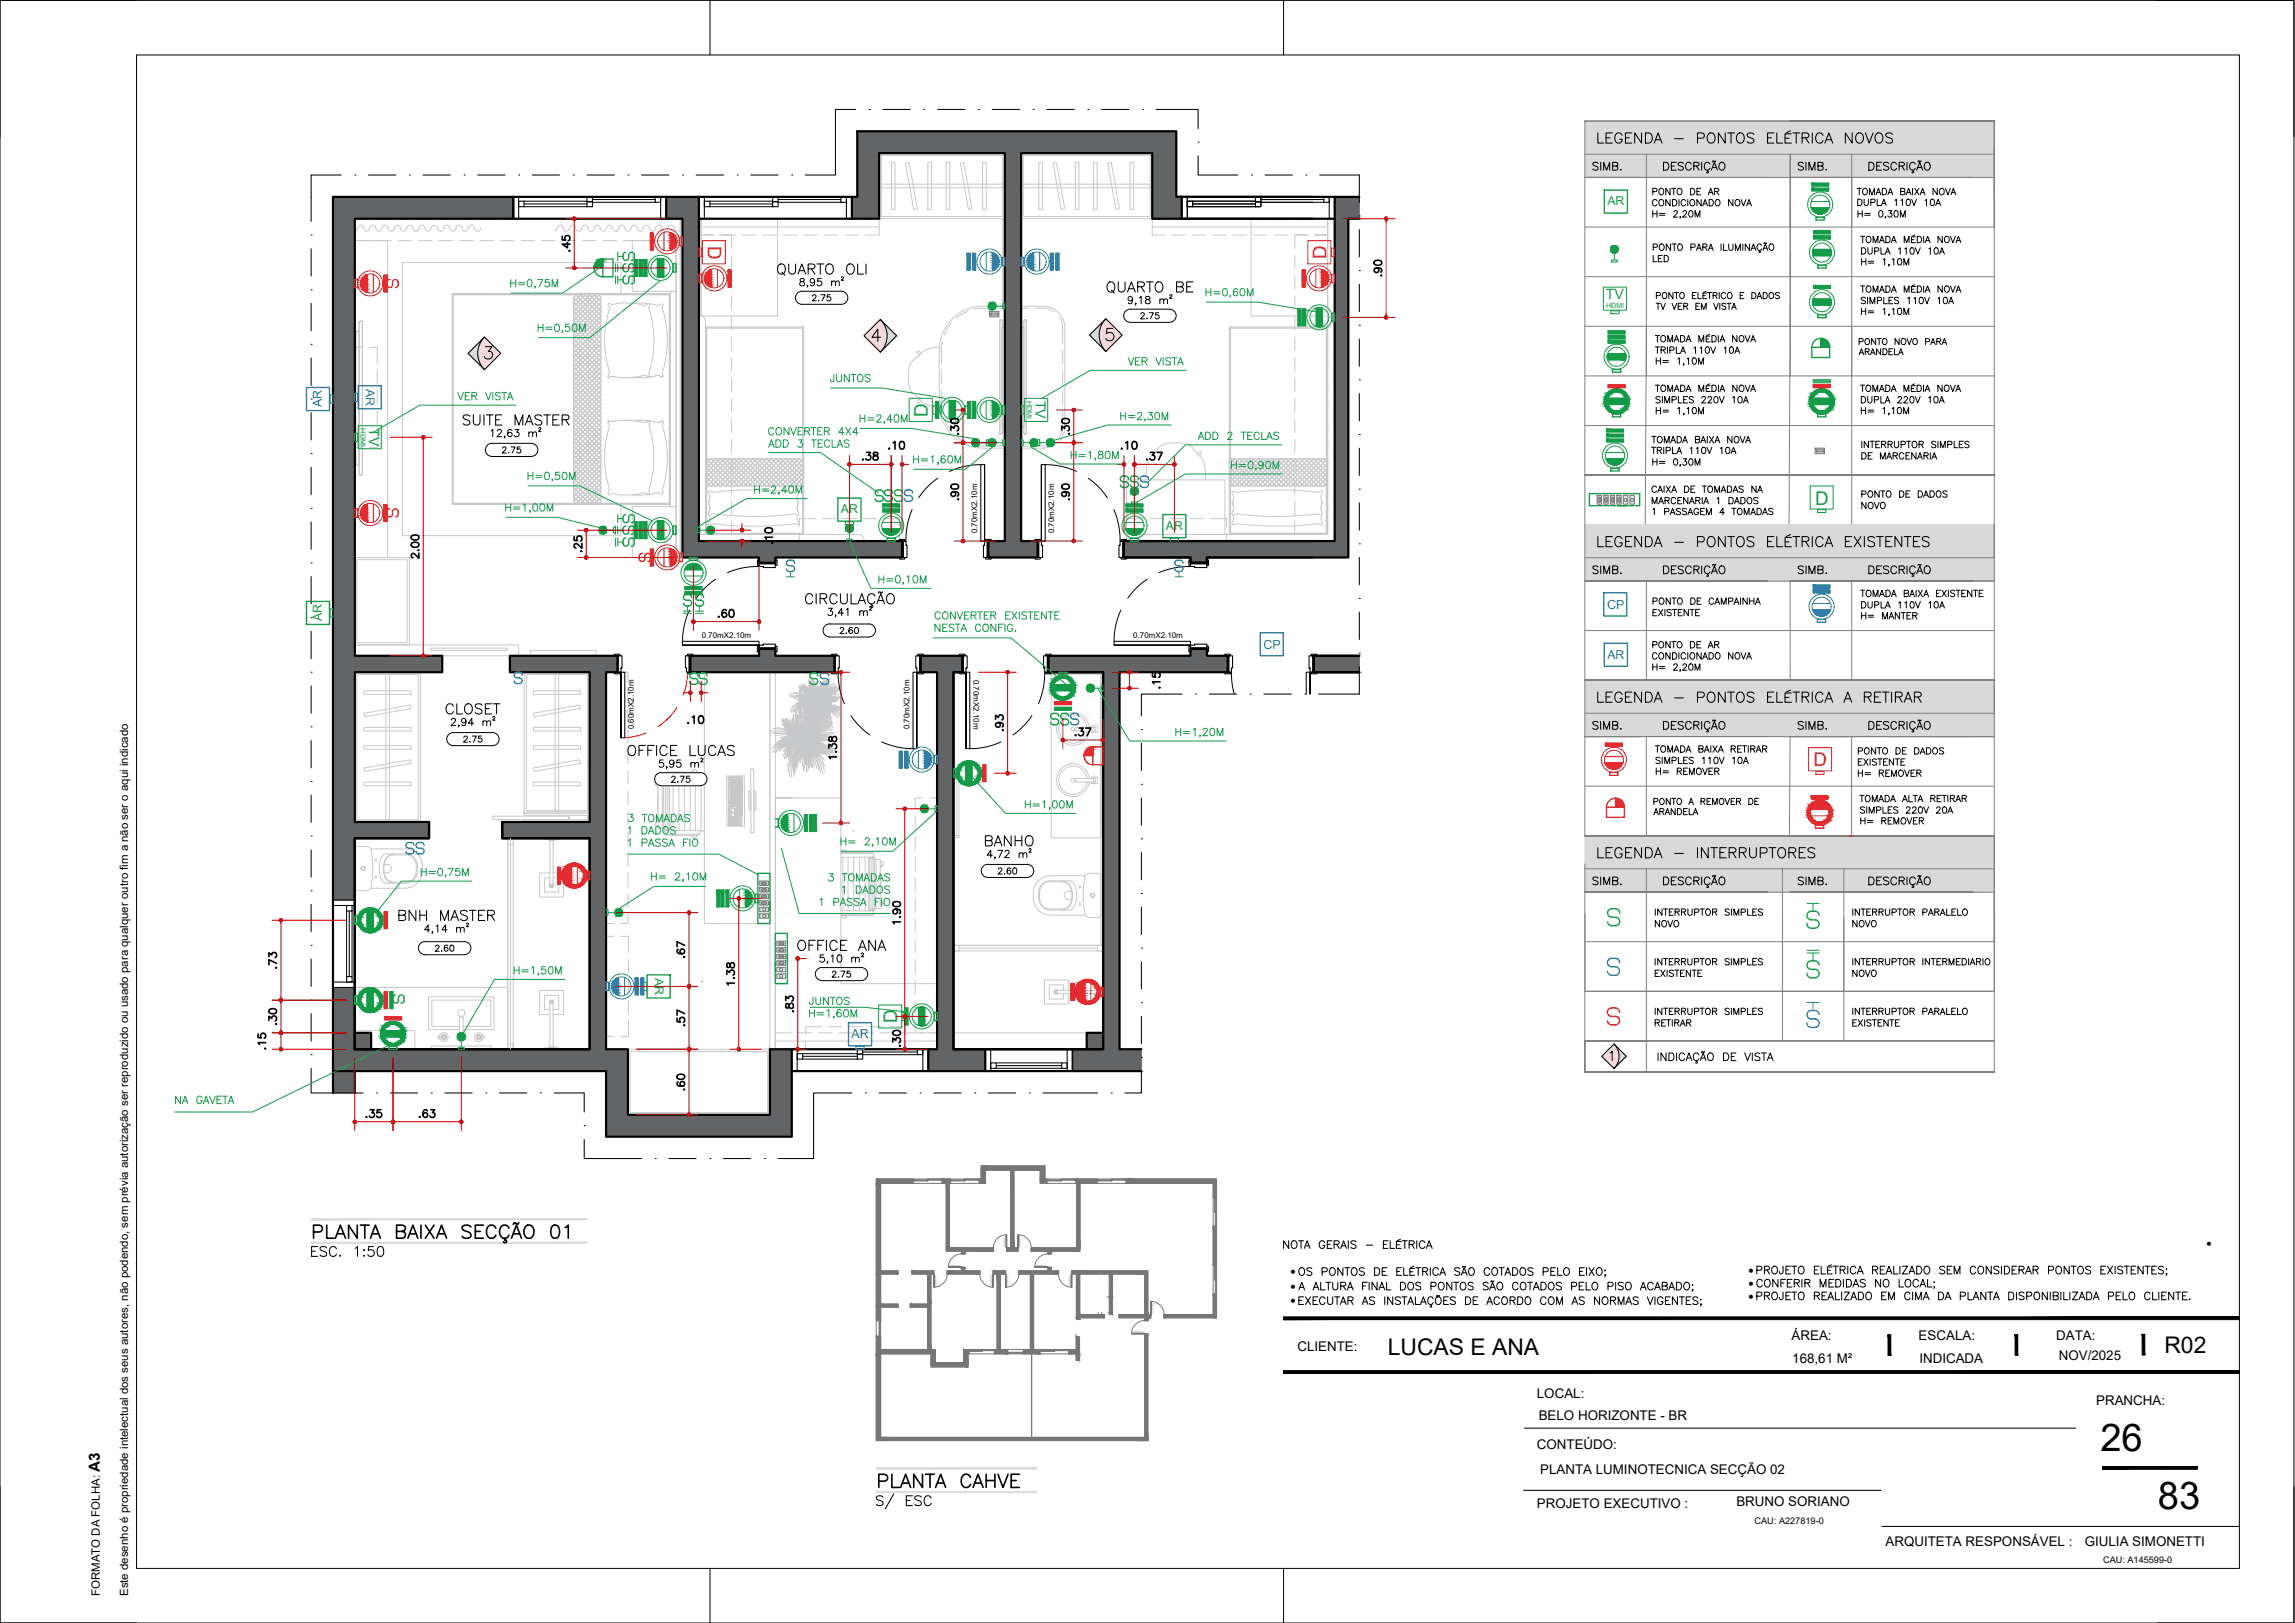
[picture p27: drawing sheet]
<svg xmlns="http://www.w3.org/2000/svg" width="420mm" height="297mm" viewBox="0 0 420 297" stroke-linecap="round" stroke-linejoin="round" font-family="sans-serif">
<defs><g id="words">
<g font-size="7">
<text x="384.5" y="265.6">26</text>
<text x="395.1" y="276.3">83</text>
</g>
<text font-size="5.7" x="159.8" y="273.4">PLANTA CAHVE</text>
<text font-size="5.3" fill="#139b48" x="201.4" y="55">QUARTO BE</text>
<g font-size="4.9">
<text x="83.6" y="79">SUITE MASTER</text>
<text x="80.4" y="131.9">CLOSET</text>
<text x="113.6" y="139.3">OFFICE LUCAS</text>
<text x="179.2" y="155.9">BANHO</text>
</g>
<text font-size="4.9" fill="#ed1f24" x="72" y="169.7">BNH MASTER</text>
<g font-size="4.4">
<text x="105.1" y="47.3" transform="rotate(-90 105.1 47.3)">.45</text>
<text x="254" y="51.9" transform="rotate(-90 254 51.9)">.90</text>
<text x="176.4" y="80.8" transform="rotate(-90 176.4 80.8)">.30</text>
<text x="196.5" y="80.8" transform="rotate(-90 196.5 80.8)">.30</text>
<text x="156.6" y="85.4">.38</text>
<text x="176.4" y="92.8" transform="rotate(-90 176.4 92.8)">.90</text>
<text x="196.5" y="92.8" transform="rotate(-90 196.5 92.8)">.90</text>
<text x="77.6" y="103.4" transform="rotate(-90 77.6 103.4)">2.00</text>
<text x="107.2" y="102.3" transform="rotate(-90 107.2 102.3)">.25</text>
<text x="130.2" y="114.3">.60</text>
<text x="184.5" y="135.1" transform="rotate(-90 184.5 135.1)">.93</text>
<text x="195.4" y="135.8">.37</text>
<text x="51.5" y="178.5" transform="rotate(-90 51.5 178.5)">.73</text>
<text x="126.3" y="176.4" transform="rotate(-90 126.3 176.4)">.67</text>
<text x="126.3" y="189.1" transform="rotate(-90 126.3 189.1)">.57</text>
<text x="146" y="186.3" transform="rotate(-90 146 186.3)">.83</text>
<text x="126.3" y="200.7" transform="rotate(-90 126.3 200.7)">.60</text>
<text x="75.5" y="205.7">.63</text>
</g>
<g font-size="4.4" fill="#139b48">
<text x="150.6" y="71.3">JUNTOS</text>
<text x="165.8" y="170.4" transform="rotate(-90 165.8 170.4)">1.90</text>
</g>
<g font-size="4.4" fill="#b80000">
<text x="208.8" y="85.4">.37</text>
<text x="51.5" y="188.7" transform="rotate(-90 51.5 188.7)">.30</text>
<text x="65.6" y="205.7">.35</text>
</g>
<g font-size="4.2">
<text x="254.1" y="247.9">LUCAS E ANA</text>
<text x="396.3" y="247.7">R02</text>
</g>
<g font-size="4">
<text x="301.3" y="49">LED</text>
<text x="339.7" y="94.2">NOVO</text>
<text x="302" y="170.7">NOVO</text>
<text x="338" y="170.7">NOVO</text>
<text x="338" y="179.9">NOVO</text>
</g>
<g font-size="3.5" fill="#ed1f24">
<text x="129.6" y="44.9" transform="rotate(90 129.6 44.9)">D</text>
<text x="242.9" y="47.4" transform="rotate(-90 242.9 47.4)">D</text>
<text x="332" y="140.3">D</text>
</g>
<g font-size="3.5" fill="#139b48">
<text x="169.9" y="76.2" transform="rotate(-90 169.9 76.2)">D</text>
<text x="332.3" y="92.4">D</text>
<text x="164.3" y="187.2" transform="rotate(-90 164.3 187.2)">D</text>
</g>
<text font-size="2.8" x="18.3" y="269.4" transform="rotate(-90 18.3 269.4)">A3</text>
<g font-size="2.6" fill="#139b48">
<text x="294" y="54.8">TV</text>
<text x="189.6" y="73.3" transform="rotate(90 189.6 73.3)">TV</text>
<text x="67.6" y="78.3" transform="rotate(90 67.6 78.3)">TV</text>
</g>
<g font-size="2.4">
<text x="328" y="245.3">ÁREA:</text>
<text x="351.3" y="245.3">ESCALA:</text>
<text x="376.4" y="245.3">DATA:</text>
<text x="237.5" y="247.3">CLIENTE:</text>
<text x="328.1" y="249.4">168,61 M²</text>
<text x="351.4" y="249.4">INDICADA</text>
<text x="376.9" y="248.9">NOV/2025</text>
<text x="281.4" y="255.9">LOCAL:</text>
<text x="383.8" y="257.1">PRANCHA:</text>
<text x="281.7" y="260">BELO HORIZONTE - BR</text>
<text x="281.4" y="265.1">CONTEÚDO:</text>
<text x="282" y="269.8">PLANTA LUMINOTECNICA SECÇÃO 02</text>
<text x="317.9" y="275.7">BRUNO SORIANO</text>
<text x="281.4" y="276.1">PROJETO EXECUTIVO :</text>
<text x="345.2" y="283">ARQUITETA RESPONSÁVEL :</text>
<text x="381.7" y="282.9">GIULIA SIMONETTI</text>
</g>
<g font-size="2.3" fill="#2776bb">
<text x="294.2" y="111.5">CP</text>
<text x="231.3" y="118.8">CP</text>
</g>
<g font-size="2.2" fill="#139b48">
<text x="294.3" y="37.6">AR</text>
<text x="154" y="94">AR</text>
<text x="213.5" y="97">AR</text>
<text x="58.9" y="113.7" transform="rotate(-90 58.9 113.7)">AR</text>
<text x="119.9" y="179" transform="rotate(90 119.9 179)">AR</text>
</g>
<g font-size="2.2" fill="#2776bb">
<text x="67" y="71.2" transform="rotate(90 67 71.2)">AR</text>
<text x="58.9" y="74.6" transform="rotate(-90 58.9 74.6)">AR</text>
<text x="294.3" y="120.5">AR</text>
<text x="155.9" y="190">AR</text>
</g>
<g font-size="2.1">
<text x="236.3" y="233.4">·</text>
<text x="320.1" y="233.2">·</text>
<text x="404" y="228.2">·</text>
<text x="236.3" y="236.1">·</text>
<text x="236.3" y="238.7">·</text>
<text x="320.1" y="235.5">·</text>
<text x="320.1" y="237.9">·</text>
<text x="18.3" y="292.1" transform="rotate(-90 18.3 292.1)">FORMATO DA FOLHA:</text>
<text x="23.5" y="292.1" transform="rotate(-90 23.5 292.1)">Este desenho é propriedade intelectual dos seus autores, não podendo, sem prévia autorização ser reproduzido ou usado para qualquer outro fim a não ser o aqui indicado</text>
</g>
<g font-size="1.7">
<text x="321.2" y="278.9">CAU: A227819-0</text>
<text x="385" y="286.1">CAU: A145599-0</text>
</g>
<g font-size="1.5">
<text x="178.9" y="97.6" transform="rotate(-90 178.9 97.6)">0.70mX2.10m</text>
<text x="193" y="97.6" transform="rotate(-90 193 97.6)">0.70mX2.10m</text>
<text x="128.5" y="116.7">0.70mX2.10m</text>
<text x="207.5" y="116.7">0.70mX2.10m</text>
<text x="178.2" y="124.4" transform="rotate(90 178.2 124.4)">0.70mX2.10m</text>
<text x="116.1" y="133.5" transform="rotate(-90 116.1 133.5)">0.60mX2.10m</text>
<text x="166.5" y="133.5" transform="rotate(-90 166.5 133.5)">0.70mX2.10m</text>
</g>
<g font-size="1.3" fill="#139b48">
<text x="294" y="56.4">HDMI</text>
<text x="188" y="73.4" transform="rotate(90 188 73.4)">HDMI</text>
<text x="66" y="78.4" transform="rotate(90 66 78.4)">HDMI</text>
</g>
<g font-size=".3" fill="#767676">
<text x="183.8" y="226.3" transform="rotate(90 183.8 226.3)">0.60mX2.10m</text>
<text x="186.6" y="226.3" transform="rotate(90 186.6 226.3)">0.60mX2.10m</text>
<text x="173.9" y="231.7">0.60mX2.10m</text>
<text x="189.7" y="231.7">0.60mX2.10m</text>
<text x="171.4" y="235.3" transform="rotate(-90 171.4 235.3)">0.60mX2.10m</text>
<text x="181.5" y="235.3" transform="rotate(-90 181.5 235.3)">0.60mX2.10m</text>
<text x="184.6" y="235.3" transform="rotate(-90 184.6 235.3)">0.60mX2.10m</text>
<text x="195.9" y="235.3" transform="rotate(-90 195.9 235.3)">0.60mX2.10m</text>
<text x="211" y="238.5" transform="rotate(90 211 238.5)">0.60mX2.10m</text>
<text x="207.5" y="243.8">0.60mX2.10m</text>
</g>
</g></defs>
<!-- layer: 06-TXT_cotagem -->
<g fill="none" stroke="#c7c8ca" stroke-width=".18">
<path d="M161.4 33.7h22.2v.7h-22.2zM163.2 29.7h.7v8.6h-.7zM165.8 29.9l.6-.2 1.5 8.5-.6 .1zM169.9 29.7h.6v8.6h-.6zM173.2 29.7h.7v8.6h-.7zM175.8 29.9l.6-.2 1.5 8.5-.6 .1zM179.9 29.7h.7v8.6h-.7zM187.3 33.7h23.2v.7h-23.2zM190.2 29.7h.6v8.6h-.6zM192.8 29.9l.6-.2 1.5 8.5-.6 .1zM196.9 29.7h.6v8.6h-.6zM200.2 29.7h.7v8.6h-.7z"/>
<path d="M202.8 29.9l.7-.2 1.4 8.5-.6 .1zM206.9 29.7h.6v8.6h-.6zM82.8 53.7h39.9v38.6h-39.9zM105 54.4v37.2M110 54.4v37.2M115.8 55.5a15.6 15.6 0 0 1 4.8 .4l.2-.1a.29 .29 0 0 1 .4-.2 .29 .29 0 0 1 .2 .3l-.2 .4M118.8 56.3l.1-.4a.32 .32 0 0 0-.2-.3 .32 .32 0 0 0-.4 .2l-.2 .1a14.3 14.3 0 0 0-6.2-.2 .31 .31 0 0 0-.5-.2 .31 .31 0 0 0 0 .6l.2 .4a18.6 18.6 0 0 0 0 11.6l-.1 .3a.36 .36 0 0 0-.2 .4 .36 .36 0 0 0 .3 .3 .81 .81 0 0 1 1.1-.1l2.5 .1 1.9-.2a2.31 2.31 0 0 1 1.8 .1v-.3l-.1-.4M118.8 56.3a19.7 19.7 0 0 1 0 12M121.2 56.3a19.7 19.7 0 0 1 0 12M129.2 59.8h18v38h-18zM225 59.8h18.1v38h-18.1zM111.4 77a1.49 1.49 0 0 0 1.5 0 12.8 12.8 0 0 1 3.7 .1l.5 .1a1.48 1.48 0 0 0 1.7-.1l.1 .2-.1 .4a19.5 19.5 0 0 1 0 12.1l.1 .4a.37 .37 0 0 1-.3 .3 .37 .37 0 0 1-.4-.3h-.1a14.7 14.7 0 0 1-6.2 .2 .31 .31 0 0 1-.5 .1 .31 .31 0 0 1 0-.5l.2-.4a18.6 18.6 0 0 1 0-11.7z"/>
<path d="M115.8 77h2.6l2 .4 .8-.3 .2 .1-.2 .5a19.7 19.7 0 0 1 0 12.1l.2 .4a.37 .37 0 0 1-.3 .2 .37 .37 0 0 1-.4-.2h-.2a14.2 14.2 0 0 1-4.7 .4M121.2 68.3l.2 .4a.36 .36 0 0 1-.3 .3 .36 .36 0 0 1-.4-.2l-1.1 .1a11.8 11.8 0 0 1-3.8 .2M129.2 88.9h18M129.2 84h18M129.7 90l.3-.1 .4 .2a60.9 60.9 0 0 1 15.1 0l.6-.2 .1 .1v.3a1.3 1.3 0 0 0-.1 1.5v.3a1.75 1.75 0 0 0 .1 1.8v.3l-.1 .1-.6-.2a59.6 59.6 0 0 1-15.1 0l-.6 .2-.1-.1v-.3a1.27 1.27 0 0 0 .1-1.5v-.3a1.76 1.76 0 0 0-.1-1.8zM129.8 91.7a.48 .48 0 0 0 0 .7M129.8 94.2a1.27 1.27 0 0 1-.1 1.5v.3h.1l.6-.2a62.4 62.4 0 0 0 15.1 0l.6 .2h.1v-.3a1.27 1.27 0 0 1-.2-1.5M130 92.9l-.2 .7M145.9 92.9l.2 .7M146 91.7h.1a.48 .48 0 0 1 0 .7M225 88.9h18.1M225 84h18.1"/>
<path d="M225.6 90l.2-.1 .5 .2a60.9 60.9 0 0 1 15.1 0l.6-.2 .1 .1v.3a1.62 1.62 0 0 0-.1 1.8 1.82 1.82 0 0 0 .1 1.8v.3l-.1 .1-.6-.2a59.6 59.6 0 0 1-15.1 0l-.6 .2-.1-.1v-.3a1.51 1.51 0 0 0 .1-1.8 1.82 1.82 0 0 0-.1-1.8zM225.7 91.7a.5 .5 0 0 0 0 .7M225.7 94.2a1.27 1.27 0 0 1-.1 1.5v.3h.1l.6-.2a62.4 62.4 0 0 0 15.1 0l.6 .2h.1v-.3a1.33 1.33 0 0 1-.1-1.5M225.8 92.9l-.1 .7M241.8 92.9l.2 .7M242 91.7a.5 .5 0 0 1 0 .7M66.7 126.4h8.5v.7h-8.5zM66.7 133.1h8.5v.7h-8.5zM66.7 130.5l8.4-1.5 .1 .7-8.4 1.5zM66.7 136.5l8.5-.1v.7h-8.5zM70.6 123.4h.7v26.6h-.7zM97.7 126.4h8.6v.7h-8.6z"/>
<path d="M97.7 133.1h8.6v.7h-8.6zM97.7 130.5l8.4-1.5 .1 .7-8.4 1.5zM97.7 136.5l8.6-.1v.7h-8.6zM101.6 123.4h.7v25h-.7zM141 133.8h1.8l1.7 .3M141.3 137l2.1-1.1 1.6-.4-3.3 2.2M141.5 133.3l2.2 .4 1.6 .7-4-.3M141.7 134.3l2-.1 1.9 .4M141.9 136.4l1.6-.7 1.9-.2-1.8 .9-1.5 1.2M142.3 133.2l1.7 .4 1.6 1M143.2 131.6l1.5 .9 1.3 1.1M143.3 135.1l1.6-.1 1.5 .3"/>
<path d="M143.7 133.5l.5 .2a4 4 0 0 1 1.7 1.2l-1.8-.4-1.9 .1M143.8 131.4l1.8 1.5 1 1.4-3.3-2.3M143.9 135.5l1.4-.1 .9 .1-1.6 .8-1.2 1.2M144.1 133.5l1.6 .7 1.3 1.2M144.2 135.8l-1.5 .8-1.4 1.1M144.2 135.4l1.3-.1 .9 .2-1.3 .7-1.2 1.1M144.3 139l.7-1.4 1.1-1.2-.2 2.4 .1 1.7M144.4 127.2h1.4l1.3 .3M144.4 133.7l.8 .5 1 1-1.7-.4-1.8 .2M144.5 138.2a2.87 2.87 0 0 1 2-2.2l-.4 1.7 .2 1.7M144.5 133.9l1.4 .7 1.2 1M144.6 131.7l1.3 1.3 .8 1.6-1.4-1.3-1.8-.9"/>
<path d="M144.6 129.8l1.4-.8 1.6-.4-2.7 1.8M144.7 133.9l1.1 .7 .6 .7M144.7 126.8l1.6 .3 1.5 .6-3.2-.3M144.9 135.3l1.9 .3M144.9 127.6h1.6l1.5 .3M145 129.3l1.4-.6 1.5-.1-1.4 .7-1.2 1M145.4 134.2l1.2 1.4M145.4 126.7l1.4 .4 1.2 .8M145.5 138.4l-.5 2-.2 1.9M145.5 131l1 1.5 .8 1.6M145.5 131.7l1.1 1.4 .7 1.5M145.6 132.2l1 1.4 .6 1.6 .5-1.3 .1-1.5"/>
<path d="M145.7 132.7l.9 1.3 .3 1-1.4-1.3-1.7-.8M145.7 137.5l-.9 1.5-.4 1.1-.1 1.2M145.7 137.5l-.3 2.3 .1 1.8M145.8 135.5l-1.7 .8-1.4 1.3M145.8 135.5h-1.6l-1 .2M145.8 129.6l.7 1.4 .5 1.6M146.1 125.5l1.2 .7 1.1 .9M146.2 129.7l.7 1.6 .2 1.7-.7-1.6-1-1.4M146.2 133.2l.6 1.3 .2 .9M146.4 133.5l.4 .8 .3 1.3M146.5 127l1.2 .5 .6 .6-1.5-.3h-1.5M146.6 125.3l1.3 1 1 1.3-2.7-1.8"/>
<path d="M146.7 128.6l.7-.1 1.2 .1-1.3 .7-1 .9M146.7 130.2a4.4 4.4 0 0 1 .5 3.4l-.7-1.7-1-1.5M146.8 135.7l-.3 1.7-.1 1.6M146.8 135.6a3.5 3.5 0 0 0-2.4 1.7M146.9 128.8l-1.2 .7-1.1 .8M146.9 128.5l.8-.1 1 .2M147 135.7l.7 .6 .8 1.1M147 135.7l-.5 3M147 131.4a3.4 3.4 0 0 1 1.4-2.1l-.1 1.7 .1 1.7M147 133.3l.3-1.7 .9-1.4-.3 1.7 .1 1.6M147.1 136.1l-.1 1.8-.5 1.6M147.1 136.1l.8 1.2 .6 1.4"/>
<path d="M147.1 127.1l.9 .7 .6 .5-1.4-.3-1.4 .2M147.2 130.7a2.32 2.32 0 0 1 1.6-1.7l-.3 1.4 .1 1.3M147.2 125.5l1.1 1 .7 1.3-1.2-1-1.4-.7M147.3 131l.2 1.6-.2 1.5M147.3 137.2a4.3 4.3 0 0 1 .9 3.2M147.3 127.2l.7 .4 .7 .8-1.5-.2-1 .1M147.4 137.2l-.1 1.8-.3 1.7M147.5 135.7l.8 1.6 .4 1.7M147.5 135.7l1.3 .6 1.1 .9M147.5 128.4l1.5 .3a2.85 2.85 0 0 0-1.9 1.3M147.5 138.2l.2 1.6-.1 1.6M147.7 131.8v1.4l-.4 1.4"/>
<path d="M147.9 127.5l1 1.2M147.9 131l-.5 3.1M148 125.5l.9 1.1 .5 1.3 .3-.9v-1.4M148 130.6l-.2 1.6 .1 1.7M148 130.6l-.6 1.6-.2 1.7M148.1 135.4l.9 .1 1.3 .4M148.1 125.9l.8 1.2 .5 1.3M148.1 135.4l1.2 1 .8 1.4M148.1 126.3l.5 .7 .5 1.2-1.1-1-1.4-.7M148.2 128.6l-1.4 .7-1.1 1M148.2 128.6h-1.2l-.9 .2M148.2 123.8l1 2.4"/>
<path d="M148.3 129.7l-.2 1.7 .1 1.7M148.3 136.3l1.5 1.3 1.1 1.6M148.3 136.3l1.3 4.4M148.3 129.7l-.9 1.3-.5 1.5M148.4 139.5l-.3-1.5-.8-1.4-.1 1.8-.4 1.8M148.5 138l-.5-1-1-1.1-.3 3.2M148.5 123.9l.6 1.3 .2 1.4-.6-1.3-.8-1.2M148.5 126.8l.5 1 .2 .7-1.1-.9-1.2-.6M148.6 134.2l-1.4 1.4 .5-.2a3.5 3.5 0 0 1 2.4 .2M148.7 126.9l.4 1 .2 .7-.8-.6-1.3-.7M148.7 128.6l-1.3 .7-.7 .7M148.9 132.1l-.8 1.2-.5 1.4"/>
<path d="M148.9 137.2l.7 1.8 .7 2.5M149 124.3l.4 1.3-.1 1.4-.6-1.3-.7-1.2M149 137.2l1.3 2.2 .7 1.8M149 128.8l-.3 1.6v1M149.2 137.6l.8 1.7 .7 2.4M149.2 133.9l-1.1 .7-.6 .7 1.5-.2 1.5 .2M149.3 129.1l.8 1.2 .3 .8M149.3 133.1l.2-1.3 .1-1.4 .4 1.3-.1 1.4M149.3 129.1l-.1 1.4-.3 1.4M149.4 124.9l.2 1-.2 1.6-.6-1.3-.8-1.2M149.5 135.8l1.7 .8 1 .8 .8 .9M149.5 135.8l1.8 1.7 1.1 1.5"/>
<path d="M149.5 133.8l-.8 .5-1.1 .9M149.6 128.4l1.5-.2 .9 .2M149.6 128.8l.6 1.3 .4 1.4M149.6 128.7l1.3 .7 .7 .6M149.6 131.7l-1.1 1.2-.6 1.4 1.6-.9 1.6-.8M149.6 135.6l-1.9-.2a3.5 3.5 0 0 1 1.9 2.2M149.6 130.7l.1 2.6M149.7 136.7l-1.2-.8-1.4-.4 .9 1.6 .5 1.7M149.8 126.1l-.1 1.4-.3 .9M150.2 136.3l1.5 1.2 1.4 1.4M150.2 132.6l-.1-1.4-.6-1.2v1.4l-.3 1.4M150.2 133.6l-1.4 .6-.8 .7 1.8-.3 1.9 .2"/>
<path d="M150.2 137.9l-1-1.1-1.3-.7 .9 2.3 .3 1.9M150.4 131.8l-.2-1-.8-1.3-.1 1.4-.3 1.4M150.4 130.2l-.4-.7-.9-.8-.3 2.5M150.4 130.6l-.6-1.1-.6-.6-.3 2.5M150.4 129.6l1.2 1.3 .8 1.6M150.4 129.6l.7 1.7 .5 1.8M150.5 127.5l-1.1 1.1a2.76 2.76 0 0 1 2.3 0M150.5 131.3a4.3 4.3 0 0 0-2.2 2.6l1.5-1 1.6-.7M150.5 136l-1.3-.4-.9-.1 1.3 1.1 1 1.5M150.6 128.6l1.2 .3 .7 .4M150.6 128.6l1.1 1.1 1 1.2M150.7 125.9l-.5 .7-.5 1.4"/>
<path d="M150.7 133.2l-1.6 .6-1.5 .9M150.7 130l1.1 3.4M150.8 129.9l.9 1.6 .7 1.7M151 130.3l.7 1.6 .5 1.7M151 127.3l-.9 .6-.6 .5M151.1 135.2l-1.7-.3-1.8 .3M151.2 136.4l-1.5-.7-1-.1 1.4 1.2 1.2 1.5M151.2 127.2l-.9 .6-.6 .5 1.4-.2 1.4 .2M151.3 131.2l-1.5 .9-1.1 1.4 1.4-1 1.6-.7M151.3 125.5l-.7 .7-.7 1.4M151.3 128.6l-1.6-.1a2.66 2.66 0 0 1 1.6 1.8M151.4 129.5l-.8-.5-1.3-.4 .6 1.3 .4 1.3"/>
<path d="M151.6 131.3l-1.3 .8-1.3 1.1M151.7 133.4l-1.8 .3-1.6 1M151.8 129.2l1.2 1 1.1 1.1M151.8 127.1l-1.2 .5-.6 .5 1.5-.2 1.5 .1M151.8 130.5l-.7-.7-1.1-.8 .5 1.7 .4 1.8M151.8 128.9l-.7-.3-1-.1 1.1 1 .5 .9M152 125.2l-1.1 .9-.6 1.2M152 129l-.7-.3-1.1-.1 1.1 .9 .8 1.2M152.2 126.7l-1.3 .5-1.2 .7M152.2 134.6l-1.9-.2-2 .3M152.3 131.6l-.9-1.3-1.2-1 1.1 3.5M152.5 133.6l-2.3 .3-1.6 .6 1.7-.2 2.3 .1"/>
<path d="M152.5 126.3l-1.3 .6-1.3 .7M152.7 125.1l-1.3 .8-.8 1.1 1.1-.8 1.3-.6M152.7 137.4l-1.4-1-1-.5-1.2-.2 1.4 1.1 .8 1 .6 1M152.7 125.9l-1.3 .6-1.1 .8M152.9 134.1l-1.7-.1-1.7 .3M152.9 125.2l-2.1 1.5M153 126.9l-1.5 .3-1.2 .7M153.4 127.8l-1.6-.1-1.6 .2M153.6 127.1l-1.6 .1-1.5 .6 3.2-.1M153.8 130.1l-1.3-.9-1.6-.5 1.3 1.1 .9 1.5M153.9 127.5l-1.3-.1-1.4 .2M154 130.9l-1.2-1.3-1.6-.8 1.3 1.2 1.1 1.4"/>
<path d="M66.7 143.1h8.5v.7h-8.5zM66.7 140.6l8.4-1.5 .1 .6-8.4 1.5zM97.7 140.6l8.4-1.5 .2 .6-8.5 1.5zM97.7 143.1h8.6v.7h-8.6zM120 143.6l.5 .5M120.2 143.6l.3 .2M120.3 143l.2 .1M120.4 150.5a.35 .35 0 0 0-.5 .4 .35 .35 0 0 0 .6 .2M120.4 151.2h.1M120.5 145.4l-.1 1.7 .1 1.7M120.5 150.4l-.3 .2M120.5 151.1l-.2 .1"/>
<path d="M120.5 143h-.1M120.5 150.1l-.5 .5M120.5 143.1a.35 .35 0 0 0-.6 .2 .35 .35 0 0 0 .5 .4M120.8 151.6l1.6 .3-.1 .1M120.9 142.6h-.4v9h.4M121.2 142.6v8.9M121.4 151.6v.3h.3M121.4 142.3l.4 .2M121.5 142.6v9M121.7 141.5l.6-.2h1.9h2.8l1.1 .2a.49 .49 0 0 1 0 .6 .49 .49 0 0 1-.6 .1h-5.2a.47 .47 0 0 1-.6-.2 .47 .47 0 0 1 0-.5zM121.7 142.2l-.3 .1v.3M121.7 141.9v.5"/>
<path d="M121.7 151.8v.5M121.8 152.1l6-.1a.43 .43 0 0 1 .4 .2 .43 .43 0 0 1-.1 .5l-1.1 .2h-4.7l-.6-.2zM121.8 151.7l-.4 .2M121.8 141.4l6.3 .1M121.8 142.5v9.2M121.9 142.1v.3M121.9 151.8v.2M121.9 152h.1M121.9 142.2h.1M122.2 142.5v9.2M122.3 142.2l.1 .1-1.6 .3M122.4 142.2l.2 .1-.1 .1v9.4l.1 .1-.2 .1"/>
<path d="M122.6 142.3v9.6M123.2 142.2v9.8M124.3 142.2v9.8M125.3 142.2v9.8M126.4 142.2v9.8M126.6 152.9l.3 .4M126.8 140.9l-.2 .4M126.9 152.9v.2M126.9 141.1v.2M126.9 141.3a.35 .35 0 0 1 .1-.5 .35 .35 0 0 1 .5 .1 .35 .35 0 0 1 0 .5M127.3 142.2v9.8M127.3 152.8l.1 .2"/>
<path d="M127.4 141.2l-.1 .2M127.5 152.8a.35 .35 0 0 1 0 .5 .35 .35 0 0 1-.5 0 .35 .35 0 0 1-.1-.4M127.5 141.1h.1M127.6 153.1h-.1M127.6 141.1v.3M127.6 152.8v.3M128.1 152.7l-6.3 .1M128.2 152.1h.7M128.2 142.1h.7M128.4 142.1v10M144.1 140.4l.7-1.9 1-1.6-.1 1.8v2.4M144.6 142v-1.2l.2-1.1 .8-1.7-.3 2.3 .1 1.8"/>
<path d="M147.1 141.1l.3-1.7 .1-1.7 .5 1.7-.1 1.7M151 140.4l-.8-1.8-.7-1-1-.9 1 2.5 .5 1.9M153.9 156.1l5.4-.1a.46 .46 0 0 1 .7 .4 .46 .46 0 0 1-.7 .5h-5.4M154.1 155.8l-.1 .3M154.2 155.9l.1 .1M154.3 156.9v9.8M154.7 155.8v.2M154.7 155.6h.1M154.7 156a.35 .35 0 0 0-.1-.5 .35 .35 0 0 0-.4 .1 .35 .35 0 0 0 0 .4M154.8 155.6l.2 .4M155.3 156.9v9.8M156.3 156.9v9.8"/>
<path d="M157.4 156.9v9.8M158.4 156.9v9.8M159 157v9.5M159.2 156.9l-.2 .1 .1 .1v9.4l-.1 .1 .2 .1M159.3 156.9l-.1 .1 1.6 .3M159.5 157.1v9.3M159.6 156.9h.1M159.7 156.8v.3M159.8 157.2v9.2M159.9 156.1l-6 .1M159.9 157h.3v.3M159.9 156.6v.5"/>
<path d="M160.1 157.3v9M160.2 157l-.3 .2M160.4 157.3v8.9M160.7 157.3h.4v9h-.4M161.1 157.8a.35 .35 0 0 1 .6 .2 .35 .35 0 0 1-.4 .4M161.1 157.7h.1M161.3 157.7h-.2M161.4 158.3l-.3 .2M161.6 158.3h.1M161.6 158.3l-.5 .5M197 142.5h3.5v.7h-3.5zM199.8 142.5v-.3h1.2v1.2h-1.2v-.2"/>
<path d="M200.2 142.5v.7M153.9 166.7h5.4a.46 .46 0 0 1 .7 .4 .46 .46 0 0 1-.7 .5l-5.4-.1M153.9 167.4l6 .1M154 167.5l.1 .3M154.2 167.5a.35 .35 0 0 0 0 .5 .35 .35 0 0 0 .4 0 .35 .35 0 0 0 .1-.4M154.3 167.5l-.1 .2M154.7 167.6v.2M155 167.6l-.3 .4M159.7 166.5v.2M159.7 166.7h-.1M159.9 166.4l.3 .1M159.9 166.5v.5"/>
<path d="M160.2 166.3v.3h-.3M160.8 166.3l-1.5 .2-.1 .1 .1 .1M161.1 160.1l.1 1.6-.1 1.8M80.4 189.6a.81 .81 0 0 1 1.3-.5 .81 .81 0 0 1 0 1.4 .81 .81 0 0 1-1.3-.5M80.8 189.6a.48 .48 0 0 1 .7-.2 .48 .48 0 0 1 0 .8 .48 .48 0 0 1-.7-.2M80.9 189.9h.1M80.9 189.7h.1M80.9 189.9v.1M80.9 189.7v.1M80.9 189.7l.1 .4M80.9 189.6l-.7 .1v.3h.7M80.9 189.6v.1"/>
<path d="M81 190.1h.1M81 189.5l-.1 .2M81 189.5h.1M81 190.1l.2 .1M81.1 189.5h-.1M81.1 189.5h.1M81.1 190.1l.1 .1M81.1 190.1h.2M81.2 190.1h.1M81.2 189.5h.1M81.2 190.2h.1M81.2 189.5h-.1"/>
<path d="M81.3 189.5h.1M81.3 190.1v.1M81.3 190.1h.1M81.4 189.5h.1M81.4 190.1h.1M81.4 190.1h-.1M81.4 189.5l.1 .2M81.5 189.7h.1M81.5 190l-.1 .1M81.5 190h.1M81.6 189.7h.1M81.6 189.9h.1"/>
<path d="M81.6 190h-.1M81.6 189.9v.1M81.6 189.7v.2M84.1 189.1v.8M84.1 189.1h.1M84.1 189.9l.1 .2M84.1 189.8v.1M84.1 189.4l-.1 .2a.48 .48 0 0 0 .2 .6 .48 .48 0 0 0 .6-.1 .48 .48 0 0 0 0-.7M84.1 189.8v.2l.3 .1M84.1 189.2a.72 .72 0 0 0-.2 1.1 .72 .72 0 0 0 1.1 0 .72 .72 0 0 0-.2-1.1M84.1 189.4a.55 .55 0 0 0-.1 .8 .55 .55 0 0 0 .8 0 .55 .55 0 0 0 0-.8M84.1 189.8h.1"/>
<path d="M84.1 189.8l.1 .2 .2 .1M84.1 189.4a.52 .52 0 0 0 0 .8 .52 .52 0 0 0 .7 0 .52 .52 0 0 0 0-.8M84.2 190.1h.1M84.3 190.1h.1M84.4 186l.4 .3v3.5M84.4 186l-.3 .3M84.4 186l-.3 .2v2.9M84.4 186h.2l.2 .3M84.5 190.1h.1M84.5 190.1h-.1M84.6 190.1h-.1M84.6 190.1h.1"/>
<path d="M84.7 190l-.1 .1M84.7 190h.1M84.7 189.9v.1M84.8 186.3h.1M84.8 189.8h.1M84.8 189.8l-.1 .3h-.3M84.8 189.8l-.1 .1M84.8 189.8l-.2 .3M87.3 189.7h.1M87.3 189.9h.1M87.3 189.9v.1M87.3 189.7v.2"/>
<path d="M87.3 190h.1M87.3 190l.2 .1M87.5 189.5l-.2 .2M87.5 189.5h.1M87.5 190.1h.1M87.5 190.1l.1 .1M87.5 190.1h.3M87.6 189.5h.1M87.6 190.1v.1M87.6 190.2h.1M87.6 189.5h-.1M87.6 189.5h.2"/>
<path d="M87.7 190.1h.1M87.7 190.1v.1M87.7 189.5h.1M87.8 190.1l-.1 .1M87.8 189.5h.1M87.8 190.1h.1M87.8 189.5l.2 .2M87.9 189.6l.8 .1v.3h-.6M87.9 189.6l.1 .1M87.9 190h.2M87.9 189.6v.1M87.9 190h.1"/>
<path d="M88 189.7h.1M88 189.9h.1M88 189.9l-.1 .1M88 189.7v.1M88 189.7l-.2 .4M88.1 189.6a.48 .48 0 0 0-.8-.2 .48 .48 0 0 0 0 .8 .48 .48 0 0 0 .8-.2M88.4 189.6a.81 .81 0 0 0-1.2-.5 .81 .81 0 0 0 0 1.4 .81 .81 0 0 0 1.2-.5"/>
<circle cx="81.2" cy="189.8" r=".31"/>
<circle cx="81.2" cy="189.8" r=".26"/>
<circle cx="84.4" cy="189.8" r=".81"/>
<circle cx="87.6" cy="189.8" r=".31"/>
<circle cx="87.6" cy="189.8" r=".25"/>
</g>
<!-- layer: 04-BLO_mobiliario -->
<g fill="none" stroke="#c7c8ca" stroke-width=".18">
<path d="M161 28h23v12h-23zM161.4 28.4h22.2v11.2h-22.2zM186.9 28h24v12h-24zM187.3 28.4h23.2v11.2h-23.2zM65 44h6v58h-6zM113.7 53.7v-5.7h-40v50h40v-5.7M122.7 53.3h1.1v39.4h-1.1zM123.8 44h.7v58h-.7zM123.8 53.3h-8v-9.3h8v10M124.5 40h.4v62h-.4zM128 40h.4v17.8h-.4zM128.1 57.8h-.1v39"/>
<path d="M128.2 57.8a1.01 1.01 0 0 1 1 1v38M128.4 40h13.9v17.8h-13.9zM128.4 41.5h32.6M183.6 40h.4v16h-.4zM184 56v26h-4a8 8 0 0 1-8-8M184 56h-4a8 8 0 0 0-8 8M184 56h6.9a4 4 0 0 1 4 4M186.9 56v26h4.1a4 4 0 0 0 3.9-4v-18M210.9 41.5h32.2M229 40h14.1v17.8h-14.1zM243.1 40h1.2v59h-38.1v-1.2h36.9zM172 64v10"/>
<path d="M115.8 92.7h8v9.3h-8zM128 97.8v1.2h30.2a1 1 0 0 0-1-1.2h-28M206.2 87.8h18.1v10h-18.1zM297.4 90.9h.1M298.4 90.9l.2 .2-.1 .2M65 118h30v2h-30zM65 102h10v16h-10zM65.4 102.4h9.1v15.2h-9.1zM78.8 118.6h14v.4h-14zM97.2 119h12v1h-12zM65 123h12v27.4h-12zM65.4 123.4h11.2v26.6h-11.2z"/>
<path d="M95.9 123h12v25.8h-12zM96.4 123.4h11.1l.1 25h-11.2zM140.9 123h1v69h-1zM144.2 132.8h5.6v5.5h-5.6zM144.5 133h5v5.1h-5zM146.4 125.9h5.6v5.5h-5.6zM146.7 126.1h5v5.1h-5zM192.4 123.3h9.1v30h-9.1v-30h9.6h-.5v49.7h.5M199 133.1a2.59 2.59 0 0 0-4-1.9 2.59 2.59 0 0 0 0 4.4 2.59 2.59 0 0 0 4-1.8M199.4 133.1a3 3 0 0 0-4.6-2.2 3 3 0 0 0 0 5.1 3 3 0 0 0 4.6-2.2M201.5 125.9h.5v11h-.5zM201.5 139.3h.5v11h-.5z"/>
<path d="M91.9 153.4h.1M92.9 153.4h1.1v38.6h-1.1zM92.9 153.5v1h1.1M92.9 153.4h15v38.6h-15zM92.9 153.4v.2M93.5 153.4v38.6M99.7 153.4h2.6v.2h-2.6zM100.6 153.6h.1M100.6 153.7h.7v.1h-.7zM100.7 159.8h-1.9v4.4h4.4v-4.4h-1.9M100.7 153.8v8.2a.3 .3 0 0 0 .3 .3 .3 .3 0 0 0 .3-.3v-8.2M101.4 153.6h-.1"/>
<path d="M104.2 149.6v.4h-14v-.6h14v.6M141.9 146v46h29.7v-12h-17.7v-34h-12h3M144.9 146h.1M174.6 152.9h1v.4h-1zM174.6 141.3h1v.4h-1zM175.2 141.7h.4v11.2h-.4zM199 142.4a2.59 2.59 0 0 0-4-1.8 2.59 2.59 0 0 0 0 4.4 2.59 2.59 0 0 0 4-1.9M199.4 142.4a3 3 0 0 0-4.6-2.1 3 3 0 0 0 0 5 3 3 0 0 0 4.6-2.2M100.7 160.7h-1v2.6h2.6v-2.6h-1M100.7 161.7a.41 .41 0 0 0 0 .6 .41 .41 0 0 0 .6 0 .41 .41 0 0 0 0-.6M100.7 161.8a.37 .37 0 0 0 0 .5 .37 .37 0 0 0 .5 0 .37 .37 0 0 0 .1-.5M100.7 161.8a.33 .33 0 0 0 .3 .5 .33 .33 0 0 0 .3-.5"/>
<path d="M100.7 162.4h.6M131.3 169h.1M131.3 169h9.6h-12v-46h12v46M139.3 166.2h.1M139.3 167.3l.2 .2 .2-.1M143.2 178.4l.1 .1M143.3 178.5h.1M143.6 178.3l-.2 .2M143.6 177.2h.1M174.6 173h27.4v1h-27.4zM174.6 173h27.4v16h-3.1v3h-24.3zM175.6 173v1h-1"/>
<path d="M175.6 173.5h25.4M201 173v1h1v15M65 180.7h27.9v11.3h-27.9zM65 188.6h10.9v3.4h-8v-3h-2.9zM79 191.4h11v.6h-11zM84.1 188.4h-5.7v-6h12v6h-5.6M84.1 187.8h-5v-4.8h10.8v4.8h-5.1M92.9 191h1.1v1M99.7 191.8h2.6v.2h-2.6zM100.6 191.6h.7v.2h-.7zM100.6 191.8h.1M100.7 184.8h-1v-2.6h2.6v2.6h-1"/>
<path d="M100.7 185.7h-1.9v-4.4h4.4v4.4h-1.9M100.7 183.8a.4 .4 0 0 1 0-.6 .4 .4 0 0 1 .5 0 .4 .4 0 0 1 .1 .6M100.7 183.7a.37 .37 0 0 1 0-.5 .37 .37 0 0 1 .5 0 .37 .37 0 0 1 .1 .5M100.7 183.6a.33 .33 0 0 1 .3-.5 .33 .33 0 0 1 .3 .5M100.7 183.5a.3 .3 0 0 1 .3-.3 .3 .3 0 0 1 .3 .3M100.7 183.5v8.1M100.7 183h.6M101.3 183.5v8.1M101.3 191.8h.1M115 192h25.9v12h-25.9zM115.4 192.4h25.1v11.2h-25.1zM141.9 190.5h29.7"/>
<path d="M174.6 189h24.3M193 181.3v.5M193.4 181.8h8.1M193.4 181.3h8.1M193.4 181.3a.3 .3 0 0 0-.3 .3 .3 .3 0 0 0 .3 .2M193.5 181.3a.33 .33 0 0 0-.4 .3 .33 .33 0 0 0 .4 .2M193.6 181.3a.36 .36 0 0 0-.6 .3 .36 .36 0 0 0 .6 .2M193.7 181.3a.4 .4 0 0 0-.6 0 .4 .4 0 0 0 0 .5 .4 .4 0 0 0 .6 0M194.7 181.3v-1.1h-2.6v2.6h2.6v-1M195.6 181.3v-1.9h-4.4v4.4h4.4v-2M201.5 181.2h.2v.7h-.2zM201.7 181.9h.1"/>
<path d="M201.8 181.1l-.1 .1M201.8 180.2h.2v2.6h-.2z"/>
<circle cx="196.4" cy="142.8" r=".35"/>
<circle cx="101" cy="162" r=".16"/>
<circle cx="84.5" cy="185.4" r=".65"/>
<circle cx="101" cy="183.5" r=".16"/>
<circle cx="193.4" cy="181.5" r=".16"/>
</g>
<g fill="none" stroke="#c7c8ca" stroke-width=".18">
<path d="M65 42.7v1.3h2.9M67.9 40h-2.9v1.4M69.1 40h2.5M69.1 44h2.5M72.9 40h2.5M72.9 44h2.5M76.6 40h2.5M76.6 44h2.5M76.7 41.8a.56 .56 0 0 1-.6 .5 .56 .56 0 0 1-.5-.5 .57 .57 0 0 0-.6-.6 .57 .57 0 0 0-.6 .6 .56 .56 0 0 1-.5 .5 .56 .56 0 0 1-.6-.5 .56 .56 0 0 0-.5-.6 .56 .56 0 0 0-.6 .6 .57 .57 0 0 1-.6 .5 .57 .57 0 0 1-.5-.5 .56 .56 0 0 0-.6-.6 .56 .56 0 0 0-.6 .6 .56 .56 0 0 1-.5 .5 .56 .56 0 0 1-.6-.5 .56 .56 0 0 0-.5-.6 .56 .56 0 0 0-.6 .6 .57 .57 0 0 1-.6 .5 .57 .57 0 0 1-.6-.5 .56 .56 0 0 0-.5-.6 .56 .56 0 0 0-.6 .6l-.2 .4-.2 .1M76.7 41.8l-.2 .4-.3 .1M76.7 41.8a.56 .56 0 0 1 .6-.6 .56 .56 0 0 1 .5 .6 .56 .56 0 0 0 .6 .5 .56 .56 0 0 0 .6-.5 .57 .57 0 0 1 .5-.6 .57 .57 0 0 1 .6 .6 .56 .56 0 0 0 .6 .5 .56 .56 0 0 0 .5-.5 .56 .56 0 0 1 .6-.6 .56 .56 0 0 1 .5 .6 .57 .57 0 0 0 .6 .5 .57 .57 0 0 0 .6-.5 .56 .56 0 0 1 .5-.6 .56 .56 0 0 1 .6 .6 .56 .56 0 0 0 .6 .5 .56 .56 0 0 0 .5-.5 .57 .57 0 0 1 .6-.6 .57 .57 0 0 1 .6 .6 .56 .56 0 0 0 .5 .5 .56 .56 0 0 0 .6-.5M80.4 40h2.5"/>
<path d="M80.4 44h2.5M84.1 40h2.5M84.1 44h2.5M87.9 40h2.5M87.9 44h2.5M91.6 40h2.5M91.6 44h2.5M95.4 40h2.5M95.4 44h2.5M99.1 40h2.5M99.1 44h2.5M102.9 40h2.5"/>
<path d="M106.5 41.8a.56 .56 0 0 1 .6-.6 .56 .56 0 0 1 .5 .6 .57 .57 0 0 0 .6 .5 .57 .57 0 0 0 .6-.5 .56 .56 0 0 1 .5-.6 .56 .56 0 0 1 .6 .6 .56 .56 0 0 0 .6 .5 .56 .56 0 0 0 .5-.5 .56 .56 0 0 1 .6-.6 .56 .56 0 0 1 .5 .6M106.6 40h2.5M106.6 44h2.5M110.4 40h2.5M110.4 44h2.5M112.2 41.8a.56 .56 0 0 0 .5 .5 .56 .56 0 0 0 .6-.5M113.3 41.8l-.2 .4-.3 .1M113.3 41.8a.56 .56 0 0 1 .5-.6 .56 .56 0 0 1 .6 .6 .56 .56 0 0 0 .6 .5 .56 .56 0 0 0 .5-.5M114.1 40h2.5M114.1 44h2.5M115.5 41.8a.56 .56 0 0 1 .6-.6 .56 .56 0 0 1 .6 .6 .56 .56 0 0 0 .5 .5 .56 .56 0 0 0 .6-.5 .56 .56 0 0 1 .6-.6 .56 .56 0 0 1 .5 .6M117.9 40h2.5"/>
<path d="M117.9 44h2.5M118.9 41.8a.56 .56 0 0 0 .6 .5 .56 .56 0 0 0 .6-.5 .56 .56 0 0 1 .5-.6 .56 .56 0 0 1 .6 .6 .56 .56 0 0 0 .5 .5 .56 .56 0 0 0 .6-.5 .56 .56 0 0 1 .6-.6 .56 .56 0 0 1 .5 .6 .57 .57 0 0 0 .6 .5 .57 .57 0 0 0 .6-.5M121.6 40h2.9v1.4M124.5 42.7v1.3h-2.9M128 40h2.7M128 46.7v2.5M128 50.4v2.5M128 54.2v2.5M128 57.9v2.5M128.4 40v3h2.5M130.3 43h-2.3v2.4M131.6 43h3.1"/>
<path d="M132 40h2.5M133.9 43v2.4M133.9 46.7v2.5M133.9 50.4v2.5M133.9 54.2v2.5M133.9 57.9v2.5M135.7 40h2.5M135.9 43h2.5M139.4 40h2.5M139.7 43h2.5M143.2 40h2.5M143.4 43h2.5"/>
<path d="M147 40h2.5M147.2 43h2.4M150.7 40h2.5M150.9 43h2.5M154.5 40h2.5M154.6 43h2.6M158.2 40h2.8v3h-2.6M174.2 59.1l-.8 1.1-.5 1.1M177.2 57l-1.1 .5-1.1 .7M181.3 56.4l-2.9 .2M182.6 56.4h1.4v2.6M188.3 56.4h-1.4v2.6"/>
<path d="M189.6 56.4a4.5 4.5 0 0 1 3.4 .7M193.9 58l.1 .1a3.2 3.2 0 0 1 .5 1.9v2.8M213.3 40h-2.4v3h2.4M214.5 43h2.5M214.5 40h2.5M218.2 43h2.5M218.2 40h2.5M222 43h2.5M222 40h2.5M225.7 43h2.6M225.7 40h2.6M229.5 43h2.5"/>
<path d="M229.5 40h2.5M233.3 43h2.5M233.3 40h2.5M237 43h2.5M237 40h2.5M237 46.7v2.5M237 50.4v2.5M237 54.2v2.5M237 57.9v2.5M239.4 43h-2.4v2.4M240.7 43h2.4v2.4M240.7 40h2.4v3h-2.4"/>
<path d="M243.1 46.7v2.5M243.1 50.4v2.5M243.1 54.2v2.5M243.1 57.9v2.5M65 79v2.9h1.4M65 67.7v2.5M65 71.5v2.5M65 75.2v2.5M66.4 63.6l-1.4-.1v3M67.6 63.6h1.5v2.9M69.1 79v2.9h-1.5M69.1 67.7v2.5"/>
<path d="M69.1 71.5v2.5M69.1 75.2v2.5M128 61.7v2.5M128 65.4v2.5M128 69.2v2.5M128 72.9v2.5M128 76.7v2.5M133.9 61.7v2.5M133.9 65.4v2.5M133.9 69.2v2.5M133.9 72.9v2.5M133.9 76.7v2.5"/>
<path d="M168.4 73l-.5 .5v.2l.3 .1 .5-.5M168.7 64.7l-.6-.5-.2 .1v.2l.5 .5M172 63.6h-.7a3.6 3.6 0 0 0-3.1 1.6 3.2 3.2 0 0 0-1.9 3.3 5.3 5.3 0 0 0 .8 3.5l1.6 1.3a3.5 3.5 0 0 0 2.8 1.1h.5M172.4 71.5v2.5l.1 1.6M172.4 67.8v2.5M172.5 62.4l-.1 4.1M184 79v2.6h-1.4M184 60.3v2.5M184 64v2.5M184 67.8v2.5M184 71.5v2.5M184 75.3v2.5"/>
<path d="M186.9 79v2.6h1.4M186.9 60.3v2.5M186.9 64v2.5M186.9 67.8v2.5M186.9 71.5v2.5M186.9 75.3v2.5M194.5 64v2.5M194.5 67.8v2.5M194.5 71.5v2.5M237 61.7v2.5M237 65.4v2.5M237 69.2v2.5"/>
<path d="M237 72.9v2.5M237 76.7v2.5M243.1 61.7v2.5M243.1 65.4v2.5M243.1 69.2v2.5M243.1 72.9v2.5M243.1 76.7v2.5M128 95.4v2.4h2.3M128 80.4v2.5M128 84.2v2.5M128 87.9v2.5M128 91.7v2.5"/>
<path d="M133.9 95.4v2.4h-2.3M133.9 80.4v2.5M133.9 84.2v2.5M133.9 87.9v2.5M133.9 91.7v2.5M146.3 97.6v1.4h2.9M149.3 94.9h-3v1.4M150.5 99h2.5M150.5 94.9h2.5M154.3 94.9h2.5M154.3 99h2.5M158 94.9h2.5"/>
<path d="M158 99h2.5M161.8 94.9h2.9v1.4M164.7 97.6v1.4h-2.9M178.4 81.5l2.9 .1M193 81l-.1 .1a4.7 4.7 0 0 1-3.3 .5M206.2 97.6v1.4h2.9M209.2 94.9h-3v1.4M209.8 87.8l.2-2.3a3.4 3.4 0 0 1 1.4-2.6 3.2 3.2 0 0 1 3.3-1.9h.4a4.8 4.8 0 0 1 3.1 .8l1.6 1.9a4.2 4.2 0 0 1 .9 3v1.1M210.4 99h2.5M210.4 94.9h2.5M214.1 99h2.6M214.2 94.9h2.5"/>
<path d="M217.9 94.9h2.5M217.9 99h2.5M219.2 83.1l.5-.4h.3v.2l-.4 .5M221.7 94.9h2.9v1.4M224.6 97.6v1.4h-2.9M237 95.4v2.4h2.4M237 80.4v2.5M237 84.2v2.5M237 87.9v2.5M237 91.7v2.5M243.1 95.4v2.4h-2.4M243.1 80.4v2.5"/>
<path d="M243.1 84.2v2.5M243.1 87.9v2.5M243.1 91.7v2.5M111 126v2.5M111 129.8v2.5M111 133.5v2.5M111 137.3v2.5M112.3 123h-1.3v1.8M113.6 123h1.4v1.8M115 126v2.5M115 129.8v2.5M115 133.5v2.5"/>
<path d="M65.5 154.9h1.6M65.6 154.9l-.5 .2-.1 .4v6.9M67.1 154.9a.88 .88 0 0 1 .9 .7M67.8 155.4h6.4M67.9 155.7l.3 3.3-.3 3.3M70.3 158.2h.6M70.3 159.7h.6M70.4 159.7l.2 .7M70.6 157.5l-.3 1.2 .1 1M70.8 156.3h3.5a2.37 2.37 0 0 1 2.1 2.9 2.26 2.26 0 0 1-2.7 2.4h-2.9M70.8 156.3a1.38 1.38 0 0 0-1.2 1.4 4.2 4.2 0 0 0 .6 3.8l.6 .1M70.9 158.2a.77 .77 0 0 1 .8 .8 .77 .77 0 0 1-.8 .7"/>
<path d="M72.1 156.5h2.2M72.1 156.4a1.66 1.66 0 0 0-1.6 1.1M72.1 156.3a2.08 2.08 0 0 0-1.9 2.3 2.43 2.43 0 0 0 1.9 3M74.2 155.4a3.1 3.1 0 0 1 3 2.4M74.3 156.5a1.87 1.87 0 0 1 1.8 1.5M76.1 158v1.9M76.1 159.9a2.14 2.14 0 0 1-2.7 1.5h-.9a1.78 1.78 0 0 1-2-1M77.3 157.8a3.8 3.8 0 0 1-1.9 4.5l-1.2 .2M95.9 148.4v.4h12v1.6h-12v-.4h11.6v-.8h-11.6v-.4M96.4 148.4h11.2M111 141v2.5M111 144.8v2.5"/>
<path d="M111 148.5v2.5M111 152.3v2.5M111 156v2.5M111 159.8v2.5M115 141v2.5M115 144.8v2.5M115 148.5v2.5M115 152.3v2.5M115 156v2.5M115 159.8v2.5M133.1 151.2h.1M133.4 148.2l.4-.1v.4h.4v.4h-.4v.4h-.4z"/>
<path d="M133.4 149.5h1.9v1.6h-1.9zM133.4 148.9h.1M133.4 148.5h.1M133.4 142.8h.1M133.4 143.2v.5h.3M133.4 148.6h.3M133.4 148.2h.3M133.4 143.2h.3M133.4 142.2v.1M133.4 148.6l.1 .3M133.4 142.3v.5M133.4 148.2v.3"/>
<path d="M133.4 149.5l.1 .3M133.4 143.8v2.5M133.4 149.8h.3M133.4 150.2h.1M133.4 150.6h.1M133.4 143.2l.1 .5M133.4 146.3h.1M133.4 142.2h.3M133.4 148.2h.3h-.3M133.4 146.4h.3M133.4 146.4v.5M133.4 150v.2"/>
<path d="M133.4 150.4l.1 .2M133.4 148.5h.3M133.4 149h.1M133.4 149.9h.3M133.4 149.5h.1M133.4 150.3l.1 .1M133.4 150.7l.1 .1M133.4 147.4l.1 .5M133.4 148.6h.1M133.4 148.2h.1M133.4 143.2h.1M133.5 148.6h.1"/>
<path d="M133.5 148.9h.1M133.5 148.2h.1M133.5 148.4h.1M133.5 149v.3M133.5 142.8h.1M133.5 142.3h.1M133.5 143.2h.1M133.5 146.9h.1M133.5 147.9v.1M133.5 148.9h.2M133.5 148.5h.2M133.5 143.8h.2"/>
<path d="M133.5 146.3h.2M133.5 143.7h-.1M133.5 143.7h.2M133.5 147.4h.1M133.5 148.5h-.1M133.5 149h.2M133.5 149.3h-.1M133.5 149.5h.2M133.5 150.2h-.1M133.5 143.9v2.4M133.5 149.6v.2M133.5 150v.2"/>
<path d="M133.5 150.4v.2M133.5 150.8v.2M133.5 150.2h.2M133.5 150.7h.2M133.5 146.4v.5M133.5 149.5h-.1M133.5 149.9h-.1M133.5 150.3h-.1M133.5 149.3h.1M133.5 149.6h.1M133.5 149.8h.2M133.5 150h.1"/>
<path d="M133.5 150.2h.1M133.5 150.4h.1M133.5 150.6h.1M133.5 150.8h.1M133.5 151h.1M133.5 146.3h.1M133.5 143.9h.1M133.5 146.4h.1M133.5 147.4h.3l-.1 .6M133.5 149.3h.2M133.5 146.3h-.1M133.5 147.9l.2 .1"/>
<path d="M133.5 146.9h.2M133.5 150.6h.3M133.5 151h.2M133.5 147.5v.4M133.5 150.8h.2M133.5 151h-.1M133.5 147.9h.1M133.5 147.5h.1M133.5 147.9h.2M133.5 147.4h.2M133.7 142.3h.1M133.7 148.6h.1"/>
<path d="M133.7 148.9h.1M133.7 148.2h.1M133.7 148.4h.1M133.7 149h.1M133.7 149.3h.1M133.7 149.6h.1M133.7 149.8h.1M133.7 150h.1M133.7 150.2h.1M133.7 150.4h.1M133.7 142.8h.1M133.7 143.2h.1"/>
<path d="M133.7 143.7h.1M133.7 143.9h.1M133.7 142.3v.5M133.7 142.2v.9h-.4l.1 3.9h.4v.3h-.4v.7h1.9l-.1-5.8h-1.9v.6h.4M133.7 149v.3M133.7 149h-.3v.3h.3M133.7 150.4v.2M133.7 150.8h.1M133.7 151h.1M133.7 143.8h-.2M133.7 146.3h.1M133.7 146.4h.1"/>
<path d="M133.7 146.9h.1M133.7 147.5h.1M133.7 147.9h.1M133.7 142.2v.1M133.7 143.2v.5M133.7 148.2v.2M133.7 148.6v.3M133.7 149.6v.2M133.7 150v.2M133.7 148.9h-.2M133.7 150.3h-.2M133.7 149.5h.1"/>
<path d="M133.7 149.9h.1M133.7 150.3h.1M133.7 143.8h.1M133.7 150.7h-.3v.3l.3 .1M133.7 142.8h-.3M133.7 147.5l.1 .5M133.7 148.2v.3M133.7 150.3l-.2 .1M133.7 143.8l.1 2.5M133.7 150.7l.1 .3M133.8 148.9h-.1M133.8 148.5h-.1"/>
<path d="M133.8 149.5l-.1 .3M133.8 150.2h-.1M133.8 150.6h-.1M133.8 142.8h-.1M133.8 143.7h-.1M133.8 146.4v.5M133.8 150v.2M133.8 150.4v.2M133.8 150.8v.2M133.8 146.4h-.1M133.8 147.4h-.1M133.8 150.7l-.1 .1"/>
<path d="M133.8 151h-.1M133.8 146.3h-.1M133.8 146.9h-.1M133.8 146.4h-.4M133.8 148.9h.1M133.8 142.3v.6l.3 .1M133.8 142.2h.3M133.8 148.6h.3M133.8 143.1v.2M133.8 143.5v.2M133.8 143.9v.2M133.8 148.6v.3"/>
<path d="M133.8 149.5v.3M133.8 144.3v.2M133.8 149.5h.1M133.8 143.3h.1M133.8 143.7h.1M133.8 144.5h.1M133.8 144.9h.1M133.8 145.3h.1M133.8 145.5l.3-.1v.3M133.8 145.7h.1M133.8 146.1h.1M133.8 146.2v.3h.3"/>
<path d="M133.8 149.8h.1M133.8 150.2h.1M133.8 150.3h.3l.1 .3-.1-.2M133.8 151h.1M133.8 147v.9l.3 .1M133.8 143.4v.1M133.8 148.9h.3M133.8 143.8v.1M133.8 144.2v.1M133.8 144.6v.3M133.8 142.3v.6M133.8 145.1v.2"/>
<path d="M133.8 145.8v.3M133.8 146.6l.1 .3M133.8 145v.1M133.8 145.4l.1 .1M133.8 145.8l.1 .1M133.8 149.5h.3M133.8 149.6v.2M133.8 149.9v.1M133.8 150.3v.1M133.8 150.7v.1M133.8 142.2v.1M133.8 143.1h.1"/>
<path d="M133.8 143.4h.3M133.8 145.8l.3 .1M133.8 146.2l.1 .3M133.8 146.9h.1M133.8 148.6h.1M133.8 149.6h.1M133.8 149.9h.3v.3M133.8 142.9h.1M133.8 142.3h.1M133.8 144.1h.1M133.8 142.9h.3M133.8 143.3h.3"/>
<path d="M133.8 143.7h.3M133.8 144.2h.3M133.8 144.9h.3M133.8 145.3h.3M133.8 143.1h.3M133.8 145h.3M133.8 146.6h.3M133.8 142.9v.1M133.8 145.5v.2M133.8 144.6h.3M133.8 147h.1M133.8 149.8h.3"/>
<path d="M133.8 150.7h.3M133.8 151h.3M133.8 150.2h.3M133.8 150.6h.1M133.8 143.4h.1M133.8 144.2h.1M133.8 144.6h.1M133.8 145.8h.1M133.8 149.9h.1M133.8 150.7h.1M133.9 143.5h.1M133.9 143.7h.1"/>
<path d="M133.9 143.9h.1M133.9 144.1h.1M133.9 144.3h.1M133.9 144.5h.1M133.9 144.7h.1M133.9 144.9h.1M133.9 145.1h.2M133.9 145.1h.1M133.9 145.3h.1M133.9 145.5h.1M133.9 145.7h.1M133.9 145.9h.1"/>
<path d="M133.9 146.1h.1M133.9 149.8h.1M133.9 150h.1M133.9 150.2h.1M133.9 150.4h.1M133.9 150.6h.1M133.9 150.8h.1M133.9 151h.1M133.9 146.9l.3 .1M133.9 147h.2M133.9 144.5h.2M133.9 144.7h.2"/>
<path d="M133.9 145.8h.2M133.9 146.5h-.1M133.9 144.9h.2M133.9 143.9h.2M133.9 144.3h.2M133.9 145.4h.2M133.9 145.7h-.1M133.9 143.7h.2M133.9 144.1h.2M133.9 146.1h-.1M133.9 146.7v.2M133.9 147v.9"/>
<path d="M133.9 147.9l-.1 .1M133.9 149.8h.2M133.9 150.2h.2M133.9 150.4h.2M133.9 150.6h.2M133.9 151h.2M133.9 150h.2M133.9 150.8h.2M133.9 146.2h-.1M133.9 146.6h-.1M133.9 147h-.1M133.9 146.5h.1"/>
<path d="M133.9 146.7h.1M133.9 146.9h.2M133.9 147h.1M133.9 147.9h.1M134 148.6h.1M134 148.9h.1M134 142.3h.1M134.1 143.1h.1M134.1 143.3h.1M134.1 143.5h.1M134.1 143.7h.1M134.1 143.9h.1"/>
<path d="M134.1 144.1h.1M134.1 144.3h.1M134.1 144.5h.1M134.1 144.7h.1M134.1 144.9h.1M134.1 148.6h-.3M134.1 149.6h.1M134.1 149.8h.1M134.1 150h.1M134.1 150.2h.1M134.1 150.4h.1M134.1 150.6h.1"/>
<path d="M134.1 150.8h.1M134.1 151h.1M134.1 142.9h.1M134.1 142.9v.1M134.1 148.6v.3M134.1 148.6h.1M134.1 142.2v.1M134.1 143l-.3 .1M134.1 145.1v.2M134.1 145.5h.1M134.1 145.7h.1M134.1 145.9h.1"/>
<path d="M134.1 146.1h.1M134.1 146.3h.1M134.1 146.5h-.2M134.1 146.7h.1M134.1 146.9h.1M134.1 147.9h.1M134.1 147h.1M134.1 150.4v.2M134.1 144.5l-.3 .1M134.1 145.3h.1M134.1 147.9h-.2M134.1 143h.1"/>
<path d="M134.1 144.2h.1M134.1 144.6h.1M134.1 145v.3M134.1 149.5h.1M134.1 150.7h.1M134.1 143.3l.1 .2M134.1 144.1v.4M134.1 148.9h.1M134.1 143.8v.1M134.1 146.5h.1M134.1 144.2v.3M134.1 144.6v.3"/>
<path d="M134.1 143v.1M134.1 142.3v.6v-.6M134.1 143.1v.2M134.1 143.5v.2M134.1 143.9v.2M134.1 145.5v.2M134.1 145.9v.2M134.1 146.3v.2M134.1 146.7v.2M134.1 147v.9M134.1 149.5v.3M134.1 150v.2"/>
<path d="M134.1 150.7v.3M134.1 143.4v.1M134.1 145v.1M134.1 149.9v.1M134.1 150.3v.1M134.1 146.2h.1M134.1 146.6h.1M134.1 143.8h-.3M134.1 144.7v.2M134.1 150.8v.2M134.1 145.8v.3M134.1 146.2v.3"/>
<path d="M134.1 146.6v.3M134.1 145.4v.1M134.1 146.2h-.2M134.1 147l.1 .9M134.2 143.3v.2M134.2 145.7h-.4M134.2 146.1h-.4M134.2 146.5h-.1M134.2 146.9h-.1M134.2 149.5l-.1 .3M134.2 142.8h.1M134.2 147.9h-.1"/>
<path d="M134.2 142.2v.1M134.2 142.3v.5M134.2 142.9h.1M134.2 143.7v.2M134.2 149.5h.1M134.2 150.8v.2M134.2 143.5v.1M134.2 143.9v.1M134.2 144.3v.1M134.2 144.7h.1M134.2 145.1h.1M134.2 145.5h.1"/>
<path d="M134.2 149.8h.1M134.2 149.6v.2M134.2 150.2h.1M134.2 151h.1M134.2 142.8h.3M134.2 143.2h.3M134.2 145.3h.1M134.2 142.9v.2M134.2 144v.4M134.2 144.4v.3M134.2 144.9v.2M134.2 145.3v.2"/>
<path d="M134.2 146.5v.2M134.2 146.9v.2M134.2 143.6v.1M134.2 144.9h.1M134.2 145.7h.1M134.2 146.1h.1M134.2 147.2v.7M134.2 149.9v.1M134.2 150.3v.1M134.2 150.7v.1M134.2 143.1h.1M134.2 145.3h.3"/>
<path d="M134.2 145.6l.3 .1M134.2 146l.3 .1M134.2 146.7v.1M134.2 146.9l.3-.1v.3M134.2 147.1v.1M134.2 146.9h.3M134.2 147.9h.1M134.2 149.6h.1M134.2 150.4v.2M134.2 142.3h.1M134.2 143.1h.2M134.2 142.3l.3-.1v.6"/>
<path d="M134.2 143.6h.3M134.2 144h.3M134.2 144.4h.3M134.2 144.9h.3M134.2 145.6h.3M134.2 144.8h.3M134.2 145.2h.3M134.2 143.1v.1M134.2 143.7v.3M134.2 150v.2M134.2 146.5h.1M134.2 149.8h.2"/>
<path d="M134.2 149.8h.3M134.2 150.6h.3M134.2 150.7h.3M134.2 151h.3M134.2 150.6h.1M134.2 143.2v.1M134.2 144v.1M134.2 144.4v.1M134.2 144.8v.1M134.2 145.2v.1M134.2 145.6v.4M134.2 146v.1"/>
<path d="M134.2 150.7h.1M134.2 143.5h.1M134.2 143.7h.1M134.2 143.9h.1M134.2 144.1h.1M134.2 144.3h.1M134.2 144.5h.1M134.2 144.7h.2M134.2 145.9h.1M134.2 147.2h.3M134.2 150h.1M134.2 150.4h.1"/>
<path d="M134.2 150.8h.1M134.2 143.7h.2M134.2 144.1h.2M134.2 144.5h.2M134.2 145.1h.2M134.2 146.8h.3M134.2 146.4h.3M134.2 146.3v.1M134.2 145.7h.3M134.2 146.1h.3M134.2 143.5h.2M134.2 145.9h.3"/>
<path d="M134.2 145.9v.1M134.2 148h.6M134.2 150.2h.2M134.2 150.4h.2M134.2 151h.2M134.2 150h.2M134.2 150.8h.2M134.2 146.4v.1M134.2 146.3h.1M134.2 146.7h.1M134.2 146.9h.1M134.2 147.1h.1"/>
<path d="M134.2 147.2h.1M134.2 147.9h.6M134.2 146.3h.3M134.4 143.1h.1M134.4 143.3h.1M134.4 143.5h.1M134.4 143.7h.1M134.4 143.9h.1M134.4 144.1h.1M134.4 144.3h-.2M134.4 144.5h.1M134.4 144.7h.1"/>
<path d="M134.4 144.9h.1M134.4 145.1h.1M134.4 149.6h.1M134.4 149.8h.1M134.4 150h.1M134.4 150.2h.1M134.4 150.4h.1M134.4 150.6h.1M134.4 150.8h.1M134.4 151h.1M134.4 142.3h.1M134.4 142.8h.1"/>
<path d="M134.4 143.1l.1 .1M134.4 142.2h-.2M134.5 142.8l-.3 .1v.2l.3 .1M134.5 144.1v.2M134.5 145.3h.1M134.5 145.5h.1M134.5 145.7h.1M134.5 145.9h.1M134.5 146.1h.1M134.5 146.3h.1M134.5 146.5h.1M134.5 146.7h.1"/>
<path d="M134.5 147.1h.1M134.5 147.2h.1M134.5 148.1h.8v1.2h-.8zM134.5 145.5h-.3M134.5 142.9v.2M134.5 144.9v.2M134.5 150.4v.2M134.5 145.1h.1M134.5 145.3v.2M134.5 145.9v.1M134.5 149.5h-.3M134.5 150.2h.1"/>
<path d="M134.5 150.2h-.3M134.5 150.6h.1M134.5 142.8v.1M134.5 143.2v.1M134.5 143.6v.1M134.5 144v.1M134.5 144.4v.1M134.5 144.8v.1M134.5 149.5h.1M134.5 150.7h.1M134.5 142.2v.1M134.5 142.9h-.3"/>
<path d="M134.5 143.2v.4M134.5 143.6v.4M134.5 147.1v.1M134.5 144.4v.3M134.5 146.3v.1M134.5 143.3v.2M134.5 143.7v.2M134.5 145.7v.2M134.5 146.1v.2M134.5 146.5v.2M134.5 146.9v.2M134.5 147.2v.3"/>
<path d="M134.5 149.5v.3M134.5 150v.2M134.5 150.7v.3M134.5 144.9h.1M134.5 146.7v.1M134.5 149.9v.1M134.5 150.3v.1M134.5 143.1v.1M134.5 143.5v.1M134.5 143.9v.1M134.5 147.2v.3h.4M134.5 149.8h.1"/>
<path d="M134.5 149.9h-.3M134.5 150.3h-.3M134.5 151h.1M134.5 142.8h.1M134.5 150.8v.2M134.5 146.8v.1M134.5 142.3v.5M134.5 143.6v.3h.3M134.5 148.5h.1M134.5 148.9h.1M134.5 149v.3h.3M134.5 142.2h.3"/>
<path d="M134.5 142.8l.1 .3M134.5 148.6v.3M134.5 144v.3M134.5 148.2h.1M134.5 148.6h.1M134.5 149h.1M134.5 143l.1 .1M134.5 144.2l.1 .1M134.5 144.4h.3M134.5 144.6l.1 .1M134.5 145.1h.3M134.5 145.5h.3"/>
<path d="M134.6 145.8h.1M134.5 145.6v.3l-.3 .1M134.5 146v.3h-.3v-.2v.2M134.5 149l.1 .3M134.5 149.8h.3M134.5 150.3l.3 .1M134.5 150.7h.3l-.2 .1M134.5 151h.3M134.5 142.8h.3M134.5 147.6h.3M134.5 149.9h.3M134.5 149h.3"/>
<path d="M134.5 148.6h.3M134.5 148.9h.3M134.5 148.2h.3M134.5 148.5h.3M134.5 145.2v.3M134.5 146.4v.3M134.5 146.8v.3M134.5 148.2v.3M134.5 143.2h.1M134.5 144h.3M134.5 144.8h.1M134.5 145.2h.1"/>
<path d="M134.5 145.6h.1M134.5 150.7l.1 .1M134.5 142.7h.3M134.5 147.5h.1M134.6 142.8h.1M134.6 143h.1M134.6 146.2v.1M134.6 146.6v.1M134.6 147l.2 .1M134.6 147.4l.2 .1M134.6 148.4h.1M134.6 148.6h.1"/>
<path d="M134.6 148.9h.1M134.6 149h.1M134.6 142.7h.1M134.6 142.3h.1M134.6 143.5h-.1M134.6 144.7h.2M134.6 145.9h.2M134.6 150.2h-.1M134.6 149.3h.2M134.6 149.5h.2M134.6 149.8h-.1M134.6 148.6h.2"/>
<path d="M134.6 145.6h.2M134.6 142.7h-.1M134.6 143.1h.2M134.6 143.2h.2M134.6 143.2v.2M134.6 143.6v.2M134.6 144v.2M134.6 144.4v.2M134.6 144.8v.2M134.6 145.2v.2M134.6 145.6v.2M134.6 146.4v.2"/>
<path d="M134.6 147.2v.3M134.6 149.6v.2M134.6 150v.2M134.6 150.4v.2M134.6 150.8v.2M134.6 143.9h-.1M134.6 144.3h-.1M134.6 144.3h.2M134.6 144.7h-.1M134.6 145.1h-.1M134.6 145.2h.2M134.6 146.8h.1"/>
<path d="M134.6 147.2h.1M134.6 148.9h-.1M134.6 149.3h-.1M134.6 150.2h.2M134.6 150.6h.2M134.6 150.6h-.1M134.6 142.7h.2M134.6 145.1l-.1 .1M134.6 145.5l-.1 .1M134.6 149.5h-.1M134.6 143.2h.1M134.6 143.4h.1"/>
<path d="M134.6 143.6h.1M134.6 143.8h.1M134.6 144h.1M134.6 144.2h.1M134.6 144.4h.1M134.6 144.6h.1M134.6 144.8h.1M134.6 145h.1M134.6 145.2h.1M134.6 145.4h.1M134.6 145.6h.1M134.6 146v.2"/>
<path d="M134.6 146.8h.3v.3M134.6 147.2h.3l-.1 .7M134.6 145.4l-.1 .1M134.6 149.6h.1M134.6 149.8h.1M134.6 150h.1M134.6 150.2h.1M134.6 150.4h.1M134.6 150.6h.1M134.6 151h.1M134.6 143.6h.2M134.6 146.2l.2 .1"/>
<path d="M134.6 146.6l.2 .1M134.6 147.1h.1M134.6 147.1h.2M134.6 146h.2M134.6 146.4h.2M134.6 146.8v.2M134.6 143.5h.2M134.6 143.9h.2M134.6 145.1h.2M134.6 145.5h.2M134.6 147.5h.1M134.6 149.8h.2"/>
<path d="M134.6 151h.2M134.6 151h-.1M134.6 146h.1M134.6 146.4h.1M134.6 146.2h.2M134.6 146.6h.1M134.6 147h.1M134.6 147.4h.1M134.6 146.6h.2M134.6 146.8h.2M134.6 147.2h.2M134.8 148.2h.1"/>
<path d="M134.8 148.2h-.2M134.8 142.8h.1M134.8 143h.1M134.8 143.2h.1M134.8 143.4h.1M134.8 143.6h.1M134.8 143.8h.1M134.8 144h.1M134.8 144.2h.1M134.8 144.6h.1M134.8 144.8h.1M134.8 148.4h.1"/>
<path d="M134.8 148.6h.1M134.8 148.9h.1M134.8 149h.1M134.8 149.3h.1M134.8 149.6h.1M134.8 149.8h.1M134.8 150h.1M134.8 150.2h.1M134.8 150.6h.1M134.8 150.8h.1M134.8 142.3h.1M134.8 142.7h.1"/>
<path d="M134.8 148.2v.2M134.8 148.4v.1M134.8 148.2v.3M134.8 143.2v.3M134.8 143.2h-.3v.3h.3M134.8 143.6h-.2M134.8 144h-.3M134.8 144.4h-.3M134.8 144.8v.2M134.8 144.8h-.3v.3M134.8 145.2h.1M134.8 145.4h.1"/>
<path d="M134.8 145.6h.1M134.8 145.8h.1M134.8 146h.1M134.8 146.2h.1M134.8 146.4h.1M134.8 146.6h.1M134.8 146.8h.1M134.8 147h.1M134.8 147.2h.1M134.8 147.4h.1M134.8 147.6h.1M134.8 149.9h-.3"/>
<path d="M134.8 150.3h-.3M134.8 151h.1M134.8 142.3v.4M134.8 142.8v.2M134.8 143.2v.2M134.8 143.6v.2M134.8 144v.2M134.8 144.4v.2M134.8 148.6v.3M134.8 149v.3M134.8 149.6v.2M134.8 150v.2"/>
<path d="M134.8 150.4v.2M134.8 145.4l.1 .1M134.8 145.8l.1 .1M134.8 144.4h.1M134.8 144.7l.1 .1M134.8 149.5h.1M134.8 149.9h.1M134.8 150.3h.1M134.8 150.7h.1M134.8 142.2l.1 .1M134.8 143.6v.3M134.8 147.6v.3"/>
<path d="M134.8 149.5v.3M134.8 146h-.2M134.8 142.8v.3M134.8 146.8v.2M134.8 147.2v.2M134.8 147.1h.1M134.8 147.5h.1M134.8 147.9h.1M134.8 150.3v.1M134.8 150.7v.1M134.8 145.1l.1 .1M134.8 145.5l.1 .1"/>
<path d="M134.9 143l-.1 .1M134.9 144.2l-.1 .1M134.9 144.6l-.1 .1M134.9 144.8l-.1 .2M134.9 148.5h-.1M134.9 148.9h-.1M134.9 150.2h-.1M134.9 150.6h-.1M134.9 146v.3M134.9 146.4v.3M134.9 146.8h-.1M134.9 144v.3"/>
<path d="M134.9 144.4v.3M134.9 145.2v.3M134.9 145.6v.2M134.9 150v.2M134.9 150.4v.2M134.9 150.7v.3l-.1-.2M134.9 145.2h-.1M134.9 145.6h-.1M134.9 147.2h-.1M134.9 147.5l-.1 .1M134.9 142.5h.2M134.9 144.2v.3"/>
<path d="M134.9 143.2v.1M134.9 142.9h.2M134.9 144.6v.2l.3 .1M134.9 145.5h-.1M134.9 145.8l-.1 .1M134.9 146.2l-.1 .1M134.9 146.6l-.1 .1M134.9 147l-.1 .1M134.9 147.4l-.1 .1M134.9 148.5h.1M134.9 149.2l.2 .1M134.9 149.5v.3"/>
<path d="M134.9 151h-.1M134.9 142.2v.1M134.9 142.3v.2M134.9 142.6v.3M134.9 143v.2M134.9 148.6v.3M134.9 149v.3M134.9 150.7v.3M134.9 143h.1M134.9 142.6h.1M134.9 144.9v.3M134.9 149h.1"/>
<path d="M134.9 149.5h.1M134.9 142.2h.3v.3M134.9 143.7l.2 .1zM134.9 142.9l.3 .1v.2M134.9 146.7h.1M134.9 142.6h.3v.3M134.9 145.2h.3M134.9 145.6h.1M134.9 146.3v.1M134.9 149.9l.2 .1M134.9 150.2h.1M134.9 150.6h.1"/>
<path d="M134.9 151h.3M134.9 143.3h.3M134.9 149h.2M134.9 149.3h.2M134.9 148.6h.2M134.9 148.9h.2M134.9 148.5h.2M134.9 142.5h.1M134.9 145.3v.3M134.9 146.1v.3M134.9 148.2v.3M134.9 146.1h.3v.3"/>
<path d="M134.9 144.2h.1M134.9 146.8v.1M134.9 142.9h.1M134.9 144.5v.1M134.9 145.3h.1M134.9 145.7h.1M134.9 149.3h.1M134.9 149.5h.3M134.9 150.7v.1M134.9 143.7v.1M134.9 143.3v.4M134.9 142.9v.1"/>
<path d="M134.9 148.2h.1M134.9 148.6h.1M134.9 142.3h.1M134.9 144v-.2v.2l.3 .1M134.9 143.4h.1M134.9 143.6h.1M134.9 143.2h.1M134.9 147.1h.1M134.9 147.5h.1M134.9 147.9h.1M134.9 148.4h.1M134.9 148.9h.1"/>
<path d="M134.9 149.6h.1M134.9 149.8h.1M134.9 142.3h.2M134.9 143.6l.3 .1M134.9 143.6h.2M134.9 144h.2M134.9 144.2h.3M134.9 144.5h.3M134.9 146.8h.3M134.9 146.4h.3v.3M134.9 148.2h.2M134.9 144.4v.1"/>
<path d="M134.9 144.2v.2M134.9 144.6v.2M134.9 145v.2M134.9 145.4v.2M134.9 145.7v.3M134.9 146.1v.2M134.9 146.5v.2M134.9 147.2v.3M134.9 150.8v.2M134.9 144v.1M134.9 143.4h.2M134.9 143h.2"/>
<path d="M134.9 147.6v.1M134.9 142.6h.2M134.9 144.8v.1M134.9 145.2h.1M134.9 145.3h.3M134.9 145.6h.3M134.9 146.4h.3M134.9 149.8h.3M134.9 149.8h.2M134.9 150.2h.3M134.9 150.6h.3M134.9 150.7h.3"/>
<path d="M134.9 151h.1M134.9 144.1v.1M134.9 144.5h.1M134.9 150.7h.1M134.9 144.4h.1M134.9 146.5h.1M134.9 146.7h.3M134.9 146.9v.2M134.9 144.6h.1M134.9 144.8h.1M134.9 145h.1M134.9 145.2h.2"/>
<path d="M134.9 145.4h.1M134.9 146h.1M134.9 146.1h.1M134.9 146.3h.1M134.9 150.4h.1M134.9 150.8h.1M134.9 147.6h.3M134.9 146.9h.3M134.9 147.7v.2M134.9 144.4h.2M134.9 147.2h.3M134.9 144.9h.2"/>
<path d="M134.9 145.7h.2M134.9 146h.3M134.9 146.4h.1M134.9 150.3h.2M134.9 151h.2M134.9 147.2v.1M135 147.1h.1M135 147.3h.1M135 147.5h.1M135 147.7h.1M135 147.9h.1M135 147.7h.2"/>
<path d="M135 147.9h.2M135 147.3h.2M135 147.5h.2M135 147.1h.2M135.1 142.3h.1M135.1 142.5h.1M135.1 142.6h.1M135.1 142.9h.1M135.1 148.2h.1M135.1 148.4h.1M135.1 148.9h-.2M135.1 148.6h.1"/>
<path d="M135.1 149h.1M135.1 144.2h.1M135.1 144.4h.1M135.1 143.8h.1M135.1 144h.1M135.1 143.4h.1M135.1 143.6h.1M135.1 143.4v.2M135.1 143h.1M135.1 143.2h.1M135.1 144.6h.1M135.1 144.8h-.2"/>
<path d="M135.1 145h.1M135.1 145.2h.1M135.1 145.4h.1M135.1 145.6h.1M135.1 145.7h.1M135.1 149v.2M135.1 149.6h.1M135.1 149.8h.1M135.1 150.2h.1M135.1 150.4h.1M135.1 150.6h.1M135.1 150.8h.1"/>
<path d="M135.1 151h.1M135.1 148.2h-.2M135.1 142.3v.2M135.1 142.6v.3M135.1 142.5l-.2 .1M135.1 143l.1 .2M135.1 149.3h.1M135.2 148.2v.3M135.2 148.6h.1M135.2 149v.3M135.2 146.5h.1M135.2 146.7h.1"/>
<path d="M135.2 146.9h.1M135.2 147.1h.1M135.2 147.3h.1M135.2 147.5h.1M135.2 147.7h.1M135.2 147.9h.1M135.2 144.6v.2M135.2 144.9h-.3M135.2 145.7v.3M135.2 145.7h-.3v.3h.3M135.2 146.1h.1M135.2 146.3h.1"/>
<path d="M135.2 148.6v.3M135.2 149.9h-.3M135.2 150.4v.2M135.2 150.3h-.3M135.2 143.3l-.3 .1M135.2 142.2l-.1 .1M135.2 143.4v.2M135.2 143.8v.2M135.2 144.2v.2M135.2 145v.2M135.2 145.4v.2M135.2 149.6v.2"/>
<path d="M135.2 150v.2M135.2 144.4v.1M135.2 143h-.1M135.2 142.6h-.1M135.2 145.6h.1M135.2 146h.1M135.2 146.4h.1M135.2 149h-.1M135.2 144.1v.1M135.2 143.7v.1M135.2 144.5h.1M135.2 144.9h.1"/>
<path d="M135.2 145.3h.1M135.2 149.5h.1M135.2 149.9h.1M135.2 150.3h.1M135.2 150.7h.1M135.2 144.2v.3M135.2 146.8l-.3 .1M135.2 149.5l-.1 .3M135.2 144.2h.1M135.2 147.7v.2M135.2 150.3v.3M135.2 143.7l-.1 .1"/>
<path d="M135.2 147.2h-.3M135.2 147.9l-.3 .1M135.2 149.9v.1M135.2 150.3v.1M135.2 150.7v.1M135.2 146.8v.1M135.2 147.2v.1M135.2 143.2v.1M135.2 144.8h.1M135.2 144.9v.3M135.2 150.2h.1M135.2 150.6h.1"/>
<path d="M135.2 150.7v.3v-.2M135.2 145.3v.3M135.2 146.8v.3M135.2 147.2v.3M135.2 147.6v.1M135.2 147.7h-.3M135.2 146.1h-.3M135.2 146.3v.1M135.4 142.2h.4v.4h-.4zM135.4 142.9h.4v1.6h-.4zM135.4 144.7l.4-.1v1.6h-.4zM135.4 146.4h.4v1.6h-.4z"/>
<path d="M135.4 148.1h.4v1.2h-.4zM135.4 143v.2M135.4 142.3h.1M135.4 143.4v.2M135.4 142.5l.1 .1M135.4 142.3v.2M135.4 143.6l.1 .1M135.4 144l.1 .1M135.4 144.4l.1 .1M135.4 145h.1M135.4 145.1l.1 .3h.2M135.4 145.5l.1 .3h.2"/>
<path d="M135.4 149.5h.4v1.6h-.4zM135.4 143h.1M135.4 143.3v.3M135.4 143.8v.2M135.4 144.2v.2M135.4 144.7l.1 .3M135.4 145.9v.3M135.4 143.7v.1M135.4 144.2h.1M135.4 144.7h.3M135.4 143l.1 .3M135.4 143.7h.3v.4"/>
<path d="M135.4 145.1l.1 .3M135.4 146.2h.1M135.4 145.9h.3M135.4 147.9h.1M135.4 147.3l.1 .2h.2M135.4 146.7h.1M135.4 142.5l.3 .1M135.4 143.2v.1M135.4 146.5l.1 .2M135.4 147.7v.2M135.4 148.2v.2M135.4 148.6v.3"/>
<path d="M135.4 149v.3M135.4 143.3h.3M135.4 142.9h.3M135.4 147.6l.4 .1v.2M135.4 143.6l.3 .1M135.4 144l.3 .1M135.4 144.2h.3M135.4 144.4l.3 .1M135.4 146.8l.1 .1M135.4 146.4l.1 .1M135.5 142.9l-.1 .1M135.5 143.3l-.1 .1"/>
<path d="M135.5 143.7l-.1 .1M135.5 144.1l-.1 .1M135.5 144.7h-.1M135.5 145.1h-.1M135.5 143.2h.1M135.5 143.4h.1M135.5 143.6h.1M135.5 143.8h.1M135.5 144h.1M135.5 144.2h.1M135.5 144.4h.1M135.5 144.7h.1"/>
<path d="M135.5 145h.1M135.5 145.1h.1M135.5 149.2v.1M135.5 148.8v.1M135.5 148.4v.1M135.5 149.5h.3v1.5h-.3zM135.5 142.5h.2M135.5 143.6h.2M135.5 144h.2M135.5 145h.2M135.5 145.1h.2M135.5 145.4h.2"/>
<path d="M135.5 145.4h-.1M135.5 145.5v.3M135.5 146v.2M135.5 146.5v.2M135.5 146.9v.2M135.5 147.3v.2M135.5 147.7v.2M135.5 148.6v.2M135.5 145.8h-.1M135.5 146.2h.2M135.5 146.2h-.1M135.5 147.9h.2"/>
<path d="M135.5 147.1h-.1M135.5 149h.1M135.5 148.2h.1M135.5 146.4h-.1M135.5 145.5h.1M135.5 145.8h.1M135.5 146.2h.1M135.5 147.7h.1M135.5 147.9h.1M135.5 147.3h.1M135.5 147.5h.1M135.5 146.9h.1"/>
<path d="M135.5 147.1h.1M135.5 146.5h.1M135.5 146.7h.1M135.5 148.2v.2M135.5 145.5h.2M135.5 149v.2M135.5 145.8h.2M135.5 147.9h-.1M135.5 147.5h-.1M135.5 147.3h.2M135.5 147.5h.2M135.5 146.9h.2"/>
<path d="M135.5 147.1h.2M135.5 146.5h.2M135.5 149.3h.1M135.5 149.3h.2M135.5 148.9h.1M135.5 148.6h.2M135.5 148.9h.2M135.5 148.2h.2M135.5 148.5h.2M135.5 148.6h.1M135.5 149.2h.1M135.5 148.8h.1"/>
<path d="M135.5 148.4h.2M135.5 149.7l.1 .1zM135.5 150.2l.1 .1zM135.5 150.7h.1zM135.5 149h.2M135.7 142.3h.1M135.7 142.3h-.3M135.7 142.5h.1M135.7 143h.1M135.7 143h-.2M135.7 143.2h.1M135.7 143.4h.1"/>
<path d="M135.7 143.6h.1M135.7 143.8h.1M135.7 144h.1M135.7 144.2h.1M135.7 142.2l-.3 .1v.2M135.7 142.3v.3M135.7 144.2v.2h-.2M135.7 144.7h.1M135.7 145h.1M135.7 145.1v.3M135.7 145.1h.1M135.7 145.4h.1"/>
<path d="M135.7 145.5h.1M135.7 145.8h.1M135.7 145.9h.1M135.7 146.2h.1M135.7 146.9h.1M135.7 147.1h.1M135.7 146.5h.1M135.7 146.7h.1M135.7 143v.3M135.7 144.4h.1M135.7 142.2v.1M135.7 142.9v.1"/>
<path d="M135.7 143.3v.4M135.7 143.7v.4M135.7 144.1v.3M135.7 145.5h-.2M135.7 145.9h-.3M135.7 147.7h.1M135.7 147.9h.1M135.7 147.3h.1M135.7 147.5h.1M135.7 147.2l-.2 .1M135.7 146.9v.2M135.7 146.8l-.3 .1 .1 .2h.2"/>
<path d="M135.7 149h.1M135.7 149.2h.1M135.7 148.6h.1M135.7 148.8h.1M135.7 148.2h.1M135.7 148.4h.1M135.7 142.3v.2M135.7 144.7v.3M135.7 145.5v.3M135.7 146.5v.2M135.7 143v.2M135.7 145h-.3"/>
<path d="M135.7 145.1h-.2M135.7 146.4h-.2M135.7 145.9l.1 .3zM135.7 147.2l.1 .1M135.7 146.4h.1M135.7 142.5v.1M135.7 143.2v.1M135.7 149v.2M135.7 147.2v.1M135.7 146.7l-.2 .1M135.7 146.4v.1M135.7 149.3h.1"/>
<path d="M135.7 149h-.2M135.8 149v.3M135.8 148.6h.1M135.8 148.2h.1M135.8 144.4h-.1M135.8 145h-.1M135.8 146.2h-.1M135.8 146.7h-.1M135.8 146.5v.2M135.8 147.3v.2l-.1-.2M135.8 148.2v.3M135.8 148.6v.3"/>
<path d="M135.8 149h-.1M135.8 147.7h-.4M135.8 147.9h.1M135.8 147.5h.1M135.8 148.8v.1M135.8 148.4v.1M135.8 142.2l.1 7.1zM136.3 151.2h-3.1M136.3 151.1l-.1-9.1h-3.1v9.2M137.1 144.9h.3l.1 3.4h-.4zM137.4 140.7h.6l.1 11.7h-.6zM138 144.9h.4v3.4h-.4z"/>
<path d="M167.6 149.4v2.5M167.6 153.1v2.5M167.6 156.9v2.5M168.9 146h-1.3v2.2M170.2 146h1.4v2.2M171.6 149.4v2.5M171.6 153.1v2.5M171.6 156.9v2.5M65 162.4l.1 .4 .5 .2h1.8l.5-.4M67.8 162.6h6.4M68 162.3l-.1 .3M111 167.3v1.7h1.3"/>
<path d="M111 163.5v2.5M111 175.5v2.5M111 179.3v2.5M112.4 171.4h-1.4v2.9M113.6 171.4h1.5v2.9M115 167.3v1.7h-1.4M115 163.5v2.5M115.1 175.5v2.5M115.1 179.3v2.5M167.6 160.7v2.5M167.6 164.4v2.5M167.6 168.2v2.5"/>
<path d="M167.6 171.9v2.5M167.6 175.6v2.5M167.6 179.4v2.5M171.6 160.7v2.5M171.6 164.4v2.5M171.6 168.2v2.5M171.6 171.9v2.5M171.6 175.6v2.5M171.6 179.4v2.5M189.3 162.7l-.1 .9 .1 1.4M189.3 165.1a3.1 3.1 0 0 0 3 2.4M192.2 161.2h3.5a1.38 1.38 0 0 1 1.3 1.4 4.9 4.9 0 0 1-.3 3.3"/>
<path d="M192.2 161.4h2.2a1.77 1.77 0 0 1 1.8 1.7M192.3 161.4a2.05 2.05 0 0 0-2 2.5 2.08 2.08 0 0 0 2.4 2.5h1.3a1.73 1.73 0 0 0 2-1.1M192.3 161.2a2.37 2.37 0 0 0-2.2 2.9 2.26 2.26 0 0 0 2.7 2.5h2.3a1.33 1.33 0 0 0 1.6-.7M192.3 167.5h6.4M194.4 161.2a2.43 2.43 0 0 1 1.9 3.1 2.08 2.08 0 0 1-1.9 2.2M195.6 164.7h.6M195.6 163.1h.6M195.6 163.1a.77 .77 0 0 0-.8 .8 .77 .77 0 0 0 .8 .7M196.2 163.1v1l-.2 1.2M198.7 160.3h-6.4a3.1 3.1 0 0 0-3 2.4M198.7 160.3l.2-.3 .5-.2h1.6l.5 .3v7.2M198.7 160.3l-.4 2.5 .1 3.3a1.82 1.82 0 0 0 .7 1.8h2l.3-.2 .2-.4"/>
<path d="M111 186.8v2.9h1.4M111 183v2.5M115.1 186.8v2.9h-1.5M115.1 183v2.5M144.9 189h-3v3h3M146.1 192h2.5M146.1 189h2.5M147.5 190.6v1.4h2.9M149.9 192h13.7M149.9 189h2.5M150.4 187.9h-2.9v1.4M151.7 187.9h2.5"/>
<path d="M153.6 189h2.5M155.4 187.9h2.5M157.4 189h2.5M159.2 187.9h2.4M161.1 189h2.5M162.9 187.9h2.9v1.4M164.9 192h2.5M164.9 189h2.5M165.8 190.6v1.4h-2.9M167.6 186.9v2.1h1.3M167.6 183.2v2.5M168.6 189h3v3h-3"/>
<path d="M171.6 186.9v2.1h-1.4M171.6 183.2v2.5"/>
<circle cx="66.5" cy="159" r=".41"/>
<circle cx="66.5" cy="159" r=".31"/>
<circle cx="68.8" cy="157.4" r=".16"/>
<circle cx="68.8" cy="160.5" r=".16"/>
<circle cx="197.7" cy="162.3" r=".16"/>
<circle cx="197.7" cy="165.4" r=".16"/>
<circle cx="200" cy="163.9" r=".31"/>
<circle cx="200" cy="163.9" r=".41"/>
</g>
<!-- layer: AI-Hatch mob -->
<g fill="none" stroke="#c7c8ca" stroke-width=".25">
<path d="M105.2 53.7l4.8 4.9M105.7 53.7l-.7 .7 5 5M106 53.7l4 4M106.6 53.7l-1.6 1.6 5 5M106.8 53.7l3.2 3.2M107.4 53.7l-2.4 2.4 5 5M107.7 53.7l2.3 2.3M108.2 53.7l-3.2 3.3 5 5M108.5 53.7l1.5 1.5M109.1 53.7l-4.1 4.1 5 5M109.4 53.7l.6 .6M109.9 53.7l-4.9 5 5 5"/>
<path d="M110 54.5l-5 5 5 5M110 55.4l-5 5 5 5M110 56.2l-5 5 5 5M110 57.1l-5 5 5 5M110 57.9l-5 5 5 5M110 58.8l-5 5 5 5M110 59.6l-5 5 5 5M110 60.5l-5 5 5 4.9M110 61.3l-5 5 5 5M110 62.2l-5 4.9 5 5.1M110 63l-5 5 5 5M110 63.8l-5 5.1 5 5"/>
<path d="M110 64.7l-5 5 5 5M110 65.5l-5 5.1 5 5M110 66.4l-5 5 5 5M110 67.3l-5 4.9 5 5M110 68.1l-5 5 5 5M110 68.9l-5 5 5 5M110 69.8l-5 5 5 5M110 70.6l-5 5 5 5M110 71.5l-5 5 5 5M110 72.3l-5 5 5 5M110 73.2l-5 5 5 5M110 74l-5 5 5 5"/>
<path d="M110 74.9l-5 5 5 5M110 75.7l-5 5 5 5M110 76.6l-5 5 5 5M110 77.4l-5 5 5 5M110 78.3l-5 5 5 5M110 79.1l-5 5 5 5M110 80l-5 5 5 5M110 80.8l-5 5 5 5M110 81.7l-5 5 5 5M110 82.5l-5 5 4.8 4.8M110 83.4l-5 5 4 3.9M110 84.2l-5 5 3.1 3.1"/>
<path d="M110 85.1l-5 5 2.3 2.2M110 85.9l-5 5 1.4 1.4M110 86.8l-5 5 .6 .5M110 87.6l-4.7 4.7M110 88.5l-3.9 3.8M110 89.3l-3 3M110 90.2l-2.2 2.1M110 91l-1.3 1.3M110 91.8l-.5 .5M129.2 88.4l4.4-4.4 5 4.9M129.2 87.5l3.5-3.5 5 4.9M129.2 86.7l2.7-2.7 5 4.9"/>
<path d="M129.2 85.8l1.8-1.8 5 4.9M129.2 85l1-1 5 4.9M129.2 84.1l.1-.1 5 4.9M129.2 84.6l4.3 4.3M129.2 85.5l3.4 3.4M129.2 86.3l2.6 2.6M129.2 87.2l1.7 1.7M129.2 88l.9 .9M129.2 88.9h.1M129.4 88.9l5-4.9 5 4.9M130.3 88.9l5-4.9 5 4.9M131.1 88.9l5-4.9 5 4.9"/>
<path d="M132 88.9l5-4.9 5 4.9M132.8 88.9l5-4.9 5 4.9M133.7 88.9l5-4.9 5 4.9M134.5 88.9l5-4.9 5 4.9M135.4 88.9l5-4.9 5 4.9M136.2 88.9l5-4.9 5 4.9M137.1 88.9l5-4.9 5 4.9M137.9 88.9l5-4.9 4.3 4.2-.8 .7M138.8 88.9l5-4.9 3.4 3.3-1.7 1.6M139.6 88.9l5-4.9 2.6 2.5-2.5 2.4M140.5 88.9l5-4.9 1.7 1.6-3.4 3.3M141.3 88.9l5-4.9 .9 .8-4.2 4.1"/>
<path d="M147.2 84l-5 4.9M225 88.4l4.5-4.4 5 4.9M225 87.5l3.6-3.5 5 4.9M225 86.7l2.8-2.7 5 4.9M225 85.8l1.9-1.8 5 4.9M225 85l1.1-1 5 4.9M225 84.1l.2-.1 5 4.9M225 84.6l4.4 4.3M225 85.5l3.5 3.4M225 86.3l2.7 2.6M225 87.2l1.8 1.7M225 88l1 .9"/>
<path d="M225 88.9h.1M225.3 88.9l5-4.9 5 4.9M226.2 88.9l5-4.9 5 4.9M227 88.9l5-4.9 5 4.9M227.9 88.9l5-4.9 5 4.9M228.7 88.9l5-4.9 5 4.9M229.6 88.9l5-4.9 5 4.9M230.4 88.9l5-4.9 5 4.9M231.3 88.9l5-4.9 5 4.9M232.1 88.9l5-4.9 5 4.9M233 88.9l5-4.9 5 4.9M233.8 88.9l5-4.9 4.3 4.2-.8 .7"/>
<path d="M234.7 88.9l4.9-4.9 3.5 3.3-1.7 1.6M235.5 88.9l5-4.9 2.6 2.5-2.5 2.4M236.3 88.9l5.1-4.9 1.7 1.6-3.3 3.3M237.2 88.9l5-4.9 .9 .8-4.2 4.1M243.1 84l-5 4.9"/>
</g>
<!-- layer: AI-Proj Mob -->
<path d="M83 53.9h39.6v38.2h-39.6zM129.3 60h17.7v37.6h-17.7zM225.3 60h17.5v37.6h-17.5z" fill="none" stroke="#c7c8ca" stroke-width=".25"/>
<!-- layer: ARQ-LAYOUT -->
<g fill="none" stroke="#c7c8ca" stroke-width=".25">
<path d="M66.3 58.9v27.9M66.4 58.9l-.2-.1h-.3l-.2 .3v27.6M183.2 58.5l.2 .1 .1 .2M183.2 58.5l-.2 .1v20.8l.3 .1 .2-.2M183.5 58.8v20.5M187.7 58.5l-.3 .3v20.5M187.8 58.5l.1 .1M187.9 58.6v20.8M65.3 60.7l.4-.1v24.6a.6 .6 0 0 1-.6-.6v-23.5zM184 60.3a.44 .44 0 0 0-.5-.4v18.3M184 60.3v17.4l-.3 .4-.2 .1M186.9 60.3l.1 17.4 .2 .4 .2 .1"/>
<path d="M187 60.3l.2-.4h.2v18.3M187.4 79.3l.2 .2 .3-.1M65.7 86.7l.4 .3 .3-.2"/>
</g>
<!-- layer: 04-BLO_mobiliario -->
<g fill="#c7c8ca" stroke="#c7c8ca" stroke-width=".18">
<path d="M100.5 153.6h.9zM100.5 153.6h.9z"/>
<path d="M100.5 153.6h.9zM100.5 153.6h.8zM100.6 153.6h.7zM100.6 153.6h.7zM100.6 153.6h.7zM100.6 153.6h.7zM100.6 153.6h.7zM100.6 153.6h.7z"/>
<path d="M100.6 153.6h.7zM100.6 153.6l.7 .1zM100.6 153.7h.7zM100.6 153.7h.7zM100.6 153.7h.7zM100.6 153.7h.7z"/>
<path d="M100.6 191.8h.7zM100.6 191.8h.7z"/>
<path d="M100.6 191.8h.7zM100.6 191.8h.7z"/>
<path d="M100.6 191.8h.7zM100.6 191.8h.7zM100.6 191.8h.7zM100.6 191.8h.7zM100.6 191.8h.7zM100.6 191.8h.7zM100.6 191.8h.7zM100.6 191.8h.7z"/>
<path d="M100.6 191.8h.8zM100.5 191.8h.9z"/>
<path d="M100.5 191.8h.9zM100.5 191.8h.9z"/>
<path d="M151.2 125.9l.8 .2v-.2zM151.2 125.9l.8 .2h-.9z"/>
<path d="M146.4 125.9l4.7 .2 .1-.2zM146.4 125.9l4.7 .2h-4.7z"/>
<path d="M151.7 126.1l.3 5.1v-5.1zM151.7 126.1l.3 5.1h-.3z"/>
<path d="M146.4 126.1l.3 5.1v-5.1zM146.4 126.1l.3 5.1h-.3z"/>
<path d="M146.4 131.2l5.6 .2v-.2zM146.4 131.2l5.6 .2h-5.6z"/>
<path d="M149 132.8l.8 .2v-.2zM149 132.8l.8 .2h-.9z"/>
<path d="M144.2 132.8l4.7 .2 .1-.2zM144.2 132.8l4.7 .2h-4.7z"/>
<path d="M149.5 133l.3 5.1v-5.1zM149.5 133l.3 5.1h-.3z"/>
<path d="M144.2 133l.3 5.1v-5.1zM144.2 133l.3 5.1h-.3z"/>
<path d="M144.2 138.1l5.6 .2v-.2zM144.2 138.1l5.6 .2h-5.6z"/>
</g>
<!-- layer: AI-Hatch equip san -->
<g fill="#c7c8ca" stroke="#c7c8ca" stroke-width=".18">
<path d="M100.6 153.7l.7 .1v-.1zM100.6 153.7l.7 .1h-.7z"/>
<path d="M99.7 153.4l2.6 .2v-.2zM99.7 153.4l2.6 .2h-2.6z"/>
<path d="M100.6 191.8l.7-.2v.2zM100.6 191.6v.2l.7-.2z"/>
<path d="M99.7 192l2.6-.2v.2zM99.7 191.8v.2l2.6-.2z"/>
</g>
<!-- layer: AI-Paisagismo -->
<g fill="none" stroke="#c7c8ca" stroke-width=".25">
<path d="M141.9 136.3l1.3-.7 1.6-.1-1.4 .6-1.3 .8M143 135.3l1.4-.2 1.3 .2-1.4 .7-1.3 .8M143.2 131.5l1.7 2.3M143.3 132.5l.9 1.1 1.3 .8M143.4 138.3l1.1-1.4 1.4-1-2 2.9M143.6 137.6l1.1-1.1 1.4-.7-1.1 1.2-.8 1.5M143.7 135h1.5l.9 .3-1.3 .6-1.2 .9M143.7 131.4l.6 1.4 .9 1.3-1.2-1-.8-1.3M144 133.9l1.3 .8 .9 .3M144 131.7l.7 1.4 .8 1.3M144.2 134.9h1l1.5 .4-1.4 .6-1.3 .8M144.4 135.6l-2.7 1"/>
<path d="M144.4 132l.7 1.4 .8 1.3-1.3-.5-1-.9M144.9 139.6l.4-1.5 .9-1.3-.4 1.6 .1 1.7M144.9 132.3l.5 1.4 .8 1.3M145 136.2l.7-.3 1.1-.4-1 1.2-.6 1.3M145.1 131.5l.3 1.5 .8 1.4M145.2 136.1l1-.5 .8-.2-.7 .8-.8 1.5M145.2 138.4l.3-.9 .9-1-.4 1.6 .1 1.6M145.2 135.4l-1.4 .6-1.3 .8M145.2 135.4l-1.4-.1-1.5 .5M145.2 130.8l.2 1.7 .6 1.6M145.3 136.4l-1 1.1-.7 1.3M145.4 137.8l.4-.7 .8-.9-.3 1.5 .1 1.5"/>
<path d="M145.7 130.4l-.1 1.5 .2 1.5M145.7 137.7l-.2 1.5-.1 1.5M145.8 134.2l1.2 1.2M145.9 130.7l.1 3.5M146 137l-.3 3.5M146 137l-.7 1.6-.3 1.7M146.1 131l-.2 1.7 .3 1.7M146.3 131.5l-.2 1.6 .3 1.6-.8-1.1-.3-.9M146.5 135.6l-1.1 1.2-.8 1.5M146.5 135.7l-.9 .2-1.1 .8M146.6 128.2l1.3-.2 .8 .2-2.1 1.1M146.6 132l-.2 1.5 .2 1.5-.8-.9-.3-.7"/>
<path d="M146.7 137.3l.3-1.6a3 3 0 0 0 1.4 2.1M146.7 136l-.8 .8-.4 .7M146.7 132.5l-.2 1 .2 1.6-.5-.5-.7-1M146.7 136.1l-.2 1.6 .1 1M146.8 125.3l1.3 1.7M146.8 138v-1.2l.1-.8 .8 1.4 .7 .8M146.9 138.2l-.1-1.2 .1-.8 .7 1.4 1.1 1.1M147 133.3l-.2 1.6M147 132.9a3 3 0 0 0 0 2.5M147 135.9l-1.2 1.1M147.1 126.6l.6 .6 1.1 .6M147.1 130l.6-.8 1.3-.7-1 1.2-.4 1"/>
<path d="M147.1 135.7l1.4 .3h1.5M147.1 127.9h.8l1.1 .3-1.2 .6-.7 .5M147.1 138.8l-.2-.8v-1.4l.7 1.5 1.1 1.2M147.2 125.2l.3 .9 .8 1.1a3.2 3.2 0 0 1-1.6-1.7M147.2 138l.7 1.3 .9 1.2M147.2 132.7l-.3 1.1-.1 .8M147.4 132.5l-.4 1.1-.1 .8M147.4 127.1l.6 .4 1.1 .4M147.4 125.4l.6 1.3 .6 .8a2.83 2.83 0 0 1-1.7-1.4M147.6 127.9l1.1 .1 .7 .2-.8 .3-1.2 .8M147.7 128.4l-2 .8M147.7 125.7l1.1 2.1"/>
<path d="M147.7 129.2l.7-.5 .9-.3-.7 .7-.7 1.4M147.9 135.3l1.5 .1 1.5 .3M147.9 133.2l-.5 .8-.5 1.4M148 128.3l-1.3 .6-.8 .5M148 128.3l-1.4 .2-.8 .4M148.1 131.5l.2-1 .7-1.2-.2 1v1.6M148.1 125.9l.5 1.3 .5 .7M148.1 128.9l1.4-.5-.6 .6-.6 1.3M148.1 136.5l1.4 1 1.6 .5M148.1 136.5l1.9 .2h1.8M148.3 128.8l1.4-.5-.6 .6-.5 1.1M148.3 128.3a2.87 2.87 0 0 0-2.2 .3"/>
<path d="M148.3 128.3l-1.3 .5-.7 .6M148.4 135.2h1.5l1.5 .3M148.4 129l-.6 .7-.7 1.2M148.4 133l-.9 1.2-.4 .9 1.4-.7 1.5-.4M148.4 130.1l1-1.2-.3 1.4 .1 .9M148.6 134.2l-.7 .5-.8 .9 2.6 .4M148.6 130.6l-1 1.4-.6 1.7M148.6 126.9l.9 1.2M148.6 136.6l1.8 .3 1.8-.1M148.6 136.7l1.6 .8 1.7 .4M148.7 124.5v1.3l.1 .9M148.7 130l-.2 .9v1.4"/>
<path d="M148.7 133.3a3 3 0 0 0-1.8 1.6M148.8 139.7l-1.1-1.2-.8-1.6 .2 1.6 .6 1.5M148.8 128.6l-.9 .7-1 1.2M148.8 128.6l-1.5 2.2M148.8 124.7l.1 2.6-.5-1.5-.1-1.1M148.9 132.8l-1 .6-1.1 1.2M148.9 129.5l-.6 1.5-.1 1M148.9 129.5l-.2 2.6M148.9 132.7l-.7 .7-.8 1.3 1.8-.6 1.9-.4M149 124.9l-.1 1.6 .2 1-.7-1.3-.2-1M149.1 134.2l-1.2 .7-.6 .6 2.7 .3M149.1 125.3l-.1 1.4 .2 1-.5-.7-.3-.8"/>
<path d="M149.2 132.4l-1.3 .9-1 1.1M149.2 129.1l-.2 .9v1.5M149.2 129.1l-.6 .6-.3 .8M149.4 130.3l-1.4 1.4-.9 1.7 1.3-1.4 1.5-1.2M149.4 125.6l-.2 1.4 .2 .9-.9-1.2M149.4 131.8l-1.3 1-1.1 1.3 .3-1.4 .4-.8M149.4 136.9l3.4 .5M149.5 126l-.2 .8 .1 1.3M149.5 129.8l.2-1.3 .5 1.1 .6 .5M149.5 128.8l-1 1.1M149.5 128.8l-.2 .8 .1 1.2M149.6 130.2v-1.4l.4 .7 .8 .9"/>
<path d="M149.6 129.4l.2 1.5 .4 .9M149.6 129.4l.4 1 1 1.2M149.6 130.4v-1.5l.7 1.2 .6 .7M149.6 134.2l-.9 .4-1.2 .9h1.5l1.4 .4M149.6 126.6v1.3M149.7 126.3l-.2 1.2 .2 .7-.9-.9M149.7 128.6l-1 .9M149.7 128.4l2 .3M149.7 134.3l-1.4 .4-1.4 .7M149.8 128.5l.8 .2h1.4M149.8 130.9l-.2-.9v-.8l.7 1.3 .7 .7M149.8 131.3l-1.6 1-1.2 1.4"/>
<path d="M149.8 130.2l.7 1.2 .5 .7M149.9 130.2l-1.3 1.2-1 1.4M149.9 126.2l-.3 1.4M149.9 128.3l2.1 .3M150 126l-.4 1.5M150 128.3l1.4 .1 .9 .3M150.1 132.2l-1.4 1-1.1 1.2 3.9-1.1M150.2 129l.9 .8 .8 .3M150.2 129l1.1 .1 1.6-.1M150.3 136.2l-1.5 .1-1.4-.3a2.5 2.5 0 0 0 1.8 1.7M150.4 134.3l-1.4 .3-1.1 .7M150.4 126.6l-.6 1-.2 .7"/>
<path d="M150.7 126.4l-.7 .9-.3 .7 .9-.4 1.3-.4M150.9 127.4l-.7 .4-.5 .6M150.9 124.6l-.9 1.3-.3 1.1 .9-1.1 1.2-.7M151 126.6l-1 .6-.4 .7M151 128.1h1.4l.9 .2M151.1 131.9l-1.5-2.2 .2 1 .8 1.4M151.1 126.3l-1 .7-.6 .6M151.1 132.1a5.9 5.9 0 0 0-3.1 2.1M151.2 126.2l-.8 .9-.4 .7 1.3-.6 1.5-.2M151.2 134.5l-1.5 .1-1.3 .6M151.2 127.4l-.7 .4-.6 .5M151.2 129.3l1.3 .5 1.4 .2"/>
<path d="M151.2 129.3l1.7 .2 1.1-.1M151.3 136.4l-1.8 .1-1.8-.2 1 1 1.3 .5M151.3 126l-.8 .5-.9 1M151.5 124.4l-1.1 1-.6 1.3 .9-1.1 1.2-.8M151.5 125.5l-.8 .6-1.1 1.1 .2-.8 .4-.8M151.5 129.4l2.6 .4M151.7 127.4l-.7 .3-1 .6M151.8 127.4l-.9 .3-1.3 .6M151.8 133l-1.7 .4-2.1 .8M151.8 134.8l-1.5-.1-1.5 .4 1.5 .1 1.5 .2M151.8 132.1l-1.8 .7-1.6 1M151.9 124.3l-.8 .7-1 1.3"/>
<path d="M152 135h-2.8M152.1 125.8l-.9 .6-1 1.1 2.9-.8M152.1 132.7l-3.7 1.2M152.2 128.8l-1.4 .1-.8-.2a1.87 1.87 0 0 0 1.4 1.3M152.3 127.4l-.9 .2-1.1 .6 2.4 .3M152.3 132.4l-1.8 .5-1.7 .8M152.6 137h-1.8l-1.7-.2 1.7 .7 1.8 .1M152.8 125.7l-1.3 .6-1.1 1M152.9 127.6a2.83 2.83 0 0 0-2.2 .5l1.4 .1 .9 .2M153.3 126.4l-2.9 1M153.3 129.2l-2.8-.1 1.3 .8 1 .3M153.4 127.8l-1-.1-1.3 .4"/>
<path d="M153.4 125.7l-1.4 .6-1.3 .7M153.5 128h-2.1M153.6 126.2l-2.9 .9M153.7 129.4h-1.4l-1.4-.2 1.2 .7 1.3 .3M153.7 125.9l-1.4 .4-1.3 .6M148.8 140.2l-1.9-2.9 .5 1.6 .8 1.5"/>
</g>
<!-- layer: 04-BLO_mobiliario -->
<g fill="#767676" stroke="#767676" stroke-width=".18">
<path d="M181.8 228.4v.3z"/>
<path d="M179.6 213.4l11.7 .8v-.8zM179.6 213.4l11.7 .8h-11.7z"/>
<path d="M190.4 214.2l.9 1.6v-1.6zM190.4 214.2l.9 1.6h-.9z"/>
<path d="M179.6 214.2l.8 1.6v-1.6zM179.6 214.2l.8 1.6h-.8z"/>
<path d="M206.3 215.8l16.4 .8v-.8zM206.3 215.8l16.4 .8h-16.4z"/>
<path d="M197.1 215.8l3.6 .8v-.8zM197.1 215.8l3.6 .8h-3.6z"/>
<path d="M190.4 215.8l1.1 .8v-.8zM190.4 215.8l1.1 .8h-1.1z"/>
<path d="M179.4 215.8l1 .8v-.8zM179.4 215.8l1 .8h-1z"/>
<path d="M172.6 215.8l1.2 .8v-.8zM172.6 215.8l1.2 .8h-1.2z"/>
<path d="M160.4 215.8l6.6 .8v-.8zM160.4 215.8l6.6 .8h-6.6z"/>
<path d="M222.1 216.6l.6 2.4v-2.4zM222.1 216.6l.6 2.4h-.6z"/>
<path d="M197.1 216.6l.6 11.8v-11.8zM197.1 216.6l.6 11.8h-.6z"/>
<path d="M185 214.2l.6 14.2v-14.2zM185 214.2l.6 14.2h-.6z"/>
<path d="M173.2 216.6l.6 11.8v-11.8zM173.2 216.6l.6 11.8h-.6z"/>
<path d="M181.8 228.4v.3zM181.8 228.4v.3z"/>
<path d="M173.2 228.4l8.6 .3v-.3zM173.2 228.4l8.6 .3h-8.6z"/>
<path d="M184.4 228.4l1.8 .3v-.3zM184.4 228.4l1.8 .3h-1.8z"/>
<path d="M173.2 228.7h8.6zM173.2 228.7h8.6z"/>
<path d="M181.8 228.7v.3zM181.8 228.7v.3z"/>
<path d="M181.8 228.7v.3zM181.8 228.7v.3z"/>
<path d="M173.2 228.7l8.6 .3v-.3zM173.2 228.7l8.6 .3h-8.6z"/>
<path d="M188.9 228.4l8.8 .6v-.6zM188.9 228.4l8.8 .6h-8.8z"/>
<path d="M184.4 228.7l1.8 .3v-.3zM184.4 228.7l1.8 .3h-1.8z"/>
<path d="M191.8 229l.6 .3v-.3zM191.8 229l.6 .3h-.6z"/>
<path d="M176 229l.6 .3v-.3zM176 229l.6 .3h-.6z"/>
<path d="M191.8 229.3l.6 .1v-.1zM191.8 229.3l.6 .1h-.6z"/>
<path d="M176 229.3l.6 .1v-.1zM176 229.3l.6 .1h-.6z"/>
<path d="M222.1 224.6l.6 6.8v-6.8zM222.1 224.6l.6 6.8h-.6z"/>
<path d="M176 232.1l.6 .1v-.1zM176 232.1l.6 .1h-.6z"/>
<path d="M176 232.2l.6 .4v-.4zM176 232.2l.6 .4h-.6z"/>
<path d="M160.4 216.6l.8 16v-16zM160.4 216.6l.8 16h-.8z"/>
<path d="M196.3 232.6l13.8 .6v-.6zM196.3 232.6l13.8 .6h-13.8z"/>
<path d="M173.5 232.6l5.8 .6v-.6zM173.5 232.6l5.8 .6h-5.8z"/>
<path d="M166.9 232.6l3.9 .6v-.6zM166.9 232.6l3.9 .6h-3.9z"/>
<path d="M160.4 232.6l4 .6v-.6zM160.4 232.6l4 .6h-4z"/>
<path d="M203.1 233.2l.6 4.2v-4.2zM203.1 233.2l.6 4.2h-.6z"/>
<path d="M203.1 237.4l.3 .1 .3-.1zM203.1 237.4l.3 .1h-.3z"/>
<path d="M169.8 233.2l.6 5.5v-5.5zM169.8 233.2l.6 5.5h-.6z"/>
<path d="M160.4 233.2l.8 5.5v-5.5zM160.4 233.2l.8 5.5h-.8z"/>
<path d="M166.6 238.7l3.8 .6v-.6zM166.6 238.7l3.8 .6h-3.8z"/>
<path d="M160.4 238.7l4 .6v-.6zM160.4 238.7l4 .6h-4z"/>
<path d="M203.1 237.5l.6 2.8v-2.8zM203.1 237.5l.6 2.8h-.6z"/>
<path d="M222.1 237l.6 3.6v-3.6zM222.1 237l.6 3.6h-.6z"/>
<path d="M209.5 233.2l.6 7.4v-7.4zM209.5 233.2l.6 7.4h-.6z"/>
<path d="M203.1 240.3l.6 .3v-.3zM203.1 240.3l.6 .3h-.6z"/>
<path d="M197.1 233.2l.6 7.4v-7.4zM197.1 233.2l.6 7.4h-.6z"/>
<path d="M213.2 240.6l9.5 .6v-.6zM213.2 240.6l9.5 .6h-9.5z"/>
<path d="M204.9 240.6l5.6 .6v-.6zM204.9 240.6l5.6 .6h-5.6z"/>
<path d="M197.1 240.6l5.1 .6v-.6zM197.1 240.6l5.1 .6h-5.1z"/>
<path d="M209.5 241.2l.6 .3v-.3zM209.5 241.2l.6 .3h-.6z"/>
<path d="M197.1 241.2l.6 .3v-.3zM197.1 241.2l.6 .3h-.6z"/>
<path d="M160.4 239.3l.8 2.2v-2.2zM160.4 239.3l.8 2.2h-.8z"/>
<path d="M209.5 241.5l.6 .1v-.1zM209.5 241.5l.6 .1h-.6z"/>
<path d="M209.5 244.3l.6 .1zM209.5 244.3l.6 .1z"/>
<path d="M197 244.7l.6 2.3v-2.3zM197 244.7l.6 2.3h-.6z"/>
<path d="M169.8 239.3l.6 7.7v-7.7zM169.8 239.3l.6 7.7h-.6z"/>
<path d="M160.4 244.7l.8 2.3v-2.3zM160.4 244.7l.8 2.3h-.8z"/>
<path d="M195.8 247l1.8 .8v-.8zM195.8 247l1.8 .8h-1.8z"/>
<path d="M160.4 247l10.8 .8v-.8zM160.4 247l10.8 .8h-10.8z"/>
<path d="M197 247.8l.6 .4v-.4zM197 247.8l.6 .4h-.6z"/>
<path d="M197 248.2l.6 .8v-.8zM197 248.2l.6 .8h-.6z"/>
<path d="M176.4 247l.8 2.4v-2.4zM176.4 247l.8 2.4h-.8z"/>
<path d="M170.4 247.8l.8 1.6v-1.6zM170.4 247.8l.8 1.6h-.8z"/>
<path d="M170.4 249.4l6.8 .8v-.8zM170.4 249.4l6.8 .8h-6.8z"/>
<path d="M209.5 244.4l.6 19.3v-19.3zM209.5 244.4l.6 19.3h-.6z"/>
<path d="M160.4 247.8l.8 15.9v-15.9zM160.4 247.8l.8 15.9h-.8z"/>
<path d="M191.8 232.1l.6 .5v-.5zM191.8 232.1l.6 .5h-.6z"/>
<path d="M186.6 232.6l7.1 .6v-.6zM186.6 232.6l7.1 .6h-7.1z"/>
<path d="M181.9 232.6l2.1 .6v-.6zM181.9 232.6l2.1 .6h-2.1z"/>
<path d="M197 244.7l.6 2.3v-2.3zM197 244.7l.6 2.3h-.6z"/>
<path d="M188.6 233.2l.6 13.8v-13.8zM188.6 233.2l.6 13.8h-.6z"/>
<path d="M182.5 233.2l.7 13.8v-13.8zM182.5 233.2l.7 13.8h-.7z"/>
<path d="M195.8 247l1.8 .8v-.8zM195.8 247l1.8 .8h-1.8z"/>
<path d="M187.5 247l2.7 .8v-.8zM187.5 247l2.7 .8h-2.7z"/>
<path d="M182.2 247l2.1 .8v-.8zM182.2 247l2.1 .8h-2.1z"/>
<path d="M197 247.8l.6 .4v-.4zM197 247.8l.6 .4h-.6z"/>
<path d="M197 248.2l.6 .8v-.8zM197 248.2l.6 .8h-.6z"/>
<path d="M161.2 263.1l48.3 .6v-.6zM161.2 263.1l48.3 .6h-48.3z"/>
</g>
<g fill="none" stroke="#767676" stroke-width=".18">
<path d="M160.4 215.8h6.6v.8h-5.8v16h3.2v.6h-3.2v5.5h3.2v.6h-3.2v7.7h8.6v-7.7h-3.2v-.6h3.2v-5.5h-2.9v-.6h3.9v.6h-.4v13.8h.8v2.4h5.2v-2.4h.8v3.2h-6.8v-2.4h-10zM167 215.8h.2v.8h-.2zM167.2 215.9h.2v.2h-.2zM167.4 216.1h2.3M167.4 216h2.3M167.4 215.9h2.3M169.7 216h.2v.1h-.2zM169.7 215.8h.2v.2h-.2zM169.9 215.9h2.3M169.9 216h2.3M169.9 215.8h2.3M172.2 215.8h.2v.2h-.2z"/>
<path d="M172.4 215.8h.2v.8h-.2zM172.6 215.8v.8h-5.6v-.8h6.8M173.8 215.8h.2v.8h-.2zM173.8 216.6h5.6M174 215.9h.2v.2h-.2zM174.2 216.1h2.3M174.2 216h2.3M174.2 215.9h2.3M176.5 216h.2v.1h-.2zM176.5 215.8h.2v.2h-.2zM176.7 215.9h2.3M176.7 216h2.3"/>
<path d="M176.7 215.8h2.3M179 215.8h.2v.2h-.2zM179.2 215.8h.2v.8h-.2zM179.4 215.8h-5.6v12.6h8v.6h-5.2v.4h-.6v-.4h-2.8v-12.4h-.6M179.6 213.4h11.7v2.4h.2v.8h-1.1v-2.4h-4.8v14.2h.6v.6h-1.8v-.6h.6v-14.2h-4.6v2.4h-1v-.8h.2zM191.4 215.8h5.7M191.5 215.8h.2v.8h-.2zM191.5 216.6h5.6M191.7 215.9h.2v.2h-.2zM191.9 216.1h2.3M191.9 216h2.3M191.9 215.9h2.3"/>
<path d="M194.2 216h.2v.1h-.2zM194.2 215.8h.2v.2h-.2zM194.4 215.9h2.3M194.4 216h2.3M196.7 215.8h.2v.2h-.2zM196.9 215.8h.2v.8h-.2zM200.7 215.8h.2v.8h-.2zM200.7 215.8v.8h-3v12.4h-5.3v.4h-.6v-.4h-2.9v-.6h8.2v-12.6h9.2M200.7 216.6h5.6M200.9 215.9h.2v.2h-.2zM201.1 216.1h2.3M201.1 216h2.3"/>
<path d="M201.1 215.9h2.3M203.4 216h.2v.1h-.2zM203.4 215.8h.2v.2h-.2zM203.6 215.9h2.3M203.6 216h2.3M203.6 215.8h2.3M205.9 215.8h.2v.2h-.2zM206.1 215.8h.2v.8h-.2zM206.3 215.8h16.4v3.2h-.6v-2.4h-15.8zM222.1 219v5.6h.6v6.8h-.6v-6.8M222.1 219h.6v.2h-.6zM222.4 219.2h.1v.2h-.1z"/>
<path d="M222.4 219.4v2.3M222.5 219.4v2.3M222.7 219v5.6M170.7 233.2h.2zM170.7 232.5l.2 .1zM170.8 232.6l.1 .6zM170.9 232.6h.1v.6h-.1zM171 233.2v2.4h.1v-2.4h-.1v2.4M173.3 232.6h.2v.6l-.2-.2zM173.4 233.2h.2zM173.4 232.5l.2 .1zM173.4 233.2a2.47 2.47 0 0 1-2.3 2.4"/>
<path d="M173.5 232.6v.6zM173.5 232.6h2.5v-.5h.6v.5h2.7v.6h-5.8zM173.6 231.9h2.4v-.1h-2.4v.1h2.4M176 232v.2zM176 229.3v.2zM176 229.5a2.43 2.43 0 0 0-2.4 2.3M176 229.4h.6v.2h-.4zM176 231.9h.6v.1zM176 229.4h.6zM176 232l.6 .1zM176 232.1h.4M176 229.4h.6"/>
<path d="M176.6 232l.1 .2zM176.6 229.3l.1 .2zM179.2 233.2h.2zM179.2 232.5l.2 .1zM179.3 232.6v.6zM179.3 232.6v.6M179.3 232.6h.2l-.1 .6h-.1zM179.4 233.2a2.47 2.47 0 0 0 2.3 2.4M181.7 228.3l.1 .1zM181.7 229l.1 .1zM181.8 228.4v.6zM181.8 228.4v.6"/>
<path d="M181.8 232.6h.1v.6h-.1zM181.8 228.4l.1 .6h-.1zM181.8 233.2v2.4h-.1v-2.4h.1v2.4M181.8 233.2h.3zM181.8 232.5l.3 .1zM181.9 232.6v.6zM181.9 232.8v.4M183.9 233.2h.1zM183.9 232.5l.1 .1zM184 232.6v.6zM184 232.8v.4M184 232.6h.1v.6h-.1z"/>
<path d="M184.1 233.2v2.4h.1v-2.4h-.1v2.4M184.1 226a2.43 2.43 0 0 0-2.3 2.3M184.3 228.4l.1 .6h-.1zM184.3 226v2.4h-.2v-2.4h.2v2.4M184.3 228.3l.2 .1zM184.3 229l.2 .1zM184.4 228.4v.6zM184.4 228.4v.3M186.1 228.3l.2 .1zM186.1 229l.2 .1zM186.2 228.4l.1 .6zM186.2 228.4v.3"/>
<path d="M186.3 228.4l.1 .1v.5h-.1zM186.4 226v2.4h.1v-2.4h-.1v2.4M186.5 232.6h.1v.6l-.1-.2zM186.5 226a2.43 2.43 0 0 1 2.3 2.3M186.5 233.2h.2zM186.5 232.5l.2 .1zM186.5 233.2a2.43 2.43 0 0 1-2.3 2.4M186.6 232.6v.6zM186.6 232.6v.6M188.8 228.4h.1v.6h-.2zM188.8 228.3l.2 .1zM188.8 229l.2 .1z"/>
<path d="M188.9 228.4v.6zM188.9 228.4v.6M189.4 231.9h2.4v-.1h-2.4v.1h2.4M191.8 232v.2zM191.8 229.3v.2zM191.8 229.5a2.47 2.47 0 0 0-2.4 2.3M191.8 229.4h.6v.2h-.4zM191.8 231.9h.6v.1zM191.8 229.4h.6zM191.8 232l.6 .1zM191.8 232.1h.4M191.8 229.4h.6"/>
<path d="M192.4 232l.1 .2zM192.4 229.3l.1 .2zM193.6 233.2h.2zM193.6 232.5l.2 .1zM193.7 232.6v.6zM193.7 232.6v.6M193.7 232.6h.1v.6zM193.8 233.2a2.47 2.47 0 0 0 2.3 2.4M196.2 232.6h.1v.6l-.1-.2zM196.2 233.2v2.4h-.1v-2.4h.1v2.4M196.3 233.2h.1zM196.3 232.5l.1 .1z"/>
<path d="M196.3 232.6v.6zM196.3 232.8v.4M201.1 233.2h-3.4v7.4h3.4v-.4M201.7 233.2h7.8v7.4h-4.6v.6h4.6v.4h.6v-.4h.4v-.6h-.4v-8h-13.8v.6h.8v8.3h.6v-.3h4.5v-.6h-.5v-.4M203.4 237.5h.2M210.7 238.2v2.4h.1v-2.4h-.1v2.4M210.8 238.2a2.47 2.47 0 0 1 2.3 2.3M222.1 224.4h.6v.2h-.6zM222.1 231.4h.6v.2h-.6zM222.1 236.8h.6v.2h-.6zM222.1 231.4v5.6M222.4 221.7h.1v.2h-.1z"/>
<path d="M222.4 231.6h.1v.2h-.1zM222.4 234.1h.1v.2h-.1zM222.4 231.8v2.3M222.5 224.2h.2v.2h-.2zM222.5 236.6h.2v.2h-.2zM222.5 221.9v2.3M222.5 234.3v2.3M222.5 221.7h.2v.2h-.2zM222.5 234.1h.2v.2h-.2zM222.5 231.8v2.3M222.6 221.9v2.3M222.6 234.3v2.3"/>
<path d="M222.7 231.4v5.6h-.6v3.6h-8.9v.6h9.5v-4.2M222.7 234.3v2.3M160.4 247.8v15.9h.8v-15.9M160.4 244.5h.8v.2h-.8zM160.4 241.5h.8v.2h-.8zM160.9 244.3h.2v.2h-.2zM160.9 241.9v2.4M161 241.9v2.4M161.1 241.9h-.2v-.2h.2v2.6M177.2 247h.2v.8h-.2zM177.2 247h5.3v-13.8h-.6v-.6h2.1v.6h-.8v13.8h5.4v-13.8h-2v-.6h5.2v-.5h.6v.5h1.3v.6h-4.5v13.8h7.8v-2.3h.6v4.3h-.6v-1.2h-14.8M177.4 247.1h.2v.2h-.2z"/>
<path d="M177.6 247.3h2M177.6 247.2h2M177.6 247.1h2M179.6 247.2h.2v.1h-.2zM179.6 247h.2v.2h-.2zM179.8 247.1h2M179.8 247.2h2M179.8 247h2M181.8 247h.2v.2h-.2zM182 247h.2v.8h-.2zM182.2 247v.8h-5M184.3 247h.2v.8h-.2z"/>
<path d="M184.3 247v.8M184.5 247.5h.2v.2h-.2zM184.7 247.7h2.6v-.2h-.2v.2M184.7 247.6h2.4M184.7 247.5h2.4M187.3 247h.2v.8h-.2zM187.5 247v.8M188.9 247.8v15.3M189.3 247v.8l.8-.8v.8zM190.2 247h.2v.8h-.2zM190.2 247v.8M190.4 247.1h.2v.2h-.2z"/>
<path d="M190.6 247.3h2.3M190.6 247.2h2.3M190.6 247.1h2.3M192.9 247.2h.2v.1h-.2zM192.9 247h.2v.2h-.2zM193.1 247.1h2.3M193.1 247.2h2.3M193.1 247h2.3M195.4 247h.2v.2h-.2zM195.6 247h.2v.8h-.2zM195.8 247v.8M207.2 244.1h2.3v-.1h-2.3v.1h2.3"/>
<path d="M209.5 244.2v.2zM209.5 241.5v.2zM209.5 241.7a2.43 2.43 0 0 0-2.3 2.3M209.5 244.3h.6v19.4h-.6zM209.5 241.6h.6v.2h-.4zM209.5 244.1h.6v.1h-.6zM209.5 241.6h.6zM209.5 244.2l.6 .1zM209.5 244.3h.4M209.5 241.6h.6M210.1 244.2l.1 .2zM210.1 241.5l.1 .2z"/>
<path d="M210.5 240.5l.2 .1zM210.5 241.2h.2zM210.5 240.6l.1 .6zM210.5 240.6v.3M210.6 240.6l.1 .1v.5h-.1zM213.1 240.6h.1v.6h-.2zM213.1 240.5l.2 .1zM213.1 241.2h.2zM213.2 240.6v.6zM213.2 240.6v.6M161.2 263.1h48.3v.6h-48.3z"/>
</g>
<!-- layer: ARQ-TEXTO -->
<g fill="#dcdcdc" stroke="#dcdcdc" stroke-width=".18">
<path d="M57 223v.3l50.5-.3zM57 223.3l50.5-.3v.3z"/>
<path d="M57 227.4v.2l50.5-.2zM57 227.6l50.5-.2v.2z"/>
<path d="M160.4 268.6v.3l29.4-.3zM160.4 268.9l29.4-.3v.3z"/>
<path d="M160.4 273v.2l29.4-.2zM160.4 273.2l29.4-.2v.2z"/>
</g>
<g fill="none" stroke="#000" stroke-width=".19">
<path d="M88.9 63.4h1.2l-.7 .9a.72 .72 0 0 1 .8 .8 .72 .72 0 0 1-1 .6l-.3-.1-.2-.3M161.2 61.7h-1.6l1.1-1.5v2.3M203.7 60.1h-1.1l-.1 1a.79 .79 0 0 1 1.2-.1 .79 .79 0 0 1-.1 1.2 .79 .79 0 0 1-1.2-.3M294.7 192.7l.4-.3v1.7M57 229h.7M58.2 228.1h-1.2v1.8h1.2M59.8 228.4a.69 .69 0 0 0-1.2 .2l.2 .2 .7 .3a.43 .43 0 0 1 .3 .3 .43 .43 0 0 1-.2 .5 .86 .86 0 0 1-1-.2M61.6 228.6a.67 .67 0 0 0-.8-.5 .67 .67 0 0 0-.5 .7 .79 .79 0 0 0 .2 .9 .79 .79 0 0 0 .8 .2l.3-.4M62.2 229.9h.2zM65 228.5l.4-.4v1.8M66.6 228.8h.1zM66.6 229.9h.1z"/>
<path d="M68.4 228.1h-.9l-.1 .8a.64 .64 0 0 1 1 0 .64 .64 0 0 1-.1 .9 .64 .64 0 0 1-1-.2M69.3 228.2a.6 .6 0 0 1 .9 .3 1.5 1.5 0 0 1-.2 1.4 .6 .6 0 0 1-.9-.3 1.5 1.5 0 0 1 .2-1.4zM161.6 274a.68 .68 0 0 0-1.2 .2l.2 .2 .7 .3a.45 .45 0 0 1 .3 .3 .45 .45 0 0 1-.1 .5 .84 .84 0 0 1-1.1-.2M163.6 273.4l-1.5 2.7M167 273.8h-1.1v1.8h1.1M168.7 274a.68 .68 0 0 0-1.2 .2l.1 .2 .7 .3a.45 .45 0 0 1 .4 .3 .45 .45 0 0 1-.2 .5 .84 .84 0 0 1-1-.2M170.5 274.2a.67 .67 0 0 0-.8-.5 .67 .67 0 0 0-.5 .7v.5a.66 .66 0 0 0 .5 .7 .66 .66 0 0 0 .8-.5"/>
</g>
<g fill="none" stroke="#000" stroke-width=".3">
<path d="M57.4 225.5h1a.63 .63 0 0 0 .6-.7 .63 .63 0 0 0-.6-.6h-1v2.4M59.8 224.2v2.4h1.4M61.4 226.6l.9-2.4 .9 2.4M61.7 225.8h1.2M65.4 224.2v2.4l-1.6-2.4v2.4M66 224.2h1.6M66.8 224.2v2.4M67.8 226.6l.9-2.4 .9 2.4M68.2 225.8h1.1M72.6 225.4h1l.4-.2a.54 .54 0 0 0 0-.9l-1.4-.1v2.4h1a.63 .63 0 0 0 .6-.6 .63 .63 0 0 0-.6-.6M74.7 226.6l.9-2.4 .9 2.4M75 225.8h1.2"/>
<path d="M77.1 224.2v2.4M77.9 224.2l1.6 2.4M79.5 224.2l-1.6 2.4M79.9 226.6l.9-2.4 .9 2.4M80.3 225.8h1.1M86.2 224.6a1.07 1.07 0 0 0-1.6 0 .65 .65 0 0 0 .5 .6l.6 .3a.58 .58 0 0 1 .5 .4 .58 .58 0 0 1-.2 .6 1.13 1.13 0 0 1-1.4-.2M87 225.4h.9M88.5 224.2h-1.5v2.4h1.5M90.8 224.8a.88 .88 0 0 0-1-.6 .88 .88 0 0 0-.7 .9 1.06 1.06 0 0 0 .2 1.2 1.06 1.06 0 0 0 1.1 .2l.4-.5M92.4 226.6v.4h.2l.1 .3-.1 .1h-.3l-.1-.1M93.2 224.8a.88 .88 0 0 0-1-.6 .88 .88 0 0 0-.7 .9 1.06 1.06 0 0 0 .2 1.2 1.06 1.06 0 0 0 1.1 .2l.4-.5M93.6 226.6l1-2.4 .9 2.4"/>
<path d="M94 225.8h1.1M94.5 224l-.2-.2-.3 .3M94.6 224h.3M95 223.8l-.2 .2M96.4 224.3a1.11 1.11 0 0 1 1.2 .4 1.11 1.11 0 0 1 0 1.3 .88 .88 0 0 1-1 .6 .88 .88 0 0 1-.7-.9 1.47 1.47 0 0 1 .5-1.4zM101.2 224.3a.8 .8 0 0 1 1.1 .4 1.91 1.91 0 0 1-.2 1.8 .79 .79 0 0 1-1.2-.3 2.02 2.02 0 0 1 .3-1.9zM103.5 224.7l.5-.5v2.4"/>
</g>
<!-- layer: 04-BLO_mobiliario -->
<g fill="#636466" stroke="#636466" stroke-width=".18">
<path d="M240.6 120l8.3 3v-3zM240.6 120l8.3 3h-8.3z"/>
<path d="M244.3 36l4.6 4v-4zM244.3 36l4.6 4h-4.6z"/>
<path d="M244.3 40l2.5 59v-59zM244.3 40l2.5 59h-2.5z"/>
<path d="M205.8 99l41 3v-3zM205.8 99l41 3h-41z"/>
<path d="M218 102l3 1v-1zM218 102l3 1h-3z"/>
<path d="M61 196l4 4v-4zM61 196l4 4h-4z"/>
<path d="M157 24l58.3 4v-4zM157 24l58.3 4h-58.3z"/>
<path d="M210.9 28l4.4 8v-8zM210.9 28l4.4 8h-4.4z"/>
<path d="M157 28l4 8v-8zM157 28l4 8h-4z"/>
<path d="M210.9 36l5.4 4v-4zM210.9 36l5.4 4h-5.4z"/>
<path d="M156 36l5 4v-4zM156 36l5 4h-5z"/>
<path d="M122 36l6 4v-4zM122 36l6 4h-6z"/>
<path d="M61 36l33 4v-4zM61 36l33 4h-33z"/>
<path d="M184 28l2.9 71v-71zM184 28l2.9 71h-2.9z"/>
<path d="M124.9 40l3.1 59v-59zM124.9 40l3.1 59h-3.1z"/>
<path d="M124.9 99l40.2 3v-3zM124.9 99l40.2 3h-40.2z"/>
<path d="M205.8 99l34.5 3v-3zM205.8 99l34.5 3h-34.5z"/>
<path d="M181 99l8.9 3v-3zM181 99l8.9 3h-8.9z"/>
<path d="M218 102l3 .5v-.5zM218 102l3 .5h-3z"/>
<path d="M139 102l2.9 .5v-.5zM139 102l2.9 .5h-2.9z"/>
<path d="M218 102.5l3 .5v-.5zM218 102.5l3 .5h-3z"/>
<path d="M139 102.5l2.9 .5v-.5zM139 102.5l2.9 .5h-2.9z"/>
<path d="M139 118.8l2.9 .5v-.5zM139 118.8l2.9 .5h-2.9z"/>
<path d="M139 119.3l2.9 .7v-.7zM139 119.3l2.9 .7h-2.9z"/>
<path d="M61 40l4 80v-80zM61 40l4 80h-4z"/>
<path d="M138.7 120h14.1zM126.4 120h26.4z"/>
<path d="M93.3 120h19.7zM93.3 120h19.7z"/>
<path d="M93.3 120l19.7 1.2v-1.2zM93.3 120l19.7 1.2h-19.7z"/>
<path d="M126.4 120l26.4 3v-3zM126.4 120l26.4 3h-26.4z"/>
<path d="M93.3 121.2l19.7 1.8v-1.8zM93.3 121.2l19.7 1.8h-19.7z"/>
<path d="M61 120l20 3v-3zM61 120l20 3h-20z"/>
<path d="M107.9 123l3.1 27.4v-27.4zM107.9 123l3.1 27.4h-3.1z"/>
<path d="M61 123l4 27.4v-27.4zM61 123l4 27.4h-4z"/>
<path d="M91.9 150.4l19.1 3v-3zM91.9 150.4l19.1 3h-19.1z"/>
<path d="M61 150.4l17.5 3v-3zM61 150.4l17.5 3h-17.5z"/>
<path d="M61 153.4l4 11.3v-11.3zM61 153.4l4 11.3h-4z"/>
<path d="M107.9 153.4l3.1 38.6v-38.6zM107.9 153.4l3.1 38.6h-3.1z"/>
<path d="M61 180.7l4 11.3v-11.3zM61 180.7l4 11.3h-4z"/>
<path d="M61 192l54 4v-4zM61 192l54 4h-54z"/>
<path d="M140.9 192l4 12v-12zM140.9 192l4 12h-4z"/>
<path d="M111 196l4 8v-8zM111 196l4 8h-4z"/>
<path d="M111 204l33.9 4v-4zM111 204l33.9 4h-33.9z"/>
<path d="M65 189l2.9 3v-3zM65 189l2.9 3h-2.9z"/>
<path d="M198.9 189l3.1 3v-3zM198.9 189l3.1 3h-3.1z"/>
<path d="M218 118.8l3 1.2v-1.2zM218 118.8l3 1.2h-3z"/>
<path d="M192 120l32.7 3v-3zM192 120l32.7 3h-32.7z"/>
<path d="M168.6 120l7.5 3v-3zM168.6 120l7.5 3h-7.5z"/>
<path d="M202 123l3 69v-69zM202 123l3 69h-3z"/>
<path d="M171.6 123l3 69v-69zM171.6 123l3 69h-3z"/>
<path d="M196.4 192l12.6 4v-4zM196.4 192l12.6 4h-12.6z"/>
<path d="M169.9 192l10.5 4v-4zM169.9 192l10.5 4h-10.5z"/>
</g>
<!-- layer: 02-PRJ_parede -->
<g fill="none" stroke="#000" stroke-width=".4">
<path d="M122 36h-28v4h28M128 36h-6v4h2.9v62h14.1v1h2.9v-1h23.2v-3h-37.1v-63h28M157 24h58.3v12h1v4h-5.4v-12h-24v71h3v3h-8.9v-3h3v-71h-23v12h-5v-4h1zM215.9 36h28.4M248.9 36h-4.6v63h-38.5v3h12.2v1h3v-1h25.8v-62h2.1M128 40h28M216.3 40h28M240.3 99h-34.5v3h12.2v1h3v-1h19.3M113 120h-19.7v3h14.6v27.4h-16v3h16v38.6h-42.9v-38.6h13.5v-3h-13.5v-27.4h16v-3h-16v-80h29v-4h-33v160h50v12h33.9v-16h-4v12h-25.9v-12h-4v-69h2M126.4 120h12.6v-1.2h2.9v1.2h10.9v3h-26.4zM176.1 123h-1.5v69h27.4v-69h-10M240.6 120h8.3h-8.3v3h8.3h-8.3"/>
<path d="M65 153.4v38.6M78.5 150.4v3h-13.5v38.6h42.9v-38.6h-16v-3M61 196v4M65 189h2.9v3h-2.9zM65 196v4M144.9 192h26.7v-69h-3v-3h7.5v3h-1.5v69h27.4v-69h-10v-3h26v-1.2h3v1.2h3.7v3h-19.7v69h4M144.9 196h25M169.9 192v4h39.1M180.4 192v4M196.4 192v4M198.9 189h3.1v3h-3.1z"/>
</g>
<!-- layer: 02-PRJ_esquadrias -->
<g fill="none" stroke="#000" stroke-width=".19">
<path d="M94 36h1v4h-1zM95 36.8h.9v1h-.9zM95.9 37.3h11.6M107.5 36.9h1v.9h-1zM107.5 36h1v.9h-1zM108.5 36.5h11.5M120 36h.9v1h-.9zM120.9 36h1.1v4h-1.1zM128 36h.9v4h-.9zM128.9 36.8h1.1v1h-1.1zM130 37.3h11.5M141.5 36.9h1v.9h-1z"/>
<path d="M141.5 36h1v.9h-1zM142.5 36.5h11.4M153.9 36h1.1v1h-1.1zM155 36h1v4h-1zM216.3 36h1.1v4h-1.1zM217.4 36.8h1v1h-1zM218.4 37.3h11.4M229.8 36.9h1v.9h-1zM229.8 36h1v.9h-1zM230.8 36.5h11.6M242.4 36h1v1h-1zM243.4 36h.9v4h-.9z"/>
<path d="M164.7 98.7h1v.3h-1zM165.1 99h.3v3h-.3zM165.1 99v3M165.4 99h.5v.8h.2v2.2h-.7zM180.3 99h.4v3h-.7v-2.2h.3zM180.3 85v14h-.7v-14h.7v14M180.4 98.7h1.1v.3h-1.1zM180.7 99h.3v3h-.3zM181 99v1.8M189.5 98.7h1v.3h-1zM189.9 99h.3v3h-.3zM189.9 99v1.8"/>
<path d="M190.2 99h.4v.8h.3v2.2h-.7zM190.6 85v14h.7v-14h-.7v14M205.1 99h.4v3h-.6v-2.2h.2zM205.3 98.7h.9v.3h-.9zM205.5 99h.3v3h-.3zM205.8 99v3M112.5 119.7h1v.3h-1zM124.9 118.1h14.1v-.7h-14.1v.7h14.1M125.9 119.7h1v.3h-1zM138.7 118.3h.3v1h-.3zM138.7 102.5h.3v1h-.3zM139 103.2h2.9v.7h-2.2v-.2h-.7z"/>
<path d="M139 118.1h.7v-.2h2.2v.7h-2.9zM139 103h2.9v.2h-2.9zM139 118.6h2.9v.2h-2.9zM139 118.8h1.8M139 103h2.9M141.9 118.3h.4v1h-.4zM141.9 102.5h.4v1h-.4zM152.3 119.7h.9v.3h-.9zM164.7 102h1v.3h-1zM168 119.7h1.1v.3h-1.1zM175.7 119.7h1v.3h-1zM180.4 102h1.1v.3h-1.1z"/>
<path d="M189.5 102h1v.3h-1zM191.5 119.7h.9v.3h-.9zM204 118.1h14v-.7h-14v.7h14M205.3 102h.9v.3h-.9zM217.7 118.3h.3v1h-.3zM217.7 102.5h.3v1h-.3zM218 103.2h3v.7h-2.3v-.2h-.7zM218 118.1h.7v-.2h2.3v.7h-3zM218 103h3v.2h-3zM218 118.6h3v.2h-3zM218 118.8h1.8M218 103h3"/>
<path d="M221 118.3h.3v1h-.3zM221 102.5h.3v1h-.3zM224.2 119.7h1.1v.3h-1.1zM240.1 119.7h.9v.3h-.9zM112.5 123h1v.3h-1zM125.9 123h1v.3h-1zM152.3 123h.9v.3h-.9zM152.8 120h.2v3h-.2zM152.8 120v3M153 120h.6v2.3h-.1v.7h-.5zM167.7 120h.7v3h-.5v-.7h-.2zM167.9 123v14h-.7v-14h.7v14"/>
<path d="M168 123h1.1v.3h-1.1zM168.4 120h.2v3h-.2zM168.6 121.2v1.8M175.7 123h1v.3h-1zM176.1 120h.3v3h-.3zM176.1 121.2v1.8M176.4 120h.7v2.3h-.3v.7h-.4zM176.8 123v14h.7v-14h-.7v14M191.1 120h.6v3h-.4v-.7h-.2zM191.5 123h.9v.3h-.9zM191.7 120h.3v3h-.3zM192 120v3"/>
<path d="M224.2 123h1.1v.3h-1.1zM224.7 120h.3v3h-.3zM224.7 120v3M225 120h.7v2.3h-.3v.7h-.4zM239.6 120h.7v3h-.5v-.7h-.2zM239.8 123v4v-4h-.7v4M240.1 123h.9v.3h-.9zM240.3 120h.3v3h-.3zM240.6 121.2v1.8M61 179.7h4v1h-4zM61 164.7h4v1h-4zM63.5 178.7h1v1h-1z"/>
<path d="M63.5 165.7h1v1h-1zM63.9 166.7v12M144.9 192h1v4h-1zM145.9 192.8h1.1v1h-1.1zM147 193.3h10M157 192.9h.9v.9h-.9zM157 192h.9v.9h-.9zM157.9 192.5h10.1M168 192h1v1h-1zM169 192h.9v4h-.9zM180.4 192h1v4h-1zM181.4 194.5h1v1h-1z"/>
<path d="M182.4 195h12M194.4 194.5h1v1h-1zM195.4 192h1v4h-1z"/>
</g>
<g fill="none" stroke="#000" stroke-width=".18">
<path d="M95.9 37.8h11.6M95.9 36.8h11.6M108.5 37h11.5M108.5 36h11.5M130 37.8h11.5M130 36.8h11.5M142.5 37h11.4M142.5 36h11.4M218.4 37.8h11.4M218.4 36.8h11.4M230.8 37h11.6M230.8 36h11.6"/>
<path d="M167 93.3l-.3 .6a13.8 13.8 0 0 0-.8 5.1M171.7 87.5a12.8 12.8 0 0 0-3.5 3.6M179.6 85a13.3 13.3 0 0 0-5.8 1.3M191.3 85a13.3 13.3 0 0 1 5.8 1.3M199.2 87.5a12.8 12.8 0 0 1 3.5 3.6M203.9 93.3l.3 .6a14.3 14.3 0 0 1 .9 5.1M126.2 111.7l-.3 .6a14.2 14.2 0 0 0-1 5.1M131 106a13.7 13.7 0 0 0-3.6 3.5M139 103.7a13.3 13.3 0 0 0-5.8 1.1M205.2 111.7l-.3 .6a13.7 13.7 0 0 0-.9 5.1M210 106a12.9 12.9 0 0 0-3.5 3.5M218 103.7a13.5 13.5 0 0 0-5.8 1.1"/>
<path d="M153.5 123a13.5 13.5 0 0 0 1.1 5.8M155.8 131a13.3 13.3 0 0 0 3.5 3.5M161.4 135.8l.7 .3a13.7 13.7 0 0 0 5.1 .9M183.3 135.8a13.3 13.3 0 0 1-5.8 1.2M188.9 131a13.5 13.5 0 0 1-3.5 3.5M191.3 123a14 14 0 0 1-1.2 5.8M225.4 123a13.8 13.8 0 0 0 .6 4M63.5 166.7v12M64.5 166.7v12M147 193.8h10M147 192.8h10M157.9 193h10.1"/>
<path d="M157.9 192h10.1M182.4 195.5h12M182.4 194.5h12"/>
</g>
<!-- layer: 04-BLO_mobiliario -->
<path d="M216.3 36h1.1v4h-1.1zM217.4 36.8h1v1h-1zM218.4 37.3h11.4M229.8 36.9h1v.9h-1zM229.8 36h1v.9h-1zM230.8 36.5h9.5" fill="none" stroke="#000" stroke-width=".19"/>
<path d="M218.4 37.8h11.4M218.4 36.8h11.4M230.8 37h9.5M230.8 36h9.5" fill="none" stroke="#000" stroke-width=".18"/>
<!-- layer: 02-PRJ_tracejado -->
<g fill="none" stroke="#000" stroke-width=".19">
<path d="M62.5 32h-5.5v8.5M65 32h.1M67.5 32h5M75 32h.1M77.4 32h5M85 32h.1M87.5 32h5M95 32h.1M97.5 32h4.9M104.9 32h.1M107.5 32h5M115 32h.1"/>
<path d="M117.5 32h4.9M124.9 32h.1M127.4 32h5.1M135 32h.1M137.5 32h5M144.9 32h.1M156.7 20h-3.7v12h-5.6M159.2 20h.1M161.6 20h5M169.1 20h.1M171.7 20h5M179.2 20h.1"/>
<path d="M181.7 20h4.9M189.1 20h.1M191.6 20h5.1M199.2 20h.1M201.7 20h5M209.1 20h.1M211.6 20h7.8v3.5M219.4 26h.1M219.4 28.5v3.5h7.2M229.1 32h.1M231.6 32h5M239.1 32h.1"/>
<path d="M241.6 32h7.3v5M248.9 39.5h.1M57 53h.1M57 43h.1M57 45.5v5M57 55.5v5M248.9 49.5h.1M248.9 59.5h.1M248.9 42v5M248.9 52v5M57 73h.1M57 63h.1"/>
<path d="M57 65.5v5M57 75.5v5M248.9 69.5h.1M248.9 79.5h.1M248.9 62v5M248.9 72v5M57 93h.1M57 83h.1M57 85.5v5M57 95.5v5M248.9 89.5h.1M248.9 99.5h.1"/>
<path d="M248.9 82v5M248.9 92v5M57 113h.1M57 103h.1M57 105.5v5M57 115.5v5M248.9 109.5h.1M248.9 119.5h.1M248.9 102v5M248.9 112v5M57 133h.1M57 123h.1"/>
<path d="M57 125.5v5M57 135.5v5M209 133.5h.1M209 136v5M216.4 127h-7.4v4M218.9 127h.1M221.4 127h5M228.9 127h.1M231.4 127h5M238.9 127h.1M248.9 122v5h-7.5M57 153h.1"/>
<path d="M57 143h.1M57 145.5v5M57 155.5v5M209 143.5h.1M209 153.5h.1M209 146v5M209 156v5M57 173h.1M57 163h.1M57 165.5v5M57 175.5v5M209 163.5h.1"/>
<path d="M209 173.5h.1M209 166v5M209 176v5M57 195.5v4.5h9.5M57 193h.1M57 183h.1M57 185.5v5M209 183.5h.1M209 193.5h.1M209 196v4h-3M209 186v5M69 200h.1"/>
<path d="M71.5 200h5M79 200h.1M81.4 200h5M89 200h.1M91.5 200h5M99 200h.1M101.5 200h5.5v3.5M107 208.5v3.5h10.5M107 206h.1M120 212h.1M122.4 212h5M130 212h.1"/>
<path d="M132.5 212h5M140 212h.1M156 200h-7.1v12h-6.4M158.5 200h.1M161 200h4.9M168.4 200h.1M171 200h5M178.5 200h.1M181 200h4.9M188.4 200h.1M190.9 200h10.1M203.5 200h.1"/>
</g>
<!-- layer: 02-PRJ_parede -->
<path d="M113 120v3M126.4 120v3" fill="none" stroke="#000" stroke-width=".19"/>
<!-- layer: 01-EXI_construir -->
<path d="M113 120h.2v3h-.2zM113 121.2v1.8M113.2 120h.7v2.3h-.2v.7h-.5zM113.7 123v12h.7v-12h-.7v12M125.5 120h.7v3h-.5v-.7h-.2zM126.2 120h.2v3h-.2zM126.4 120v3" fill="none" stroke="#000" stroke-width=".19"/>
<path d="M124 129.5l-.3 .4a12 12 0 0 1-3.2 3.1M125.9 123.3a11.7 11.7 0 0 1-.8 3.9" fill="none" stroke="#f00" stroke-width=".18"/>
<!-- layer: 06-TXT_legenda -->
<g fill="none" stroke="#ed1f24" stroke-width=".18">
<path d="M128 45.4h.5v1.5h-.5zM128.6 44.1h4.2v4.2h-4.2zM239.4 44.1h4.3v4.2h-4.3zM243.8 45.4h.5v1.5h-.5zM331.1 136.8h4.2v4.3h-4.2zM332.4 141.2h1.5v.5h-1.5zM338.6 153h.1M338.8 153h.1"/>
<circle cx="67.8" cy="51.9" r="1.75"/>
<circle cx="67.8" cy="51.9" r="2.3"/>
<circle cx="122.1" cy="44.2" r="1.75"/>
<circle cx="122.1" cy="44.2" r="2.3"/>
<circle cx="130.8" cy="50.9" r="1.75"/>
<circle cx="130.8" cy="50.9" r="2.3"/>
<circle cx="241.5" cy="50.9" r="1.75"/>
<circle cx="241.5" cy="50.9" r="2.3"/>
<circle cx="67.8" cy="93.9" r="2.3"/>
<circle cx="67.8" cy="93.9" r="1.75"/>
<circle cx="122.1" cy="102" r="2.3"/>
<circle cx="122.1" cy="102" r="1.75"/>
<circle cx="295.5" cy="139.1" r="1.75"/>
<circle cx="295.5" cy="139.1" r="2.3"/>
<circle cx="333.2" cy="148.7" r="1.75"/>
<circle cx="333.2" cy="148.7" r="2.3"/>
<circle cx="105.1" cy="160.2" r="2.3"/>
<circle cx="105.1" cy="160.2" r="1.75"/>
<circle cx="199.1" cy="181.5" r="2.3"/>
<circle cx="199.1" cy="181.5" r="1.75"/>
</g>
<!-- layer: ARQ-ALVENARIA -->
<g fill="#ed1f24" stroke="#ed1f24" stroke-width=".18">
<path d="M242 49.3l.3 .2h-.3z"/>
<path d="M242 52.3h.6l-.3 .2z"/>
<path d="M129.9 49.5l.3-.2v.2z"/>
<path d="M129.6 52.3h.6v.2z"/>
<path d="M198.7 179.3h.9z"/>
<path d="M198.3 183.7h1.7l-.4 .1z"/>
<path d="M198.3 180l.3-.1v.1z"/>
<path d="M198 182.9h.6v.1z"/>
<path d="M66.9 92.4l.3-.1v.1z"/>
<path d="M66.6 95.2h.6v.2z"/>
<path d="M66.9 50.4l.3-.1v.1z"/>
<path d="M66.6 53.2h.6v.2z"/>
<path d="M122.7 100.4l.3 .1h-.3z"/>
<path d="M122.7 103.3h.6l-.3 .2z"/>
<path d="M122.7 42.6l.3 .1h-.3z"/>
<path d="M122.7 45.5h.6l-.3 .2z"/>
<path d="M104.7 158h.9z"/>
<path d="M104.3 162.4h1.7l-.4 .1z"/>
<path d="M104.3 158.7l.3-.1v.1z"/>
<path d="M104 161.6h.6v.2z"/>
<path d="M332.8 147h.6z"/>
<path d="M242 49.5l.6 .2-.3-.2zM242 49.5l.6 .2h-.6z"/>
<path d="M242 49.7l.8 .2-.2-.2zM242 49.7l.8 .2h-.8z"/>
<path d="M242 49.9l1 .3-.2-.3zM242 49.9l1 .3h-1z"/>
<path d="M242 50.2l1.1 .3-.1-.3zM242 50.2l1.1 .3h-1.1z"/>
<path d="M242 50.5l1.2 .3-.1-.3zM242 50.5l1.2 .3h-1.2z"/>
<path d="M242 50.8l1.2 .3v-.3zM242 50.8l1.2 .3h-1.2z"/>
<path d="M242 51.1l1.1 .3 .1-.3zM242 51.1l1.1 .3h-1.1z"/>
<path d="M242 51.4l1 .4 .1-.4zM242 51.4l1 .4h-1z"/>
<path d="M242 51.8l.8 .2 .2-.2zM242 51.8l.8 .2h-.8z"/>
<path d="M242 52l.6 .3 .2-.3zM242 52l.6 .3h-.6z"/>
<path d="M242 52.3v.2h.3zM242 52.5h.3l-.3 .1z"/>
<path d="M238.4 49.4l.6 3.1v-3.1zM238.4 49.4l.6 3.1h-.6z"/>
<path d="M129.9 49.5l.3 .2v-.2zM129.6 49.7l.3-.2 .3 .2z"/>
<path d="M129.6 49.7l.6 .2v-.2zM129.6 49.7l.6 .2h-.8z"/>
<path d="M129.4 49.9l.8 .3v-.3zM129.4 49.9l.8 .3h-1z"/>
<path d="M129.2 50.2l1 .3v-.3zM129.2 50.2l1 .3h-1.1z"/>
<path d="M129.1 50.5l1.1 .3v-.3zM129.1 50.5l1.1 .3h-1.2z"/>
<path d="M129 50.8l1.2 .3v-.3zM129 50.8l1.2 .3h-1.2z"/>
<path d="M129 51.1l1.2 .3v-.3zM129 51.1l1.2 .3h-1.1z"/>
<path d="M129.1 51.4l1.1 .4v-.4zM129.1 51.4l1.1 .4h-1z"/>
<path d="M129.2 51.8l1 .2v-.2zM129.2 51.8l1 .2h-.8z"/>
<path d="M129.4 52l.8 .3v-.3zM129.4 52l.8 .3h-.6z"/>
<path d="M129.6 52.3l.3 .2h.3zM129.9 52.5h.3v.1z"/>
<path d="M133.3 49.4l.5 3.1v-3.1zM133.3 49.4l.5 3.1h-.5z"/>
<path d="M198.7 179.3l1.3 .1zM198.3 179.4l.4-.1 1.3 .1z"/>
<path d="M198.3 179.4l2 .2-.3-.2zM197.9 179.6l.4-.2 2 .2z"/>
<path d="M197.9 179.6l2.7 .2-.3-.2zM197.6 179.8l.3-.2 2.7 .2z"/>
<path d="M199.1 179.8h1.6zM199.1 179.8h1.6z"/>
<path d="M197.6 179.8h1.5zM197.6 179.8h1.2z"/>
<path d="M199.5 179.8h1.2zM199.5 179.8h1.2z"/>
<path d="M197.6 179.8h1.2zM197.6 179.8h1.2z"/>
<path d="M199.5 179.8l1.3 .1zM199.5 179.8l1.3 .1z"/>
<path d="M197.6 179.8h1.2zM197.5 179.9h1z"/>
<path d="M199.8 179.9l1.1 .2-.1-.2zM199.8 179.9l1.1 .2h-.9z"/>
<path d="M197.5 179.9l.7 .2 .3-.2zM197.5 179.9l.7 .2h-.8z"/>
<path d="M200 180.1h1zM200 180.1h1z"/>
<path d="M197.4 180.1h.8zM197.4 180.1h.7h-.8z"/>
<path d="M200.2 180.1l.8 .1v-.1zM200.2 180.1l.8 .1z"/>
<path d="M197.3 180.1l.7 .1 .1-.1zM197.3 180.1l.7 .1h-.8z"/>
<path d="M200.3 180.2l.9 .3-.2-.3zM200.3 180.2l.9 .3h-.7z"/>
<path d="M197.2 180.2l.5 .3 .3-.3zM197.2 180.2l.5 .3h-.6z"/>
<path d="M200.5 180.5h.7zM200.5 180.5h.7z"/>
<path d="M197.1 180.5h.6zM197.1 180.5h.6z"/>
<path d="M200.5 180.5l.8 .2-.1-.2zM200.5 180.5l.8 .2h-.6z"/>
<path d="M197.1 180.5l.5 .2 .1-.2zM197.1 180.5l.5 .2h-.6z"/>
<path d="M200.7 180.7l.6 .2v-.2zM200.7 180.7l.6 .2h-.6z"/>
<path d="M197 180.7l.5 .2 .1-.2zM197 180.7l.5 .2h-.6z"/>
<path d="M200.7 180.9l.7 .1-.1-.1zM200.7 180.9l.7 .1h-.6z"/>
<path d="M196.9 180.9l.6 .1v-.1zM196.9 180.9l.6 .1h-.6z"/>
<path d="M200.8 181l.6 .3v-.3zM200.8 181l.6 .3h-.5z"/>
<path d="M196.9 181l.5 .3 .1-.3zM196.9 181l.5 .3h-.6z"/>
<path d="M200.9 181.3l.5 .1zM200.9 181.3l.5 .1z"/>
<path d="M196.8 181.3h.6zM196.8 181.3l.6 .1z"/>
<path d="M200.9 181.4l.5 .3v-.3zM200.9 181.4l.5 .3h-.5z"/>
<path d="M196.8 181.4l.6 .3v-.3zM196.8 181.4l.6 .3h-.6z"/>
<path d="M200.9 181.7h.5zM200.9 181.7h.5z"/>
<path d="M196.8 181.7h.6zM196.8 181.7h.6z"/>
<path d="M200.9 181.7l.5 .3v-.3zM200.9 181.7l.5 .3h-.6z"/>
<path d="M196.8 181.7l.7 .3-.1-.3zM196.8 181.7l.7 .3h-.6z"/>
<path d="M200.8 182l.5 .2 .1-.2zM200.8 182l.5 .2h-.6z"/>
<path d="M196.9 182l.6 .2v-.2zM196.9 182l.6 .2h-.6z"/>
<path d="M200.7 182.2l.6 .1v-.1zM200.7 182.2l.6 .1h-.6z"/>
<path d="M196.9 182.2l.7 .1-.1-.1zM196.9 182.2l.7 .1h-.6z"/>
<path d="M200.7 182.3l.5 .2 .1-.2zM200.7 182.3l.5 .2h-.7z"/>
<path d="M197 182.3l.7 .2-.1-.2zM197 182.3l.7 .2h-.6z"/>
<path d="M200.5 182.5l.7 .1zM200.5 182.5l.7 .1z"/>
<path d="M197.1 182.5l.6 .1zM197.1 182.5l.6 .1z"/>
<path d="M200.5 182.6l.5 .2 .2-.2zM200.5 182.6l.5 .2h-.7z"/>
<path d="M197.1 182.6l.9 .2-.3-.2zM197.1 182.6l.9 .2h-.8z"/>
<path d="M200.3 182.8h.7zM200.2 182.9h.8z"/>
<path d="M197.2 182.8l.9 .1zM197.2 182.8l.9 .1z"/>
<path d="M200.2 182.9l.7 .1 .1-.1zM200 183l.2-.1 .7 .1z"/>
<path d="M197.3 182.9l.9 .1zM197.3 182.9l.9 .1h-.8z"/>
<path d="M200 183l.8 .1 .1-.1zM199.8 183.1l.2-.1 .8 .1z"/>
<path d="M197.4 183l1.1 .1-.3-.1zM197.4 183l1.1 .1h-1z"/>
<path d="M199.8 183.1h1zM199.5 183.2h1.2z"/>
<path d="M197.5 183.1l1.3 .1zM197.5 183.1l1.3 .1z"/>
<path d="M199.5 183.2h1.2zM199.5 183.2h1.2z"/>
<path d="M197.6 183.2h1.2zM197.6 183.2h1.2z"/>
<path d="M199.5 183.2h1.2zM199.1 183.3h1.5z"/>
<path d="M197.6 183.2l1.5 .1zM197.6 183.2l1.5 .1z"/>
<path d="M197.6 183.3l2.7 .2 .3-.2zM197.6 183.3l2.7 .2h-2.4z"/>
<path d="M197.9 183.5l2.1 .2 .3-.2zM197.9 183.5l2.1 .2h-1.7z"/>
<path d="M198.3 183.7l1.3 .1zM198.7 183.8h.9z"/>
<path d="M198.3 180l.3 .2v-.2zM198 180.2l.3-.2 .3 .2z"/>
<path d="M198 180.2l.6 .2v-.2zM197.8 180.4l.2-.2 .6 .2z"/>
<path d="M197.8 180.4l.8 .3v-.3zM197.8 180.4l.8 .3h-1z"/>
<path d="M197.6 180.7l1 .2v-.2zM197.6 180.7l1 .2h-1.1z"/>
<path d="M197.5 180.9l1.1 .3v-.3zM197.5 180.9l1.1 .3h-1.2z"/>
<path d="M197.4 181.2l1.2 .3v-.3zM197.4 181.2l1.2 .3h-1.2z"/>
<path d="M197.4 181.5l1.2 .3v-.3zM197.4 181.5l1.2 .3h-1.2z"/>
<path d="M197.4 181.8l1.2 .3v-.3zM197.4 181.8l1.2 .3h-1.1z"/>
<path d="M197.5 182.1l1.1 .3v-.3zM197.5 182.1l1.1 .3h-1z"/>
<path d="M197.6 182.4l1 .3v-.3zM197.6 182.4l1 .3h-.8z"/>
<path d="M197.8 182.7l.8 .2v-.2zM197.8 182.7l.8 .2h-.6z"/>
<path d="M198 182.9l.6 .1zM198.3 183h.3v.2z"/>
<path d="M196.1 180l.5 3.1v-3.1zM196.1 180l.5 3.1h-.5z"/>
<path d="M180 140l.5 3.1v-3.1zM180 140l.5 3.1h-.5z"/>
<path d="M193.1 128.4l3 .6v-.6zM193.1 128.4l3 .6h-3z"/>
<path d="M66.9 92.4l.3 .2v-.2zM66.6 92.6l.3-.2 .3 .2z"/>
<path d="M66.6 92.6l.6 .2v-.2zM66.6 92.6l.6 .2h-.8z"/>
<path d="M66.4 92.8l.8 .3v-.3zM66.4 92.8l.8 .3h-1z"/>
<path d="M66.2 93.1l1 .3v-.3zM66.2 93.1l1 .3h-1.1z"/>
<path d="M66.1 93.4l1.1 .3v-.3zM66.1 93.4l1.1 .3h-1.2z"/>
<path d="M66 93.7l1.2 .4v-.4zM66 93.7l1.2 .4h-1.2z"/>
<path d="M66 94.1l1.2 .3v-.3zM66 94.1l1.2 .3h-1.1z"/>
<path d="M66.1 94.4l1.1 .3v-.3zM66.1 94.4l1.1 .3h-1z"/>
<path d="M66.2 94.7l1 .3v-.3zM66.2 94.7l1 .3h-.8z"/>
<path d="M66.4 95l.8 .2v-.2zM66.4 95l.8 .2h-.6z"/>
<path d="M66.6 95.2l.3 .2h.3zM66.9 95.4h.3v.1z"/>
<path d="M70.3 92.4l.5 3v-3zM70.3 92.4l.5 3h-.5z"/>
<path d="M66.9 50.4l.3 .2v-.2zM66.6 50.6l.3-.2 .3 .2z"/>
<path d="M66.6 50.6l.6 .2v-.2zM66.6 50.6l.6 .2h-.8z"/>
<path d="M66.4 50.8l.8 .3v-.3zM66.4 50.8l.8 .3h-1z"/>
<path d="M66.2 51.1l1 .3v-.3zM66.2 51.1l1 .3h-1.1z"/>
<path d="M66.1 51.4l1.1 .3v-.3zM66.1 51.4l1.1 .3h-1.2z"/>
<path d="M66 51.7l1.2 .4v-.4zM66 51.7l1.2 .4h-1.2z"/>
<path d="M66 52.1l1.2 .3v-.3zM66 52.1l1.2 .3h-1.1z"/>
<path d="M66.1 52.4l1.1 .3v-.3zM66.1 52.4l1.1 .3h-1z"/>
<path d="M66.2 52.7l1 .3v-.3zM66.2 52.7l1 .3h-.8z"/>
<path d="M66.4 53l.8 .2v-.2zM66.4 53l.8 .2h-.6z"/>
<path d="M66.6 53.2l.3 .2h.3zM66.9 53.4h.3v.1z"/>
<path d="M70.3 50.4l.5 3v-3zM70.3 50.4l.5 3h-.5z"/>
<path d="M70.4 181.5l.5 3.1v-3.1zM70.4 181.5l.5 3.1h-.5z"/>
<path d="M70.4 186.1l3.1 .5v-.5zM70.4 186.1l3.1 .5h-3.1z"/>
<path d="M122.7 100.5l.6 .2-.3-.2zM122.7 100.5l.6 .2h-.6z"/>
<path d="M122.7 100.7l.8 .3-.2-.3zM122.7 100.7l.8 .3h-.8z"/>
<path d="M122.7 101l1 .2-.2-.2zM122.7 101l1 .2h-1z"/>
<path d="M122.7 101.2l1.1 .3-.1-.3zM122.7 101.2l1.1 .3h-1.1z"/>
<path d="M122.7 101.5l1.2 .4-.1-.4zM122.7 101.5l1.2 .4h-1.2z"/>
<path d="M122.7 101.9l1.2 .3v-.3zM122.7 101.9l1.2 .3h-1.2z"/>
<path d="M122.7 102.2l1.1 .3 .1-.3zM122.7 102.2l1.1 .3h-1.1z"/>
<path d="M122.7 102.5l1 .3 .1-.3zM122.7 102.5l1 .3h-1z"/>
<path d="M122.7 102.8l.8 .3 .2-.3zM122.7 102.8l.8 .3h-.8z"/>
<path d="M122.7 103.1l.6 .2 .2-.2zM122.7 103.1l.6 .2h-.6z"/>
<path d="M122.7 103.3v.2h.3zM122.7 103.5h.3l-.3 .2z"/>
<path d="M119.1 100.5l.5 3.1v-3.1zM119.1 100.5l.5 3.1h-.5z"/>
<path d="M122.7 42.7l.6 .2-.3-.2zM122.7 42.7l.6 .2h-.6z"/>
<path d="M122.7 42.9l.8 .2-.2-.2zM122.7 42.9l.8 .2h-.8z"/>
<path d="M122.7 43.1l1 .3-.2-.3zM122.7 43.1l1 .3h-1z"/>
<path d="M122.7 43.4l1.1 .3-.1-.3zM122.7 43.4l1.1 .3h-1.1z"/>
<path d="M122.7 43.7l1.2 .3-.1-.3zM122.7 43.7l1.2 .3h-1.2z"/>
<path d="M122.7 44l1.2 .4v-.4zM122.7 44l1.2 .4h-1.2z"/>
<path d="M122.7 44.4l1.1 .3 .1-.3zM122.7 44.4l1.1 .3h-1.1z"/>
<path d="M122.7 44.7l1 .3 .1-.3zM122.7 44.7l1 .3h-1z"/>
<path d="M122.7 45l.8 .3 .2-.3zM122.7 45l.8 .3h-.8z"/>
<path d="M122.7 45.3l.6 .2 .2-.2zM122.7 45.3l.6 .2h-.6z"/>
<path d="M122.7 45.5v.2h.3zM122.7 45.7h.3l-.3 .1z"/>
<path d="M119.1 42.7l.5 3v-3zM119.1 42.7l.5 3h-.5z"/>
<path d="M104.7 158l1.3 .1zM104.3 158.1l.4-.1 1.3 .1z"/>
<path d="M104.3 158.1l2 .2-.3-.2zM103.9 158.3l.4-.2 2 .2z"/>
<path d="M103.9 158.3l2.7 .2-.3-.2zM103.6 158.5l.3-.2 2.7 .2z"/>
<path d="M105.1 158.5h1.6zM105.1 158.5h1.6z"/>
<path d="M103.6 158.5h1.5zM103.6 158.5h1.2z"/>
<path d="M105.5 158.5h1.2zM105.5 158.5h1.2z"/>
<path d="M103.6 158.5h1.2zM103.6 158.5h1.2z"/>
<path d="M105.5 158.5l1.3 .1zM105.5 158.5l1.3 .1z"/>
<path d="M103.6 158.5h1.2zM103.6 158.5l.9 .1h-1z"/>
<path d="M105.8 158.6l1.1 .2-.1-.2zM105.8 158.6l1.1 .2h-.9z"/>
<path d="M103.5 158.6l.7 .2 .3-.2zM103.5 158.6l.7 .2h-.8z"/>
<path d="M106 158.8l1 .1zM106 158.8l1 .1z"/>
<path d="M103.4 158.8h.8zM103.4 158.8l.7 .1h-.8z"/>
<path d="M106.2 158.9l.8 .1v-.1zM106.2 158.9l.8 .1z"/>
<path d="M103.3 158.9l.7 .1 .1-.1zM103.3 158.9l.7 .1h-.8z"/>
<path d="M106.3 159l.9 .2-.2-.2zM106.3 159l.9 .2h-.7z"/>
<path d="M103.2 159l.5 .2 .3-.2zM103.2 159l.5 .2h-.6z"/>
<path d="M106.5 159.2h.7zM106.5 159.2h.7z"/>
<path d="M103.1 159.2h.6zM103.1 159.2h.6z"/>
<path d="M106.5 159.2l.8 .3-.1-.3zM106.5 159.2l.8 .3h-.6z"/>
<path d="M103.1 159.2l.5 .3 .1-.3zM103.1 159.2l.5 .3h-.6z"/>
<path d="M106.7 159.5l.7 .1-.1-.1zM106.7 159.5l.7 .1h-.7z"/>
<path d="M103 159.5l.5 .1 .1-.1zM103 159.5l.5 .1h-.6z"/>
<path d="M106.7 159.6l.7 .2v-.2zM106.7 159.6l.7 .2h-.6z"/>
<path d="M102.9 159.6l.6 .2v-.2zM102.9 159.6l.6 .2h-.6z"/>
<path d="M106.8 159.8l.6 .2v-.2zM106.8 159.8l.6 .2h-.6z"/>
<path d="M102.9 159.8l.5 .2 .1-.2zM102.9 159.8l.5 .2h-.6z"/>
<path d="M106.8 160l.6 .1zM106.8 160l.6 .1z"/>
<path d="M102.8 160h.6zM102.8 160l.6 .1z"/>
<path d="M106.9 160.1l.5 .3v-.3zM106.9 160.1l.5 .3h-.5z"/>
<path d="M102.8 160.1l.6 .3v-.3zM102.8 160.1l.6 .3h-.6z"/>
<path d="M106.9 160.4l.5 .1zM106.9 160.4l.5 .1z"/>
<path d="M102.8 160.4l.6 .1zM102.8 160.4l.6 .1z"/>
<path d="M106.8 160.5l.6 .2v-.2zM106.8 160.5l.6 .2h-.6z"/>
<path d="M102.8 160.5l.7 .2-.1-.2zM102.8 160.5l.7 .2h-.6z"/>
<path d="M106.8 160.7l.6 .2v-.2zM106.8 160.7l.6 .2h-.7z"/>
<path d="M102.9 160.7l.6 .2v-.2zM102.9 160.7l.6 .2h-.6z"/>
<path d="M106.7 160.9l.6 .1 .1-.1zM106.7 160.9l.6 .1h-.6z"/>
<path d="M102.9 160.9l.7 .1-.1-.1zM102.9 160.9l.7 .1h-.6z"/>
<path d="M106.7 161l.5 .3 .1-.3zM106.7 161l.5 .3h-.7z"/>
<path d="M103 161l.7 .3-.1-.3zM103 161l.7 .3h-.6z"/>
<path d="M106.5 161.3h.7zM106.5 161.3h.7z"/>
<path d="M103.1 161.3h.6zM103.1 161.3h.6z"/>
<path d="M106.5 161.3l.5 .3 .2-.3zM106.5 161.3l.5 .3h-.7z"/>
<path d="M103.1 161.3l.9 .3-.3-.3zM103.1 161.3l.9 .3h-.8z"/>
<path d="M106.3 161.6h.7zM106.2 161.6h.8z"/>
<path d="M103.2 161.6h.9zM103.2 161.6h.9z"/>
<path d="M106.2 161.6l.7 .1 .1-.1zM106 161.7l.2-.1 .7 .1z"/>
<path d="M103.3 161.6l.9 .1zM103.3 161.6l.9 .1h-.8z"/>
<path d="M106 161.7l.8 .2 .1-.2zM105.8 161.9l.2-.2 .8 .2z"/>
<path d="M103.4 161.7l1.1 .2-.3-.2zM103.4 161.7l1.1 .2h-1z"/>
<path d="M105.8 161.9h1zM105.5 162h1.2z"/>
<path d="M103.5 161.9l1.3 .1zM103.5 161.9l1.3 .1z"/>
<path d="M105.5 162h1.2zM105.5 162h1.2z"/>
<path d="M103.6 162h1.2zM103.6 162h1.2z"/>
<path d="M105.5 162h1.2zM105.1 162h1.5z"/>
<path d="M103.6 162h1.5zM103.6 162h1.5z"/>
<path d="M103.6 162l2.7 .2 .3-.2zM103.6 162l2.7 .2h-2.4z"/>
<path d="M103.9 162.2l2.1 .2 .3-.2zM103.9 162.2l2.1 .2h-1.7z"/>
<path d="M104.3 162.4l1.3 .1zM104.7 162.5h.9z"/>
<path d="M104.3 158.7l.3 .2v-.2zM104 158.9l.3-.2 .3 .2z"/>
<path d="M104 158.9l.6 .2v-.2zM103.8 159.1l.2-.2 .6 .2z"/>
<path d="M103.8 159.1l.8 .3v-.3zM103.8 159.1l.8 .3h-1z"/>
<path d="M103.6 159.4l1 .3v-.3zM103.6 159.4l1 .3h-1.1z"/>
<path d="M103.5 159.7l1.1 .2v-.2zM103.5 159.7l1.1 .2h-1.2z"/>
<path d="M103.4 159.9l1.2 .4v-.4zM103.4 159.9l1.2 .4h-1.2z"/>
<path d="M103.4 160.3l1.2 .3v-.3zM103.4 160.3l1.2 .3h-1.2z"/>
<path d="M103.4 160.6l1.2 .3v-.3zM103.4 160.6l1.2 .3h-1.1z"/>
<path d="M103.5 160.9l1.1 .2v-.2zM103.5 160.9l1.1 .2h-1z"/>
<path d="M103.6 161.1l1 .3v-.3zM103.6 161.1l1 .3h-.8z"/>
<path d="M103.8 161.4l.8 .2v-.2zM103.8 161.4l.8 .2h-.6z"/>
<path d="M104 161.6l.6 .2zM104.3 161.8h.3v.1z"/>
<path d="M102.1 158.7l.5 3.1v-3.1zM102.1 158.7l.5 3.1h-.5z"/>
<path d="M294.4 70.4l3.1 .5v-.5zM294.4 70.4l3.1 .5h-3.1z"/>
<path d="M332 70.4l3 .5v-.5zM332 70.4l3 .5h-3z"/>
<path d="M293.8 139.6l3.2 .3 .1-.3zM293.8 139.6l3.2 .3h-3z"/>
<path d="M294 139.9l2.8 .3 .2-.3zM294 139.9l2.8 .3h-2.6z"/>
<path d="M294.2 140.2l2.3 .2 .3-.2zM294.2 140.2l2.3 .2h-2.1z"/>
<path d="M294.4 140.4l1.8 .2 .3-.2zM294.4 140.4l1.8 .2h-1.5z"/>
<path d="M294.7 140.6l1.3 .1 .2-.1zM294.7 140.6l1.3 .1h-1z"/>
<path d="M295 140.7h1zM295 140.7l.6 .1z"/>
<path d="M293.9 136l3.1 .5v-.5zM293.9 136l3.1 .5h-3.1z"/>
<path d="M332.9 146.4l.9 .1zM332.5 146.5h1.3z"/>
<path d="M332.5 146.5l1.7 .2-.4-.2zM332.1 146.7l.4-.2 1.7 .2z"/>
<path d="M332.1 146.7l2.4 .2-.3-.2zM331.7 146.9l.4-.2 2.4 .2z"/>
<path d="M331.7 146.9l2.9 .1-.1-.1zM331.6 147l.1-.1 2.9 .1z"/>
<path d="M333.3 147l1.4 .1zM333.3 147l1.4 .1z"/>
<path d="M331.6 147h1.4zM331.6 147.1h1.1z"/>
<path d="M333.6 147.1l1.2 .1-.1-.1zM333.6 147.1l1.2 .1h-.9z"/>
<path d="M331.6 147.1l.8 .1 .3-.1zM331.6 147.1l.8 .1h-1z"/>
<path d="M333.9 147.2h.9zM333.9 147.2h.9z"/>
<path d="M331.4 147.2h1zM331.4 147.2h1z"/>
<path d="M333.9 147.2l1.1 .1-.2-.1zM333.9 147.2l1.1 .1h-.8z"/>
<path d="M331.4 147.2l.7 .1 .3-.1zM331.4 147.2l.7 .1h-.8z"/>
<path d="M334.2 147.3l.9 .2-.1-.2zM334.2 147.3l.9 .2h-.7z"/>
<path d="M331.3 147.3l.6 .2 .2-.2zM331.3 147.3l.6 .2h-.7z"/>
<path d="M334.4 147.5l.7 .1zM334.4 147.5l.7 .1z"/>
<path d="M331.2 147.5h.7zM331.2 147.5l.7 .1z"/>
<path d="M334.4 147.6l.8 .2-.1-.2zM334.4 147.6l.8 .2h-.6z"/>
<path d="M331.2 147.6l.5 .2 .2-.2zM331.2 147.6l.5 .2h-.7z"/>
<path d="M334.6 147.8l.7 .1zM334.6 147.8l.7 .1z"/>
<path d="M331 147.8h.7zM331 147.8l.6 .1h-.6z"/>
<path d="M334.6 147.9l.7 .2v-.2zM334.6 147.9l.7 .2h-.5z"/>
<path d="M331 147.9l.5 .2 .1-.2zM331 147.9l.5 .2h-.6z"/>
<path d="M334.8 148.1l.6 .2-.1-.2zM334.8 148.1l.6 .2h-.6z"/>
<path d="M330.9 148.1l.5 .2 .1-.2zM330.9 148.1l.5 .2h-.5z"/>
<path d="M334.8 148.3l.6 .1v-.1zM334.8 148.3l.6 .1h-.6z"/>
<path d="M330.9 148.3l.5 .1v-.1zM330.9 148.3l.5 .1h-.5z"/>
<path d="M334.8 148.4l.6 .3v-.3zM334.8 148.4l.6 .3h-.5z"/>
<path d="M330.9 148.4l.5 .3v-.3zM330.9 148.4l.5 .3h-.6z"/>
<path d="M334.9 148.7l.5 .4v-.4zM334.9 148.7l.5 .4h-.6z"/>
<path d="M330.8 148.7l.6 .4v-.4zM330.8 148.7l.6 .4h-.5z"/>
<path d="M334.8 149.1h.6zM334.8 149.1h.6z"/>
<path d="M330.9 149.1h.5zM330.9 149.1h.5z"/>
<path d="M334.8 149.1l.5 .3 .1-.3zM334.8 149.1l.5 .3h-.5z"/>
<path d="M330.9 149.1l.6 .3-.1-.3zM330.9 149.1l.6 .3h-.6z"/>
<path d="M334.8 149.4l.5 .2v-.2zM334.8 149.4l.5 .2h-.7z"/>
<path d="M330.9 149.4l.7 .2-.1-.2zM330.9 149.4l.7 .2h-.6z"/>
<path d="M334.6 149.6h.7zM334.6 149.6l.6 .1h-.6z"/>
<path d="M331 149.6l.7 .1zM331 149.6l.7 .1z"/>
<path d="M334.6 149.7l.5 .2 .1-.2zM334.6 149.7l.5 .2h-.7z"/>
<path d="M331 149.7l.9 .2-.2-.2zM331 149.7l.9 .2h-.7z"/>
<path d="M334.4 149.9h.7zM334.4 149.9l.7 .1z"/>
<path d="M331.2 149.9l.7 .1zM331.2 149.9l.7 .1z"/>
<path d="M334.4 150l.6 .1 .1-.1zM334.2 150.1l.2-.1 .6 .1z"/>
<path d="M331.2 150l.9 .1-.2-.1zM331.2 150l.9 .1h-.8z"/>
<path d="M334.2 150.1l.6 .2 .2-.2zM333.9 150.3l.3-.2 .6 .2z"/>
<path d="M331.3 150.1l1.1 .2-.3-.2zM331.3 150.1l1.1 .2h-1z"/>
<path d="M333.9 150.3h.9zM333.9 150.3h.9z"/>
<path d="M331.4 150.3h1zM331.4 150.3h1z"/>
<path d="M333.9 150.3l.8 .1 .1-.1zM333.6 150.4l.3-.1 .8 .1z"/>
<path d="M331.4 150.3l1.3 .1zM331.4 150.3l1.3 .1h-1.1z"/>
<path d="M333.6 150.4h1.1zM333.3 150.5h1.3z"/>
<path d="M331.6 150.4l1.4 .1zM331.6 150.4l1.4 .1z"/>
<path d="M331.6 150.5l2.9 .1 .1-.1zM331.6 150.5l2.9 .1h-2.8z"/>
<path d="M331.7 150.6l2.5 .2 .3-.2zM331.7 150.6l2.5 .2h-2.1z"/>
<path d="M332.1 150.8l1.7 .1 .4-.1zM332.1 150.8l1.7 .1h-1.3z"/>
<path d="M332.5 150.9h1.3zM332.5 150.9l.9 .1z"/>
<path d="M332.8 147l.9 .1zM332.5 147.1h1.2z"/>
<path d="M332.5 147.1l1.5 .1-.3-.1zM332.3 147.2l.2-.1 1.5 .1z"/>
<path d="M332.3 147.2l2 .2-.3-.2zM332 147.4l.3-.2 2 .2z"/>
<path d="M332 147.4l2.5 .2-.2-.2zM331.8 147.6l.2-.2 2.5 .2z"/>
<path d="M331.8 147.6l2.8 .3-.1-.3zM331.8 147.6l2.8 .3h-3z"/>
<path d="M331.6 147.9l3.2 .3-.2-.3zM331.6 147.9l3.2 .3h-3.3z"/>
<path d="M331.6 145.7l3.1 .5v-.5zM331.6 145.7l3.1 .5h-3.1z"/>
</g>
<g fill="none" stroke="#ed1f24" stroke-width=".25">
<path d="M65 51.1h.5v1.5h-.5zM70.3 50.4h.5v3h-.5zM119.1 42.7h.5v3h-.5zM124.4 43.4h.5v1.5h-.5zM128 50.2h.5v1.5h-.5zM133.3 49.4h.5v3.1h-.5zM238.4 49.4h.6v3.1h-.6zM243.8 50.2h.5v1.5h-.5zM294.4 70.4h3.1v.5h-3.1zM332 70.4h3v.5h-3zM65 93.1h.5v1.5h-.5zM70.3 92.4h.5v3h-.5z"/>
<path d="M119.1 100.5h.5v3.1h-.5zM124.4 101.3h.5v1.5h-.5zM193.1 128.4h3v.6h-3zM293.9 136h3.1v.5h-3.1zM102.1 158.7h.5v3.1h-.5zM107.4 159.5h.5v1.5h-.5zM180 140h.5v3.1h-.5zM294.7 141.4h1.5v.5h-1.5zM331.6 145.7h3.1v.5h-3.1zM332.4 151h1.5v.6h-1.5zM70.4 181.5h.5v3.1h-.5zM70.4 186.1h3.1v.5h-3.1z"/>
<path d="M196.1 180h.5v3.1h-.5zM201.4 180.8h.6v1.5h-.6z"/>
</g>
<g fill="none" stroke="#ed1f24" stroke-width=".18">
<path d="M67.2 50.3v3.2M68.3 50.3v3.2M121.6 42.6v3.2M122.7 42.6v3.2M130.2 49.3v3.3M131.4 49.3v3.3M240.9 49.3v3.3M242 49.3v3.3M67.2 92.3v3.2M68.3 92.3v3.2M121.6 100.4v3.3M122.7 100.4v3.3"/>
<path d="M293.8 138.5h3.3M293.8 139.6h3.3M104.6 158.6v3.3M105.7 158.6v3.3M331.5 148.2h3.3M331.5 149.3h3.3M198.6 179.9v3.3M199.7 179.9v3.3"/>
</g>
<g fill="none" stroke="#139b48" stroke-width=".25">
<path d="M293.7 34.8h4.2v4.2h-4.2zM331.7 34.4v.5h3.1v-.5M331.7 33.5v.5h3.1v-.5M332.5 39.8h1.5v.5h-1.5zM116.1 47.5h.5v3.1h-.5zM117 47.5h.6v3.1h-.6zM117.9 47.5h.5v3.1h-.5zM123.2 48.3h.6v1.5h-.6zM237.6 56.6h.6v3h-.6zM238.5 56.6h.5v3h-.5zM243.8 57.3h.5v1.6h-.5zM332 43.2h3.1v.5h-3.1z"/>
<path d="M332 42.2h3.1v.6h-3.1zM332 52.3h3.1v.5h-3.1zM332.8 48.5h1.5v.6h-1.5zM332.8 57.6h1.5v.5h-1.5zM171.3 73.5h.5v3h-.5zM172.3 74.3v1.5M176.7 74.3h.5v1.5h-.5zM177.2 73.5h.5v3h-.5zM178.1 73.5h.5v3h-.5zM183.4 74.3h.6v1.5h-.6zM294.1 79.4v.5h3.1v-.5M294.1 78.5v.5h3.1v-.5"/>
<path d="M294.4 62.3h3.1v.5h-3.1zM294.4 61.4h3.1v.5h-3.1zM294.4 60.6h3.1v.5h-3.1zM295.2 67.6h1.5v.5h-1.5zM295.2 75.8h1.5v.5h-1.5zM332.8 75.8h1.5v.5h-1.5zM116.1 95.5h.5v3.1h-.5zM117 95.5h.6v3.1h-.6zM117.9 95.5h.5v3.1h-.5zM123.2 96.3h.6v1.5h-.6zM153.4 91.2h4.2v4.2h-4.2zM161.6 93.2h3.1v.5h-3.1z"/>
<path d="M161.6 92.3h3.1v.5h-3.1zM162.4 98.5h1.5v.5h-1.5zM206.2 93.2h3v.5h-3zM206.2 92.3h3v.5h-3zM206.9 98.5h1.5v.5h-1.5zM212.9 94.2h4.2v4.2h-4.2zM291 90.3h9.2v2.2h-9.2zM294.1 80.3v.6h3.1v-.6M294.9 85.7h1.5v.5h-1.5zM296.2 92.5h1.6M56.1 110.1h4.2v4.2h-4.2zM125.4 107.4h3.1v.5h-3.1z"/>
<path d="M125.4 108.3h3.1v.5h-3.1zM126.2 102h1.5v.5h-1.5zM193.1 129.5h3v.5h-3zM193.8 123h1.5v.5h-1.5zM138.7 159.8h2.2v9.2h-2.2zM141.9 149.9h.6v1.5h-.6M147.8 149.1h-.5v3.1h.5M148.7 149.1h-.5v3.1h.5M149.5 149.1h-.5v3.1h.5M174.6 140.8h.5v1.5h-.5zM65 167.7h.5v1.5h-.5zM118.5 178.4h4.2v4.3h-4.2z"/>
<path d="M131.2 162.9h.5v3.1h-.5M132 162.9h.5v3.1h-.5M132.9 162.9h.5v3.1h-.5M138.2 163.7h.5v1.5h-.5zM140.9 165.1v1.5M141.9 170.8h2.2v9.2h-2.2zM141.9 176.1v1.5M144.1 174.7v1.5M65 182.3h.5v1.5h-.5zM71.2 191.5h1.5v.5h-1.5zM71.4 181.5h.5v3.1h-.5zM165.7 184.5h.5v3.1h-.5z"/>
<path d="M171 185.3h.6v1.5h-.6z"/>
</g>
<!-- layer: 06-TXT_legenda -->
<g fill="none" stroke="#139b48" stroke-width=".18">
<path d="M93.5 51.2v1.3M93.5 51.8h.9M94.4 51.2v1.3M94.9 51.7h1.2M94.9 52.1h1.2M96.7 51.2a.43 .43 0 0 1 .6 .2l.1 .3a.57 .57 0 0 1-.5 .8 .85 .85 0 0 1-.2-1.3zM98 52.4h-.1h.1l-.1 .4M98.4 51.2h1l-.7 1.3M98.5 59.3v1.3M98.5 60h.9M99.4 59.3v1.3M99.9 59.9h1.2"/>
<path d="M100.5 51.2h-.6l-.1 .5a.47 .47 0 0 1 .7 0 .47 .47 0 0 1-.1 .7 .47 .47 0 0 1-.7-.2M101.1 52.5v-1.3l.5 1.3 .5-1.3v1.3M101.7 59.4a.45 .45 0 0 1 .7 .2v.3a.57 .57 0 0 1-.5 .7 .84 .84 0 0 1-.2-1.2zM104.2 59.3h-.6l-.1 .6a.48 .48 0 0 1 .7 0 .48 .48 0 0 1-.1 .7 .48 .48 0 0 1-.7-.2M104.9 59.4a.46 .46 0 0 1 .7 .2v.3a.57 .57 0 0 1-.5 .7 .85 .85 0 0 1-.2-1.2zM112.7 48.3v1.5M112.7 50.5v1.5M113.1 46.2v1.5M113.1 48.3v1.5M113.1 50.5v1.5M113.1 49h.9M113.1 51.2h.9"/>
<path d="M113.1 46.9h.9M182.3 56h1.3M183.6 55.5h.4v1.1h-.4zM220.8 53.5h.9M221.7 52.8v1.4M222.2 53.4h1.2M222.2 53.8h1.2M224 52.9a.43 .43 0 0 1 .6 .2l.1 .3a.57 .57 0 0 1-.5 .8 .81 .81 0 0 1-.2-1.3zM225.3 54.1h-.2h.2l-.2 .3M226.6 53l-.1-.1a.43 .43 0 0 0-.6 .2 .78 .78 0 0 0 .3 1.1 .41 .41 0 0 0 .4-.4 .41 .41 0 0 0-.3-.5 .41 .41 0 0 0-.5 .4M227.2 52.9a.45 .45 0 0 1 .7 .2v.3a.57 .57 0 0 1-.5 .8 .84 .84 0 0 1-.2-1.3zM228.4 54.2v-1.4l.5 1.4 .5-1.4v1.4"/>
<path d="M293.5 52.5h4.3v4.3h-4.3zM294.9 56.9h1.5v.5h-1.5zM295 47.6h1.1v.3h-1.1zM295.5 46.3v1.3M65 79.3h.5v1.5h-.5zM65.6 77.9h4.2v4.2h-4.2zM83.8 71.8l.5 1.4 .5-1.4M85.2 72.5h.5M86 71.8h-.8v1.4h.8M86.4 72.5l.8-.1 .1-.2-.1-.2-.8-.2v1.4M86.8 72.5l.5 .7M88.9 71.8l.5 1.4 .5-1.4"/>
<path d="M90.2 71.8v1.4M91.6 72l-.3-.2-.6 .2 .1 .3 .7 .4 .1 .3a.55 .55 0 0 1-.9 0M91.8 71.8h1M92.3 71.8v1.4M92.9 73.2l.5-1.4 .5 1.4M93.1 72.7h.6M99.9 60.3h1.2M103 60.6h-.1h.1l-.1 .3M106.1 60.6v-1.3l.5 1.3 .5-1.3v1.3M141.7 78.6a.49 .49 0 0 0-.6-.3 .49 .49 0 0 0-.4 .5v.3a.49 .49 0 0 0 .4 .5 .49 .49 0 0 0 .6-.3M142.2 78.5a.62 .62 0 0 1 .8 0 .62 .62 0 0 1 0 .9 .62 .62 0 0 1-.9-.1 .62 .62 0 0 1 .1-.8zM144.4 78.3v1.3l-.9-1.3v1.3"/>
<path d="M144.8 78.3l.5 1.3 .5-1.3M146.1 78.9h.5M146.9 78.3h-.8v1.3h.8M147.3 78.9l.8-.1 .1-.2v-.2l-.9-.1v1.3M147.8 78.9l.4 .7M148.5 78.3h.9M148.9 78.3v1.3M149.7 78.9h.5M150.5 78.3h-.8v1.3h.8M150.9 78.9l.8-.1 .1-.2v-.2l-.9-.1v1.3M151.4 78.9l.4 .7M154.5 79.1h-.9l.6-.8v1.3"/>
<path d="M154.9 78.3l.8 1.3M155.7 78.3l-.8 1.3M157.1 79.1h-1l.7-.8v1.3M157.4 75.9v1.4M157.4 76.5h.9M158.3 75.9v1.4M158.9 76.5h1.1M158.9 76.9h1.1M160.5 76.2l.3-.3h.2l.3 .3-.2 .4-.6 .7h.9M161.9 77.2h-.1h.1l-.1 .3M163.3 76.8h-.9l.6-.9v1.4M163.9 76a.43 .43 0 0 1 .6 .2l.1 .3a.62 .62 0 0 1-.4 .8h-.1a.88 .88 0 0 1-.2-1.3z"/>
<path d="M165 77.3v-1.4l.5 1.4 .6-1.4v1.4M166.5 72.9h4.2v4.2h-4.2zM170.8 74.3h.5v1.5h-.5zM186.9 74.3h.6v1.5h-.6zM187.6 72.9h4.2v4.2h-4.2zM205.2 75.5v1.3M205.2 76.1h.9M206.1 75.5v1.3M206.5 65.5l.6 1.3 .5-1.3M206.6 76h1.2M206.6 76.4h1.2M207.9 66.1h.5"/>
<path d="M208.3 75.8l.2-.3h.3l.2 .2v.3l-.8 .8h.9M208.7 65.5h-.8v1.3h.8M209.1 66.1l.8-.1 .1-.1v-.3l-.3-.1h-.6v1.3M209.5 66.1l.5 .7M209.7 76.8h-.2h.2l-.2 .3M210.2 75.5h.8l-.4 .5a.45 .45 0 0 1 .4 .4 .45 .45 0 0 1-.4 .5 .45 .45 0 0 1-.5-.4M211.6 65.5l.5 1.3 .5-1.3M211.6 75.5a.43 .43 0 0 1 .6 .2l.1 .3a.6 .6 0 0 1-.5 .8 .88 .88 0 0 1-.2-1.3zM212.8 76.8v-1.3l.5 1.3 .5-1.3v1.3M213 65.5v1.3M214.3 65.7a.49 .49 0 0 0-.5-.3 .49 .49 0 0 0-.4 .4l.9 .6v.2l-.3 .2-.6-.2M214.6 65.5h.9"/>
<path d="M215 65.5v1.3M215.6 66.8l.5-1.3 .5 1.3M215.8 66.4h.6M219.6 80h.6M220.7 79.1h.5a.73 .73 0 0 1 .4 .7 .73 .73 0 0 1-.4 .6h-.5zM222.1 79.1h.4a.73 .73 0 0 1 .5 .7 .73 .73 0 0 1-.5 .6h-.4zM224.8 79.4l.2-.3h.3l.2 .2-.2 .5-.6 .6h.9M227.2 79.1h.9M227.7 79.1v1.3M228.4 79.7h.5M229.3 79.1h-.9v1.3h.9M230.5 79.4a.49 .49 0 0 0-.5-.3 .49 .49 0 0 0-.4 .5v.3a.49 .49 0 0 0 .4 .5 .49 .49 0 0 0 .5-.3"/>
<path d="M231 79.1v1.3h.8M232.1 80h.6M234.1 79.3l-.3-.2-.6 .2 .1 .3 .7 .3 .1 .3a.55 .55 0 0 1-.9 0M92.6 92.2v1.3M92.6 92.8h.9M93.5 92.2v1.3M94 92.8h1.2M94 93.2h1.2M95.8 92.5l.3-.3v1.3M96.7 86.4v1.4M96.7 87.1h.9M97.1 93.5h-.1h.1l-.1 .3"/>
<path d="M97.6 86.4v1.4M97.7 92.3a.45 .45 0 0 1 .7 .2v.3a.57 .57 0 0 1-.5 .7 .85 .85 0 0 1-.2-1.2zM98.1 87h1.1M98.1 87.4h1.1M99 92.3a.43 .43 0 0 1 .7 .2 .63 .63 0 0 1 0 .7 .63 .63 0 0 1-.7 .3l-.2-.5zM99.9 86.5a.43 .43 0 0 1 .6 .2l.1 .3a.6 .6 0 0 1-.5 .8 .88 .88 0 0 1-.2-1.3zM100.2 93.5v-1.3l.5 1.3 .5-1.3v1.3M101.2 87.7h-.2h.2l-.2 .3M102.4 86.4h-.7v.6a.47 .47 0 0 1 .7 0 .47 .47 0 0 1-.1 .7 .47 .47 0 0 1-.7-.2M103.1 86.5a.43 .43 0 0 1 .6 .2l.1 .3a.6 .6 0 0 1-.5 .8 .88 .88 0 0 1-.2-1.3zM104.2 87.8v-1.4l.6 1.4 .5-1.4v1.4M111.1 97h1.2"/>
<path d="M112.3 96.5h.4v1.1h-.4zM112.7 96.3v1.5M112.7 98.5v1.5M113.1 97h.9M113.1 94.2v1.5M113.1 96.3v1.5M113.1 98.5v1.5M113.1 99.2h.9M113.1 94.9h.9M127.8 96.5h.3v1.1h-.3zM128.1 97h1.3M138.2 88.9v1.4"/>
<path d="M138.2 89.6h.8M139 88.9v1.4M139.6 89.5h1.1M139.6 89.9h1.1M140.7 81.9l.5-1.4 .5 1.4M140.9 81.4h.6M141.2 89.2l.3-.3h.3l.2 .3-.2 .4-.6 .7h.9M142 80.5h.5a.73 .73 0 0 1 .5 .7 .73 .73 0 0 1-.5 .7h-.5zM142.6 90.2h-.1h.1l-.1 .3M143.4 80.5h.4a.71 .71 0 0 1 .5 .7 .71 .71 0 0 1-.5 .7h-.4zM144.1 89.8h-1l.6-.9v1.4M144.6 89a.42 .42 0 0 1 .6 .2l.1 .3a.57 .57 0 0 1-.5 .8 .84 .84 0 0 1-.2-1.3z"/>
<path d="M145.7 90.3v-1.4l.5 1.4 .6-1.4v1.4M146.2 80.5h.7l-.4 .5a.45 .45 0 0 1 .3 .7 .45 .45 0 0 1-.8-.1M148.5 80.5h1M149 80.5v1.4M149.8 81.1h.5M150.6 80.5h-.8v1.4h.8M151.9 80.8a.5 .5 0 0 0-.6-.3 .5 .5 0 0 0-.4 .5 .57 .57 0 0 0 .2 .7 .57 .57 0 0 0 .7 0l.1-.2M152.3 80.5v1.4h.8M153.2 81.9l.6-1.4 .5 1.4M153.4 81.4h.7M154.7 95.5h1.6v.5h-1.6zM155 98.7h1v.3h-1z"/>
<path d="M155.4 80.7l-.3-.2-.6 .2 .2 .3 .6 .3 .1 .2v.2l-.3 .2-.6-.2M155.5 97.4v1.3M167.3 83.4v1.3M167.3 84h.9M168.2 83.4v1.3M168.7 84h1.1M168.7 84.4h1.1M170.5 83.7l.3-.3v1.3M171.8 84.7h-.2h.2l-.2 .3M173 83.6v-.1a.43 .43 0 0 0-.7 .2 .78 .78 0 0 0 .4 1 .41 .41 0 0 0 .4-.3 .41 .41 0 0 0-.4-.5 .41 .41 0 0 0-.4 .4M173.7 83.5a.43 .43 0 0 1 .6 .2l.1 .3a.57 .57 0 0 1-.5 .7 .85 .85 0 0 1-.2-1.2zM174.8 84.7v-1.3l.6 1.3 .5-1.3v1.3"/>
<path d="M179.3 81h1.3M180.6 80.5h.3v1.1h-.3zM182.3 81h1.3M183.6 80.5h.4v1.1h-.4zM186.9 80.5h.4v1.1h-.4zM187.3 81h1.3M190 80.5h.4v1.1h-.4zM190.4 81h1.2M196.1 82.6v1.4M196.1 83.3h.9M197 82.6v1.4M197.5 83.2h1.2"/>
<path d="M197.5 83.6h1.2M199.3 82.9l.3-.3v1.4M200.6 83.9h-.1h.1l-.1 .3M201.2 82.7v.4l.4 .1a.38 .38 0 0 1 .4 .3 .38 .38 0 0 1-.4 .5l-.4-.1-.1-.2a.66 .66 0 0 1 .7-.6l.1-.3a.5 .5 0 0 0-.7-.1zM202.5 82.7a.45 .45 0 0 1 .7 .2v.3a.57 .57 0 0 1-.5 .8 .87 .87 0 0 1-.2-1.3zM203.7 84v-1.4l.5 1.4 .5-1.4v1.4M207.1 91.9h1.1v.4h-1.1zM207.7 90.6v1.3M214.2 98.5h1.6v.5h-1.6zM219.4 80.4l.5-1.3 .5 1.3M225.5 84.4v1.4M225.5 85.1h.9"/>
<path d="M226.4 84.4v1.4M226.9 85h1.1M226.9 85.4h1.1M228.7 84.5a.43 .43 0 0 1 .6 .2 .63 .63 0 0 1 .1 .7 .63 .63 0 0 1-.7 .3l-.2-.5zM230 85.7h-.2h.2l-.2 .3M231.3 84.9a.43 .43 0 0 1-.6 .3 .43 .43 0 0 1-.2-.6 .43 .43 0 0 1 .7 0 .71 .71 0 0 1-.5 1.2l-.2-.2M231.9 80.4l.5-1.3 .5 1.3M231.9 84.5a.43 .43 0 0 1 .6 .2l.1 .3a.57 .57 0 0 1-.5 .8 .87 .87 0 0 1-.2-1.3zM233.1 85.8v-1.4l.5 1.4 .5-1.4v1.4M331.4 88.9h4.2v4.3h-4.2zM332.8 93.3h1.5v.5h-1.5zM60.4 111.4h.6v1.5h-.6z"/>
<path d="M125.1 111.9h1.5M125.1 112.3h1.5M125.9 110.9v1M127.3 111.9h1.5M127.3 112.3h1.5M128 110.9v1M160.9 105.4v1.3M160.9 106h.9M161.8 105.4v1.3M162.3 105.9h1.2M162.3 106.3h1.2M164.1 105.4a.43 .43 0 0 1 .7 .2v.3a.62 .62 0 0 1-.4 .8h-.1a.88 .88 0 0 1-.2-1.3z"/>
<path d="M165.4 106.6h-.1h.1l-.1 .4M166.1 105.6l.3-.2v1.3M167.3 105.4a.43 .43 0 0 1 .7 .2v.3a.62 .62 0 0 1-.3 .8h-.2a.84 .84 0 0 1-.2-1.3zM168.5 106.7v-1.3l.5 1.3 .5-1.3v1.3M172.1 114.2v1.4l-.9-1.4v1.4M172.1 112.3a.5 .5 0 0 0-.5-.3 .5 .5 0 0 0-.4 .5 .56 .56 0 0 0 .2 .7 .56 .56 0 0 0 .7-.1v-.1M172.6 114.9h.5M172.7 112.2a.62 .62 0 0 1 .8 .1 .62 .62 0 0 1-.1 .8 .62 .62 0 0 1-.8-.1 .62 .62 0 0 1 .1-.8zM173.4 114.2h-.8v1.4h.8M174.6 114.4l-.3-.2-.5 .2 .1 .3 .6 .3 .1 .2v.2l-.3 .2-.5-.2M174.9 112v1.3l-.9-1.3v1.3M174.9 114.2h.9"/>
<path d="M175.2 112l.5 1.3 .6-1.3M175.4 114.2v1.4M175.9 115.6l.5-1.4 .6 1.4M176.1 115.1h.7M176.6 112.6h.5M177.4 112h-.8v1.3h.8M177.8 112.6h.8l.1-.2-.1-.3-.8-.1v1.3M178.2 112.6l.5 .7M179 112h.9M179.4 112v1.3M179.5 114.5a.49 .49 0 0 0-.5-.3 .49 .49 0 0 0-.4 .5v.3a.49 .49 0 0 0 .4 .6 .49 .49 0 0 0 .5-.4M180 114.4a.62 .62 0 0 1 .9 .1 .62 .62 0 0 1-.1 .9 .62 .62 0 0 1-.9-.1 .62 .62 0 0 1 .1-.9z"/>
<path d="M180.2 112.6h.5M181 112h-.8v1.3h.8M181.4 112.6h.8l.1-.2-.1-.3-.8-.1v1.3M181.8 112.6l.5 .7M182.3 114.2v1.4l-.9-1.4v1.4M182.8 114.9h.5M183.7 114.2h-.9v1.4M184 114.2v1.4M184.1 112.6h.5M184.9 112h-.8v1.3h.8M185.3 112l.9 1.3M185.4 114.5a.5 .5 0 0 0-.6-.3 .5 .5 0 0 0-.4 .5 .57 .57 0 0 0 .2 .8 .57 .57 0 0 0 .7-.1l.1-.4h-.3"/>
<path d="M185.8 115.5h.2zM186.2 112l-.9 1.3M186.6 112v1.3M188 112.2l-.4-.2-.5 .2 .1 .3 .6 .2 .2 .2v.2l-.4 .2-.5-.2M188.2 112h.9M188.7 112v1.3M189.4 112.6h.5M190.3 112h-.9v1.3h.9M191.6 112v1.3l-.9-1.3v1.3M191.9 112h.9M192.3 112v1.3M193.1 112.6h.5"/>
<path d="M193.9 112h-.8v1.3h.8M200.3 125.9h1.3M201.6 125.4h.4v1.1h-.4zM215.3 133.3v1.3M215.3 133.9h.9M216.2 133.3v1.3M216.7 133.9h1.1M216.7 134.3h1.1M218.5 133.6l.3-.3v1.3M219.8 134.6h-.2h.2l-.2 .3M220.3 133.6l.2-.3 .4 .1 .1 .2-.1 .4-.7 .6h.9M221.7 133.4a.45 .45 0 0 1 .6 .2l.1 .3a.57 .57 0 0 1-.5 .7 .87 .87 0 0 1-.2-1.2z"/>
<path d="M222.8 134.6v-1.3l.6 1.3 .5-1.3v1.3M77.1 158.9v1.4M77.1 159.6h.9M78 158.9v1.4M78.5 159.5h1.2M78.5 159.9h1.2M80.3 159a.43 .43 0 0 1 .7 .2v.3a.6 .6 0 0 1-.5 .8 .88 .88 0 0 1-.2-1.3zM82.1 158.9h.9l-.7 1.4M84.1 158.9h-.6l-.1 .6a.47 .47 0 0 1 .7 0 .47 .47 0 0 1-.1 .7 .47 .47 0 0 1-.6-.2M115 151.6l.4-.3v1.3M115 153.8l.4-.2v1.3M115.2 149h.7l-.4 .5a.45 .45 0 0 1 .3 .8 .45 .45 0 0 1-.8-.2"/>
<path d="M117.5 151.3h.5a.73 .73 0 0 1 .5 .7 .73 .73 0 0 1-.5 .6h-.5zM117.5 154.2h.8l.1-.2v-.3l-.9-.1v1.3M117.5 149h.9M118 149v1.4M118.7 152.6l.5-1.3 .5 1.3M118.7 154.9l.5-1.3 .5 1.3M118.9 152.2h.6M118.9 154.4h.6M119 149.1a.64 .64 0 0 1 .8 .6 .64 .64 0 0 1-.8 .6l-.3-.4v-.4zM119.3 159.8v1.3M120.1 151.3h.4a.73 .73 0 0 1 .5 .7 .73 .73 0 0 1-.5 .6h-.4zM120.1 159.8v1.3"/>
<path d="M120.2 150.4v-1.4l.5 1.4 .5-1.4v1.4M120.9 153.7l-.3-.1-.6 .1 .1 .4 .7 .3 .1 .3a.55 .55 0 0 1-.9 0M121.5 151.5l.1-.1a.64 .64 0 0 1 .8 .2 .64 .64 0 0 1-.2 .8 .49 .49 0 0 1-.5 .2 .49 .49 0 0 1-.4-.5zM121.5 150.4l.5-1.4 .6 1.4M121.7 150h.7M122.2 153.7l-.3-.1-.6 .1 .1 .4 .7 .3 .1 .3a.55 .55 0 0 1-.9 0M122.4 154.9l.6-1.3 .5 1.3M122.6 154.4h.7M122.9 149h.4a.73 .73 0 0 1 .5 .7 .73 .73 0 0 1-.5 .7h-.4zM123.7 151.5a.51 .51 0 0 0-.5-.2 .51 .51 0 0 0-.5 .3l1 .7v.1l-.4 .2-.6-.2M124 150.4l.6-1.4 .5 1.4M124.2 150h.7"/>
<path d="M125.1 154.2h.5M126 153.6h-.9v1.3M126.2 149.2l-.3-.2-.6 .2 .2 .3 .6 .3 .1 .2v.2l-.3 .2-.6-.2M126.3 153.6v1.3M126.9 153.7a.49 .49 0 0 1 .5-.1 .49 .49 0 0 1 .4 .5v.3a.51 .51 0 0 1-.5 .5 .51 .51 0 0 1-.6-.5zM127 159.8a.46 .46 0 0 1 .7 .2v.3a.57 .57 0 0 1-.5 .8 .85 .85 0 0 1-.2-1.3zM151.8 159.9h.7l-.4 .5a.46 .46 0 0 1 .4 .7 .46 .46 0 0 1-.8-.1M153.9 153.3v1.4M153.9 154h1M154.2 159.9h.9M154.6 159.9v1.4M154.9 153.3v1.4"/>
<path d="M155.4 153.9h1.1M155.4 154.3h1.1M158.4 153.6l.2-.3h.3l.3 .3-.2 .4-.7 .7h.9M159.5 159.9h.5a.73 .73 0 0 1 .4 .7 .73 .73 0 0 1-.4 .7h-.5zM159.8 154.6h-.1h.1l-.1 .3M160.4 153.6l.4-.3v1.4M161.7 153.4a.43 .43 0 0 1 .7 .2v.3a.57 .57 0 0 1-.5 .8 .85 .85 0 0 1-.2-1.3zM162.9 154.7v-1.4l.5 1.4 .5-1.4v1.4M169.9 148h1.3M171.2 147.5h.4v1.1h-.4zM187.7 146.5v1.4M187.7 147.2h.9"/>
<path d="M188.6 146.5v1.4M189.1 147.1h1.2M189.1 147.5h1.2M190.9 146.8l.3-.3v1.4M192.2 147.8h-.1h.1l-.1 .4M192.8 146.6a.45 .45 0 0 1 .7 .2l.1 .3a.57 .57 0 0 1-.6 .8 .87 .87 0 0 1-.2-1.3zM194.1 146.6a.42 .42 0 0 1 .7 .2v.3a.57 .57 0 0 1-.5 .8 .87 .87 0 0 1-.2-1.3zM195.3 147.9v-1.4l.5 1.4 .5-1.4v1.4M81.6 160.2h-.1h.1l-.1 .3M84.7 160.3v-1.4l.5 1.4 .5-1.4v1.4M94.1 176.9v1.4M94.1 177.6h.9"/>
<path d="M95 176.9v1.4M95.5 177.5h1.2M95.5 177.9h1.2M97.3 177.2l.4-.3v1.4M98.6 178.2h-.1h.1l-.1 .3M99.8 176.9h-.6l-.1 .6a.47 .47 0 0 1 .8 0 .47 .47 0 0 1-.1 .7 .47 .47 0 0 1-.7-.2M100.6 177a.43 .43 0 0 1 .6 .2l.1 .3a.6 .6 0 0 1-.5 .8 .88 .88 0 0 1-.2-1.3zM101.7 178.3v-1.4l.5 1.4 .5-1.4v1.4M111 166.5h.3v1.1h-.3zM111.3 167h1.3M117.8 179.8h.6v1.5h-.6zM119.3 160.4h.8"/>
<path d="M120.7 160.3h1.1M120.7 160.7h1.1M123.7 160.1l.2-.3h.3l.3 .2-.2 .5-.7 .6h.9M125.1 161h-.1h.1l-.1 .4M125.7 160l.4-.2v1.3M128.2 161.1v-1.3l.5 1.3 .5-1.3v1.3M150.1 164.7l.4-.3v1.3M152.7 165.1l.7-.1 .1-.1v-.4l-.8-.1v1.3M153.8 165.7l.5-1.3 .5 1.3M154 165.3h.6M154.3 162.4l.3-.3v1.4M155.5 160.1a.5 .5 0 0 1 .5-.2 .5 .5 0 0 1 .4 .5v.3a.52 .52 0 0 1-.5 .6 .52 .52 0 0 1-.6-.6z"/>
<path d="M156 164.6l-.1-.1a.52 .52 0 0 0-.8 .2l.1 .2 .7 .3 .1 .4-.1 .1a.63 .63 0 0 1-.8-.1M156.8 162.1h.4a.72 .72 0 0 1 .5 .7 .72 .72 0 0 1-.5 .7h-.4zM156.8 161.3v-1.4l.5 1.4 .6-1.4v1.4M157.3 164.6l-.3-.2-.6 .2 .1 .3 .6 .3 .2 .2v.2l-.3 .1-.6-.1M157.5 165.7l.6-1.3 .5 1.3M157.7 165.3h.7M157.9 163.5l.5-1.4 .5 1.4M158.1 163.1h.6M158.2 161.3l.5-1.4 .5 1.4M158.4 160.8h.6M159.3 162.1h.4a.73 .73 0 0 1 .5 .7 .73 .73 0 0 1-.5 .7h-.4zM160.2 165h.5"/>
<path d="M160.7 161.3l.5-1.4 .5 1.4M160.7 162.3a.62 .62 0 0 1 .9 .1 .62 .62 0 0 1-.1 .9 .62 .62 0 0 1-.9-.1 .62 .62 0 0 1 .1-.9zM160.9 160.8h.6M161.1 164.4h-.9v1.3M162.9 160.1l-.1-.1a.52 .52 0 0 0-.8 .2l.1 .2 .7 .3 .1 .2-.1 .3a.63 .63 0 0 1-.8-.1M162.9 162.3l-.1-.1a.51 .51 0 0 0-.8 .3l.1 .2 .7 .3 .1 .3-.1 .1a.63 .63 0 0 1-.8-.1M330.8 165.3h2.2M330.8 174.4h2.2M330.8 173.9h2.2M331.9 165.3v1.5M331.9 174.4v1.5M83.9 191.7h1.1v.3h-1.1z"/>
<path d="M84.5 190.4v1.3M148.2 184.8v1.3M148.2 185.4h.9M148.8 182.5v1.2l-.2 .2-.3-.1-.1-.4M149.1 184.8v1.3M149.4 182.5v1a.46 .46 0 0 0 .4 .4 .46 .46 0 0 0 .5-.4v-1M149.6 185.3h1.2M149.6 185.7h1.2M151.4 185l.3-.2v1.3M151.7 182.5v1.4l-.9-1.4v1.4M152 182.5h.9M152.4 182.5v1.4"/>
<path d="M152.7 186.1h-.1h.1l-.1 .3M153.3 182.7a.62 .62 0 0 1 .8 .1 .62 .62 0 0 1 0 .9 .62 .62 0 0 1-.9-.1 .62 .62 0 0 1 .1-.9zM154 185l-.1-.2a.46 .46 0 0 0-.6 .2 .78 .78 0 0 0 .3 1.1 .43 .43 0 0 0 .5-.4 .43 .43 0 0 0-.4-.4 .43 .43 0 0 0-.5 .4M154.6 184.8a.46 .46 0 0 1 .7 .2v.3a.61 .61 0 0 1-.4 .8h-.1a.88 .88 0 0 1-.2-1.3zM155.5 182.7a.52 .52 0 0 0-.9 .1l.1 .2 .6 .3 .2 .4a.6 .6 0 0 1-.9 0M155.8 186.1v-1.3l.5 1.3 .5-1.3v1.3M160.8 183.9h4.3v4.2h-4.3zM165.2 185.3h.5v1.5h-.5zM33 200.6v1.4l-.8-1.4v1.4M33.4 202l.5-1.4 .5 1.4M33.6 201.5h.6M37 200.9a.5 .5 0 0 0-.6-.3 .5 .5 0 0 0-.4 .5 .56 .56 0 0 0 .2 .7 .56 .56 0 0 0 .7 0l.1-.3h-.4"/>
<path d="M37.2 202l.5-1.4 .5 1.4M37.4 201.5h.7M38.4 200.6l.5 1.4 .5-1.4M39.7 201.3h.5M40.6 200.6h-.9v1.4h.9M40.8 200.6h.9M41.2 200.6v1.4M41.8 202l.5-1.4 .5 1.4M42 201.5h.6"/>
<circle cx="333.2" cy="37.4" r="1.75"/>
<circle cx="333.2" cy="37.4" r="2.3"/>
<circle cx="120.9" cy="49" r="1.75"/>
<circle cx="120.9" cy="49" r="2.3"/>
<circle cx="181.6" cy="56" r=".71"/>
<circle cx="241.5" cy="58.1" r="1.75"/>
<circle cx="241.5" cy="58.1" r="2.3"/>
<circle cx="295.5" cy="45.6" r=".71"/>
<circle cx="333.6" cy="55.3" r="1.75"/>
<circle cx="333.6" cy="46.2" r="1.75"/>
<circle cx="333.6" cy="55.3" r="2.3"/>
<circle cx="333.6" cy="46.2" r="2.3"/>
<circle cx="174.4" cy="75" r="1.75"/>
<circle cx="174.4" cy="75" r="2.3"/>
<circle cx="181.2" cy="75" r="1.75"/>
<circle cx="181.2" cy="75" r="2.3"/>
<circle cx="296" cy="65.3" r="1.75"/>
<circle cx="296" cy="65.3" r="2.3"/>
<circle cx="296" cy="73.5" r="1.75"/>
<circle cx="296" cy="73.5" r="2.3"/>
<circle cx="333.5" cy="73.5" r="1.75"/>
<circle cx="333.5" cy="73.5" r="2.3"/>
<circle cx="110.4" cy="97" r=".71"/>
<circle cx="120.9" cy="97" r="2.3"/>
<circle cx="120.9" cy="97" r="1.75"/>
<circle cx="130.1" cy="97" r=".71"/>
<circle cx="155.5" cy="96.7" r=".71"/>
<circle cx="163.2" cy="96.2" r="2.3"/>
<circle cx="163.2" cy="96.2" r="1.75"/>
<circle cx="178.6" cy="81" r=".71"/>
<circle cx="181.6" cy="81" r=".71"/>
<circle cx="189.3" cy="81" r=".71"/>
<circle cx="207.7" cy="96.2" r="2.3"/>
<circle cx="207.7" cy="96.2" r="1.75"/>
<circle cx="207.7" cy="89.9" r=".71"/>
<circle cx="295.7" cy="83.4" r="1.75"/>
<circle cx="295.7" cy="83.4" r="2.3"/>
<circle cx="127" cy="104.8" r="2.3"/>
<circle cx="127" cy="104.8" r="1.75"/>
<circle cx="194.6" cy="125.8" r="2.3"/>
<circle cx="194.6" cy="125.8" r="1.75"/>
<circle cx="199.6" cy="125.9" r=".71"/>
<circle cx="144.8" cy="150.6" r="2.3"/>
<circle cx="144.8" cy="150.6" r="1.75"/>
<circle cx="169.2" cy="148" r=".71"/>
<circle cx="177.4" cy="141.5" r="2.3"/>
<circle cx="177.4" cy="141.5" r="1.75"/>
<circle cx="67.8" cy="168.4" r="2.3"/>
<circle cx="67.8" cy="168.4" r="1.75"/>
<circle cx="113.3" cy="167" r=".71"/>
<circle cx="135.9" cy="164.4" r="2.3"/>
<circle cx="135.9" cy="164.4" r="1.75"/>
<circle cx="67.8" cy="183" r="2.3"/>
<circle cx="67.8" cy="183" r="1.75"/>
<circle cx="72" cy="189.2" r="2.3"/>
<circle cx="72" cy="189.2" r="1.75"/>
<circle cx="84.5" cy="189.7" r=".71"/>
<circle cx="168.8" cy="186" r="2.3"/>
<circle cx="168.8" cy="186" r="1.75"/>
</g>
<!-- layer: ARQ-TOMADAS -->
<g fill="none" stroke="#139b48" stroke-width=".25">
<path d="M114.5 48.3l-.2 .1a.8 .8 0 0 0 .3 1.3h.2l.3-.5M114.5 50.5l-.2 .1a.8 .8 0 0 0 .3 1.4l.2-.1 .3-.5M114.5 46.2l-.2 .1a.8 .8 0 0 0 .3 1.4l.2-.1 .3-.5M115.1 46.7v.4M115.1 48.8v.4M115.1 51v.4M115.1 48.8a.52 .52 0 0 1 .5-.5 .52 .52 0 0 1 .5 .5v.4a.52 .52 0 0 1-.5 .5M115.1 51a.52 .52 0 0 1 .5-.5 .52 .52 0 0 1 .5 .5v.4a.52 .52 0 0 1-.5 .5M115.1 46.7a.52 .52 0 0 1 .5-.5 .52 .52 0 0 1 .5 .5v.4a.52 .52 0 0 1-.5 .6M114 99l.1 .4a.52 .52 0 0 0 .5 .6 .52 .52 0 0 0 .5-.6M114.5 96.3l-.2 .1a.8 .8 0 0 0 .3 1.4l.4-.3 .1-.3M114.5 98.5l-.4 .2v.3"/>
<path d="M114.5 94.2l-.2 .1a.8 .8 0 0 0 .3 1.4l.4-.3 .1-.3M115.1 94.7v.5M115.1 96.8v.4M115.1 99v.4M115.1 96.8a.52 .52 0 0 1 .5-.5 .52 .52 0 0 1 .5 .5v.4a.52 .52 0 0 1-.5 .6M115.1 99a.52 .52 0 0 1 .5-.5 .52 .52 0 0 1 .5 .5M115.1 94.7a.52 .52 0 0 1 .5-.5 .52 .52 0 0 1 .5 .5v.4a.52 .52 0 0 1-.5 .6M116.1 99v.4a.52 .52 0 0 1-.5 .6M160.2 91.3l.1 .2 .4 .2M160.7 91.8h.5M161.7 90.2a.52 .52 0 0 0-.5-.5h-.5a.52 .52 0 0 0-.5 .5 .52 .52 0 0 0 .5 .5h.5a.52 .52 0 0 1 .5 .5 .52 .52 0 0 1-.5 .5M161.9 91.3l.1 .2 .4 .2"/>
<path d="M162.4 91.8h.5M163.4 90.2a.52 .52 0 0 0-.5-.5h-.5a.52 .52 0 0 0-.5 .5 .52 .52 0 0 0 .5 .5h.5a.52 .52 0 0 1 .5 .5 .52 .52 0 0 1-.5 .5M163.8 91.3l.1 .2 .4 .2M164.3 91.8h.4M165.2 90.2a.52 .52 0 0 0-.5-.5h-.4a.52 .52 0 0 0-.5 .5 .52 .52 0 0 0 .5 .5h.4a.52 .52 0 0 1 .5 .5 .52 .52 0 0 1-.5 .5M205.1 88.7l.3 .4 .2 .1M205.6 87.1h.5a.52 .52 0 0 1 .5 .6M205.6 88.2h.5M205.6 87.1a.52 .52 0 0 0-.5 .5 .52 .52 0 0 0 .5 .6M206.1 88.2a.52 .52 0 0 1 .5 .5 .52 .52 0 0 1-.5 .5h-.5M206.9 88.7l.3 .4 .7 .1M207.5 88.2h.4"/>
<path d="M207.9 87.1h-.4a.52 .52 0 0 0-.6 .5 .52 .52 0 0 0 .6 .6M207.9 87.1a.52 .52 0 0 1 .5 .6M207.9 88.2a.52 .52 0 0 1 .5 .5 .52 .52 0 0 1-.5 .5M126.6 109.4a.52 .52 0 0 0-.5-.6h-.5a.53 .53 0 0 0-.5 .5 .53 .53 0 0 0 .5 .6l.5-.1a.53 .53 0 0 1 .5 .6 .53 .53 0 0 1-.5 .5l-.7-.1-.3-.4M128.8 109.4a.52 .52 0 0 0-.5-.6h-.5a.53 .53 0 0 0-.5 .5 .53 .53 0 0 0 .5 .6l.5-.1a.53 .53 0 0 1 .5 .6 .53 .53 0 0 1-.5 .5l-.7-.1-.3-.4M126.3 124.8l.1 .2 .4 .2M126.8 125.3h.4M127.8 123.7a.52 .52 0 0 0-.6-.5h-.4a.52 .52 0 0 0-.5 .5 .52 .52 0 0 0 .5 .5h.4a.52 .52 0 0 1 .6 .5 .52 .52 0 0 1-.6 .5M128 124.8v.2l.5 .2M128.5 125.3h.4M129.5 123.7a.52 .52 0 0 0-.6-.5h-.4a.52 .52 0 0 0-.5 .5 .52 .52 0 0 0 .5 .5h.4a.52 .52 0 0 1 .6 .5 .52 .52 0 0 1-.6 .5M148.3 124.8v.2l.5 .2"/>
<path d="M148.8 125.3h.4M149.7 123.7a.52 .52 0 0 0-.5-.5h-.4a.52 .52 0 0 0-.5 .5 .52 .52 0 0 0 .5 .5h.4a.52 .52 0 0 1 .5 .5 .52 .52 0 0 1-.5 .5M193.8 131.1a.52 .52 0 0 0-.5-.5h-.4a.52 .52 0 0 0-.6 .5 .52 .52 0 0 0 .5 .5h.5a.53 .53 0 0 1 .5 .5 .53 .53 0 0 1-.5 .6l-.7-.1-.3-.4M195.1 130.6h-.4a.52 .52 0 0 0-.5 .5 .52 .52 0 0 0 .5 .5M195.1 130.6a.52 .52 0 0 1 .6 .5M296.5 167.2v-.3a1.21 1.21 0 0 0-1-.7 1.21 1.21 0 0 0-1.1 .6 .79 .79 0 0 0 .7 1.1h.7a.77 .77 0 0 1 .7 .8 .77 .77 0 0 1-.8 .7h-.6a.77 .77 0 0 1-.8-.7M330.8 169l.2 .6 .6 .3M330.8 178.1l.2 .6a1.33 1.33 0 0 0 1.3 .3M331.6 169.9h.7M332.3 166.8h-.7a.77 .77 0 0 0-.8 .8 .77 .77 0 0 0 .8 .7h.7M332.3 175.9h-.7a.77 .77 0 0 0-.8 .7 .77 .77 0 0 0 .8 .8h.7M332.3 166.8a.77 .77 0 0 1 .7 .7"/>
<path d="M332.3 168.3a.77 .77 0 0 1 .7 .8 .77 .77 0 0 1-.7 .8M332.3 175.9a.77 .77 0 0 1 .7 .7M332.3 177.4a.77 .77 0 0 1 .7 .8 .77 .77 0 0 1-.7 .8M72.4 182.1l-.2 .1a.8 .8 0 0 0 .2 1.4l.5-.3v-.7a.53 .53 0 0 1 .6-.5 .53 .53 0 0 1 .5 .5M74 182.6v.5M74 183.1a.52 .52 0 0 1-.6 .5"/>
</g>
<g fill="none" stroke="#2776bb" stroke-width=".25">
<path d="M165.6 91.3l.1 .2 .4 .2M166.1 91.8h.4M167.1 90.2a.52 .52 0 0 0-.6-.5h-.4a.52 .52 0 0 0-.5 .5 .52 .52 0 0 0 .5 .5h.4a.52 .52 0 0 1 .6 .5 .52 .52 0 0 1-.6 .5M208.8 88.7l.2 .4 .3 .1M209.3 87.1h.4a.52 .52 0 0 1 .5 .6M209.3 88.2h.4M209.3 87.1a.52 .52 0 0 0-.5 .5 .52 .52 0 0 0 .5 .6M209.7 88.2a.52 .52 0 0 1 .5 .5 .52 .52 0 0 1-.5 .5h-.4M144 104.1l.1 .3 .4 .2M144.5 104.6h.4M145.5 103.1a.52 .52 0 0 0-.6-.6h-.4a.52 .52 0 0 0-.5 .5 .52 .52 0 0 0 .5 .6h.4a.52 .52 0 0 1 .6 .5 .52 .52 0 0 1-.6 .5M215.1 104.1l.3 .4 .2 .1"/>
<path d="M215.6 104.6h.4M216 102.5h-.4a.52 .52 0 0 0-.5 .5 .52 .52 0 0 0 .5 .6h.4M216.1 102.5a.52 .52 0 0 1 .5 .6M216.1 103.6a.52 .52 0 0 1 .5 .5 .52 .52 0 0 1-.5 .5M95.6 123.6a.52 .52 0 0 0-.5-.6h-.5a.52 .52 0 0 0-.5 .5 .52 .52 0 0 0 .5 .6h.5a.52 .52 0 0 1 .5 .5 .52 .52 0 0 1-.5 .5l-.7-.1-.3-.4M150.2 124.8l.1 .2 .4 .2M150.7 125.3h.5M151.7 123.7a.52 .52 0 0 0-.5-.5h-.5a.52 .52 0 0 0-.5 .5 .52 .52 0 0 0 .5 .5h.5a.52 .52 0 0 1 .5 .5 .52 .52 0 0 1-.5 .5M197 130.6h-.5a.52 .52 0 0 0-.5 .5 .52 .52 0 0 0 .5 .5M197 130.6a.52 .52 0 0 1 .5 .5M74.8 155.2h.5a.52 .52 0 0 1 .5 .6 .52 .52 0 0 1-.5 .5l-.7-.1-.3-.4M75.8 154.8a.52 .52 0 0 0-.5-.6h-.5a.51 .51 0 0 0-.5 .5 .51 .51 0 0 0 .5 .5"/>
<path d="M76.7 155.2h.4a.52 .52 0 0 1 .5 .6 .52 .52 0 0 1-.5 .5l-.7-.1-.2-.4M77.6 154.8a.52 .52 0 0 0-.5-.6h-.4a.51 .51 0 0 0-.5 .5 .51 .51 0 0 0 .5 .5M294.3 177.8a.77 .77 0 0 0 .8 .7M295 175.4a1.29 1.29 0 0 1 1.3 .2l.2 .6M295 177l.7-.1a.77 .77 0 0 1 .8 .8 .77 .77 0 0 1-.8 .8h-.7M295.1 175.4a.77 .77 0 0 0-.8 .8 .77 .77 0 0 0 .8 .7M330.8 187.2l.2 .6 .6 .2M331.6 188.1h.7M332.3 184.9h-.7a.77 .77 0 0 0-.8 .8 .77 .77 0 0 0 .8 .8h.7M332.3 184.9a.77 .77 0 0 1 .7 .8M332.3 186.5a.77 .77 0 0 1 .7 .8 .77 .77 0 0 1-.7 .7"/>
</g>
<!-- layer: 06-TXT_legenda -->
<g fill="none" stroke="#2776bb" stroke-width=".18">
<path d="M60.4 72.3h.6v1.5h-.6zM65 72h.5v1.5h-.5zM144 105.6h1.5M144.7 104.6v1M215.1 105.6h1.5M215.8 104.6v1M338.8 124.5h.1M156.7 191.5h1.5v.5h-1.5zM330.8 183.5h2.2M331.9 183.5v1.4"/>
<circle cx="181.2" cy="47.9" r="1.75"/>
<circle cx="181.2" cy="47.9" r="2.3"/>
<circle cx="189.8" cy="47.9" r="1.75"/>
<circle cx="189.8" cy="47.9" r="2.3"/>
<circle cx="333.5" cy="111" r="1.75"/>
<circle cx="333.5" cy="111" r="2.3"/>
<circle cx="168.8" cy="139" r="2.3"/>
<circle cx="168.8" cy="139" r="1.75"/>
<circle cx="113.8" cy="180.5" r="2.3"/>
<circle cx="113.8" cy="180.5" r="1.75"/>
</g>
<!-- layer: ARQ-ALVENARIA -->
<g fill="#2776bb" stroke="#2776bb" stroke-width=".18">
<path d="M188.9 46.4l.3-.1v.1z"/>
<path d="M188.6 49.2h.6v.2z"/>
<path d="M181.7 46.3l.3 .1h-.3z"/>
<path d="M181.7 49.2h.6l-.3 .2z"/>
<path d="M169.3 137.4l.3 .1h-.3z"/>
<path d="M169.3 140.3h.6l-.3 .2z"/>
<path d="M112.9 179l.3-.1v.1z"/>
<path d="M112.6 181.8h.6v.2z"/>
<path d="M188.9 46.4l.3 .2v-.2zM188.6 46.6l.3-.2 .3 .2z"/>
<path d="M188.6 46.6l.6 .2v-.2zM188.6 46.6l.6 .2h-.8z"/>
<path d="M188.4 46.8l.8 .3v-.3zM188.4 46.8l.8 .3h-1z"/>
<path d="M188.2 47.1l1 .3v-.3zM188.2 47.1l1 .3h-1.1z"/>
<path d="M188.1 47.4l1.1 .3v-.3zM188.1 47.4l1.1 .3h-1.2z"/>
<path d="M188 47.7l1.2 .4v-.4zM188 47.7l1.2 .4h-1.2z"/>
<path d="M188 48.1l1.2 .3v-.3zM188 48.1l1.2 .3h-1.1z"/>
<path d="M188.1 48.4l1.1 .3v-.3zM188.1 48.4l1.1 .3h-1z"/>
<path d="M188.2 48.7l1 .3v-.3zM188.2 48.7l1 .3h-.8z"/>
<path d="M188.4 49l.8 .2v-.2zM188.4 49l.8 .2h-.6z"/>
<path d="M188.6 49.2l.3 .2h.3zM188.9 49.4h.3v.1z"/>
<path d="M192.3 46.4l.5 3v-3zM192.3 46.4l.5 3h-.5z"/>
<path d="M193.3 46.4l.5 3v-3zM193.3 46.4l.5 3h-.5z"/>
<path d="M181.7 46.4l.6 .2-.3-.2zM181.7 46.4l.6 .2h-.6z"/>
<path d="M181.7 46.6l.8 .2-.2-.2zM181.7 46.6l.8 .2h-.8z"/>
<path d="M181.7 46.8l1 .3-.2-.3zM181.7 46.8l1 .3h-1z"/>
<path d="M181.7 47.1l1.1 .3-.1-.3zM181.7 47.1l1.1 .3h-1.1z"/>
<path d="M181.7 47.4l1.2 .3-.1-.3zM181.7 47.4l1.2 .3h-1.2z"/>
<path d="M181.7 47.7l1.2 .4v-.4zM181.7 47.7l1.2 .4h-1.2z"/>
<path d="M181.7 48.1l1.1 .3 .1-.3zM181.7 48.1l1.1 .3h-1.1z"/>
<path d="M181.7 48.4l1 .3 .1-.3zM181.7 48.4l1 .3h-1z"/>
<path d="M181.7 48.7l.8 .3 .2-.3zM181.7 48.7l.8 .3h-.8z"/>
<path d="M181.7 49l.6 .2 .2-.2zM181.7 49l.6 .2h-.6z"/>
<path d="M181.7 49.2v.2h.3zM181.7 49.4h.3l-.3 .1z"/>
<path d="M178.1 46.4l.5 3v-3zM178.1 46.4l.5 3h-.5z"/>
<path d="M177.1 46.4l.5 3v-3zM177.1 46.4l.5 3h-.5z"/>
<path d="M169.3 137.5l.6 .2-.3-.2zM169.3 137.5l.6 .2h-.6z"/>
<path d="M169.3 137.7l.8 .3-.2-.3zM169.3 137.7l.8 .3h-.8z"/>
<path d="M169.3 138l1 .2-.2-.2zM169.3 138l1 .2h-1z"/>
<path d="M169.3 138.2l1.1 .3-.1-.3zM169.3 138.2l1.1 .3h-1.1z"/>
<path d="M169.3 138.5l1.2 .4-.1-.4zM169.3 138.5l1.2 .4h-1.2z"/>
<path d="M169.3 138.9l1.2 .3v-.3zM169.3 138.9l1.2 .3h-1.2z"/>
<path d="M169.3 139.2l1.1 .3 .1-.3zM169.3 139.2l1.1 .3h-1.1z"/>
<path d="M169.3 139.5l1 .3 .1-.3zM169.3 139.5l1 .3h-1z"/>
<path d="M169.3 139.8l.8 .3 .2-.3zM169.3 139.8l.8 .3h-.8z"/>
<path d="M169.3 140.1l.6 .2 .2-.2zM169.3 140.1l.6 .2h-.6z"/>
<path d="M169.3 140.3v.2h.3zM169.3 140.5h.3l-.3 .2z"/>
<path d="M165.7 137.5l.5 3.1v-3.1zM165.7 137.5l.5 3.1h-.5z"/>
<path d="M164.7 137.5l.5 3.1v-3.1zM164.7 137.5l.5 3.1h-.5z"/>
<path d="M112.9 179l.3 .2v-.2zM112.6 179.2l.3-.2 .3 .2z"/>
<path d="M112.6 179.2l.6 .3v-.3zM112.6 179.2l.6 .3h-.8z"/>
<path d="M112.4 179.5l.8 .2v-.2zM112.4 179.5l.8 .2h-1z"/>
<path d="M112.2 179.7l1 .4v-.4zM112.2 179.7l1 .4h-1.1z"/>
<path d="M112.1 180.1l1.1 .3v-.3zM112.1 180.1l1.1 .3h-1.2z"/>
<path d="M112 180.4l1.2 .3v-.3zM112 180.4l1.2 .3h-1.2z"/>
<path d="M112 180.7l1.2 .3v-.3zM112 180.7l1.2 .3h-1.1z"/>
<path d="M112.1 181l1.1 .3v-.3zM112.1 181l1.1 .3h-1z"/>
<path d="M112.2 181.3l1 .3v-.3zM112.2 181.3l1 .3h-.8z"/>
<path d="M112.4 181.6l.8 .2v-.2zM112.4 181.6l.8 .2h-.6z"/>
<path d="M112.6 181.8l.3 .2h.3zM112.9 182h.3v.2z"/>
<path d="M116.3 179l.5 3.1v-3.1zM116.3 179l.5 3.1h-.5z"/>
<path d="M117.3 179l.5 3.1v-3.1zM117.3 179l.5 3.1h-.5z"/>
<path d="M331.8 111.6l3.2 .3 .1-.3zM331.8 111.6l3.2 .3h-3z"/>
<path d="M332 111.9l2.8 .3 .2-.3zM332 111.9l2.8 .3h-2.6z"/>
<path d="M332.2 112.2l2.3 .2 .3-.2zM332.2 112.2l2.3 .2h-2.1z"/>
<path d="M332.4 112.4l1.9 .2 .2-.2zM332.4 112.4l1.9 .2h-1.6z"/>
<path d="M332.7 112.6l1.3 .1 .3-.1zM332.7 112.6l1.3 .1h-1z"/>
<path d="M333 112.7h1zM333 112.7l.6 .1z"/>
<path d="M332 108l3 .5v-.5zM332 108l3 .5h-3z"/>
<path d="M332 107.1l3 .5v-.5zM332 107.1l3 .5h-3z"/>
</g>
<g fill="none" stroke="#2776bb" stroke-width=".25">
<path d="M177.1 46.4h.5v3h-.5zM178.1 46.4h.5v3h-.5zM183.4 47.1h.6v1.5h-.6zM186.9 47.1h.6v1.5h-.6zM192.3 46.4h.5v3h-.5zM193.3 46.4h.5v3h-.5zM56.1 70.9h4.2v4.2h-4.2zM65.6 70.6h4.2v4.2h-4.2zM230.7 115.8h4.2v4.2h-4.2zM293.6 108.5h4.2v4.2h-4.2zM293.7 117.7h4.2v4.2h-4.2zM332 108h3v.5h-3z"/>
<path d="M332 107.1h3v.5h-3zM332.7 113.4h1.5v.5h-1.5zM164.7 137.5h.5v3.1h-.5zM165.7 137.5h.5v3.1h-.5zM171 138.3h.6v1.5h-.6zM111 179.8h.5v1.5h-.5zM116.3 179h.5v3.1h-.5zM117.3 179h.5v3.1h-.5zM155.3 187.2h4.3v4.2h-4.3z"/>
</g>
<path d="M180.6 46.3v3.2M181.7 46.3v3.2M189.2 46.3v3.2M190.4 46.3v3.2M331.8 110.5h3.3M331.8 111.6h3.3M168.1 137.4v3.3M169.3 137.4v3.3M113.2 178.9v3.3M114.3 178.9v3.3" fill="none" stroke="#2776bb" stroke-width=".18"/>
<!-- layer: ARQ-ALVENARIA -->
<g fill="#139b48" stroke="#139b48" stroke-width=".18">
<path d="M181.7 73.4l.3 .1h-.3z"/>
<path d="M181.7 76.3h.6l-.3 .2z"/>
<path d="M174.1 73.3h.5z"/>
<path d="M241.2 56.4h.6z"/>
<path d="M241 59.7h1.1z"/>
<path d="M177 139.3h.8z"/>
<path d="M176.6 143.7h1.6l-.4 .1z"/>
<path d="M177.1 139.8h.6z"/>
<path d="M176.8 143.2h1.1z"/>
<path d="M120.6 47.3h.6z"/>
<path d="M120.4 50.7h1.1z"/>
<path d="M120.6 95.3h.6z"/>
<path d="M120.4 98.7h1.1z"/>
<path d="M67.4 180.8h.8z"/>
<path d="M67 185.2h1.6l-.4 .1z"/>
<path d="M67.5 181.3h.6z"/>
<path d="M67.2 184.7h1.1z"/>
<path d="M168.4 184.3h.6z"/>
<path d="M168.1 187.7h1.2z"/>
<path d="M67.4 166.2h.8z"/>
<path d="M67 170.6h1.6l-.4 .1z"/>
<path d="M67.5 166.7h.6z"/>
<path d="M67.2 170.1h1.1z"/>
<path d="M206 96.8l3.2 .3 .1-.3zM206 96.8l3.2 .3h-3z"/>
<path d="M206.2 97.1l2.8 .3 .2-.3zM206.2 97.1l2.8 .3h-2.6z"/>
<path d="M206.4 97.4l2.3 .2 .3-.2zM206.4 97.4l2.3 .2h-2.1z"/>
<path d="M206.6 97.6l1.9 .2 .2-.2zM206.6 97.6l1.9 .2h-1.6z"/>
<path d="M206.9 97.8l1.3 .1 .3-.1zM206.9 97.8l1.3 .1h-1z"/>
<path d="M207.2 97.9h1zM207.2 97.9h.6z"/>
<path d="M206.2 93.2l3 .5v-.5zM206.2 93.2l3 .5h-3z"/>
<path d="M206.2 92.3l3 .5v-.5zM206.2 92.3l3 .5h-3z"/>
<path d="M161.5 96.8l3.2 .3 .1-.3zM161.5 96.8l3.2 .3h-3.1z"/>
<path d="M161.6 97.1l2.9 .3 .2-.3zM161.6 97.1l2.9 .3h-2.7z"/>
<path d="M161.8 97.4l2.4 .2 .3-.2zM161.8 97.4l2.4 .2h-2.1z"/>
<path d="M162.1 97.6l1.8 .2 .3-.2zM162.1 97.6l1.8 .2h-1.5z"/>
<path d="M162.4 97.8l1.2 .1 .3-.1zM162.4 97.8l1.2 .1h-.9z"/>
<path d="M162.7 97.9h.9zM162.7 97.9h.6z"/>
<path d="M161.6 93.2l3.1 .5v-.5zM161.6 93.2l3.1 .5h-3.1z"/>
<path d="M161.6 92.3l3.1 .5v-.5zM161.6 92.3l3.1 .5h-3.1z"/>
<path d="M181.7 73.5l.6 .2-.3-.2zM181.7 73.5l.6 .2h-.6z"/>
<path d="M181.7 73.7l.8 .3-.2-.3zM181.7 73.7l.8 .3h-.8z"/>
<path d="M181.7 74l1 .2-.2-.2zM181.7 74l1 .2h-1z"/>
<path d="M181.7 74.2l1.1 .3-.1-.3zM181.7 74.2l1.1 .3h-1.1z"/>
<path d="M181.7 74.5l1.2 .4-.1-.4zM181.7 74.5l1.2 .4h-1.2z"/>
<path d="M181.7 74.9l1.2 .3v-.3zM181.7 74.9l1.2 .3h-1.2z"/>
<path d="M181.7 75.2l1.1 .3 .1-.3zM181.7 75.2l1.1 .3h-1.1z"/>
<path d="M181.7 75.5l1 .3 .1-.3zM181.7 75.5l1 .3h-1z"/>
<path d="M181.7 75.8l.8 .3 .2-.3zM181.7 75.8l.8 .3h-.8z"/>
<path d="M181.7 76.1l.6 .2 .2-.2zM181.7 76.1l.6 .2h-.6z"/>
<path d="M181.7 76.3v.2h.3zM181.7 76.5h.3l-.3 .2z"/>
<path d="M178.1 73.5l.5 3v-3zM178.1 73.5l.5 3h-.5z"/>
<path d="M177.2 73.5l.5 3v-3zM177.2 73.5l.5 3h-.5z"/>
<path d="M174.1 73.3l.8 .1zM173.8 73.4h1.1z"/>
<path d="M173.8 73.4l1.1 3.3v-3.3zM173.8 73.4l1.1 3.3h-1.1z"/>
<path d="M171.3 73.5l.5 3v-3zM171.3 73.5l.5 3h-.5z"/>
<path d="M241.2 56.4h.9zM241 56.4h1.1z"/>
<path d="M241 56.4l1.1 3.3v-3.3zM241 56.4l1.1 3.3h-1.1z"/>
<path d="M241 59.7l.8 .1zM241.2 59.8h.6z"/>
<path d="M238.5 56.6l.5 3v-3zM238.5 56.6l.5 3h-.5z"/>
<path d="M237.6 56.6l.6 3v-3zM237.6 56.6l.6 3h-.6z"/>
<path d="M177 139.3l1.2 .1zM176.6 139.4l.4-.1 1.2 .1z"/>
<path d="M176.6 139.4l2 .2-.4-.2zM176.2 139.6l.4-.2 2 .2z"/>
<path d="M176.2 139.6l2.7 .2-.3-.2zM175.9 139.8l.3-.2 2.7 .2z"/>
<path d="M177.4 139.8h1.5zM177.4 139.8h1.5z"/>
<path d="M175.9 139.8h1.5zM175.8 139.8h1.3z"/>
<path d="M177.7 139.8h1.2zM177.7 139.8h1.2z"/>
<path d="M175.8 139.8h1.3zM175.8 139.8h1.2z"/>
<path d="M177.7 139.8l1.3 .1zM177.7 139.8l1.3 .1z"/>
<path d="M175.8 139.8h1.2zM175.7 139.9h1z"/>
<path d="M178 139.9l1.1 .1-.1-.1zM178 139.9l1.1 .1h-.8z"/>
<path d="M175.7 139.9l.8 .1 .2-.1zM175.7 139.9l.8 .1h-.9z"/>
<path d="M178.3 140l.9 .2-.1-.2zM178.3 140l.9 .2z"/>
<path d="M175.6 140l.7 .2 .2-.2zM175.6 140l.7 .2h-.8z"/>
<path d="M178.4 140.2h.9zM178.4 140.2h.9z"/>
<path d="M175.5 140.2h.8zM175.5 140.2h.7h-.7z"/>
<path d="M178.5 140.2l.9 .3-.1-.3zM178.5 140.2l.9 .3h-.6z"/>
<path d="M175.5 140.2l.5 .3 .2-.3zM175.5 140.2l.5 .3h-.7z"/>
<path d="M178.8 140.5h.6zM178.8 140.5h.6z"/>
<path d="M175.3 140.5h.7zM175.3 140.5h.7z"/>
<path d="M178.8 140.5l.7 .2-.1-.2zM178.8 140.5l.7 .2h-.6z"/>
<path d="M175.3 140.5l.5 .2 .2-.2zM175.3 140.5l.5 .2h-.6z"/>
<path d="M178.9 140.7l.7 .2-.1-.2zM178.9 140.7l.7 .2h-.6z"/>
<path d="M175.2 140.7l.6 .2v-.2zM175.2 140.7l.6 .2h-.6z"/>
<path d="M179 140.9l.6 .2v-.2zM179 140.9l.6 .2h-.6z"/>
<path d="M175.2 140.9l.5 .2 .1-.2zM175.2 140.9l.5 .2h-.6z"/>
<path d="M179 141.1l.7 .2-.1-.2zM179 141.1l.7 .2h-.6z"/>
<path d="M175.1 141.1l.5 .2 .1-.2zM175.1 141.1l.5 .2h-.5z"/>
<path d="M179.1 141.3l.6 .1zM179.1 141.3l.6 .1z"/>
<path d="M175.1 141.3l.5 .1zM175.1 141.3l.5 .1z"/>
<path d="M179.1 141.4l.6 .3v-.3zM179.1 141.4l.6 .3h-.6z"/>
<path d="M175.1 141.4l.5 .3v-.3zM175.1 141.4l.5 .3h-.5z"/>
<path d="M179.1 141.7h.6zM179.1 141.7h.6z"/>
<path d="M175.1 141.7h.5zM175.1 141.7h.5z"/>
<path d="M179.1 141.7l.5 .3 .1-.3zM179.1 141.7l.5 .3h-.6z"/>
<path d="M175.1 141.7l.6 .3-.1-.3zM175.1 141.7l.6 .3h-.6z"/>
<path d="M179 142l.6 .2v-.2zM179 142l.6 .2h-.6z"/>
<path d="M175.1 142l.7 .2-.1-.2zM175.1 142l.7 .2h-.6z"/>
<path d="M179 142.2l.5 .1 .1-.1zM179 142.2l.5 .1h-.6z"/>
<path d="M175.2 142.2l.6 .1v-.1zM175.2 142.2l.6 .1h-.6z"/>
<path d="M178.9 142.3l.5 .3 .1-.3zM178.9 142.3l.5 .3h-.6z"/>
<path d="M175.2 142.3l.8 .3-.2-.3zM175.2 142.3l.8 .3h-.7z"/>
<path d="M178.8 142.6h.6zM178.8 142.6h.6z"/>
<path d="M175.3 142.6h.7zM175.3 142.6h.7z"/>
<path d="M178.8 142.6l.5 .2 .1-.2zM178.8 142.6l.5 .2h-.8z"/>
<path d="M175.3 142.6l.9 .2-.2-.2zM175.3 142.6l.9 .2h-.7z"/>
<path d="M178.5 142.8l.7 .1 .1-.1zM178.4 142.9l.1-.1 .7 .1z"/>
<path d="M175.5 142.8l.8 .1zM175.5 142.8l.8 .1h-.8z"/>
<path d="M178.4 142.9h.8zM178.3 143h.8z"/>
<path d="M175.5 142.9l1 .1zM175.5 142.9l1 .1z"/>
<path d="M178.3 143l.7 .2 .1-.2zM178 143.2l.3-.2 .7 .2z"/>
<path d="M175.6 143l1.1 .2-.2-.2zM175.6 143l1.1 .2h-1z"/>
<path d="M178 143.2h1zM177.7 143.2h1.2z"/>
<path d="M175.7 143.2h1.3zM175.7 143.2h1.3z"/>
<path d="M177.7 143.2h1.2zM177.7 143.2h1.2z"/>
<path d="M175.8 143.2h1.3zM175.8 143.2h1.3z"/>
<path d="M177.7 143.2h1.2zM177.4 143.3h1.5z"/>
<path d="M175.8 143.2l1.6 .1zM175.8 143.2l1.6 .1z"/>
<path d="M175.9 143.3l2.7 .2 .3-.2zM175.9 143.3l2.7 .2h-2.4z"/>
<path d="M176.2 143.5l2 .2 .4-.2zM176.2 143.5l2 .2h-1.6z"/>
<path d="M176.6 143.7l1.2 .1zM177 143.8h.8z"/>
<path d="M177.1 139.8l.8 .1zM176.8 139.9h1.1z"/>
<path d="M176.8 139.9l1.1 3.3v-3.3zM176.8 139.9l1.1 3.3h-1.1z"/>
<path d="M176.8 143.2h.9zM177.1 143.2h.6z"/>
<path d="M194.4 123.6h.8zM194 123.6h1.2z"/>
<path d="M194 123.6l1.6 .2-.4-.2zM193.6 123.8l.4-.2 1.6 .2z"/>
<path d="M193.6 123.8l2.4 .2-.4-.2zM193.2 124l.4-.2 2.4 .2z"/>
<path d="M193.2 124l2.9 .1-.1-.1zM193.1 124.1l.1-.1 2.9 .1z"/>
<path d="M194.8 124.1l1.4 .1zM194.8 124.1l1.4 .1z"/>
<path d="M193.1 124.1h1.3zM193.1 124.1l1 .1z"/>
<path d="M195.1 124.2l1.2 .1-.1-.1zM195.1 124.2l1.2 .1h-.9z"/>
<path d="M193 124.2l.8 .1 .3-.1zM193 124.2l.8 .1h-.9z"/>
<path d="M195.4 124.3h.9zM195.4 124.3h.9z"/>
<path d="M192.9 124.3h.9zM192.9 124.3h.9z"/>
<path d="M195.4 124.3l1 .2-.1-.2zM195.4 124.3l1 .2h-.8z"/>
<path d="M192.9 124.3l.6 .2 .3-.2zM192.9 124.3l.6 .2h-.7z"/>
<path d="M195.6 124.5l1 .1-.2-.1zM195.6 124.5l1 .1h-.8z"/>
<path d="M192.8 124.5l.6 .1 .1-.1zM192.8 124.5l.6 .1h-.8z"/>
<path d="M195.8 124.6l.8 .1zM195.8 124.6l.8 .1z"/>
<path d="M192.6 124.6h.8zM192.6 124.6l.7 .1z"/>
<path d="M195.9 124.7l.8 .2-.1-.2zM195.9 124.7l.8 .2h-.6z"/>
<path d="M192.6 124.7l.5 .2 .2-.2zM192.6 124.7l.5 .2h-.6z"/>
<path d="M196.1 124.9l.6 .1zM196.1 124.9l.6 .1z"/>
<path d="M192.5 124.9h.6zM192.5 124.9l.6 .1h-.7z"/>
<path d="M196.1 125l.7 .2-.1-.2zM196.1 125l.7 .2h-.6z"/>
<path d="M192.4 125l.6 .2 .1-.2zM192.4 125l.6 .2h-.6z"/>
<path d="M196.2 125.2l.6 .2v-.2zM196.2 125.2l.6 .2h-.5z"/>
<path d="M192.4 125.2l.5 .2 .1-.2zM192.4 125.2l.5 .2h-.6z"/>
<path d="M196.3 125.4l.5 .1v-.1zM196.3 125.4l.5 .1h-.5z"/>
<path d="M192.3 125.4l.6 .1v-.1zM192.3 125.4l.6 .1h-.6z"/>
<path d="M196.3 125.5l.6 .3-.1-.3zM196.3 125.5l.6 .3h-.6z"/>
<path d="M192.3 125.5l.5 .3 .1-.3zM192.3 125.5l.5 .3h-.5z"/>
<path d="M196.3 125.8l.5 .4 .1-.4zM196.3 125.8l.5 .4h-.5z"/>
<path d="M192.3 125.8l.6 .4-.1-.4zM192.3 125.8l.6 .4h-.6z"/>
<path d="M196.3 126.2l.5 .1v-.1zM196.3 126.2l.5 .1h-.5z"/>
<path d="M192.3 126.2l.6 .1v-.1zM192.3 126.2l.6 .1h-.6z"/>
<path d="M196.3 126.3l.5 .2v-.2zM196.3 126.3l.5 .2h-.6z"/>
<path d="M192.3 126.3l.7 .2-.1-.2zM192.3 126.3l.7 .2h-.6z"/>
<path d="M196.2 126.5l.5 .2 .1-.2zM196.2 126.5l.5 .2h-.6z"/>
<path d="M192.4 126.5l.7 .2-.1-.2zM192.4 126.5l.7 .2h-.7z"/>
<path d="M196.1 126.7h.6zM196.1 126.7l.6 .1h-.6z"/>
<path d="M192.4 126.7l.7 .1zM192.4 126.7l.7 .1z"/>
<path d="M196.1 126.8l.5 .2 .1-.2zM196.1 126.8l.5 .2h-.7z"/>
<path d="M192.5 126.8l.8 .2-.2-.2zM192.5 126.8l.8 .2h-.7z"/>
<path d="M195.9 127h.7zM195.8 127h.8z"/>
<path d="M192.6 127h.8zM192.6 127h.8z"/>
<path d="M195.8 127l.6 .2 .2-.2zM195.8 127l.6 .2h-.8z"/>
<path d="M192.6 127l.9 .2-.1-.2zM192.6 127l.9 .2h-.7z"/>
<path d="M195.6 127.2l.7 .2 .1-.2zM195.4 127.4l.2-.2 .7 .2z"/>
<path d="M192.8 127.2l1 .2-.3-.2zM192.8 127.2l1 .2h-.9z"/>
<path d="M195.4 127.4h.9zM195.4 127.4h.9z"/>
<path d="M192.9 127.4h.9zM192.9 127.4h.9z"/>
<path d="M195.4 127.4l.8 .1 .1-.1zM195.1 127.5l.3-.1 .8 .1z"/>
<path d="M192.9 127.4l1.2 .1zM192.9 127.4l1.2 .1h-1.1z"/>
<path d="M195.1 127.5h1.1zM194.8 127.6h1.3z"/>
<path d="M193 127.5l1.4 .1zM193 127.5l1.4 .1z"/>
<path d="M193.1 127.6l2.9 .1 .1-.1zM193.1 127.6l2.9 .1h-2.8z"/>
<path d="M193.2 127.7l2.4 .2 .4-.2zM193.2 127.7l2.4 .2h-2z"/>
<path d="M193.6 127.9l1.6 .2 .4-.2zM193.6 127.9l1.6 .2h-1.2z"/>
<path d="M194 128.1h1.2zM194 128.1h.8z"/>
<path d="M193 125.3l3.3 .2-.1-.2zM193 125.3l3.3 .2h-3.4z"/>
<path d="M192.9 125.5l3.4 .3v-.3zM192.9 125.5l3.4 .3h-3.5z"/>
<path d="M192.8 125.8l3.5 .3v-.3zM192.8 125.8l3.5 .3h-3.4z"/>
<path d="M192.9 126.1l3.3 .3 .1-.3zM192.9 126.1l3.3 .3h-3.2z"/>
<path d="M193.1 129.5l3 .5v-.5zM193.1 129.5l3 .5h-3z"/>
<path d="M120.6 47.3l.9 .1zM120.4 47.4h1.1z"/>
<path d="M120.4 47.4l1.1 3.3v-3.3zM120.4 47.4l1.1 3.3h-1.1z"/>
<path d="M120.4 50.7h.8zM120.6 50.7h.6z"/>
<path d="M117.9 47.5l.5 3.1v-3.1zM117.9 47.5l.5 3.1h-.5z"/>
<path d="M117 47.5l.6 3.1v-3.1zM117 47.5l.6 3.1h-.6z"/>
<path d="M116.1 47.5l.5 3.1v-3.1zM116.1 47.5l.5 3.1h-.5z"/>
<path d="M120.6 95.3l.9 .1zM120.4 95.4h1.1z"/>
<path d="M120.4 95.4l1.1 3.3v-3.3zM120.4 95.4l1.1 3.3h-1.1z"/>
<path d="M120.4 98.7h.8zM120.6 98.7h.6z"/>
<path d="M117.9 95.5l.5 3.1v-3.1zM117.9 95.5l.5 3.1h-.5z"/>
<path d="M117 95.5l.6 3.1v-3.1zM117 95.5l.6 3.1h-.6z"/>
<path d="M116.1 95.5l.5 3.1v-3.1zM116.1 95.5l.5 3.1h-.5z"/>
<path d="M126.8 103.1l.6 .1zM126.5 103.2h.9z"/>
<path d="M126.5 103.2l1.2 .1-.3-.1zM126.2 103.3l.3-.1 1.2 .1z"/>
<path d="M126.2 103.3l1.8 .2-.3-.2zM125.9 103.5l.3-.2 1.8 .2z"/>
<path d="M125.9 103.5l2.3 .2-.2-.2zM125.9 103.5l2.3 .2h-2.6z"/>
<path d="M125.6 103.7l2.9 .3-.3-.3zM125.6 103.7l2.9 .3h-3z"/>
<path d="M125.5 104l3.1 .3-.1-.3zM125.5 104l3.1 .3h-3.3z"/>
<path d="M125.4 107.4l3.1 .5v-.5zM125.4 107.4l3.1 .5h-3.1z"/>
<path d="M125.4 108.3l3.1 .5v-.5zM125.4 108.3l3.1 .5h-3.1z"/>
<path d="M67.4 180.8l1.2 .1zM67 180.9l.4-.1 1.2 .1z"/>
<path d="M67 180.9l2 .2-.4-.2zM66.6 181.1l.4-.2 2 .2z"/>
<path d="M66.6 181.1l2.7 .2-.3-.2zM66.3 181.3l.3-.2 2.7 .2z"/>
<path d="M67.8 181.3h1.5zM67.8 181.3h1.5z"/>
<path d="M66.3 181.3h1.5zM66.3 181.3h1.2z"/>
<path d="M68.1 181.3h1.2zM68.1 181.3h1.2z"/>
<path d="M66.2 181.3h1.2zM66.2 181.3h1.3z"/>
<path d="M68.1 181.3l1.3 .1zM68.1 181.3l1.3 .1z"/>
<path d="M66.2 181.3h1.2zM66.1 181.4h1z"/>
<path d="M68.4 181.4l1.1 .2-.1-.2zM68.4 181.4l1.1 .2h-.8z"/>
<path d="M66.1 181.4l.8 .2 .2-.2zM66.1 181.4l.8 .2h-.9z"/>
<path d="M68.7 181.6l.9 .1zM68.7 181.6l.9 .1z"/>
<path d="M66 181.6h.9zM66 181.6l.7 .1h-.8z"/>
<path d="M68.8 181.7l.9 .1-.1-.1zM68.8 181.7l.9 .1z"/>
<path d="M65.9 181.7l.7 .1 .1-.1zM65.9 181.7l.7 .1h-.7z"/>
<path d="M68.9 181.8l.9 .2-.1-.2zM68.9 181.8l.9 .2h-.6z"/>
<path d="M65.9 181.8l.5 .2 .2-.2zM65.9 181.8l.5 .2h-.7z"/>
<path d="M69.2 182h.6zM69.2 182h.6z"/>
<path d="M65.7 182h.7zM65.7 182h.7z"/>
<path d="M69.2 182l.7 .3-.1-.3zM69.2 182l.7 .3h-.6z"/>
<path d="M65.7 182l.5 .3 .2-.3zM65.7 182l.5 .3h-.6z"/>
<path d="M69.3 182.3l.7 .1-.1-.1zM69.3 182.3l.7 .1h-.6z"/>
<path d="M65.6 182.3l.6 .1v-.1zM65.6 182.3l.6 .1h-.6z"/>
<path d="M69.4 182.4l.6 .2v-.2zM69.4 182.4l.6 .2h-.6z"/>
<path d="M65.6 182.4l.5 .2 .1-.2zM65.6 182.4l.5 .2h-.6z"/>
<path d="M69.4 182.6l.7 .2-.1-.2zM69.4 182.6l.7 .2h-.6z"/>
<path d="M65.5 182.6l.5 .2 .1-.2zM65.5 182.6l.5 .2h-.5z"/>
<path d="M69.5 182.8l.6 .1zM69.5 182.8l.6 .1z"/>
<path d="M65.5 182.8l.5 .1zM65.5 182.8l.5 .1z"/>
<path d="M69.5 182.9l.6 .3v-.3zM69.5 182.9l.6 .3h-.6z"/>
<path d="M65.5 182.9l.5 .3v-.3zM65.5 182.9l.5 .3h-.5z"/>
<path d="M69.5 183.2l.6 .1zM69.5 183.2l.6 .1z"/>
<path d="M65.5 183.2l.5 .1zM65.5 183.2l.5 .1z"/>
<path d="M69.5 183.3l.5 .2 .1-.2zM69.5 183.3l.5 .2h-.6z"/>
<path d="M65.5 183.3l.6 .2-.1-.2zM65.5 183.3l.6 .2h-.6z"/>
<path d="M69.4 183.5l.6 .2v-.2zM69.4 183.5l.6 .2h-.6z"/>
<path d="M65.5 183.5l.7 .2-.1-.2zM65.5 183.5l.7 .2h-.6z"/>
<path d="M69.4 183.7l.5 .1 .1-.1zM69.4 183.7l.5 .1h-.6z"/>
<path d="M65.6 183.7l.6 .1v-.1zM65.6 183.7l.6 .1h-.6z"/>
<path d="M69.3 183.8l.5 .3 .1-.3zM69.3 183.8l.5 .3h-.6z"/>
<path d="M65.6 183.8l.8 .3-.2-.3zM65.6 183.8l.8 .3h-.7z"/>
<path d="M69.2 184.1h.6zM69.2 184.1h.6z"/>
<path d="M65.7 184.1h.7zM65.7 184.1h.7z"/>
<path d="M69.2 184.1l.5 .2 .1-.2zM69.2 184.1l.5 .2h-.8z"/>
<path d="M65.7 184.1l.9 .2-.2-.2zM65.7 184.1l.9 .2h-.7z"/>
<path d="M68.9 184.3l.7 .1 .1-.1zM68.8 184.4l.1-.1 .7 .1z"/>
<path d="M65.9 184.3l.8 .1zM65.9 184.3l.8 .1h-.8z"/>
<path d="M68.8 184.4h.8zM68.7 184.5h.8z"/>
<path d="M65.9 184.4l1 .1zM65.9 184.4l1 .1z"/>
<path d="M68.7 184.5l.7 .2 .1-.2zM68.4 184.7l.3-.2 .7 .2z"/>
<path d="M66 184.5l1.1 .2-.2-.2zM66 184.5l1.1 .2h-1z"/>
<path d="M68.4 184.7h1zM68.1 184.7h1.2z"/>
<path d="M66.1 184.7h1.3zM66.1 184.7h1.3z"/>
<path d="M68.1 184.7h1.2zM68.1 184.7h1.2z"/>
<path d="M66.2 184.7h1.3zM66.2 184.7h1.3z"/>
<path d="M68.1 184.7h1.2zM67.8 184.8h1.5z"/>
<path d="M66.2 184.7l1.6 .1zM66.2 184.7l1.6 .1z"/>
<path d="M66.3 184.8l2.7 .2 .3-.2zM66.3 184.8l2.7 .2h-2.4z"/>
<path d="M66.6 185l2 .2 .4-.2zM66.6 185l2 .2h-1.6z"/>
<path d="M67 185.2l1.2 .1zM67.4 185.3h.8z"/>
<path d="M67.5 181.3l.8 .1zM67.2 181.4h1.1z"/>
<path d="M67.2 181.4l1.1 3.3v-3.3zM67.2 181.4l1.1 3.3h-1.1z"/>
<path d="M67.2 184.7l.9 .1zM67.5 184.8h.6z"/>
<path d="M71.4 181.5l.5 3.1v-3.1zM71.4 181.5l.5 3.1h-.5z"/>
<path d="M71.7 186.9l.9 .1zM71.3 187h1.3z"/>
<path d="M71.3 187l1.7 .1-.4-.1zM70.9 187.1l.4-.1 1.7 .1z"/>
<path d="M70.9 187.1l2.4 .3-.3-.3zM70.6 187.4l.3-.3 2.4 .3z"/>
<path d="M70.6 187.4l2.8 .1-.1-.1zM70.4 187.5l.2-.1 2.8 .1z"/>
<path d="M72.1 187.5h1.4zM72.1 187.5h1.4z"/>
<path d="M70.4 187.5h1.4zM70.4 187.5h1.1z"/>
<path d="M72.4 187.5l1.2 .1-.1-.1zM72.4 187.5l1.2 .1z"/>
<path d="M70.4 187.5l.8 .1 .3-.1zM70.3 187.6l.1-.1 .8 .1z"/>
<path d="M72.7 187.6l1 .1zM72.7 187.6l1 .1z"/>
<path d="M70.3 187.6h.9zM70.3 187.6l.9 .1z"/>
<path d="M72.7 187.7l1.1 .1-.1-.1zM72.7 187.7l1.1 .1h-.8z"/>
<path d="M70.3 187.7l.6 .1 .3-.1zM70.3 187.7l.6 .1h-.8z"/>
<path d="M73 187.8l.9 .2-.1-.2zM73 187.8l.9 .2h-.7z"/>
<path d="M70.1 187.8l.6 .2 .2-.2zM70.1 187.8l.6 .2h-.7z"/>
<path d="M73.2 188h.7zM73.2 188h.7z"/>
<path d="M70 188h.7zM70 188h.7z"/>
<path d="M73.2 188l.9 .3-.2-.3zM73.2 188l.9 .3h-.7z"/>
<path d="M70 188l.5 .3 .2-.3zM70 188l.5 .3h-.7z"/>
<path d="M73.4 188.3l.7 .1zM73.4 188.3l.7 .1z"/>
<path d="M69.8 188.3h.7zM69.8 188.3l.6 .1h-.6z"/>
<path d="M73.5 188.4l.6 .2v-.2zM73.5 188.4l.6 .2h-.5z"/>
<path d="M69.8 188.4l.5 .2 .1-.2zM69.8 188.4l.5 .2h-.6z"/>
<path d="M73.6 188.6l.6 .2-.1-.2zM73.6 188.6l.6 .2h-.6z"/>
<path d="M69.7 188.6l.6 .2v-.2zM69.7 188.6l.6 .2h-.6z"/>
<path d="M73.6 188.8l.6 .1v-.1zM73.6 188.8l.6 .1h-.5z"/>
<path d="M69.7 188.8l.6 .1v-.1zM69.7 188.8l.6 .1h-.6z"/>
<path d="M73.7 188.9l.6 .3-.1-.3zM73.7 188.9l.6 .3h-.6z"/>
<path d="M69.7 188.9l.5 .3 .1-.3zM69.7 188.9l.5 .3h-.5z"/>
<path d="M73.7 189.2l.5 .3 .1-.3zM73.7 189.2l.5 .3h-.5z"/>
<path d="M69.7 189.2l.6 .3-.1-.3zM69.7 189.2l.6 .3h-.6z"/>
<path d="M73.7 189.5l.5 .1v-.1zM73.7 189.5l.5 .1h-.6z"/>
<path d="M69.7 189.5l.6 .1v-.1zM69.7 189.5l.6 .1h-.6z"/>
<path d="M73.6 189.6l.5 .2 .1-.2zM73.6 189.6l.5 .2h-.5z"/>
<path d="M69.7 189.6l.6 .2v-.2zM69.7 189.6l.6 .2h-.6z"/>
<path d="M73.6 189.8l.5 .2v-.2zM73.6 189.8l.5 .2h-.6z"/>
<path d="M69.7 189.8l.7 .2-.1-.2zM69.7 189.8l.7 .2h-.6z"/>
<path d="M73.5 190h.6zM73.5 190l.6 .1h-.7z"/>
<path d="M69.8 190l.7 .1zM69.8 190l.7 .1z"/>
<path d="M73.4 190.1l.5 .3 .2-.3zM73.4 190.1l.5 .3h-.7z"/>
<path d="M69.8 190.1l.9 .3-.2-.3zM69.8 190.1l.9 .3h-.7z"/>
<path d="M73.2 190.4h.7zM73.2 190.4h.7z"/>
<path d="M70 190.4h.7zM70 190.4h.7z"/>
<path d="M73.2 190.4l.6 .2 .1-.2zM73 190.6l.2-.2 .6 .2z"/>
<path d="M70 190.4l.9 .2-.2-.2zM70 190.4l.9 .2h-.8z"/>
<path d="M73 190.6l.7 .2 .1-.2zM72.7 190.8l.3-.2 .7 .2z"/>
<path d="M70.1 190.6l1.1 .2-.3-.2zM70.1 190.6l1.1 .2h-.9z"/>
<path d="M72.7 190.8h.9zM72.7 190.8h1z"/>
<path d="M70.3 190.8h.9zM70.3 190.8h.9z"/>
<path d="M72.7 190.8l.8 .1 .1-.1zM72.4 190.9l.3-.1 .8 .1z"/>
<path d="M70.3 190.8l1.2 .1-.3-.1zM70.3 190.8l1.2 .1h-1.1z"/>
<path d="M72.4 190.9h1.1zM72.1 191h1.3z"/>
<path d="M70.4 190.9l1.4 .1zM70.4 190.9l1.4 .1z"/>
<path d="M70.4 191l2.9 .1 .1-.1zM70.4 191l2.9 .1h-2.7z"/>
<path d="M70.6 191.1l2.4 .2 .3-.2zM70.6 191.1l2.4 .2h-2.1z"/>
<path d="M70.9 191.3l1.7 .1 .4-.1zM70.9 191.3l1.7 .1h-1.3z"/>
<path d="M71.3 191.4h1.3zM71.3 191.4l.9 .1z"/>
<path d="M70.3 188.6l3.4 .3-.1-.3zM70.3 188.6l3.4 .3h-3.5z"/>
<path d="M70.2 188.9l3.5 .3v-.3zM70.2 188.9l3.5 .3h-3.5z"/>
<path d="M70.2 189.2l3.5 .3v-.3zM70.2 189.2l3.5 .3h-3.5z"/>
<path d="M70.2 189.5l3.4 .3 .1-.3zM70.2 189.5l3.4 .3h-3.3z"/>
<path d="M147.3 149.1l.5 3.1v-3.1zM147.3 149.1l.5 3.1h-.5z"/>
<path d="M148.2 149.1l.5 3.1v-3.1zM148.2 149.1l.5 3.1h-.5z"/>
<path d="M149 149.1l.5 3.1v-3.1zM149 149.1l.5 3.1h-.5z"/>
<path d="M132.9 162.9l.5 3.1v-3.1zM132.9 162.9l.5 3.1h-.5z"/>
<path d="M132 162.9l.5 3.1v-3.1zM132 162.9l.5 3.1h-.5z"/>
<path d="M131.2 162.9l.5 3.1v-3.1zM131.2 162.9l.5 3.1h-.5z"/>
<path d="M331.7 34.4l3.1 .5v-.5zM331.7 34.4l3.1 .5h-3.1z"/>
<path d="M331.7 33.5l3.1 .5v-.5zM331.7 33.5l3.1 .5h-3.1z"/>
<path d="M331.9 45.6l3.4 .3-.1-.3zM331.9 45.6l3.4 .3h-3.5z"/>
<path d="M331.8 45.9l3.5 .3v-.3zM331.8 45.9l3.5 .3h-3.5z"/>
<path d="M331.8 46.2l3.5 .3v-.3zM331.8 46.2l3.5 .3h-3.5z"/>
<path d="M331.8 46.5l3.4 .3 .1-.3zM331.8 46.5l3.4 .3h-3.3z"/>
<path d="M332 43.2l3.1 .5v-.5zM332 43.2l3.1 .5h-3.1z"/>
<path d="M332 42.2l3.1 .6v-.6zM332 42.2l3.1 .6h-3.1z"/>
<path d="M331.9 54.7l3.4 .3-.1-.3zM331.9 54.7l3.4 .3h-3.5z"/>
<path d="M331.8 55l3.5 .3v-.3zM331.8 55l3.5 .3h-3.5z"/>
<path d="M331.8 55.3l3.5 .3v-.3zM331.8 55.3l3.5 .3h-3.5z"/>
<path d="M331.8 55.6l3.4 .3 .1-.3zM331.8 55.6l3.4 .3h-3.3z"/>
<path d="M332 52.3l3.1 .5v-.5zM332 52.3l3.1 .5h-3.1z"/>
<path d="M294.3 64.7l3.4 .3-.1-.3zM294.3 64.7l3.4 .3h-3.5z"/>
<path d="M294.2 65l3.5 .3v-.3zM294.2 65l3.5 .3h-3.5z"/>
<path d="M294.2 65.3l3.5 .3v-.3zM294.2 65.3l3.5 .3h-3.5z"/>
<path d="M294.2 65.6l3.4 .3 .1-.3zM294.2 65.6l3.4 .3h-3.3z"/>
<path d="M294.4 62.3l3.1 .5v-.5zM294.4 62.3l3.1 .5h-3.1z"/>
<path d="M294.4 61.4l3.1 .5v-.5zM294.4 61.4l3.1 .5h-3.1z"/>
<path d="M294.4 60.6l3.1 .5v-.5zM294.4 60.6l3.1 .5h-3.1z"/>
<path d="M294.3 72.9l3.4 .3-.1-.3zM294.3 72.9l3.4 .3h-3.4z"/>
<path d="M294.3 73.2l3.4 .3v-.3zM294.3 73.2l3.4 .3h-3.5z"/>
<path d="M294.2 73.5l3.5 .3v-.3zM294.2 73.5l3.5 .3h-3.4z"/>
<path d="M294.3 73.8l3.3 .2 .1-.2zM294.3 73.8l3.3 .2h-3.3z"/>
<path d="M295.8 71.2l.8 .1zM295.3 71.3h1.3z"/>
<path d="M295.3 71.3l1.7 .1-.4-.1zM294.9 71.4l.4-.1 1.7 .1z"/>
<path d="M294.9 71.4l2.4 .2-.3-.2zM294.6 71.6l.3-.2 2.4 .2z"/>
<path d="M294.6 71.6l2.9 .1-.2-.1zM294.5 71.7l.1-.1 2.9 .1z"/>
<path d="M296.1 71.7l1.4 .1zM296.1 71.7l1.4 .1z"/>
<path d="M294.5 71.7h1.3zM294.5 71.7l1 .1z"/>
<path d="M296.4 71.8l1.3 .1-.2-.1zM296.4 71.8l1.3 .1z"/>
<path d="M294.4 71.8l.8 .1 .3-.1zM294.3 71.9l.1-.1 .8 .1z"/>
<path d="M296.7 71.9h1zM296.7 71.9h1z"/>
<path d="M294.3 71.9h.9zM294.3 71.9h.9z"/>
<path d="M296.8 71.9l1 .2-.1-.2zM296.8 71.9l1 .2h-.8z"/>
<path d="M294.3 71.9l.6 .2 .3-.2zM294.3 71.9l.6 .2h-.8z"/>
<path d="M297 72.1l.9 .1-.1-.1zM297 72.1l.9 .1h-.7z"/>
<path d="M294.1 72.1l.6 .1 .2-.1zM294.1 72.1l.6 .1h-.7z"/>
<path d="M297.2 72.2l.7 .1zM297.2 72.2l.7 .1z"/>
<path d="M294 72.2h.7zM294 72.2l.7 .1z"/>
<path d="M297.2 72.3l.9 .2-.2-.2zM297.2 72.3l.9 .2h-.7z"/>
<path d="M294 72.3l.5 .2 .2-.2zM294 72.3l.5 .2h-.6z"/>
<path d="M297.4 72.5l.7 .1zM297.4 72.5l.7 .1z"/>
<path d="M293.9 72.5h.6zM293.9 72.5l.5 .1h-.6z"/>
<path d="M297.5 72.6l.7 .2-.1-.2zM297.5 72.6l.7 .2h-.6z"/>
<path d="M293.8 72.6l.5 .2 .1-.2zM293.8 72.6l.5 .2h-.5z"/>
<path d="M297.6 72.8l.6 .3v-.3zM297.6 72.8l.6 .3h-.6z"/>
<path d="M293.8 72.8l.5 .3v-.3zM293.8 72.8l.5 .3h-.6z"/>
<path d="M297.6 73.1l.6 .1v-.1zM297.6 73.1l.6 .1h-.5z"/>
<path d="M293.7 73.1l.6 .1v-.1zM293.7 73.1l.6 .1h-.6z"/>
<path d="M297.7 73.2l.6 .3-.1-.3zM297.7 73.2l.6 .3h-.6z"/>
<path d="M293.7 73.2l.5 .3 .1-.3zM293.7 73.2l.5 .3h-.5z"/>
<path d="M297.7 73.5l.5 .3 .1-.3zM297.7 73.5l.5 .3h-.5z"/>
<path d="M293.7 73.5l.6 .3-.1-.3zM293.7 73.5l.6 .3h-.6z"/>
<path d="M297.7 73.8l.5 .1v-.1zM297.7 73.8l.5 .1h-.6z"/>
<path d="M293.7 73.8l.6 .1v-.1zM293.7 73.8l.6 .1h-.6z"/>
<path d="M297.6 73.9l.6 .2v-.2zM297.6 73.9l.6 .2h-.6z"/>
<path d="M293.7 73.9l.6 .2v-.2zM293.7 73.9l.6 .2h-.5z"/>
<path d="M297.6 74.1l.5 .2 .1-.2zM297.6 74.1l.5 .2h-.6z"/>
<path d="M293.8 74.1l.6 .2-.1-.2zM293.8 74.1l.6 .2h-.6z"/>
<path d="M297.5 74.3h.6zM297.5 74.3l.6 .1h-.7z"/>
<path d="M293.8 74.3l.7 .1zM293.8 74.3l.7 .1z"/>
<path d="M297.4 74.4l.5 .2 .2-.2zM297.4 74.4l.5 .2h-.7z"/>
<path d="M293.9 74.4l.8 .2-.2-.2zM293.9 74.4l.8 .2h-.7z"/>
<path d="M297.2 74.6h.7zM297.2 74.6l.7 .1z"/>
<path d="M294 74.6l.7 .1zM294 74.6l.7 .1z"/>
<path d="M297.2 74.7l.6 .2 .1-.2zM297 74.9l.2-.2 .6 .2z"/>
<path d="M294 74.7l.9 .2-.2-.2zM294 74.7l.9 .2h-.8z"/>
<path d="M297 74.9l.7 .1 .1-.1zM296.8 75l.2-.1 .7 .1z"/>
<path d="M294.1 74.9l1.1 .1-.3-.1zM294.1 74.9l1.1 .1h-.9z"/>
<path d="M296.8 75h.9zM296.7 75h1z"/>
<path d="M294.3 75h.9zM294.3 75h.9z"/>
<path d="M296.7 75l.8 .1 .2-.1zM296.4 75.1l.3-.1 .8 .1z"/>
<path d="M294.3 75l1.2 .1-.3-.1zM294.3 75l1.2 .1h-1.1z"/>
<path d="M296.4 75.1h1.1zM296.1 75.2h1.4z"/>
<path d="M294.4 75.1l1.4 .1zM294.4 75.1l1.4 .1z"/>
<path d="M294.5 75.2h3zM294.5 75.2l2.8 .1z"/>
<path d="M294.6 75.3l2.4 .2 .3-.2zM294.6 75.3l2.4 .2h-2.1z"/>
<path d="M294.9 75.5l1.7 .2 .4-.2zM294.9 75.5l1.7 .2h-1.3z"/>
<path d="M295.3 75.7h1.3zM295.3 75.7l.9 .1z"/>
<path d="M331.9 72.9l3.3 .3v-.3zM331.9 72.9l3.3 .3h-3.4z"/>
<path d="M331.8 73.2l3.5 .3-.1-.3zM331.8 73.2l3.5 .3h-3.5z"/>
<path d="M331.8 73.5l3.4 .3 .1-.3zM331.8 73.5l3.4 .3h-3.4z"/>
<path d="M331.8 73.8l3.4 .2v-.2zM331.8 73.8l3.4 .2h-3.3z"/>
<path d="M333.3 71.2l.8 .1zM332.9 71.3h1.2z"/>
<path d="M332.9 71.3l1.6 .1-.4-.1zM332.5 71.4l.4-.1 1.6 .1z"/>
<path d="M332.5 71.4l2.4 .2-.4-.2zM332.1 71.6l.4-.2 2.4 .2z"/>
<path d="M332.1 71.6l2.9 .1-.1-.1zM332 71.7l.1-.1 2.9 .1z"/>
<path d="M333.7 71.7l1.4 .1zM333.7 71.7l1.4 .1z"/>
<path d="M332 71.7h1.4zM332 71.7l1 .1z"/>
<path d="M334 71.8l1.2 .1-.1-.1zM334 71.8l1.2 .1z"/>
<path d="M332 71.8l.7 .1 .3-.1zM331.8 71.9l.2-.1 .7 .1z"/>
<path d="M334.3 71.9h.9zM334.3 71.9h.9z"/>
<path d="M331.8 71.9h.9zM331.8 71.9h.9z"/>
<path d="M334.3 71.9l1 .2-.1-.2zM334.3 71.9l1 .2h-.7z"/>
<path d="M331.8 71.9l.7 .2 .2-.2zM331.8 71.9l.7 .2h-.8z"/>
<path d="M334.6 72.1l.9 .1-.2-.1zM334.6 72.1l.9 .1h-.7z"/>
<path d="M331.7 72.1l.6 .1 .2-.1zM331.7 72.1l.6 .1h-.7z"/>
<path d="M334.8 72.2l.7 .1zM334.8 72.2l.7 .1z"/>
<path d="M331.6 72.2h.7zM331.6 72.2l.6 .1z"/>
<path d="M334.8 72.3l.8 .2-.1-.2zM334.8 72.3l.8 .2h-.6z"/>
<path d="M331.5 72.3l.5 .2 .2-.2zM331.5 72.3l.5 .2h-.6z"/>
<path d="M335 72.5l.7 .1zM335 72.5l.7 .1z"/>
<path d="M331.4 72.5h.6zM331.4 72.5l.6 .1h-.6z"/>
<path d="M335 72.6l.7 .2v-.2zM335 72.6l.7 .2h-.6z"/>
<path d="M331.4 72.6l.5 .2 .1-.2zM331.4 72.6l.5 .2h-.6z"/>
<path d="M335.1 72.8l.7 .3-.1-.3zM335.1 72.8l.7 .3h-.6z"/>
<path d="M331.3 72.8l.5 .3 .1-.3zM331.3 72.8l.5 .3h-.5z"/>
<path d="M335.2 73.1l.6 .1v-.1zM335.2 73.1l.6 .1h-.6z"/>
<path d="M331.3 73.1l.5 .1v-.1zM331.3 73.1l.5 .1h-.6z"/>
<path d="M335.2 73.2l.6 .3v-.3zM335.2 73.2l.6 .3h-.5z"/>
<path d="M331.2 73.2l.6 .3v-.3zM331.2 73.2l.6 .3h-.6z"/>
<path d="M335.3 73.5l.5 .3v-.3zM335.3 73.5l.5 .3h-.6z"/>
<path d="M331.2 73.5l.6 .3v-.3zM331.2 73.5l.6 .3h-.6z"/>
<path d="M335.2 73.8l.6 .1v-.1zM335.2 73.8l.6 .1h-.6z"/>
<path d="M331.2 73.8l.6 .1v-.1zM331.2 73.8l.6 .1h-.5z"/>
<path d="M335.2 73.9l.5 .2 .1-.2zM335.2 73.9l.5 .2h-.6z"/>
<path d="M331.3 73.9l.6 .2-.1-.2zM331.3 73.9l.6 .2h-.6z"/>
<path d="M335.1 74.1l.6 .2v-.2zM335.1 74.1l.6 .2h-.7z"/>
<path d="M331.3 74.1l.7 .2-.1-.2zM331.3 74.1l.7 .2h-.6z"/>
<path d="M335 74.3h.7zM335 74.3l.6 .1h-.6z"/>
<path d="M331.4 74.3l.6 .1zM331.4 74.3l.6 .1z"/>
<path d="M335 74.4l.5 .2 .1-.2zM335 74.4l.5 .2h-.7z"/>
<path d="M331.4 74.4l.8 .2-.2-.2zM331.4 74.4l.8 .2h-.7z"/>
<path d="M334.8 74.6h.7zM334.8 74.6l.7 .1z"/>
<path d="M331.5 74.6l.8 .1zM331.5 74.6l.8 .1z"/>
<path d="M334.8 74.7l.5 .2 .2-.2zM334.6 74.9l.2-.2 .5 .2z"/>
<path d="M331.6 74.7l.9 .2-.2-.2zM331.6 74.7l.9 .2h-.8z"/>
<path d="M334.6 74.9l.6 .1 .1-.1zM334.3 75l.3-.1 .6 .1z"/>
<path d="M331.7 74.9l1 .1-.2-.1zM331.7 74.9l1 .1h-.9z"/>
<path d="M334.3 75h.9zM334.3 75h.9z"/>
<path d="M331.8 75h.9zM331.8 75h.9z"/>
<path d="M334.3 75l.8 .1 .1-.1zM334 75.1l.3-.1 .8 .1z"/>
<path d="M331.8 75l1.2 .1-.3-.1zM331.8 75l1.2 .1h-1z"/>
<path d="M334 75.1h1.1zM333.7 75.2h1.3z"/>
<path d="M332 75.1l1.4 .1zM332 75.1l1.4 .1z"/>
<path d="M332 75.2h3zM332 75.2l2.9 .1z"/>
<path d="M332.1 75.3l2.4 .2 .4-.2zM332.1 75.3l2.4 .2h-2z"/>
<path d="M332.5 75.5l1.6 .2 .4-.2zM332.5 75.5l1.6 .2h-1.2z"/>
<path d="M332.9 75.7h1.2zM332.9 75.7l.8 .1z"/>
<path d="M294.1 80.3l3.1 .6v-.6zM294.1 80.3l3.1 .6h-3.1z"/>
<path d="M294.1 79.4l3.1 .5v-.5zM294.1 79.4l3.1 .5h-3.1z"/>
<path d="M294.1 78.5l3.1 .5v-.5zM294.1 78.5l3.1 .5h-3.1z"/>
<path d="M168.4 184.3l.9 .1zM168.1 184.4h1.2z"/>
<path d="M168.1 184.4l1.2 3.3v-3.3zM168.1 184.4l1.2 3.3h-1.2z"/>
<path d="M168.1 187.7h.9zM168.4 187.7h.6z"/>
<path d="M165.7 184.5l.5 3.1v-3.1zM165.7 184.5l.5 3.1h-.5z"/>
<path d="M67.4 166.2l1.2 .1zM67 166.3l.4-.1 1.2 .1z"/>
<path d="M67 166.3l2 .2-.4-.2zM66.6 166.5l.4-.2 2 .2z"/>
<path d="M66.6 166.5l2.7 .2-.3-.2zM66.3 166.7l.3-.2 2.7 .2z"/>
<path d="M67.8 166.7h1.5zM67.8 166.7h1.5z"/>
<path d="M66.3 166.7h1.5zM66.2 166.7h1.3z"/>
<path d="M68.1 166.7h1.2zM68.1 166.7h1.2z"/>
<path d="M66.2 166.7h1.3zM66.2 166.7h1.2z"/>
<path d="M68.1 166.7l1.3 .1zM68.1 166.7l1.3 .1z"/>
<path d="M66.2 166.7h1.2zM66.1 166.8h1z"/>
<path d="M68.4 166.8l1.1 .1-.1-.1zM68.4 166.8l1.1 .1h-.8z"/>
<path d="M66.1 166.8l.8 .1 .2-.1zM66.1 166.8l.8 .1h-.9z"/>
<path d="M68.7 166.9l.9 .1zM68.7 166.9l.9 .1z"/>
<path d="M66 166.9h.9zM65.9 167h.8z"/>
<path d="M68.8 167l.9 .1-.1-.1zM68.8 167l.9 .1z"/>
<path d="M65.9 167l.7 .1 .1-.1zM65.9 167l.7 .1h-.7z"/>
<path d="M68.9 167.1l.9 .3-.1-.3zM68.9 167.1l.9 .3h-.6z"/>
<path d="M65.9 167.1l.5 .3 .2-.3zM65.9 167.1l.5 .3h-.7z"/>
<path d="M69.2 167.4h.6zM69.2 167.4h.6z"/>
<path d="M65.7 167.4h.7zM65.7 167.4h.7z"/>
<path d="M69.2 167.4l.7 .2-.1-.2zM69.2 167.4l.7 .2h-.6z"/>
<path d="M65.7 167.4l.5 .2 .2-.2zM65.7 167.4l.5 .2h-.6z"/>
<path d="M69.3 167.6l.7 .2-.1-.2zM69.3 167.6l.7 .2h-.6z"/>
<path d="M65.6 167.6l.6 .2v-.2zM65.6 167.6l.6 .2h-.6z"/>
<path d="M69.4 167.8l.6 .1v-.1zM69.4 167.8l.6 .1h-.6z"/>
<path d="M65.6 167.8l.5 .1 .1-.1zM65.6 167.8l.5 .1h-.6z"/>
<path d="M69.4 167.9l.7 .3-.1-.3zM69.4 167.9l.7 .3h-.6z"/>
<path d="M65.5 167.9l.5 .3 .1-.3zM65.5 167.9l.5 .3h-.5z"/>
<path d="M69.5 168.2l.6 .1zM69.5 168.2l.6 .1z"/>
<path d="M65.5 168.2l.5 .1zM65.5 168.2l.5 .1z"/>
<path d="M69.5 168.3l.6 .3v-.3zM69.5 168.3l.6 .3h-.6z"/>
<path d="M65.5 168.3l.5 .3v-.3zM65.5 168.3l.5 .3h-.5z"/>
<path d="M69.5 168.6h.6zM69.5 168.6h.6z"/>
<path d="M65.5 168.6h.5zM65.5 168.6h.5z"/>
<path d="M69.5 168.6l.5 .3 .1-.3zM69.5 168.6l.5 .3h-.6z"/>
<path d="M65.5 168.6l.6 .3-.1-.3zM65.5 168.6l.6 .3h-.6z"/>
<path d="M69.4 168.9l.6 .2v-.2zM69.4 168.9l.6 .2h-.6z"/>
<path d="M65.5 168.9l.7 .2-.1-.2zM65.5 168.9l.7 .2h-.6z"/>
<path d="M69.4 169.1l.5 .1 .1-.1zM69.4 169.1l.5 .1h-.6z"/>
<path d="M65.6 169.1l.6 .1v-.1zM65.6 169.1l.6 .1h-.6z"/>
<path d="M69.3 169.2l.5 .2 .1-.2zM69.3 169.2l.5 .2h-.6z"/>
<path d="M65.6 169.2l.8 .2-.2-.2zM65.6 169.2l.8 .2h-.7z"/>
<path d="M69.2 169.4h.6zM69.2 169.4l.6 .1z"/>
<path d="M65.7 169.4l.7 .1zM65.7 169.4l.7 .1z"/>
<path d="M69.2 169.5l.5 .2 .1-.2zM69.2 169.5l.5 .2h-.8z"/>
<path d="M65.7 169.5l.9 .2-.2-.2zM65.7 169.5l.9 .2h-.7z"/>
<path d="M68.9 169.7h.8zM68.8 169.8h.8z"/>
<path d="M65.9 169.7l.8 .1zM65.9 169.7l.8 .1z"/>
<path d="M68.8 169.8l.7 .1 .1-.1zM68.7 169.9l.1-.1 .7 .1z"/>
<path d="M65.9 169.8l1 .1zM65.9 169.8l1 .1h-.9z"/>
<path d="M68.7 169.9l.7 .2 .1-.2zM68.4 170.1l.3-.2 .7 .2z"/>
<path d="M66 169.9l1.1 .2-.2-.2zM66 169.9l1.1 .2h-1z"/>
<path d="M68.4 170.1h1zM68.1 170.1h1.2z"/>
<path d="M66.1 170.1h1.3zM66.1 170.1h1.3z"/>
<path d="M68.1 170.1h1.2zM68.1 170.1h1.2z"/>
<path d="M66.2 170.1h1.3zM66.2 170.1h1.3z"/>
<path d="M68.1 170.1h1.2zM67.8 170.2h1.5z"/>
<path d="M66.2 170.1l1.6 .1zM66.2 170.1l1.6 .1z"/>
<path d="M66.3 170.2l2.7 .2 .3-.2zM66.3 170.2l2.7 .2h-2.4z"/>
<path d="M66.6 170.4l2 .2 .4-.2zM66.6 170.4l2 .2h-1.6z"/>
<path d="M67 170.6l1.2 .1zM67.4 170.7h.8z"/>
<path d="M67.5 166.7l.8 .1zM67.2 166.8h1.1z"/>
<path d="M67.2 166.8l1.1 3.3v-3.3zM67.2 166.8l1.1 3.3h-1.1z"/>
<path d="M67.2 170.1h.9zM67.5 170.1h.6z"/>
</g>
<g fill="none" stroke="#139b48" stroke-width=".18">
<path d="M331.6 36.9h3.3M331.6 38h3.3M109.7 49l-6.7 4.6h-9.5M120.4 47.4v3.3M120.9 51.3l-12.9 10.5h-9.5M121.5 47.4v3.3M220.8 55.3h9.5l11.7 1.9M241 56.4v3.3M242.1 56.4v3.3M331.9 45.6h3.3M331.9 46.8h3.3M331.9 54.7h3.3"/>
<path d="M331.9 55.9h3.3M94.5 74.2h-17.6l-8.8 5.1M152 71h9.5l11.7 1.9M157.5 78.4h9.4l11.7 1.9M173.8 73.4v3.3M174.9 73.4v3.3M180.6 73.4v3.3M181.7 73.4v3.3M214.4 77.8h-11.6l-9.9 2.8M217.2 67.8h-17.6l-8.8 5.1M294.3 64.7h3.3M294.3 65.9h3.3"/>
<path d="M294.3 72.9h3.3M294.3 74h3.3M331.9 72.9h3.3M331.9 74h3.3M92.6 94.7h9.5l7.7 1.9M96.7 88.9h9.5l13.2 6.4M120.4 95.4v3.3M121.5 95.4v3.3M140.7 82.8h9.5l10.6 7.4M147.7 91.3h-11l-8.8 5.1M155.5 99l3.9 8.7h11.1M161.5 95.6h3.3"/>
<path d="M161.5 96.8h3.3M181.9 81.7l-5.1 4.2h-9.5M188.6 81.8l5.5 3.1h11.2M206 95.6h3.3M206 96.8h3.3M234.7 81.4h-17.7l-6.9 6.9M234.7 86.7h-17.7l-8.8 5.2M294 82.8h3.3M294 84h3.3M125.3 105.4h3.3M125.3 104.3h3.3M170.9 116.7h14.2l10.1 8.6"/>
<path d="M176.8 139.9v3.3M177.9 139.9v3.3M193 126.4h3.2M193 125.3h3.2M201 125.9l5.8 9.7h17.7M115 156.3h16.6l7.1 3.7M143 155.2l3.3 12h16.7M144.2 149v3.3M145.4 149v3.3M171.4 148.6l-7.9 7.2h-9.5M177.4 141.5l6.7 7.4h12.8M67.2 166.8v3.3"/>
<path d="M68.3 166.8v3.3M86.3 161.3h-12.8l-4.3 5.3M103.4 179.2h-12.9l-6 10.5M129.2 162.2h-9.5l-6.4 4.1M135.4 162.8v3.3M136.5 162.8v3.3M67.2 181.4v3.3M68.3 181.4v3.3M70.3 188.6h3.3M70.3 189.8h3.3M71.9 191l-25.7 12.5h-14.2M148.3 184.3h9.9l7.4 .9"/>
<path d="M168.1 184.4v3.3M169.3 184.4v3.3"/>
</g>
<!-- layer: 06-TXT_legenda -->
<g fill="#139b48" stroke="#139b48" stroke-width=".18">
<path d="M207.6 89.2h.3zM207.5 89.2h.4z"/>
<path d="M207.5 89.2l.5 .1zM207.4 89.3h.6z"/>
<path d="M207.4 89.3l.7 .1zM207.3 89.4h.8z"/>
<path d="M207.3 89.4l.9 .1-.1-.1zM207.3 89.4l.9 .1h-1z"/>
<path d="M207.2 89.5h1.1zM207.2 89.5h1.1h-1.2z"/>
<path d="M207.1 89.5l1.2 .2v-.2zM207.1 89.5l1.2 .2h-1.3z"/>
<path d="M207 89.7l1.4 .1-.1-.1zM207 89.7l1.4 .1h-1.4z"/>
<path d="M207 89.8l1.4 .1v-.1zM207 89.8l1.4 .1h-1.4z"/>
<path d="M207 89.9l1.4 .2v-.2zM207 89.9l1.4 .2h-1.4z"/>
<path d="M207 90.1l1.3 .1 .1-.1zM207 90.1l1.3 .1h-1.3z"/>
<path d="M207 90.2l1.3 .1v-.1zM207 90.2l1.3 .1h-1.2z"/>
<path d="M207.1 90.3l1.1 .1 .1-.1zM207.1 90.3l1.1 .1h-1z"/>
<path d="M207.2 90.4h1zM207.2 90.4l.9 .1z"/>
<path d="M207.3 90.5h.8zM207.3 90.5l.7 .1z"/>
<path d="M207.4 90.6h.6zM207.4 90.6h.5z"/>
<path d="M207.5 90.6h.4zM207.5 90.6h.3z"/>
<path d="M155.4 96h.3zM155.3 96h.4z"/>
<path d="M155.3 96l.5 .1zM155.2 96.1h.6z"/>
<path d="M155.2 96.1h.7zM155.1 96.1h.8z"/>
<path d="M155.1 96.1l.9 .1zM155 96.2h1z"/>
<path d="M155 96.2l1.1 .1-.1-.1zM155 96.2l1.1 .1h-1.2z"/>
<path d="M154.9 96.3l1.3 .1-.1-.1zM154.9 96.3l1.3 .1h-1.3z"/>
<path d="M154.9 96.4l1.3 .2v-.2zM154.9 96.4l1.3 .2h-1.4z"/>
<path d="M154.8 96.6l1.4 .1v-.1zM154.8 96.6l1.4 .1h-1.4z"/>
<path d="M154.8 96.7l1.4 .1v-.1zM154.8 96.7l1.4 .1h-1.4z"/>
<path d="M154.8 96.8l1.4 .2v-.2zM154.8 96.8l1.4 .2h-1.3z"/>
<path d="M154.9 97l1.2 .1 .1-.1zM154.9 97l1.2 .1h-1.2z"/>
<path d="M154.9 97.1l1.1 .1 .1-.1zM154.9 97.1l1.1 .1h-1z"/>
<path d="M155 97.2h1zM155 97.2l.9 .1z"/>
<path d="M155.1 97.3h.8zM155.1 97.3h.7z"/>
<path d="M155.2 97.3h.6zM155.2 97.3l.5 .1z"/>
<path d="M155.3 97.4h.4zM155.3 97.4h.3z"/>
<path d="M130.8 97v.2zM130.8 96.8v.4z"/>
<path d="M130.8 96.8l-.1 .5zM130.7 96.7v.6z"/>
<path d="M130.7 96.7l-.1 .8zM130.6 96.6v.9z"/>
<path d="M130.6 96.6v.9zM130.6 96.5v1z"/>
<path d="M130.6 96.5l-.1 1.1 .1-.1zM130.5 96.4l.1 .1-.1 1.1z"/>
<path d="M130.5 96.4l-.2 1.3 .2-.1zM130.3 96.4h.2l-.2 1.3z"/>
<path d="M130.3 96.4l-.1 1.3h.1zM130.2 96.3l.1 .1-.1 1.3z"/>
<path d="M130.2 96.3l-.1 1.4h.1zM130.1 96.3h.1l-.1 1.4z"/>
<path d="M130.1 96.3l-.1 1.4h.1zM130 96.3h.1l-.1 1.4z"/>
<path d="M130 96.3l-.2 1.4h.2zM129.8 96.4l.2-.1-.2 1.4z"/>
<path d="M129.8 96.4l-.1 1.2 .1 .1zM129.7 96.4h.1l-.1 1.2z"/>
<path d="M129.7 96.4l-.1 1.1 .1 .1zM129.6 96.5l.1-.1-.1 1.1z"/>
<path d="M129.6 96.5v1zM129.6 96.5l-.1 1z"/>
<path d="M129.5 96.6v.9zM129.5 96.6v.7z"/>
<path d="M129.5 96.7v.6zM129.5 96.7l-.1 .5z"/>
<path d="M129.4 96.8v.4zM129.4 96.8v.3z"/>
<path d="M178 80.7l-.1 .5zM178 80.7v.6z"/>
<path d="M178.1 80.6l-.1 .7zM178.1 80.6v.9z"/>
<path d="M178.1 80.5v1zM178.1 80.5v1z"/>
<path d="M178.1 80.5v1l.1-1.1zM178.2 80.4v1.2l-.1-.1z"/>
<path d="M178.2 80.4v1.2l.2-1.2zM178.4 80.4v1.3l-.2-.1z"/>
<path d="M178.4 80.4v1.3l.1-1.4zM178.5 80.3v1.4h-.1z"/>
<path d="M178.5 80.3v1.4l.1-1.4zM178.6 80.3v1.4h-.1z"/>
<path d="M178.6 80.3v1.4l.1-1.4zM178.7 80.3v1.4h-.1z"/>
<path d="M178.7 80.3v1.4l.2-1.3zM178.9 80.4v1.3h-.2z"/>
<path d="M178.9 80.4v1.3l.1-1.3zM179 80.4v1.2l-.1 .1z"/>
<path d="M179 80.4v1.2l.1-1.1zM179.1 80.5v1l-.1 .1z"/>
<path d="M179.1 80.5v1zM179.2 80.6l-.1 .9z"/>
<path d="M179.2 80.6v.9zM179.2 80.7v.8z"/>
<path d="M179.2 80.7v.6zM179.3 80.8l-.1 .5z"/>
<path d="M179.3 80.8v.4zM179.3 81v.2z"/>
<path d="M181 80.8l-.1 .3zM181 80.8v.4z"/>
<path d="M181 80.7v.5zM181 80.7v.6z"/>
<path d="M181.1 80.6l-.1 .7zM181.1 80.6v.9z"/>
<path d="M181.2 80.5l-.1 1zM181.2 80.5v1z"/>
<path d="M181.2 80.5v1l.1-1.1zM181.3 80.4v1.2l-.1-.1z"/>
<path d="M181.3 80.4v1.2l.1-1.2zM181.4 80.4v1.3l-.1-.1z"/>
<path d="M181.4 80.4v1.3l.1-1.4zM181.5 80.3v1.4h-.1z"/>
<path d="M181.5 80.3v1.4l.1-1.4zM181.6 80.3v1.4h-.1z"/>
<path d="M181.6 80.3v1.4l.2-1.4zM181.8 80.3v1.4h-.2z"/>
<path d="M181.8 80.3v1.4l.1-1.3zM181.9 80.4v1.3h-.1z"/>
<path d="M181.9 80.4v1.3l.1-1.3zM182 80.4v1.2l-.1 .1z"/>
<path d="M182 80.4v1.2l.1-1.1zM182.1 80.5v1l-.1 .1z"/>
<path d="M182.1 80.5v1zM182.2 80.6l-.1 .9z"/>
<path d="M182.2 80.6v.9zM182.3 80.7l-.1 .8z"/>
<path d="M182.3 80.7v.6zM182.3 80.8v.5z"/>
<path d="M182.3 80.8v.4zM182.3 81v.2z"/>
<path d="M198.9 125.8v.2zM198.9 125.8v.3z"/>
<path d="M199 125.6l-.1 .5zM199 125.6v.6z"/>
<path d="M199.1 125.5l-.1 .7zM199.1 125.5v.9z"/>
<path d="M199.2 125.4l-.1 1zM199.2 125.4v1.1z"/>
<path d="M199.2 125.4v1.1l.1-1.2zM199.3 125.3v1.2h-.1z"/>
<path d="M199.3 125.3v1.2l.1-1.2zM199.4 125.3v1.3l-.1-.1z"/>
<path d="M199.4 125.3v1.3l.1-1.3zM199.5 125.3v1.3h-.1z"/>
<path d="M199.5 125.3v1.3l.1-1.3zM199.6 125.3v1.3h-.1z"/>
<path d="M199.6 125.3v1.3l.1-1.3zM199.7 125.3v1.3h-.1z"/>
<path d="M199.7 125.3v1.3l.2-1.3zM199.9 125.3v1.3h-.2z"/>
<path d="M199.9 125.3v1.3l.1-1.3zM200 125.3v1.2l-.1 .1z"/>
<path d="M200 125.3v1.2l.1-1.1zM200.1 125.4v1.1h-.1z"/>
<path d="M200.1 125.4v1.1zM200.2 125.5l-.1 1z"/>
<path d="M200.2 125.5v.9zM200.3 125.6l-.1 .8z"/>
<path d="M200.3 125.6v.6zM200.3 125.8v.4z"/>
<path d="M200.3 125.8v.3zM200.3 125.9v.2z"/>
<path d="M109.7 97v.2zM109.7 96.8v.4z"/>
<path d="M109.7 96.8v.5zM109.7 96.7v.6z"/>
<path d="M109.7 96.7l.1 .8zM109.8 96.6v.9z"/>
<path d="M109.8 96.6l.1 .9zM109.9 96.5v1z"/>
<path d="M109.9 96.5l.1 1.1-.1-.1zM109.9 96.5l.1 1.1v-1.2z"/>
<path d="M110 96.4l.1 1.3-.1-.1zM110 96.4l.1 1.3v-1.3z"/>
<path d="M110.1 96.4l.1 1.3h-.1zM110.1 96.4l.1 1.3v-1.4z"/>
<path d="M110.2 96.3l.2 1.4h-.2zM110.2 96.3l.2 1.4v-1.4z"/>
<path d="M110.4 96.3l.1 1.4h-.1zM110.4 96.3l.1 1.4v-1.4z"/>
<path d="M110.5 96.3l.1 1.4h-.1zM110.5 96.3l.1 1.4v-1.3z"/>
<path d="M110.6 96.4l.1 1.2-.1 .1zM110.6 96.4l.1 1.2v-1.2z"/>
<path d="M110.7 96.4l.1 1.1-.1 .1zM110.7 96.4l.1 1.1v-1z"/>
<path d="M110.8 96.5v1zM110.8 96.5l.1 1z"/>
<path d="M110.9 96.6v.9zM110.9 96.6l.1 .7z"/>
<path d="M111 96.7v.6zM111 96.7v.5z"/>
<path d="M111 96.8v.4zM111 96.8l.1 .3z"/>
<path d="M84.3 189h.2zM84.3 189h.3z"/>
<path d="M84.1 189.1l.5-.1zM84.1 189.1h.7z"/>
<path d="M84 189.2l.8-.1zM84 189.2h.9z"/>
<path d="M83.9 189.2h1zM83.9 189.2h1.1z"/>
<path d="M83.9 189.2h1.1l-1.1 .1zM83.9 189.3h1.1v-.1z"/>
<path d="M83.9 189.3h1.1l-1.2 .1zM83.8 189.4h1.3l-.1-.1z"/>
<path d="M83.8 189.4h1.3l-1.3 .2zM83.8 189.6h1.3v-.2z"/>
<path d="M83.8 189.6h1.3l-1.3 .1zM83.8 189.7h1.4l-.1-.1z"/>
<path d="M83.8 189.7h1.4l-1.4 .1zM83.8 189.8h1.3l.1-.1z"/>
<path d="M83.8 189.8h1.3l-1.3 .2zM83.8 190h1.3v-.2z"/>
<path d="M83.8 190h1.3l-1.2 .1zM83.9 190.1h1.1l.1-.1z"/>
<path d="M83.9 190.1h1.1l-1.1 .1zM83.9 190.2h1.1v-.1z"/>
<path d="M83.9 190.2h1.1zM84 190.3l1-.1z"/>
<path d="M84 190.3h.9zM84.1 190.3h.8z"/>
<path d="M84.1 190.3h.7zM84.3 190.4l.5-.1z"/>
<path d="M84.3 190.4h.3zM84.4 190.4h.2z"/>
<path d="M113.9 166.8l.1 .3zM113.9 166.8v.4z"/>
<path d="M113.9 166.7v.5zM113.9 166.7v.7z"/>
<path d="M113.8 166.6l.1 .8zM113.8 166.6v.9z"/>
<path d="M113.7 166.5l.1 1zM113.7 166.5v1z"/>
<path d="M113.6 166.4l.1 .1v1zM113.6 166.4v1.2l.1-.1z"/>
<path d="M113.5 166.4h.1v1.2zM113.5 166.4v1.3l.1-.1z"/>
<path d="M113.4 166.3l.1 .1v1.3zM113.4 166.3v1.4h.1z"/>
<path d="M113.3 166.3h.1v1.4zM113.3 166.3v1.4h.1z"/>
<path d="M113.1 166.3h.2v1.4zM113.1 166.3v1.4h.2z"/>
<path d="M113 166.4l.1-.1v1.4zM113 166.4v1.3h.1z"/>
<path d="M112.9 166.4h.1v1.3zM112.9 166.4v1.2l.1 .1z"/>
<path d="M112.8 166.5l.1-.1v1.2zM112.8 166.5v1l.1 .1z"/>
<path d="M112.8 166.5v1zM112.7 166.6l.1 .9z"/>
<path d="M112.7 166.6v.9zM112.6 166.7l.1 .8z"/>
<path d="M112.6 166.7v.7zM112.6 166.8v.6z"/>
<path d="M112.6 166.8v.4zM112.6 167v.2z"/>
<path d="M168.5 148l.1 .2zM168.6 147.8v.4z"/>
<path d="M168.6 147.8v.5zM168.6 147.7v.6z"/>
<path d="M168.6 147.7l.1 .7zM168.7 147.6v.8z"/>
<path d="M168.7 147.6l.1 1zM168.7 147.6l.1 1v-1.1z"/>
<path d="M168.8 147.5l.1 1.1h-.1zM168.8 147.5l.1 1.1v-1.2z"/>
<path d="M168.9 147.4l.1 1.3-.1-.1zM168.9 147.4l.1 1.3v-1.3z"/>
<path d="M169 147.4l.1 1.3h-.1zM169 147.4l.1 1.3v-1.4z"/>
<path d="M169.1 147.3l.1 1.4h-.1zM169.1 147.3l.1 1.4v-1.4z"/>
<path d="M169.2 147.3l.2 1.4h-.2zM169.2 147.3l.2 1.4v-1.4z"/>
<path d="M169.4 147.3l.1 1.4h-.1zM169.4 147.3l.1 1.4v-1.3z"/>
<path d="M169.5 147.4l.1 1.2-.1 .1zM169.5 147.4l.1 1.2v-1.2z"/>
<path d="M169.6 147.4v1.2zM169.6 147.4l.1 1.2z"/>
<path d="M169.7 147.5l.1 .9-.1 .2zM169.7 147.5l.1 .9v-.8z"/>
<path d="M169.8 147.6v.8zM169.8 147.6l.1 .7z"/>
<path d="M169.9 147.7v.6zM169.9 147.7v.5z"/>
<path d="M169.9 147.8v.4zM169.9 147.8v.3z"/>
<path d="M180.9 56l.1 .2zM181 55.8v.4z"/>
<path d="M181 55.8v.5zM181 55.7v.6z"/>
<path d="M181 55.7l.1 .8zM181.1 55.6v.9z"/>
<path d="M181.1 55.6l.1 .9zM181.2 55.5v1z"/>
<path d="M181.2 55.5l.1 1.1-.1-.1zM181.2 55.5l.1 1.1v-1.2z"/>
<path d="M181.3 55.4l.1 1.3-.1-.1zM181.3 55.4l.1 1.3v-1.3z"/>
<path d="M181.4 55.4l.1 1.3h-.1zM181.4 55.4l.1 1.3v-1.4z"/>
<path d="M181.5 55.3l.1 1.4h-.1zM181.5 55.3l.1 1.4v-1.4z"/>
<path d="M181.6 55.3l.2 1.4h-.2zM181.6 55.3l.2 1.4v-1.4z"/>
<path d="M181.8 55.3l.1 1.4h-.1zM181.8 55.3l.1 1.4v-1.3z"/>
<path d="M181.9 55.4l.1 1.2-.1 .1zM181.9 55.4l.1 1.2v-1.2z"/>
<path d="M182 55.4l.1 1.1-.1 .1zM182 55.4l.1 1.1v-1z"/>
<path d="M182.1 55.5v1zM182.1 55.5l.1 1z"/>
<path d="M182.2 55.6v.9zM182.2 55.6l.1 .7z"/>
<path d="M182.3 55.7v.6zM182.3 55.7v.5z"/>
<path d="M182.3 55.8v.4zM182.3 55.8v.3z"/>
<path d="M295.5 44.9l.2 .1zM295.3 45h.4z"/>
<path d="M295.3 45h.5zM295.2 45h.6z"/>
<path d="M295.2 45l.8 .1zM295.1 45.1h.9z"/>
<path d="M295.1 45.1l1 .1zM295.1 45.1l1 .1h-1.1z"/>
<path d="M295 45.2l1.1 .1v-.1zM295 45.2l1.1 .1h-1.2z"/>
<path d="M294.9 45.3l1.3 .1-.1-.1zM294.9 45.3l1.3 .1h-1.3z"/>
<path d="M294.9 45.4l1.3 .1v-.1zM294.9 45.4l1.3 .1h-1.3z"/>
<path d="M294.9 45.5l1.3 .1v-.1zM294.9 45.5l1.3 .1h-1.4z"/>
<path d="M294.8 45.6l1.4 .2v-.2zM294.8 45.6l1.4 .2h-1.3z"/>
<path d="M294.9 45.8l1.3 .1v-.1zM294.9 45.8l1.3 .1h-1.3z"/>
<path d="M294.9 45.9l1.2 .1 .1-.1zM294.9 45.9l1.2 .1h-1.2z"/>
<path d="M294.9 46l1.2 .1v-.1zM294.9 46l1.2 .1h-1.1z"/>
<path d="M295 46.1h1.1zM295 46.1l1 .1z"/>
<path d="M295.1 46.2h.9zM295.1 46.2l.7 .1z"/>
<path d="M295.2 46.3h.6zM295.2 46.3h.5z"/>
<path d="M295.3 46.3h.4zM295.3 46.3h.3z"/>
<path d="M189.9 80.8l.1 .3zM189.9 80.8v.4z"/>
<path d="M189.9 80.7v.5zM189.9 80.7v.6z"/>
<path d="M189.8 80.6l.1 .7zM189.8 80.6v.9z"/>
<path d="M189.7 80.5l.1 .1v.9zM189.7 80.5v1h.1z"/>
<path d="M189.7 80.4v1.1zM189.7 80.4v1.2z"/>
<path d="M189.5 80.4h.2v1.2zM189.5 80.4v1.3l.2-.1z"/>
<path d="M189.4 80.3l.1 .1v1.3zM189.4 80.3v1.4h.1z"/>
<path d="M189.3 80.3h.1v1.4zM189.3 80.3v1.4h.1z"/>
<path d="M189.1 80.3h.2v1.4zM189.1 80.3v1.4h.2z"/>
<path d="M189 80.4l.1-.1v1.4zM189 80.4v1.3h.1z"/>
<path d="M188.9 80.4h.1v1.3zM188.9 80.4v1.2l.1 .1z"/>
<path d="M188.8 80.5l.1-.1v1.2zM188.8 80.5v1l.1 .1z"/>
<path d="M188.8 80.5v1zM188.7 80.6l.1 .9z"/>
<path d="M188.7 80.6v.9zM188.7 80.7v.8z"/>
<path d="M188.7 80.7v.6zM188.6 80.8l.1 .5z"/>
<path d="M188.6 80.8v.4zM188.6 81v.2z"/>
</g>
<path d="M200.1 136.7h1.9v3.3h-1.9zM200.1 136.7a1.64 1.64 0 0 0-1.6 1.6 1.64 1.64 0 0 0 1.6 1.7M294.1 147.7a1.64 1.64 0 0 1 1.7-1.6 1.64 1.64 0 0 1 1.6 1.6M294.1 147.7h3.3v1.9h-3.3z" fill="none" stroke="#ed1f24" stroke-width=".25"/>
<g fill="#ed1f24" stroke="#ed1f24" stroke-width=".18">
<path d="M295.7 146.1h.3z"/>
<path d="M198.8 137.3l1.3 .2v-.2zM198.8 137.3l1.3 .2h-1.4z"/>
<path d="M198.7 137.5l1.4 .3v-.3zM198.7 137.5l1.4 .3h-1.5z"/>
<path d="M198.6 137.8l1.5 .3v-.3zM198.6 137.8l1.5 .3h-1.6z"/>
<path d="M198.5 138.1l1.6 .2v-.2zM198.5 138.1l1.6 .2h-1.6z"/>
<path d="M295.7 146.1l.6 .1zM295.7 146.1l.6 .1z"/>
<path d="M295.7 146.2l.8 .1zM295.7 146.2l.8 .1h-.8z"/>
<path d="M295.7 146.3l1.1 .2-.3-.2zM295.7 146.3l1.1 .2h-1.1z"/>
<path d="M295.7 146.5l1.3 .2-.2-.2zM295.7 146.5l1.3 .2h-1.3z"/>
<path d="M295.7 146.7l1.4 .2-.1-.2zM295.7 146.7l1.4 .2h-1.4z"/>
<path d="M295.7 146.9l1.6 .3-.2-.3zM295.7 146.9l1.6 .3h-1.6z"/>
<path d="M295.7 147.2l1.6 .3v-.3zM295.7 147.2l1.6 .3h-1.6z"/>
<path d="M295.7 147.5l1.7 .2-.1-.2zM295.7 147.5l1.7 .2h-1.7z"/>
</g>
<!-- layer: ARQ-TOMADAS -->
<g fill="none" stroke="#ed1f24" stroke-width=".25">
<path d="M71.4 51.1a.52 .52 0 0 0-.6 .6v.4a.52 .52 0 0 0 .5 .5 .52 .52 0 0 0 .6-.5v-.4a.52 .52 0 0 1 .5-.6 .52 .52 0 0 1 .5 .6l-.1 .7-.4 .2M119.1 44v.4M70.8 93.7v.4a.52 .52 0 0 0 .5 .5 .52 .52 0 0 0 .6-.5v-.4M71.4 93.1a.52 .52 0 0 0-.6 .6M71.9 93.7a.52 .52 0 0 1 .5-.6 .52 .52 0 0 1 .5 .6M72.9 93.7l-.1 .7-.4 .2M117.6 101.3a.52 .52 0 0 0-.6 .5v.5a.53 .53 0 0 0 .5 .5 .53 .53 0 0 0 .6-.5M118 101.8v.5M118.1 101.8a.51 .51 0 0 1 .5-.5 .51 .51 0 0 1 .5 .5l-.1 .7-.4 .3M294.3 186.9a.77 .77 0 0 0 .8 .7M295 184.5a1.29 1.29 0 0 1 1.3 .2l.2 .6M295 186h.7a.77 .77 0 0 1 .8 .8 .77 .77 0 0 1-.8 .8"/>
<path d="M295 187.6h.7M295.1 184.5a.77 .77 0 0 0-.8 .7 .77 .77 0 0 0 .8 .8"/>
</g>
<path d="M110.4 47.4h1.8v3.3h-1.8zM110.4 47.4a1.64 1.64 0 0 0-1.7 1.6 1.64 1.64 0 0 0 1.7 1.7M331.7 63.6a1.64 1.64 0 0 1 1.6-1.7 1.64 1.64 0 0 1 1.7 1.7M331.7 63.6h3.3v1.8h-3.3z" fill="none" stroke="#139b48" stroke-width=".25"/>
<g fill="#139b48" stroke="#139b48" stroke-width=".18">
<path d="M110.1 47.4h.3z"/>
<path d="M333.3 61.9l.3 .1z"/>
<path d="M110.1 47.4l.3 .1zM109.8 47.5h.6z"/>
<path d="M109.8 47.5l.6 .1v-.1zM109.5 47.6l.3-.1 .6 .1z"/>
<path d="M109.5 47.6l.9 .2v-.2zM109.3 47.8l.2-.2 .9 .2z"/>
<path d="M109.3 47.8l1.1 .2v-.2zM109.3 47.8l1.1 .2h-1.3z"/>
<path d="M109.1 48l1.3 .2v-.2zM109.1 48l1.3 .2h-1.5z"/>
<path d="M108.9 48.2l1.5 .3v-.3zM108.9 48.2l1.5 .3h-1.6z"/>
<path d="M108.8 48.5l1.6 .2v-.2zM108.8 48.5l1.6 .2h-1.6z"/>
<path d="M108.8 48.7l1.6 .3v-.3zM108.8 48.7l1.6 .3h-1.7z"/>
<path d="M333.3 62h.6zM333.3 62h.6z"/>
<path d="M333.3 62l.8 .2zM333.3 62l.8 .2h-.8z"/>
<path d="M333.3 62.2l1.1 .1-.3-.1zM333.3 62.2l1.1 .1h-1.1z"/>
<path d="M333.3 62.3l1.3 .2-.2-.2zM333.3 62.3l1.3 .2h-1.3z"/>
<path d="M333.3 62.5l1.5 .2-.2-.2zM333.3 62.5l1.5 .2h-1.5z"/>
<path d="M333.3 62.7l1.6 .3-.1-.3zM333.3 62.7l1.6 .3h-1.6z"/>
<path d="M333.3 63l1.6 .3v-.3zM333.3 63l1.6 .3h-1.6z"/>
<path d="M333.3 63.3l1.7 .3-.1-.3zM333.3 63.3l1.7 .3h-1.7z"/>
</g>
<!-- layer: ARQ-TOMADAS -->
<g fill="#ddfbda" stroke="#ddfbda" stroke-width=".18">
<path d="M142.2 174.7v.8h1.6zM142.2 174.7h1.6v.8z"/>
<path d="M142.2 175.9v.8h1.6zM142.2 175.9h1.6v.8z"/>
<path d="M142.2 177l1.6 .8v-.8zM142.2 177l1.6 .8h-1.6z"/>
<path d="M142.2 178.3l1.6 .8v-.8zM142.2 178.3l1.6 .8h-1.6z"/>
<path d="M142.2 173.4v.9h1.6zM142.2 173.4h1.6v.9z"/>
<path d="M142.2 172.3v.7h1.6zM142.2 172.3h1.6v.7z"/>
<path d="M139.1 164.5l1.6-.9v.9zM139.1 163.6v.9l1.6-.9z"/>
<path d="M139.1 165.7l1.6-.8v.8zM139.1 164.9v.8l1.6-.8z"/>
<path d="M139.1 166.1l1.6 .8v-.8zM139.1 166.1l1.6 .8h-1.6z"/>
<path d="M139.1 167.2l1.6 .8v-.8zM139.1 167.2l1.6 .8h-1.6z"/>
<path d="M139.1 163.2l1.6-.7v.7zM139.1 162.5v.7l1.6-.7z"/>
<path d="M139.1 162.1l1.6-.8v.8zM139.1 161.3v.8l1.6-.8z"/>
<path d="M295.6 90.7l-.8 1.6h.8zM294.8 90.7h.8l-.8 1.6z"/>
<path d="M296.8 90.7l-.8 1.6h.8zM296 90.7h.8l-.8 1.6z"/>
<path d="M297.2 90.7l.8 1.6v-1.6zM297.2 90.7l.8 1.6h-.8z"/>
<path d="M298.4 90.7l.8 1.6v-1.6zM298.4 90.7l.8 1.6h-.8z"/>
<path d="M294.4 90.7l-.8 1.6h.8zM293.6 90.7h.8l-.8 1.6z"/>
<path d="M293.2 90.7l-.8 1.6h.8zM292.4 90.7h.8l-.8 1.6z"/>
</g>
<g fill="none" stroke="#767676" stroke-width=".18">
<path d="M292.4 90.7h.8v1.6h-.8zM293.6 90.7h.8v1.6h-.8zM294.8 90.7h.8v1.6h-.8zM296 90.7h.8v1.6h-.8zM297.2 90.7h.8v1.6h-.8zM298.4 90.7h.8v1.6h-.8zM139.1 163.6h1.6v.9h-1.6zM139.1 164.9h1.6v.8h-1.6zM139.1 166.1h1.6v.8h-1.6zM139.1 167.2h1.6v.8h-1.6zM139.1 162.5h1.6v.7h-1.6zM139.1 161.3h1.6v.8h-1.6z"/>
<path d="M142.2 174.7h1.6v.8h-1.6zM142.2 175.9h1.6v.8h-1.6zM142.2 177h1.6v.8h-1.6zM142.2 178.3h1.6v.8h-1.6zM142.2 173.4h1.6v.9h-1.6zM142.2 172.3h1.6v.7h-1.6z"/>
</g>
<!-- layer: ARQ-TOMADAS -->
<g fill="none" stroke="#767676" stroke-width=".18">
<path d="M181.2 57h1.7v1h-1.7zM181.4 57.3v.3M181.4 57.6h.1M181.4 57.3h.1M181.4 57.6h1.2M181.4 57.3h1.2M182.6 57.6h.1M182.6 57.3h.1M182.6 57.3v.3M292.6 91.1l.2-.2 .3 .2v.7l-.3 .2-.2-.2zM293.8 91.1l.2-.2 .3 .2v.7l-.3 .2-.2-.2zM295 91.1l.2-.2 .3 .2v.7l-.3 .2-.2-.2z"/>
<path d="M296.2 91.1l.2-.2 .3 .2v.7l-.3 .2-.2-.2zM332.3 82h1.7v1h-1.7zM332.5 82.7h.1M332.5 82.4h.1M332.5 82.7h1.3M332.6 82.7v-.4h.6h.6v.4M333.8 82.7h.1M333.8 82.4h.1M139.5 163.8h.7l.2 .3-.2 .2h-.7l-.2-.2zM139.5 165h.7l.2 .3-.2 .2h-.7l-.2-.2zM139.5 162.6h.7l.2 .3-.2 .2h-.7l-.2-.2zM139.5 161.4h.7l.2 .3-.2 .2h-.7l-.2-.2z"/>
<path d="M142.7 174.8h.7l.2 .3-.2 .2h-.7l-.2-.2zM142.7 176h.7l.2 .3-.2 .2h-.7l-.2-.2zM142.7 173.6h.7l.2 .3-.2 .2h-.7l-.2-.2zM142.7 172.4h.7l.2 .3-.2 .2h-.7l-.2-.2z"/>
<circle cx="292.7" cy="91.5" r=".05"/>
<circle cx="292.9" cy="91.2" r=".05"/>
<circle cx="292.9" cy="91.7" r=".05"/>
<circle cx="293.9" cy="91.5" r=".05"/>
<circle cx="294.1" cy="91.2" r=".05"/>
<circle cx="294.1" cy="91.7" r=".05"/>
<circle cx="295.1" cy="91.5" r=".05"/>
<circle cx="295.3" cy="91.7" r=".05"/>
<circle cx="295.3" cy="91.2" r=".05"/>
<circle cx="296.3" cy="91.5" r=".05"/>
<circle cx="296.5" cy="91.2" r=".05"/>
<circle cx="296.5" cy="91.7" r=".05"/>
<circle cx="297.6" cy="91.5" r=".29"/>
<circle cx="298.8" cy="91.5" r=".29"/>
<circle cx="139.6" cy="164.1" r=".05"/>
<circle cx="139.6" cy="162.9" r=".05"/>
<circle cx="139.6" cy="165.3" r=".05"/>
<circle cx="139.6" cy="161.7" r=".05"/>
<circle cx="139.9" cy="161.6" r=".05"/>
<circle cx="139.9" cy="165.2" r=".05"/>
<circle cx="139.9" cy="162.7" r=".05"/>
<circle cx="139.9" cy="164" r=".05"/>
<circle cx="139.9" cy="166.4" r=".29"/>
<circle cx="139.9" cy="167.6" r=".29"/>
<circle cx="140.1" cy="165.3" r=".05"/>
<circle cx="140.1" cy="164.1" r=".05"/>
<circle cx="140.1" cy="161.7" r=".05"/>
<circle cx="140.1" cy="162.9" r=".05"/>
<circle cx="142.8" cy="175.1" r=".05"/>
<circle cx="142.8" cy="173.9" r=".05"/>
<circle cx="142.8" cy="176.3" r=".05"/>
<circle cx="142.8" cy="172.7" r=".05"/>
<circle cx="143" cy="178.6" r=".29"/>
<circle cx="143" cy="177.4" r=".29"/>
<circle cx="143.1" cy="175" r=".05"/>
<circle cx="143.1" cy="176.1" r=".05"/>
<circle cx="143.1" cy="173.8" r=".05"/>
<circle cx="143.1" cy="172.5" r=".05"/>
<circle cx="143.3" cy="172.7" r=".05"/>
<circle cx="143.3" cy="176.3" r=".05"/>
<circle cx="143.3" cy="175.1" r=".05"/>
<circle cx="143.3" cy="173.9" r=".05"/>
</g>
<!-- layer: 06-TXT_legenda -->
<g fill="none" stroke="#808080" stroke-width=".18">
<path d="M290.2 22.2h74.9M290.2 22.2v102.3h74.9h-74.9M301.2 22.2h.1M301.4 28.2v40.6M323.6 32.5h-33.4h71M327.5 22.2h.1M327.7 37.3v13.3h-37.5M327.7 32.5h37.4M338.8 22.2h.1M339 28.2v40.6M365.1 22.2h.1M365.1 22.2h-37.4h37.4"/>
<path d="M365.1 22.2v6h-74.9M365.1 28.2v13.4h-37.4M365.1 27.3v9.1M290.2 41.6h37.5v-13.4v13.4M290.2 59.7h74.9M301.4 59.7l-.2 36.3M327.7 41.6v27.2M327.7 50.6h37.4M327.7 55.5l-.2 40.5M339 59.7v36.3M365.1 41.6v-19.4v73.8M290.2 68.8h74.9"/>
<path d="M290.2 77.9h74.9M290.2 87h74.9zM290.2 96h74.9zM290.2 86.9l74.9 .1M301.2 96h.1M301.2 86.9v.1M327.5 96h.1M327.5 86.9v.1M327.7 86.9l37.4 .1h-37.4M327.7 96h37.4zM338.8 96h.1M338.8 86.9v.1"/>
<path d="M365.1 96v6.1h-74.9M365.1 96v28.5h-74.9h74.9M365.1 96v6.1M365.1 86.9h.1M365.1 96h.1M290.2 115.4h74.9M290.2 106.3h10M300.2 106.3h-10h10M301.4 106.3v18.2M323.6 106.3h-33.4h37.5v18.2h-37.5h74.9M327.7 106.3h10.1M337.8 106.3h-10.1h10.1"/>
<path d="M339 106.3v18.2M365.1 106.3h-37.4h37.4M290.2 124.5h74.9M290.2 133.6h.1M290.2 124.5v28.5h74.9h-74.9M290.2 134.8h10M300.2 134.8h-10h10M301.2 124.5h.1M301.4 134.8v18.2M323.6 134.8h-33.4h37.5l-.1 18.2M327.7 134.8h37.4h-37.4M327.7 134.8h10.1"/>
<path d="M337.7 134.8h-10h10M339 134.8v18.2M365.1 124.5h.1M365.1 124.5v6h-74.9M365.1 124.5v66M156.2 152.1h.1M290.1 143.9h75M290.1 153h75M290.2 158.1v23.3h74.9h-74.9M290.2 153h74.9M301.4 159v31.5M326.3 159v31.5"/>
<path d="M327.5 153h.1M327.7 153h.1M337.6 159v31.5M338.8 143.9h.1M338.8 153h.1M339 153h.1M365.1 153h-37.4h37.4M365.1 153v6h-74.9M365.1 159v13.3h-74.9M128.4 179.6h.1M290.2 167.2v23.3h74.9M290.2 163.3h10"/>
<path d="M323.6 163.3h-33.4h47.6h-10.1M361.2 163.3h-33.5h37.4M290.2 190.5h74.9M290.2 190.5v5.7h11.2v-5.7h-11.2h74.9v5.7h-74.9zM290.2 196.2h74.9z"/>
</g>
<!-- layer: ARQ-FORRO -->
<g fill="#139b48" stroke="#139b48" stroke-width=".18">
<path d="M143.9 149.1l.3-.1v.1z"/>
<path d="M143.6 151.9h.6v.2z"/>
<path d="M136.5 162.8l.3 .1h-.3z"/>
<path d="M136.5 165.7h.6l-.3 .2z"/>
<path d="M143.9 149.1l.3 .2v-.2zM143.6 149.3l.3-.2 .3 .2z"/>
<path d="M143.6 149.3l.6 .2v-.2zM143.4 149.5l.2-.2 .6 .2z"/>
<path d="M143.4 149.5l.8 .3v-.3zM143.4 149.5l.8 .3h-1z"/>
<path d="M143.2 149.8l1 .3v-.3zM143.2 149.8l1 .3h-1.1z"/>
<path d="M143.1 150.1l1.1 .4v-.4zM143.1 150.1l1.1 .4h-1.2z"/>
<path d="M143 150.5l1.2 .3v-.3zM143 150.5l1.2 .3h-1.2z"/>
<path d="M143 150.8l1.2 .3v-.3zM143 150.8l1.2 .3h-1.1z"/>
<path d="M143.1 151.1l1.1 .3v-.3zM143.1 151.1l1.1 .3h-1z"/>
<path d="M143.2 151.4l1 .3v-.3zM143.2 151.4l1 .3h-.8z"/>
<path d="M143.4 151.7l.8 .2v-.2zM143.4 151.7l.8 .2h-.6z"/>
<path d="M143.6 151.9l.3 .2h.3zM143.9 152.1h.3v.2z"/>
<path d="M136.5 162.9l.6 .2-.3-.2zM136.5 162.9l.6 .2h-.6z"/>
<path d="M136.5 163.1l.8 .3-.2-.3zM136.5 163.1l.8 .3h-.8z"/>
<path d="M136.5 163.4l1 .2-.2-.2zM136.5 163.4l1 .2h-1z"/>
<path d="M136.5 163.6l1.1 .3-.1-.3zM136.5 163.6l1.1 .3h-1.1z"/>
<path d="M136.5 163.9l1.2 .4-.1-.4zM136.5 163.9l1.2 .4h-1.2z"/>
<path d="M136.5 164.3l1.2 .3v-.3zM136.5 164.3l1.2 .3h-1.2z"/>
<path d="M136.5 164.6l1.1 .3 .1-.3zM136.5 164.6l1.1 .3h-1.1z"/>
<path d="M136.5 164.9l1 .3 .1-.3zM136.5 164.9l1 .3h-1z"/>
<path d="M136.5 165.2l.8 .3 .2-.3zM136.5 165.2l.8 .3h-.8z"/>
<path d="M136.5 165.5l.6 .2 .2-.2zM136.5 165.5l.6 .2h-.6z"/>
<path d="M136.5 165.7v.2h.3zM136.5 165.9h.3l-.3 .2z"/>
<path d="M331.6 38l3.1 .3 .2-.3zM331.6 38l3.1 .3h-3z"/>
<path d="M331.7 38.3l2.8 .3 .2-.3zM331.7 38.3l2.8 .3h-2.6z"/>
<path d="M331.9 38.6l2.4 .2 .2-.2zM331.9 38.6l2.4 .2h-2.1z"/>
<path d="M332.2 38.8l1.8 .2 .3-.2zM332.2 38.8l1.8 .2h-1.6z"/>
<path d="M332.4 39l1.3 .1 .3-.1zM332.4 39l1.3 .1h-1z"/>
<path d="M332.7 39.1h1zM332.7 39.1l.7 .1z"/>
<path d="M294 84l3.2 .3 .1-.3zM294 84l3.2 .3h-3z"/>
<path d="M294.2 84.3l2.8 .2 .2-.2zM294.2 84.3l2.8 .2h-2.7z"/>
<path d="M294.3 84.5l2.4 .3 .3-.3zM294.3 84.5l2.4 .3h-2.1z"/>
<path d="M294.6 84.8l1.8 .1 .3-.1zM294.6 84.8l1.8 .1h-1.5z"/>
<path d="M294.9 84.9l1.2 .2 .3-.2zM294.9 84.9l1.2 .2h-.9z"/>
<path d="M295.2 85.1h.9zM295.2 85.1h.6z"/>
</g>
<!-- layer: 06-TXT_cotagem -->
<g fill="none" stroke="#b80000" stroke-width=".18">
<path d="M103.5 40h18.4M103.5 49h18.7M105.1 40.3v8.1M246 58.1h9.4M246 40h9.4M253.8 40.3v17.5M193.4 75h4.8M71.4 80h7.7M77.5 80.3v39.4M105.7 97h16.5M129.6 99h7.8M129.6 97h7.8"/>
<path d="M135.8 95.8v.9M135.8 99.3v.9M155.5 83.4v14M163.2 83.4v14M165.1 83.4v14M165.5 85h.8M174.7 81h7.7M174.7 99h7.7M176.3 81.6v17.1M188.6 99h9.6M193.2 81h5M196.6 81.6v17.1"/>
<path d="M204.6 85h.8M205.8 83.4v14M207.7 83.4v14M215 83.4v14M105.7 102h17.7M127 103.6v11.8M127.3 113.8h11.4M139 103.6v11.8M71.4 120h7.7M125.2 126.8h.9M126.4 124.6v3.8M128.4 124.6v3.8"/>
<path d="M128.7 126.8h.9M150.6 123h5M154 123.3v27M179.2 123h6.9M184.5 123.3v17.9M203.6 123h4.8M203.6 125.9h4.8M206.8 123.3v2.3M150.6 150.6h5M164.1 148h5.8M165.7 148.3v37.4M182.1 141.5h4"/>
<path d="M49.8 168.4h13.6M51.4 168.7v13.7M112.7 167h15.1M126.2 167.3v12.9M133.7 164.4h5.7M135.3 164.7v27M145.8 175.4h1.8M146 175.7v16M49.8 183.1h13.6M49.8 189h13.6M49.8 192h13.6M51.4 189.6v2.1"/>
<path d="M65 193.6v13.3M71.9 193.6v13.3M84.5 193.3v13.6M112.5 180.5h15.3M116.5 192h11.3M126.2 180.8v10.9M126.2 192.3v11.4M133.7 192h5.7M145.8 192h1.8M164.1 192h5.8M164.1 186h5.8M165.7 186.3v5.4"/>
<path d="M72.3 205.3h11.9M116.5 204h11.3"/>
</g>
<g fill="#b80000" stroke="#b80000" stroke-width=".18">
<path d="M253.8 58.1v.3l.1-.1zM253.8 58.1l.2 .1-.1 .1zM253.8 58.1l.2 .1 .1-.1z"/>
<path d="M253.8 58.1h.3l-.1-.2zM253.9 57.8l.1 .1-.2 .2zM253.8 57.8v.3l.1-.3z"/>
<path d="M253.6 57.8l.2 .3v-.3zM253.6 57.8l.2 .3-.3-.2zM253.5 57.9v.2h.3z"/>
<path d="M253.5 58.1v.1l.3-.1zM253.5 58.2l.3-.1-.2 .2zM253.8 58.1l-.2 .2 .2 .1z"/>
<path d="M253.6 39.8l.2 .2v-.3zM253.6 39.8l.2 .2-.3-.1zM253.5 39.9v.1h.3z"/>
<path d="M253.5 40v.2l.3-.2zM253.5 40.2l.3-.2-.2 .3zM253.8 40l-.2 .3h.2z"/>
<path d="M253.8 40v.3h.1zM253.8 40l.2 .2-.1 .1zM253.8 40l.2 .2 .1-.2z"/>
<path d="M253.8 40h.3l-.1-.1zM253.9 39.8l.1 .1-.2 .1zM253.8 39.7v.3l.1-.2z"/>
<path d="M205.8 85h.3l-.1-.2zM205.9 84.7l.1 .1-.2 .2zM205.8 84.7v.3l.1-.3z"/>
<path d="M205.6 84.7l.2 .3v-.3zM205.5 84.8l.1-.1 .2 .3zM205.5 84.8l-.1 .2h.4z"/>
<path d="M205.4 85l.1 .1 .3-.1zM205.5 85.1l.3-.1-.2 .2zM205.8 85l-.2 .2 .2 .1z"/>
<path d="M205.8 85v.3l.1-.1zM205.8 85l.2 .1-.1 .1zM205.8 85l.2 .1 .1-.1z"/>
<path d="M196.6 99v.3h.1zM196.6 99l.2 .2-.1 .1zM196.6 99l.2 .2 .1-.2z"/>
<path d="M196.6 99h.3l-.1-.1zM196.7 98.8l.1 .1-.2 .1zM196.6 98.7v.3l.1-.2z"/>
<path d="M196.4 98.8l.2 .2v-.3zM196.4 98.8l.2 .2-.3-.1zM196.3 98.9v.1h.3z"/>
<path d="M196.3 99v.2l.3-.2zM196.3 99.2l.3-.2-.2 .3zM196.6 99l-.2 .3h.2z"/>
<path d="M176.3 99v.3h.1zM176.3 99l.3 .2-.2 .1zM176.3 99l.3 .2v-.2z"/>
<path d="M176.3 99h.3v-.1zM176.4 98.8l.2 .1-.3 .1zM176.3 98.7v.3l.1-.2z"/>
<path d="M176.1 98.8l.2 .2v-.3zM176.1 98.8l.2 .2-.3-.1zM176 98.9v.1h.3z"/>
<path d="M176 99v.2l.3-.2zM176 99.2l.3-.2-.2 .3zM176.3 99l-.2 .3h.2z"/>
<path d="M164.8 85l.1 .1 .2-.1zM164.9 85.1l.2-.1-.1 .2zM165.1 85l-.1 .2 .1 .1z"/>
<path d="M165.1 85v.3l.2-.1zM165.1 85l.3 .1-.1 .1zM165.1 85l.3 .1 .1-.1z"/>
<path d="M165.1 85h.4l-.1-.2zM165.3 84.7l.1 .1-.3 .2zM165.1 84.7v.3l.2-.3z"/>
<path d="M165 84.7l.1 .3v-.3zM165 84.7l.1 .3-.2-.2zM164.9 84.8l-.1 .2h.3z"/>
<path d="M163.2 85h.2v-.2zM163.3 84.7l.1 .1-.2 .2zM163.2 84.7v.3l.1-.3z"/>
<path d="M163 84.7l.2 .3v-.3zM163 84.7l.2 .3-.3-.2zM162.9 84.8v.2h.3z"/>
<path d="M162.9 85v.1l.3-.1zM162.9 85.1l.3-.1-.2 .2zM163.2 85l-.2 .2 .2 .1z"/>
<path d="M163.2 85v.3l.1-.1zM163.2 85l.2 .1-.1 .1zM163.2 85l.2 .1v-.1z"/>
<path d="M163.2 85h.2v-.2zM163.3 84.7l.1 .1-.2 .2zM163.2 84.7v.3l.1-.3z"/>
<path d="M163 84.7l.2 .3v-.3zM163 84.7l.2 .3-.3-.2zM162.9 84.8v.2h.3z"/>
<path d="M162.9 85v.1l.3-.1zM162.9 85.1l.3-.1-.2 .2zM163.2 85l-.2 .2 .2 .1z"/>
<path d="M163.2 85v.3l.1-.1zM163.2 85l.2 .1-.1 .1zM163.2 85l.2 .1v-.1z"/>
<path d="M135.8 97v.3h.2zM135.8 97l.3 .2-.1 .1zM135.8 97l.3 .2v-.2z"/>
<path d="M135.8 97h.3v-.1zM136 96.8l.1 .1-.3 .1zM135.8 96.7v.3l.2-.2z"/>
<path d="M135.7 96.8l.1 .2v-.3zM135.7 96.8l.1 .2-.2-.1zM135.6 96.9l-.1 .1h.3z"/>
<path d="M135.5 97l.1 .2 .2-.2zM135.6 97.2l.2-.2-.1 .3zM135.8 97l-.1 .3h.1z"/>
<path d="M135.7 98.8l.1 .2v-.3zM135.7 98.8l.1 .2-.2-.1zM135.6 98.9l-.1 .1h.3z"/>
<path d="M135.5 99l.1 .2 .2-.2zM135.6 99.2l.2-.2-.1 .3zM135.8 99l-.1 .3h.1z"/>
<path d="M135.8 99v.3h.2zM135.8 99l.3 .2-.1 .1zM135.8 99l.3 .2v-.2z"/>
<path d="M135.8 99h.3v-.1zM136 98.8l.1 .1-.3 .1zM135.8 98.7v.3l.2-.2z"/>
<path d="M105.1 49v.3h.2zM105.1 49l.3 .2-.1 .1zM105.1 49l.3 .2 .1-.2z"/>
<path d="M105.1 49h.4l-.1-.1zM105.3 48.8l.1 .1-.3 .1zM105.1 48.7v.3l.2-.2z"/>
<path d="M105 48.8l.1 .2v-.3zM105 48.8l.1 .2-.2-.1zM104.9 48.9l-.1 .1h.3z"/>
<path d="M104.8 49l.1 .2 .2-.2zM104.9 49.2l.2-.2-.1 .3zM105.1 49l-.1 .3h.1z"/>
<path d="M105 39.8l.1 .2v-.3zM105 39.8l.1 .2-.2-.1zM104.9 39.9l-.1 .1h.3z"/>
<path d="M104.8 40l.1 .2 .2-.2zM104.9 40.2l.2-.2-.1 .3zM105.1 40l-.1 .3h.1z"/>
<path d="M105.1 40v.3h.2zM105.1 40l.3 .2-.1 .1zM105.1 40l.3 .2 .1-.2z"/>
<path d="M105.1 40h.4l-.1-.1zM105.3 39.8l.1 .1-.3 .1zM105.1 39.7v.3l.2-.2z"/>
<path d="M126.6 113.8l.1 .1 .3-.1zM126.7 113.9l.3-.1-.2 .2zM127 113.8l-.2 .2 .2 .1z"/>
<path d="M127 113.8v.3l.1-.1zM127 113.8l.2 .1-.1 .1zM127 113.8l.2 .1 .1-.1z"/>
<path d="M127 113.8h.3l-.1-.2zM127.1 113.5l.1 .1-.2 .2zM127 113.5v.3l.1-.3z"/>
<path d="M126.8 113.5l.2 .3v-.3zM126.7 113.6l.1-.1 .2 .3zM126.7 113.6l-.1 .2h.4z"/>
<path d="M139 113.8h.3l-.1-.2zM139.1 113.5l.1 .1-.2 .2zM139 113.5v.3l.1-.3z"/>
<path d="M138.8 113.5l.2 .3v-.3zM138.7 113.6l.1-.1 .2 .3zM138.7 113.6v.2h.3z"/>
<path d="M138.7 113.8v.1l.3-.1zM138.7 113.9l.3-.1-.2 .2zM139 113.8l-.2 .2 .2 .1z"/>
<path d="M139 113.8v.3l.1-.1zM139 113.8l.2 .1-.1 .1zM139 113.8l.2 .1 .1-.1z"/>
<path d="M51.4 192v.3h.2zM51.4 192l.3 .2-.1 .1zM51.4 192l.3 .2v-.2z"/>
<path d="M51.4 192h.3v-.1zM51.6 191.8l.1 .1-.3 .1zM51.4 191.7v.3l.2-.2z"/>
<path d="M51.3 191.8l.1 .2v-.3zM51.3 191.8l.1 .2-.2-.1zM51.2 191.9l-.1 .1h.3z"/>
<path d="M51.1 192l.1 .2 .2-.2zM51.2 192.2l.2-.2-.1 .3zM51.4 192l-.1 .3h.1z"/>
<path d="M84.5 205.3h.3l-.1-.1zM84.6 205l.1 .2-.2 .1zM84.5 205v.3l.1-.3z"/>
<path d="M84.3 205l.2 .3v-.3zM84.3 205l.2 .3-.3-.1zM84.2 205.2v.1h.3z"/>
<path d="M84.2 205.3v.2l.3-.2zM84.2 205.5l.3-.2-.2 .3zM84.5 205.3l-.2 .3h.2z"/>
<path d="M84.5 205.3v.3h.1zM84.5 205.3l.2 .2-.1 .1zM84.5 205.3l.2 .2 .1-.2z"/>
<path d="M126 180.3l.2 .2v-.3zM126 180.3l.2 .2-.3-.1zM125.9 180.4v.1h.3z"/>
<path d="M125.9 180.5v.2l.3-.2zM125.9 180.7l.3-.2-.2 .3zM126.2 180.5l-.2 .3h.2z"/>
<path d="M126.2 180.5v.3h.1zM126.2 180.5l.2 .2-.1 .1zM126.2 180.5l.2 .2v-.2z"/>
<path d="M126.2 180.5h.2v-.1zM126.3 180.3l.1 .1-.2 .1zM126.2 180.2v.3l.1-.2z"/>
<path d="M126.2 192v.3h.1zM126.2 192l.2 .2-.1 .1zM126.2 192l.2 .2v-.2z"/>
<path d="M126.2 192h.2v-.1zM126.3 191.8l.1 .1-.2 .1zM126.2 191.7v.3l.1-.2z"/>
<path d="M126 191.8l.2 .2v-.3zM126 191.8l.2 .2-.3-.1zM125.9 191.9v.1h.3z"/>
<path d="M125.9 192v.2l.3-.2zM125.9 192.2l.3-.2-.2 .3zM126.2 192l-.2 .3h.2z"/>
<path d="M126 191.8l.2 .2v-.3zM126 191.8l.2 .2-.3-.1zM125.9 191.9v.1h.3z"/>
<path d="M125.9 192v.2l.3-.2zM125.9 192.2l.3-.2-.2 .3zM126.2 192l-.2 .3h.2z"/>
<path d="M126.2 192v.3h.1zM126.2 192l.2 .2-.1 .1zM126.2 192l.2 .2v-.2z"/>
<path d="M126.2 192h.2v-.1zM126.3 191.8l.1 .1-.2 .1zM126.2 191.7v.3l.1-.2z"/>
<path d="M126.2 204v.3h.1zM126.2 204l.2 .2-.1 .1zM126.2 204l.2 .2v-.2z"/>
<path d="M126.2 204h.2v-.1zM126.3 203.8l.1 .1-.2 .1zM126.2 203.7v.3l.1-.2z"/>
<path d="M126 203.8l.2 .2v-.3zM126 203.8l.2 .2-.3-.1zM125.9 203.9v.1h.3z"/>
<path d="M125.9 204v.2l.3-.2zM125.9 204.2l.3-.2-.2 .3zM126.2 204l-.2 .3h.2z"/>
<path d="M126 166.8l.2 .2v-.3zM125.9 166.9l.1-.1 .2 .2zM125.9 166.9v.1h.3z"/>
<path d="M125.9 167v.2l.3-.2zM125.9 167.2l.3-.2-.2 .3zM126.2 167l-.2 .3h.2z"/>
<path d="M126.2 167v.3h.1zM126.2 167l.2 .2-.1 .1zM126.2 167l.2 .2v-.2z"/>
<path d="M126.2 167h.2v-.1zM126.3 166.8l.1 .1-.2 .1zM126.2 166.7v.3l.1-.2z"/>
<path d="M126.2 180.5v.3h.1zM126.2 180.5l.2 .2-.1 .1zM126.2 180.5l.2 .2v-.2z"/>
<path d="M126.2 180.5h.2v-.1zM126.3 180.3l.1 .1-.2 .1zM126.2 180.2v.3l.1-.2z"/>
<path d="M126 180.3l.2 .2v-.3zM126 180.3l.2 .2-.3-.1zM125.9 180.4v.1h.3z"/>
<path d="M125.9 180.5v.2l.3-.2zM125.9 180.7l.3-.2-.2 .3zM126.2 180.5l-.2 .3h.2z"/>
<path d="M135.1 164.2l.2 .2v-.3zM135.1 164.2l.2 .2-.3-.1zM135 164.3v.1h.3z"/>
<path d="M135 164.4v.2l.3-.2zM135 164.6l.3-.2-.2 .3zM135.3 164.4l-.2 .3h.2z"/>
<path d="M135.3 164.4v.3h.1zM135.3 164.4l.2 .2-.1 .1zM135.3 164.4l.2 .2 .1-.2z"/>
<path d="M135.3 164.4h.3l-.1-.1zM135.4 164.2l.1 .1-.2 .1zM135.3 164.1v.3l.1-.2z"/>
<path d="M135.3 192v.3h.1zM135.3 192l.2 .2-.1 .1zM135.3 192l.2 .2 .1-.2z"/>
<path d="M135.3 192h.3l-.1-.1zM135.4 191.8l.1 .1-.2 .1zM135.3 191.7v.3l.1-.2z"/>
<path d="M135.1 191.8l.2 .2v-.3zM135.1 191.8l.2 .2-.3-.1zM135 191.9v.1h.3z"/>
<path d="M135 192v.2l.3-.2zM135 192.2l.3-.2-.2 .3zM135.3 192l-.2 .3h.2z"/>
<path d="M126.4 126.8h.3l-.1-.2zM126.5 126.5l.1 .1-.2 .2zM126.4 126.5v.3l.1-.3z"/>
<path d="M126.2 126.5l.2 .3v-.3zM126.1 126.6l.1-.1 .2 .3zM126.1 126.6v.2h.3z"/>
<path d="M126.1 126.8v.1l.3-.1zM126.1 126.9l.3-.1-.2 .2zM126.4 126.8l-.2 .2 .2 .1z"/>
<path d="M126.4 126.8v.3l.1-.1zM126.4 126.8l.2 .1-.1 .1zM126.4 126.8l.2 .1 .1-.1z"/>
<path d="M128.1 126.8v.1l.3-.1zM128.1 126.9l.3-.1-.2 .2zM128.4 126.8l-.2 .2 .2 .1z"/>
<path d="M128.4 126.8v.3l.1-.1zM128.4 126.8l.2 .1-.1 .1zM128.4 126.8l.2 .1 .1-.1z"/>
<path d="M128.4 126.8h.3l-.1-.2zM128.5 126.5l.1 .1-.2 .2zM128.4 126.5v.3l.1-.3z"/>
<path d="M128.2 126.5l.2 .3v-.3zM128.2 126.5l.2 .3-.3-.2zM128.1 126.6v.2h.3z"/>
<path d="M165.5 147.8l.2 .2v-.3zM165.5 147.8l.2 .2-.3-.1zM165.4 147.9v.1h.3z"/>
<path d="M165.4 148v.2l.3-.2zM165.4 148.2l.3-.2-.2 .3zM165.7 148l-.2 .3h.2z"/>
<path d="M165.7 148v.3h.1zM165.7 148l.2 .2-.1 .1zM165.7 148l.2 .2v-.2z"/>
<path d="M165.7 148h.2v-.1zM165.8 147.8l.1 .1-.2 .1zM165.7 147.7v.3l.1-.2z"/>
<path d="M165.7 186v.3h.1zM165.7 186l.2 .2-.1 .1zM165.7 186l.2 .2v-.2z"/>
<path d="M165.7 186h.2v-.1zM165.8 185.8l.1 .1-.2 .1zM165.7 185.7v.3l.1-.2z"/>
<path d="M165.5 185.8l.2 .2v-.3zM165.5 185.8l.2 .2-.3-.1zM165.4 185.9v.1h.3z"/>
<path d="M165.4 186v.2l.3-.2zM165.4 186.2l.3-.2-.2 .3zM165.7 186l-.2 .3h.2z"/>
<path d="M154 150.6v.3h.1zM154 150.6l.2 .2-.1 .1zM154 150.6l.2 .2 .1-.2z"/>
<path d="M154 150.6h.3l-.1-.1zM154.1 150.4l.1 .1-.2 .1zM154 150.3v.3l.1-.2z"/>
<path d="M153.8 150.4l.2 .2v-.3zM153.8 150.4l.2 .2-.3-.1zM153.7 150.5v.1h.3z"/>
<path d="M153.7 150.6v.2l.3-.2zM153.7 150.8l.3-.2-.2 .3zM154 150.6l-.2 .3h.2z"/>
<path d="M153.8 122.8l.2 .2v-.3zM153.7 122.9l.1-.1 .2 .2zM153.7 122.9v.1h.3z"/>
<path d="M153.7 123v.2l.3-.2zM153.7 123.2l.3-.2-.2 .3zM154 123l-.2 .3h.2z"/>
<path d="M154 123v.3h.1zM154 123l.2 .2-.1 .1zM154 123l.2 .2 .1-.2z"/>
<path d="M154 123h.3l-.1-.1zM154.1 122.8l.1 .1-.2 .1zM154 122.7v.3l.1-.2z"/>
<path d="M184.5 141.5v.3h.1zM184.5 141.5l.2 .2-.1 .1zM184.5 141.5l.2 .2 .1-.2z"/>
<path d="M184.5 141.5h.3l-.1-.1zM184.6 141.3l.1 .1-.2 .1zM184.5 141.2v.3l.1-.2z"/>
<path d="M184.3 141.3l.2 .2v-.3zM184.3 141.3l.2 .2-.3-.1zM184.2 141.4v.1h.3z"/>
<path d="M184.2 141.5v.2l.3-.2zM184.2 141.7l.3-.2-.2 .3zM184.5 141.5l-.2 .3h.2z"/>
<path d="M184.3 122.8l.2 .2v-.3zM184.3 122.8l.2 .2-.3-.1zM184.2 122.9v.1h.3z"/>
<path d="M184.2 123v.2l.3-.2zM184.2 123.2l.3-.2-.2 .3zM184.5 123l-.2 .3h.2z"/>
<path d="M184.5 123v.3h.1zM184.5 123l.2 .2-.1 .1zM184.5 123l.2 .2 .1-.2z"/>
<path d="M184.5 123h.3l-.1-.1zM184.6 122.8l.1 .1-.2 .1zM184.5 122.7v.3l.1-.2z"/>
<path d="M206.8 125.9v.3h.1zM206.8 125.9l.3 .2-.2 .1zM206.8 125.9l.3 .2v-.2z"/>
<path d="M206.8 125.9h.3v-.1zM206.9 125.7l.2 .1-.3 .1zM206.8 125.6v.3l.1-.2z"/>
<path d="M206.6 125.7l.2 .2v-.3zM206.6 125.7l.2 .2-.3-.1zM206.5 125.8v.1h.3z"/>
<path d="M206.5 125.9v.2l.3-.2zM206.5 126.1l.3-.2-.2 .3zM206.8 125.9l-.2 .3h.2z"/>
<path d="M206.6 122.8l.2 .2v-.3zM206.6 122.8l.2 .2-.3-.1zM206.5 122.9v.1h.3z"/>
<path d="M206.5 123v.2l.3-.2zM206.5 123.2l.3-.2-.2 .3zM206.8 123l-.2 .3h.2z"/>
<path d="M206.8 123v.3h.1zM206.8 123l.3 .2-.2 .1zM206.8 123l.3 .2v-.2z"/>
<path d="M206.8 123h.3v-.1zM206.9 122.8l.2 .1-.3 .1zM206.8 122.7v.3l.1-.2z"/>
<path d="M77.3 79.8l.2 .2v-.3zM77.2 79.9l.1-.1 .2 .2zM77.2 79.9v.1h.3z"/>
<path d="M77.2 80v.2l.3-.2zM77.2 80.2l.3-.2-.2 .3zM77.5 80l-.2 .3h.2z"/>
<path d="M77.5 80v.3h.1zM77.5 80l.2 .2-.1 .1zM77.5 80l.2 .2 .1-.2z"/>
<path d="M77.5 80h.3l-.1-.1zM77.6 79.8l.1 .1-.2 .1zM77.5 79.7v.3l.1-.2z"/>
<path d="M77.5 120v.3h.1zM77.5 120l.2 .2-.1 .1zM77.5 120l.2 .2 .1-.2z"/>
<path d="M77.5 120h.3l-.1-.1zM77.6 119.8l.1 .1-.2 .1zM77.5 119.7v.3l.1-.2z"/>
<path d="M77.3 119.8l.2 .2v-.3zM77.2 119.9l.1-.1 .2 .2zM77.2 119.9v.1h.3z"/>
<path d="M77.2 120v.2l.3-.2zM77.2 120.2l.3-.2-.2 .3zM77.5 120l-.2 .3h.2z"/>
<path d="M165.5 185.8l.2 .2v-.3zM165.5 185.8l.2 .2-.3-.1zM165.4 185.9v.1h.3z"/>
<path d="M165.4 186v.2l.3-.2zM165.4 186.2l.3-.2-.2 .3zM165.7 186l-.2 .3h.2z"/>
<path d="M165.7 186v.3h.1zM165.7 186l.2 .2-.1 .1zM165.7 186l.2 .2v-.2z"/>
<path d="M165.7 186h.2v-.1zM165.8 185.8l.1 .1-.2 .1zM165.7 185.7v.3l.1-.2z"/>
<path d="M165.7 192v.3h.1zM165.7 192l.2 .2-.1 .1zM165.7 192l.2 .2v-.2z"/>
<path d="M165.7 192h.2v-.1zM165.8 191.8l.1 .1-.2 .1zM165.7 191.7v.3l.1-.2z"/>
<path d="M165.5 191.8l.2 .2v-.3zM165.5 191.8l.2 .2-.3-.1zM165.4 191.9v.1h.3z"/>
<path d="M165.4 192v.2l.3-.2zM165.4 192.2l.3-.2-.2 .3zM165.7 192l-.2 .3h.2z"/>
<path d="M51.3 168.2l.1 .2v-.3zM51.3 168.2l.1 .2-.2-.1zM51.2 168.3l-.1 .1h.3z"/>
<path d="M51.1 168.4l.1 .2 .2-.2zM51.2 168.6l.2-.2-.1 .3zM51.4 168.4l-.1 .3h.1z"/>
<path d="M51.4 168.4v.3h.2zM51.4 168.4l.3 .2-.1 .1zM51.4 168.4l.3 .2v-.2z"/>
<path d="M51.4 168.4h.3v-.1zM51.6 168.2l.1 .1-.3 .1zM51.4 168.1v.3l.2-.2z"/>
<path d="M145.9 175.2l.1 .2v-.3zM145.9 175.2l.1 .2-.2-.1zM145.8 175.3v.1h.2z"/>
<path d="M145.8 175.4v.2l.2-.2zM145.8 175.6l.2-.2-.1 .3zM146 175.4l-.1 .3h.1z"/>
<path d="M146 175.4v.3h.2zM146 175.4l.3 .2-.1 .1zM146 175.4l.3 .2v-.2z"/>
<path d="M146 175.4h.3v-.1zM146.2 175.2l.1 .1-.3 .1zM146 175.1v.3l.2-.2z"/>
<path d="M146 192v.3h.2zM146 192l.3 .2-.1 .1zM146 192l.3 .2v-.2z"/>
<path d="M146 192h.3v-.1zM146.2 191.8l.1 .1-.3 .1zM146 191.7v.3l.2-.2z"/>
<path d="M145.9 191.8l.1 .2v-.3zM145.8 191.9l.1-.1 .1 .2zM145.8 191.9v.1h.2z"/>
<path d="M145.8 192v.2l.2-.2zM145.8 192.2l.2-.2-.1 .3zM146 192l-.1 .3h.1z"/>
</g>
<g fill="none" stroke="#000" stroke-width=".3">
<path d="M140.1 96.8l.2-.1a.67 .67 0 0 1 .8-.1 .67 .67 0 0 1 .3 .7l-.6 .2a.62 .62 0 0 1-.8-.4zM141.4 99.3v.2zM141.4 98.3h-1.4l.3 .4M163.5 81.1l.4-.3v1.4M164.8 80.9a.48 .48 0 0 1 .7 .2l.1 .3a.61 .61 0 0 1-.5 .8 .91 .91 0 0 1-.3-1.3zM205.3 82.1h.1zM206.1 81.1l.3-.3v1.4M207.4 80.9a.48 .48 0 0 1 .7 .2l.1 .3a.61 .61 0 0 1-.6 .8 .91 .91 0 0 1-.2-1.3zM126 132.3v.1zM126.7 131.3l.4-.3v1.4M128.1 131.1a.45 .45 0 0 1 .6 .2 .66 .66 0 0 1 .1 .7 .66 .66 0 0 1-.7 .3 1.04 1.04 0 0 1 0-1.2zM151.8 136.9v-.7l.5 .4a.47 .47 0 0 1 .4-.5 .47 .47 0 0 1 .5 .4 .47 .47 0 0 1-.3 .6"/>
<path d="M151.8 134.9a.46 .46 0 0 0 .3 .8l.2-.2a.51 .51 0 0 1 .2-.6 .51 .51 0 0 1 .6 0l.1 .5-.3 .3a.67 .67 0 0 1-.7-.8zM153.1 137.5v.2zM153.2 138.5h-1.4l.2 .4M211 123.2v.7h.6a.49 .49 0 0 1 0-.7 .49 .49 0 0 1 .7 .1 .49 .49 0 0 1-.2 .7M212.2 125.8h.2zM212.4 124.8h-1.4l.2 .3M133.1 178.3v-.7l.5 .4a.47 .47 0 0 1 .7-.4 .47 .47 0 0 1-.1 .9M133.1 176.3a.46 .46 0 0 0 .3 .8l.3-.5a.39 .39 0 0 1 .3-.4 .39 .39 0 0 1 .5 .3l-.1 .5-.2 .1a.7 .7 0 0 1-.7-.8zM134.4 178.9v.2zM134.5 179.9h-1.4l.2 .4M48.5 191.9h.1zM48.6 190.8h-1.4l.3 .4"/>
<path d="M163.4 190.7v-.7l.6 .4a.46 .46 0 0 1 .7-.4 .46 .46 0 0 1-.1 .8M163.5 188.8l.6-.2a.61 .61 0 0 1 .7 .4v.1a.82 .82 0 0 1-1.4 0zM164.8 191.3v.2z"/>
</g>
<!-- layer: 03-TRA_paredes -->
<g fill="#d7ebd2" stroke="#d7ebd2" stroke-width=".18">
<path d="M181.2 57l1.7 1v-1zM181.2 57l1.7 1h-1.7z"/>
<path d="M332.3 82l1.7 1v-1zM332.3 82l1.7 1h-1.7z"/>
</g>
<!-- layer: 06-TXT_legenda -->
<g fill="#fff" stroke="#fff" stroke-width=".18">
<path d="M206.3 56.8l8.6 .1-.2-.1zM206.1 56.9l.2-.1 8.6 .1z"/>
<path d="M206.1 56.9l9 .2-.2-.2zM206.1 56.9l9 .2h-9.1z"/>
<path d="M206 57.1l9.2 .2-.1-.2zM206 57.1l9.2 .2h-9.4z"/>
<path d="M205.8 57.3l9.5 .2-.1-.2zM205.8 57.3l9.5 .2h-9.5z"/>
<path d="M205.8 57.5l9.5 .2v-.2zM205.8 57.5l9.5 .2h-9.6z"/>
<path d="M205.7 57.7l9.6 .2v-.2zM205.7 57.7l9.6 .2h-9.6z"/>
<path d="M205.7 57.9l9.6 .2v-.2zM205.7 57.9l9.6 .2h-9.5z"/>
<path d="M205.8 58.1l9.4 .2 .1-.2zM205.8 58.1l9.4 .2h-9.4z"/>
<path d="M205.8 58.3l9.3 .2 .1-.2zM205.8 58.3l9.3 .2h-9.1z"/>
<path d="M206 58.5l8.9 .2 .2-.2zM206 58.5l8.9 .2h-8.8z"/>
<path d="M206.1 58.7l8.6 .1 .2-.1zM206.1 58.7l8.6 .1h-8.4z"/>
<path d="M206.3 58.8l8.2 .1 .2-.1zM206.3 58.8l8.2 .1h-8z"/>
<path d="M206.5 58.9h8zM206.5 58.9l7.8 .1z"/>
<path d="M206.7 59h7.6zM206.7 59h7.4z"/>
<path d="M146.8 53.3h7.4zM146.6 53.3h7.6z"/>
<path d="M146.6 53.3l7.9 .1zM146.4 53.4h8.1z"/>
<path d="M146.4 53.4l8.2 .1zM146.2 53.5h8.4z"/>
<path d="M146.2 53.5l8.6 .1-.2-.1zM146 53.6l.2-.1 8.6 .1z"/>
<path d="M146 53.6l9 .2-.2-.2zM146 53.6l9 .2h-9.1z"/>
<path d="M145.9 53.8l9.2 .2-.1-.2zM145.9 53.8l9.2 .2h-9.4z"/>
<path d="M145.7 54l9.5 .2-.1-.2zM145.7 54l9.5 .2h-9.6z"/>
<path d="M145.6 54.2l9.6 .2v-.2zM145.6 54.2l9.6 .2h-9.6z"/>
<path d="M145.6 54.4l9.6 .2v-.2zM145.6 54.4l9.6 .2h-9.6z"/>
<path d="M145.6 54.6l9.6 .2v-.2zM145.6 54.6l9.6 .2h-9.6z"/>
<path d="M145.6 54.8l9.5 .2 .1-.2zM145.6 54.8l9.5 .2h-9.4z"/>
<path d="M145.7 55l9.3 .2 .1-.2zM145.7 55l9.3 .2h-9.1z"/>
<path d="M145.9 55.2l8.9 .2 .2-.2zM145.9 55.2l8.9 .2h-8.8z"/>
<path d="M146 55.4l8.6 .1 .2-.1zM146 55.4l8.6 .1h-8.4z"/>
<path d="M146.2 55.5h8.4zM146.2 55.5l8.3 .1z"/>
<path d="M146.4 55.6h8.1zM146.4 55.6l7.8 .1z"/>
<path d="M146.6 55.7h7.6zM146.6 55.7h7.4z"/>
<path d="M90 81.1l7.5 .1zM89.8 81.2h7.7z"/>
<path d="M89.8 81.2h7.9zM89.6 81.2h8.1z"/>
<path d="M89.6 81.2l8.3 .1-.2-.1zM89.4 81.3l.2-.1 8.3 .1z"/>
<path d="M89.4 81.3l8.7 .2-.2-.2zM89.2 81.5l.2-.2 8.7 .2z"/>
<path d="M89.2 81.5l9 .1-.1-.1zM89.2 81.5l9 .1h-9.1z"/>
<path d="M89.1 81.6l9.2 .2-.1-.2zM89.1 81.6l9.2 .2h-9.3z"/>
<path d="M89 81.8l9.4 .2-.1-.2zM89 81.8l9.4 .2h-9.5z"/>
<path d="M88.9 82l9.5 .2v-.2zM88.9 82l9.5 .2h-9.5z"/>
<path d="M88.9 82.2l9.5 .3v-.3zM88.9 82.2l9.5 .3h-9.5z"/>
<path d="M88.9 82.5l9.5 .2v-.2zM88.9 82.5l9.5 .2h-9.5z"/>
<path d="M88.9 82.7l9.4 .2 .1-.2zM88.9 82.7l9.4 .2h-9.3z"/>
<path d="M89 82.9l9.2 .2 .1-.2zM89 82.9l9.2 .2h-9.1z"/>
<path d="M89.1 83.1l9 .1 .1-.1zM89.1 83.1l9 .1h-8.9z"/>
<path d="M89.2 83.2l8.7 .2 .2-.2zM89.2 83.2l8.7 .2h-8.5z"/>
<path d="M89.4 83.4l8.3 .1 .2-.1zM89.4 83.4l8.3 .1h-8.1z"/>
<path d="M89.6 83.5h8.1zM89.6 83.5h7.9z"/>
<path d="M89.8 83.5h7.7zM89.8 83.5l7.5 .1z"/>
<path d="M83 134.1h7.4zM82.7 134.1h7.7z"/>
<path d="M82.7 134.1l7.9 .1zM82.5 134.2h8.1z"/>
<path d="M82.5 134.2h8.3zM82.3 134.2h8.5z"/>
<path d="M82.3 134.2l8.7 .2-.2-.2zM82.1 134.4l.2-.2 8.7 .2z"/>
<path d="M82.1 134.4l9 .1-.1-.1zM82.1 134.4l9 .1h-9.1z"/>
<path d="M82 134.5l9.2 .2-.1-.2zM82 134.5l9.2 .2h-9.3z"/>
<path d="M81.9 134.7l9.4 .2-.1-.2zM81.9 134.7l9.4 .2h-9.5z"/>
<path d="M81.8 134.9l9.6 .3-.1-.3zM81.8 134.9l9.6 .3h-9.6z"/>
<path d="M81.8 135.2l9.6 .2v-.2zM81.8 135.2l9.6 .2h-9.6z"/>
<path d="M81.8 135.4l9.5 .2 .1-.2zM81.8 135.4l9.5 .2h-9.5z"/>
<path d="M81.8 135.6l9.4 .2 .1-.2zM81.8 135.6l9.4 .2h-9.3z"/>
<path d="M81.9 135.8l9.2 .2 .1-.2zM81.9 135.8l9.2 .2h-9.1z"/>
<path d="M82 136l9 .2 .1-.2zM82 136l9 .2h-8.9z"/>
<path d="M82.1 136.2l8.7 .1 .2-.1zM82.1 136.2l8.7 .1h-8.5z"/>
<path d="M82.3 136.3h8.5zM82.3 136.3l8.3 .1z"/>
<path d="M82.5 136.4h8.1zM82.5 136.4h7.9z"/>
<path d="M82.7 136.4h7.7zM82.7 136.4l7.5 .1z"/>
<path d="M77.8 172.3l7.4 .1zM77.6 172.4h7.6z"/>
<path d="M77.6 172.4h7.8zM77.4 172.4h8z"/>
<path d="M77.4 172.4l8.2 .1-.2-.1zM77.2 172.5l.2-.1 8.2 .1z"/>
<path d="M77.2 172.5l8.6 .1-.2-.1zM77 172.6l.2-.1 8.6 .1z"/>
<path d="M77 172.6l9 .2-.2-.2zM77 172.6l9 .2h-9.2z"/>
<path d="M76.8 172.8l9.3 .2-.1-.2zM76.8 172.8l9.3 .2h-9.4z"/>
<path d="M76.7 173l9.4 .2v-.2zM76.7 173l9.4 .2h-9.5z"/>
<path d="M76.6 173.2l9.6 .2-.1-.2zM76.6 173.2l9.6 .2h-9.6z"/>
<path d="M76.6 173.4l9.6 .3v-.3zM76.6 173.4l9.6 .3h-9.6z"/>
<path d="M76.6 173.7l9.5 .2 .1-.2zM76.6 173.7l9.5 .2h-9.5z"/>
<path d="M76.6 173.9l9.5 .2v-.2zM76.6 173.9l9.5 .2h-9.4z"/>
<path d="M76.7 174.1l9.3 .2 .1-.2zM76.7 174.1l9.3 .2h-9.2z"/>
<path d="M76.8 174.3l9 .1 .2-.1zM76.8 174.3l9 .1h-8.8z"/>
<path d="M77 174.4l8.6 .1 .2-.1zM77 174.4l8.6 .1h-8.4z"/>
<path d="M77.2 174.5l8.2 .2 .2-.2zM77.2 174.5l8.2 .2h-8z"/>
<path d="M77.4 174.7h8zM77.4 174.7h7.8z"/>
<path d="M77.6 174.7h7.6zM77.6 174.7h7.4z"/>
<path d="M121 141.4h7.4zM120.8 141.4h7.6z"/>
<path d="M120.8 141.4l7.9 .1zM120.6 141.5h8.1z"/>
<path d="M120.6 141.5l8.3 .1-.2-.1zM120.4 141.6l.2-.1 8.3 .1z"/>
<path d="M120.4 141.6l8.6 .1-.1-.1zM120.2 141.7l.2-.1 8.6 .1z"/>
<path d="M120.2 141.7l9 .2-.2-.2zM120.2 141.7l9 .2h-9.1z"/>
<path d="M120.1 141.9l9.2 .2-.1-.2zM120.1 141.9l9.2 .2h-9.3z"/>
<path d="M120 142.1l9.4 .2-.1-.2zM120 142.1l9.4 .2h-9.5z"/>
<path d="M119.9 142.3l9.5 .2v-.2zM119.9 142.3l9.5 .2h-9.6z"/>
<path d="M119.8 142.5l9.6 .2v-.2zM119.8 142.5l9.6 .2h-9.6z"/>
<path d="M119.8 142.7l9.6 .2v-.2zM119.8 142.7l9.6 .2h-9.5z"/>
<path d="M119.9 142.9l9.4 .2 .1-.2zM119.9 142.9l9.4 .2h-9.3z"/>
<path d="M120 143.1l9.2 .2 .1-.2zM120 143.1l9.2 .2h-9.1z"/>
<path d="M120.1 143.3l8.9 .2 .2-.2zM120.1 143.3l8.9 .2h-8.8z"/>
<path d="M120.2 143.5l8.7 .1 .1-.1zM120.2 143.5l8.7 .1h-8.5z"/>
<path d="M120.4 143.6l8.3 .1 .2-.1zM120.4 143.6l8.3 .1h-8.1z"/>
<path d="M120.6 143.7h8.1zM120.6 143.7l7.8 .1z"/>
<path d="M120.8 143.8h7.6zM120.8 143.8h7.4z"/>
<path d="M150.5 177.1h7.4zM150.2 177.1h7.7z"/>
<path d="M150.2 177.1l7.9 .1zM150 177.2h8.1z"/>
<path d="M150 177.2l8.3 .1-.2-.1zM149.8 177.3l.2-.1 8.3 .1z"/>
<path d="M149.8 177.3l8.7 .1-.2-.1zM149.6 177.4l.2-.1 8.7 .1z"/>
<path d="M149.6 177.4l9 .2-.1-.2zM149.6 177.4l9 .2h-9.1z"/>
<path d="M149.5 177.6l9.2 .1-.1-.1zM149.5 177.6l9.2 .1h-9.3z"/>
<path d="M149.4 177.7l9.4 .3-.1-.3zM149.4 177.7l9.4 .3h-9.5z"/>
<path d="M149.3 178l9.5 .2v-.2zM149.3 178l9.5 .2h-9.6z"/>
<path d="M149.2 178.2l9.6 .2v-.2zM149.2 178.2l9.6 .2h-9.6z"/>
<path d="M149.2 178.4l9.6 .2v-.2zM149.2 178.4l9.6 .2h-9.5z"/>
<path d="M149.3 178.6l9.4 .2 .1-.2zM149.3 178.6l9.4 .2h-9.3z"/>
<path d="M149.4 178.8l9.2 .2 .1-.2zM149.4 178.8l9.2 .2h-9.1z"/>
<path d="M149.5 179l9 .2 .1-.2zM149.5 179l9 .2h-8.9z"/>
<path d="M149.6 179.2l8.7 .1 .2-.1zM149.6 179.2l8.7 .1h-8.5z"/>
<path d="M149.8 179.3l8.3 .1 .2-.1zM149.8 179.3l8.3 .1h-8.1z"/>
<path d="M150 179.4h8.1zM150 179.4l7.9 .1z"/>
<path d="M150.2 179.5h7.7zM150.2 179.5h7.4z"/>
<path d="M180.8 158.2h7.5zM180.6 158.2h7.7z"/>
<path d="M180.6 158.2l7.9 .1zM180.4 158.3h8.1z"/>
<path d="M180.4 158.3l8.3 .1-.2-.1zM180.2 158.4l.2-.1 8.3 .1z"/>
<path d="M180.2 158.4l8.6 .1-.1-.1zM180 158.5l.2-.1 8.6 .1z"/>
<path d="M180 158.5l9 .2-.2-.2zM180 158.5l9 .2h-9.1z"/>
<path d="M179.9 158.7l9.2 .2-.1-.2zM179.9 158.7l9.2 .2h-9.3z"/>
<path d="M179.8 158.9l9.4 .2-.1-.2zM179.8 158.9l9.4 .2h-9.5z"/>
<path d="M179.7 159.1l9.5 .2v-.2zM179.7 159.1l9.5 .2h-9.6z"/>
<path d="M179.6 159.3l9.6 .2v-.2zM179.6 159.3l9.6 .2h-9.6z"/>
<path d="M179.6 159.5l9.6 .2v-.2zM179.6 159.5l9.6 .2h-9.5z"/>
<path d="M179.7 159.7l9.4 .2 .1-.2zM179.7 159.7l9.4 .2h-9.3z"/>
<path d="M179.8 159.9l9.2 .2 .1-.2zM179.8 159.9l9.2 .2h-9.1z"/>
<path d="M179.9 160.1l8.9 .2 .2-.2zM179.9 160.1l8.9 .2h-8.8z"/>
<path d="M180 160.3l8.7 .1 .1-.1zM180 160.3l8.7 .1h-8.5z"/>
<path d="M180.2 160.4l8.3 .1 .2-.1zM180.2 160.4l8.3 .1h-8.1z"/>
<path d="M180.4 160.5h8.1zM180.4 160.5l7.9 .1z"/>
<path d="M180.6 160.6h7.7zM180.6 160.6h7.4z"/>
<path d="M151.9 114.2h7.4zM151.6 114.2h7.7z"/>
<path d="M151.6 114.2l7.9 .1zM151.4 114.3h8.1z"/>
<path d="M151.4 114.3l8.3 .1-.2-.1zM151.2 114.4l.2-.1 8.3 .1z"/>
<path d="M151.2 114.4l8.7 .1-.2-.1zM151.1 114.5l.1-.1 8.7 .1z"/>
<path d="M151.1 114.5l8.9 .2-.1-.2zM151.1 114.5l8.9 .2h-9.1z"/>
<path d="M150.9 114.7l9.2 .2-.1-.2zM150.9 114.7l9.2 .2h-9.3z"/>
<path d="M150.8 114.9l9.4 .2-.1-.2zM150.8 114.9l9.4 .2h-9.5z"/>
<path d="M150.7 115.1l9.6 .2-.1-.2zM150.7 115.1l9.6 .2h-9.6z"/>
<path d="M150.7 115.3l9.6 .2v-.2zM150.7 115.3l9.6 .2h-9.6z"/>
<path d="M150.7 115.5l9.5 .2 .1-.2zM150.7 115.5l9.5 .2h-9.5z"/>
<path d="M150.7 115.7l9.4 .2 .1-.2zM150.7 115.7l9.4 .2h-9.3z"/>
<path d="M150.8 115.9l9.2 .2 .1-.2zM150.8 115.9l9.2 .2h-9.1z"/>
<path d="M150.9 116.1l9 .2 .1-.2zM150.9 116.1l9 .2h-8.8z"/>
<path d="M151.1 116.3l8.6 .1 .2-.1zM151.1 116.3l8.6 .1h-8.5z"/>
<path d="M151.2 116.4h8.5zM151.2 116.4l8.3 .1z"/>
<path d="M151.4 116.5h8.1zM151.4 116.5l7.9 .1z"/>
<path d="M151.6 116.6h7.7zM151.6 116.6h7.5z"/>
</g>
<g fill="none" stroke="#000" stroke-width=".18">
<path d="M302.6 35.1l.7-.1 .1-.1-.1-.4h-.7v1.2M302.6 38.6v1.1M302.6 39.1h.8M303.4 36.8a.44 .44 0 0 0-.5-.3 .44 .44 0 0 0-.4 .5 .48 .48 0 0 0 .2 .6 .48 .48 0 0 0 .6-.1l.1-.1M303.4 38.6v1.1M303.8 39.1h1M303.8 39.4h1M303.9 34.5h.1a.57 .57 0 0 1 .6 .6 .57 .57 0 0 1-.7 .5l-.2-.4v-.5zM303.9 36.6a.55 .55 0 0 1 .7 .5 .55 .55 0 0 1-.7 .5l-.2-.4v-.4zM305.8 34.5v1.2l-.8-1.2v1.2M305.8 36.5v1.2l-.8-1.2v1.2M306 34.5h.8"/>
<path d="M306.2 36.5h.4a.63 .63 0 0 1 .4 .6 .63 .63 0 0 1-.4 .6h-.4zM306.4 38.8l.1-.2h.4l.2 .3-.7 .8h.7M306.4 34.5v1.2M307.3 34.5h.1a.57 .57 0 0 1 .6 .6 .57 .57 0 0 1-.7 .5l-.3-.4 .1-.5zM307.4 36.5v1.2M307.7 39.7h-.1h.1l-.1 .2M308.1 38.8l.1-.2h.3l.3 .3-.8 .8h.8M308.6 36.8a.44 .44 0 0 0-.5-.3 .44 .44 0 0 0-.3 .5 .48 .48 0 0 0 .1 .6 .48 .48 0 0 0 .6-.1l.1-.1M309 36.5v1.2M309.3 38.6a.36 .36 0 0 1 .6 .2v.3a.53 .53 0 0 1-.4 .6 .75 .75 0 0 1-.2-1.1zM309.5 34.5h.4a.63 .63 0 0 1 .4 .6 .63 .63 0 0 1-.4 .6h-.4zM309.6 36.6a.55 .55 0 0 1 .7 .5 .55 .55 0 0 1-.7 .5l-.2-.4z"/>
<path d="M310.3 39.7v-1.1l.5 1.1 .4-1.1v1.1M310.7 35h.4M311.4 34.5h-.7v1.2h.7M311.4 36.5v1.2l-.7-1.2v1.2M311.7 37.7l.5-1.2 .4 1.2M311.9 37.3h.5M312.7 35.7l.5-1.2 .4 1.2M312.9 36.5h.4a.63 .63 0 0 1 .4 .6 .63 .63 0 0 1-.4 .6h-.4zM312.9 35.2h.6M313.9 35h.7l.1-.3-.3-.2h-.5v1.2M314.2 36.6a.54 .54 0 0 1 .7 .5 .54 .54 0 0 1-.7 .5l-.2-.4zM314.3 35l.4 .7"/>
<path d="M317.2 36.5v1.2l-.7-1.2v1.2M317.9 36.6a.55 .55 0 0 1 .7 .5 .55 .55 0 0 1-.7 .5l-.3-.4 .1-.4zM318.7 36.5l.5 1.2 .4-1.2M319.8 37.7l.4-1.2 .5 1.2M319.9 37.3h.6M340 34.5h.8M340.1 36.5h.4a.61 .61 0 0 1 .4 .5 .61 .61 0 0 1-.4 .6h-.4zM340.1 39.1h.8M340.1 38.6v1.1M340.4 34.5v1.2M340.9 38.6v1.1M341.2 34.5a.55 .55 0 0 1 .7 .6 .55 .55 0 0 1-.7 .5l-.2-.4v-.4z"/>
<path d="M341.3 36.5v.8l.3 .3 .4-.1 .1-1M341.4 39.1h1M341.4 39.4h1M342.3 35.7v-1.2l.4 1.2 .5-1.2v1.2M342.5 37.1l.7-.1 .1-.2-.1-.3h-.7v1.1M343.5 35.7l.4-1.2 .4 1.2M343.6 35.2h.6M343.7 36.5v1.1h.6M344.1 38.6a.38 .38 0 0 1 .6 .2v.3a.5 .5 0 0 1-.4 .6 .75 .75 0 0 1-.2-1.1zM344.4 37.6l.5-1.1 .4 1.1M344.6 34.5h.4a.64 .64 0 0 1 .4 .6 .64 .64 0 0 1-.4 .6h-.4zM344.6 37.2h.6"/>
<path d="M345.2 39.7h-.1h.1l-.1 .2M345.6 35.7l.5-1.2 .4 1.2M345.7 38.6h.7l-.4 .4a.39 .39 0 0 1 .4 .4 .39 .39 0 0 1-.3 .4 .39 .39 0 0 1-.5-.3M345.8 35.2h.6M346.9 38.6a.38 .38 0 0 1 .6 .2v.3a.5 .5 0 0 1-.4 .6 .75 .75 0 0 1-.2-1.1zM346.9 36.7l.3-.2v1.1M347.9 39.7v-1.1l.5 1.1 .4-1.1v1.1M348 35h.6l.1-.4-.7-.1v1.2l.7-.2v-.4l-.2-.1M348 36.7l.3-.2v1.1M349 35.7l.4-1.2 .5 1.2M349.1 36.5h.3a.67 .67 0 0 1 0 1.1l-.4-.2v-.4zM349.1 35.2h.6"/>
<path d="M350 36.5l.4 1.1 .5-1.1M350.1 34.5v1.2M350.5 34.5l.8 1.2M351.3 34.5l-.8 1.2M351.5 35.7l.5-1.2 .4 1.2M351.7 35.2h.6M352.4 36.7l.3-.2v1.1M353.5 36.5h.3a.67 .67 0 0 1 0 1.1h-.1a.75 .75 0 0 1-.2-1.1zM354.4 37.6l.4-1.1 .5 1.1M354.5 37.2h.6M354.7 34.5v1.2l-.8-1.2v1.2M355.2 34.6a.49 .49 0 0 1 .6 0 .49 .49 0 0 1 .1 .6 .44 .44 0 0 1-.4 .5 .44 .44 0 0 1-.5-.5z"/>
<path d="M356.2 34.5l.4 1.2 .5-1.2M357.2 35.7l.4-1.2 .5 1.2M357.3 35.2h.6M146.1 53.5l.7-.2h7.2a1.2 1.2 0 0 1 1.2 1.2 1.2 1.2 0 0 1-1.2 1.2h-7.2a1.2 1.2 0 0 1-1.1-.8 1.2 1.2 0 0 1 .4-1.4zM146.5 51v.4l.4 .1a.38 .38 0 0 1 .4 .4 .38 .38 0 0 1-.3 .4l-.5-.1-.1-.1a.66 .66 0 0 1 .8-.7v-.2a.5 .5 0 0 0-.7-.2zM147.9 52.2h-.2h.2l-.2 .4M148.8 54.2l.2-.3h.2l.2 .3-.2 .3-.5 .6h.8M149.1 51.4a.41 .41 0 0 1-.5 .4 .41 .41 0 0 1-.2-.7 .41 .41 0 0 1 .7 .1v.2a.63 .63 0 0 1-.5 .9l-.2-.2M149.9 55v.1zM150.3 53.9h.7l-.5 1.2M150.3 51h-.6l-.1 .5a.47 .47 0 0 1 .8 0 .47 .47 0 0 1-.1 .7 .47 .47 0 0 1-.7-.1M152 53.9h-.5l-.1 .5a.4 .4 0 0 1 .6 0 .4 .4 0 0 1-.1 .6 .4 .4 0 0 1-.5-.2"/>
<path d="M152.3 51.7l.3-.3 .3 .1 .1 .8M152.3 51.4v.9M153 51.7l.3-.3 .3 .1v.8M154.1 50.8l.2-.2 .1 .2-.4 .5h.5M206.9 56.6a1.2 1.2 0 0 0-1.2 1.2 1.2 1.2 0 0 0 1.2 1.2h7.2M208.9 57.5l.1-.2 .3-.1 .2 .4-.7 .8h.7M210 58.3v.1zM210.4 57.2h.8l-.6 1.2M212.1 57.2h-.5l-.1 .5a.4 .4 0 0 1 .6 0 .4 .4 0 0 1 0 .6 .4 .4 0 0 1-.6-.1M214.1 56.6a1.2 1.2 0 0 1 1.2 1.2 1.2 1.2 0 0 1-1.2 1.2M303.2 55.5h.7M303.2 54.1h.7v-.5l-.7-.1v1.2"/>
<path d="M303.6 55.5v1.1M304 55.5l.5 1.1 .4-1.1M304.4 53.7a.53 .53 0 0 1 .8 .3 .53 .53 0 0 1-.6 .7l-.3-.5zM306.1 55.5l.4 1.1 .5-1.1M306.3 53.5v1.2l-.8-1.2v1.2M306.5 53.5h.8M306.9 53.5v1.2M307.2 44.8l.1-.1a.55 .55 0 0 1 .7 .5 .55 .55 0 0 1-.7 .6l-.2-.4zM307.2 56h.5M307.6 53.7a.53 .53 0 0 1 .8 .3 .53 .53 0 0 1-.6 .7l-.3-.5zM307.9 55.5h-.7v1.1h.7M308.3 56h.6l.1-.3-.3-.2h-.4v1.1"/>
<path d="M308.6 56l.4 .6M309.6 45.3l.6-.1 .1-.4-.7-.2v1.2M309.8 54.1h.5M310.5 56h.4M310.5 53.5h-.7v1.2h.7M310.6 45.8l.4-1.2 .5 1.2M310.7 45.4h.6M310.9 53.5v1.2h.6M311.2 55.5h-.7v1.1h.7M311.5 56.6v-1.1l.4 1.1 .5-1.1v1.1M311.7 45.2h.7l.1-.4-.8-.2v1.2M311.8 54.1h.4"/>
<path d="M312.1 45.2l.4 .6M312.4 53.3l-.5 .2M312.5 53.6h-.7v1.1h.7M312.6 53.5h.8M312.8 45.8l.4-1.2 .4 1.2M312.9 45.4h.6M313 53.5v1.2M313.6 54.1l.7-.1v-.4l-.7-.1v1.2M313.7 55.5l.5 1.1 .4-1.1M314 54.1l.4 .6M314.7 53.5v1.2M314.9 55.5v1.1"/>
<path d="M315.1 44.6v1.2M315.6 44.6v1.2h.6M315.9 53.8a.45 .45 0 0 0-.6-.2 .45 .45 0 0 0-.2 .6 .41 .41 0 0 0 .3 .5 .41 .41 0 0 0 .5-.3M316 55.7l-.3-.2-.5 .2 .1 .2 .6 .2 .1 .2-.1 .3h-.4l-.3-.1M316.2 55.5h.7M316.3 53.7a.51 .51 0 0 1 .8 .4 .51 .51 0 0 1-.7 .5l-.2-.4zM316.5 44.6v.9l.3 .3 .4-.1 .1-1.1M316.5 55.5v1.1M317 56.6l.5-1.1 .4 1.1M317.2 56.2h.5M317.7 45.8v-1.2l.5 1.2 .4-1.2v1.2M318.6 54.1h.4"/>
<path d="M319.1 44.6v1.2M319.3 53.5h-.7v1.2h.7M320.3 44.6v1.2l-.8-1.2v1.2M320.6 45.8l.4-1.2 .5 1.2M320.7 53.5h.4a.59 .59 0 0 1 .4 .6 .59 .59 0 0 1-.4 .6h-.4zM320.7 45.4h.6M321.7 54.7l.4-1.2 .4 1.2M321.8 54.3h.6M322.1 45.8l.2 .4h-.3M322.5 44.9a.44 .44 0 0 0-.5-.3 .44 .44 0 0 0-.3 .5v.3a.43 .43 0 0 0 .3 .4 .43 .43 0 0 0 .5-.3M322.7 45.8l.5-1.2 .4 1.2M322.8 53.5h.4a.61 .61 0 0 1 .3 .6 .61 .61 0 0 1-.3 .6h-.4z"/>
<path d="M322.9 45.4h.6M323 44.5l-.1 .1M323.4 44.4l-.1 .2-.3-.1M324 53.7a.51 .51 0 0 1 .7 .4 .51 .51 0 0 1-.6 .5l-.3-.4zM324.1 44.7l.1-.1a.57 .57 0 0 1 .6 .7 .57 .57 0 0 1-.7 .5l-.3-.4v-.3zM325.8 53.7l-.3-.2-.5 .2 .1 .3 .7 .3v.2l-.3 .2-.5-.2M340.6 43.3h.8M340.6 52.3h.8M340.8 56.4v1.2M340.8 57h.8M340.8 45.3h.4a.61 .61 0 0 1 .4 .6 .61 .61 0 0 1-.4 .6h-.4zM340.8 47.3v1.2"/>
<path d="M340.8 47.9h.8M341 43.3v1.1M341 52.3v1.2M341.5 54.6l-.3-.2-.5 .2 .1 .3 .7 .4v.1l-.3 .2-.5-.2M341.6 56.4v1.2M341.6 47.3v1.2M341.9 43.3a.54 .54 0 0 1 .6 .5 .54 .54 0 0 1-.6 .6l-.3-.4zM341.9 52.4a.54 .54 0 0 1 .6 .5 .54 .54 0 0 1-.6 .5l-.3-.3zM341.9 54.4v1.2M342 45.3v.9l.3 .3 .4-.2 .1-1M342 56.9h1M342 57.2h1"/>
<path d="M342 47.8h1M342 48.2h1M342.3 55.6v-1.2l.5 1.2 .4-1.2v1.2M342.9 44.4v-1.1l.5 1.1 .4-1.1v1.1M342.9 53.5v-1.2l.5 1.2 .4-1.2v1.2M343.2 46l.7-.1 .1-.2-.1-.3-.7-.1v1.2M343.7 55h.7v-.5l-.7-.1v1.2M344.1 44.4l.4-1.1 .5 1.1M344.1 53.5l.4-1.2 .5 1.2M344.3 44h.5M344.3 53.1h.5M344.4 45.3v1.2h.6"/>
<path d="M344.8 47.5l.2-.2v1.2M344.8 56.6l.2-.2v1.2M344.9 54.4v1.2h.6M345.1 46.5l.5-1.2 .4 1.2M345.2 43.3h.5a.63 .63 0 0 1 .3 .5 .63 .63 0 0 1-.3 .6h-.5zM345.2 52.3h.5a.63 .63 0 0 1 .3 .6 .63 .63 0 0 1-.3 .6h-.5zM345.3 46.1h.6M345.8 55h.5M345.9 48.4h-.1h.1l-.1 .3M345.9 57.5h-.1h.1l-.1 .3M346.3 44.4l.4-1.1 .5 1.1M346.3 53.5l.4-1.2 .5 1.2"/>
<path d="M346.4 47.5l.3-.2v1.2M346.4 56.6l.3-.2v1.2M346.4 44h.6M346.4 53.1h.6M346.5 54.4h-.7v1.2h.7M347.5 56.5l.3-.1a.64 .64 0 0 1 .4 .6 .64 .64 0 0 1-.5 .6 .79 .79 0 0 1-.2-1.1zM347.6 47.4l.2-.1a.62 .62 0 0 1 .4 .7 .62 .62 0 0 1-.5 .5l-.3-.2v-.3zM347.6 45.6l.3-.3v1.2M347.6 54.6l-.3-.2-.5 .2 .1 .3 .5 .1 .2 .3v.1l-.3 .2-.5-.2M348.6 48.5v-1.2l.4 1.2 .4-1.2v1.2M348.6 57.6v-1.2l.4 1.2 .4-1.2v1.2M348.6 44.4v-1.1l.5 1.1 .4-1.1v1.1"/>
<path d="M348.6 53.5v-1.2l.5 1.2 .4-1.2v1.2M348.7 45.6l.3-.3v1.2M349.3 54.6l.2-.2v1.2M349.8 45.4l.2-.1a.6 .6 0 0 1 .5 .6 .6 .6 0 0 1-.5 .6 .75 .75 0 0 1-.2-1.1zM349.9 43.9h.5M349.9 52.9h.5M350.4 54.6l.3-.2v1.2M350.6 43l-.5 .3M350.6 52.1l-.5 .2M350.7 45.3l.4 1.2 .5-1.2M350.7 43.4h-.8v1h.8M350.7 52.4h-.8v1.1h.8"/>
<path d="M351 43.3h.4a.61 .61 0 0 1 .4 .5 .61 .61 0 0 1-.4 .6h-.4zM351 52.3h.4a.61 .61 0 0 1 .4 .6 .61 .61 0 0 1-.4 .6h-.4zM351.5 54.5a.36 .36 0 0 1 .6 .1v.3a.52 .52 0 0 1-.4 .7 .77 .77 0 0 1-.2-1.1zM352.2 43.3v1.1M352.2 52.3v1.2M352.3 54.4l.5 1.2 .4-1.2M352.4 44.4l.5-1.1 .5 1.1M352.4 53.5l.5-1.2 .5 1.2M352.6 44h.6M352.6 53.1h.6M353.1 45.6l.3-.3v1.2M354.2 45.4l.2-.1a.6 .6 0 0 1 .5 .6 .6 .6 0 0 1-.5 .6 .75 .75 0 0 1-.2-1.1z"/>
<path d="M354.8 54.6l.3-.2v1.2M355.1 46.5l.4-1.2 .5 1.2M355.2 46.1h.6M355.6 43.3v1.1l-.8-1.1v1.1M355.6 52.3v1.2l-.8-1.2v1.2M355.9 54.5a.36 .36 0 0 1 .6 .1v.3a.53 .53 0 0 1-.4 .7 .75 .75 0 0 1-.2-1.1zM356.2 43.3a.55 .55 0 0 1 .7 .5 .55 .55 0 0 1-.7 .6l-.2-.4v-.5zM356.2 52.4a.55 .55 0 0 1 .7 .5 .55 .55 0 0 1-.7 .5l-.2-.3zM356.7 55.6l.5-1.2 .5 1.2M356.9 55.2h.6M357.1 43.3l.4 1.1 .5-1.1M357.1 52.3l.4 1.2 .5-1.2"/>
<path d="M358.1 44.4l.4-1.1 .5 1.1M358.1 53.5l.4-1.2 .5 1.2M358.3 44h.5M358.3 53.1h.5M302.4 79.9h.8M302.8 79.9v1.2M303 63.5h.8M303 61.4h.8M303 70.5h.8M303.2 65.5v1.2M303.2 74.6v1.1M303.2 66h.8"/>
<path d="M303.2 75.1h.8M303.4 61.4v1.2M303.4 63.5v1.2M303.4 70.5v1.2M303.9 72.7l-.2-.1a.37 .37 0 0 0-.6 .3l.8 .5v.2l-.2 .2-.6-.2M304 65.5v1.2M304 74.6v1.1M304.1 64.1l.7-.1 .1-.3-.3-.2h-.5v1.2M304.1 61.6a.49 .49 0 0 1 .7-.1 .49 .49 0 0 1 .1 .6 .44 .44 0 0 1-.4 .5 .44 .44 0 0 1-.5-.5zM304.2 70.6a.49 .49 0 0 1 .6 0 .49 .49 0 0 1 .1 .6 .44 .44 0 0 1-.4 .5 .44 .44 0 0 1-.4-.5zM304.3 72.6v1.2M304.4 66h1"/>
<path d="M304.4 66.3h1M304.4 75.1h1.1M304.4 75.4h1.1M304.5 64.1l.4 .6M304.8 73.8v-1.2l.4 1.2 .5-1.2v1.2M305.3 63.5v1.2M305.3 62.6v-1.2l.5 1.2 .4-1.2v1.2M305.3 71.7v-1.2l.5 1.2 .4-1.2v1.2M305.7 64.1h.7l.1-.2-.1-.4h-.7v1.2M306.1 73.2l.7-.1 .1-.1-.1-.4h-.7v1.2M306.5 62.6l.4-1.2 .5 1.2M306.5 71.7l.5-1.2 .4 1.2"/>
<path d="M306.7 62.2h.5M306.7 71.3h.5M306.9 63.5v1.2h.7M307 79.9h.4a.63 .63 0 0 1 .4 .6 .63 .63 0 0 1-.4 .6h-.4zM307.2 65.7l.2-.2v1.2M307.2 74.8l.2-.2v1.1M307.3 72.6v1.2h.7M307.7 64.7l.4-1.2 .5 1.2M307.7 61.4h.4a.63 .63 0 0 1 .4 .6 .63 .63 0 0 1-.4 .6h-.4zM307.7 70.5h.4a.61 .61 0 0 1 .4 .6 .61 .61 0 0 1-.4 .6h-.4zM307.8 64.3h.6M308.2 73.1h.5"/>
<path d="M308.3 66.6h-.1h.1l-.1 .3M308.3 75.7h-.1h.1l-.1 .3M308.7 62.6l.4-1.2 .5 1.2M308.7 71.7l.4-1.2 .5 1.2M308.8 65.7l.3-.2v1.2M308.8 74.8l.3-.2v1.1M308.8 62.2h.6M308.8 71.3h.6M309 72.6h-.8v1.2h.8M310 65.5h.2a.62 .62 0 0 1 .4 .6 .62 .62 0 0 1-.5 .6 .77 .77 0 0 1-.1-1.2zM310 74.6h.1a.6 .6 0 0 1 .5 .6 .6 .6 0 0 1-.5 .5 .75 .75 0 0 1-.1-1.1zM310 72.7l-.3-.1-.5 .1 .1 .3 .7 .4a.43 .43 0 0 1-.3 .4 .43 .43 0 0 1-.5-.2"/>
<path d="M310.1 63.7l.3-.2v1.2M311 66.7v-1.2l.4 1.2 .4-1.2v1.2M311 75.7v-1.1l.4 1.1 .5-1.1v1.1M311 62.6v-1.2l.5 1.2 .4-1.2v1.2M311 71.7v-1.2l.5 1.2 .4-1.2v1.2M311.2 63.7l.3-.2v1.2M311.6 72.9l.2-.3h.2l.3 .2-.2 .4-.6 .6h.8M312.4 63.5a.36 .36 0 0 1 .5 .2l.1 .3a.53 .53 0 0 1-.5 .7 .75 .75 0 0 1-.1-1.2zM312.4 62h.4M312.4 71.1h.4M312.6 79.9v1.2M312.7 72.9l.2-.3h.4l.1 .2-.2 .4-.5 .6h.7"/>
<path d="M312.9 79.9l.8 1.2M313 61.2l-.5 .2M313 70.3l-.5 .2M313.1 61.5h-.7v1.1h.7M313.1 70.6h-.7v1.1h.7M313.2 63.5l.4 1.2 .5-1.2M313.4 61.4h.4a.61 .61 0 0 1 .4 .6 .61 .61 0 0 1-.4 .6h-.4zM313.4 70.5h.4a.63 .63 0 0 1 .4 .6 .63 .63 0 0 1-.4 .6h-.4zM313.7 79.9l-.8 1.2M313.9 72.6a.38 .38 0 0 1 .6 .2v.3a.5 .5 0 0 1-.4 .7 .75 .75 0 0 1-.2-1.2zM314.6 61.4v1.2M314.6 70.5v1.2"/>
<path d="M314.8 72.6l.4 1.2 .5-1.2M314.9 62.6l.4-1.2 .5 1.2M314.9 71.7l.4-1.2 .5 1.2M315 62.2h.6M315 71.3h.6M315.6 63.7l.3-.2v1.2M316.8 63.5a.36 .36 0 0 1 .5 .2l.1 .3a.53 .53 0 0 1-.5 .7 .75 .75 0 0 1-.1-1.2zM317.1 79.9v1.2l-.8-1.2v1.2M317.2 72.8l.3-.2v1.2M317.6 64.7l.5-1.2 .4 1.2M317.8 64.3h.5M318 61.4v1.2l-.8-1.2v1.2"/>
<path d="M318 70.5v1.2l-.8-1.2v1.2M318.3 72.6a.38 .38 0 0 1 .6 .2v.3a.5 .5 0 0 1-.4 .7 .75 .75 0 0 1-.2-1.2zM318.5 61.6a.55 .55 0 0 1 .8 .3 .55 .55 0 0 1-.6 .7l-.3-.5zM318.5 70.6a.49 .49 0 0 1 .6 0 .49 .49 0 0 1 .2 .6 .44 .44 0 0 1-.5 .5 .44 .44 0 0 1-.4-.5zM318.6 79.9l.4 1.2 .5-1.2M319.2 73.8l.4-1.2 .5 1.2M319.3 73.3h.6M319.5 61.4l.4 1.2 .5-1.2M319.5 70.5l.5 1.2 .4-1.2M320.5 62.6l.5-1.2 .4 1.2M320.5 71.7l.5-1.2 .4 1.2M320.7 62.2h.5"/>
<path d="M320.7 71.3h.5M340.6 70.5h.8M340.8 72.6h.4a.64 .64 0 0 1 .4 .6 .64 .64 0 0 1-.4 .6h-.4zM340.8 75.1h.7M340.8 74.6v1.1M341 70.5v1.2M341.5 74.6v1.1M341.7 70.6a.49 .49 0 0 1 .7 0 .49 .49 0 0 1 .1 .6 .44 .44 0 0 1-.4 .5 .44 .44 0 0 1-.5-.5zM341.9 72.6v.8l.4 .4 .4-.2v-1M342 75.1h1M342 75.4h1M342.9 71.7v-1.2l.4 1.2 .5-1.2v1.2"/>
<path d="M343.2 73.2l.6-.1 .1-.4-.7-.1v1.2M344.1 71.7l.4-1.2 .5 1.2M344.2 71.3h.6M344.3 72.6v1.2h.7M344.7 74.8l.3-.2v1.1M345.1 73.8l.5-1.2 .4 1.2M345.2 70.5h.4a.61 .61 0 0 1 .4 .6 .61 .61 0 0 1-.4 .6h-.4zM345.3 73.3h.5M345.8 75.7h-.1h.1l-.1 .3M346.2 71.7l.5-1.2 .4 1.2M346.4 74.8l.3-.2v1.1M346.4 71.3h.6"/>
<path d="M347.5 72.9l.2-.3h.3l.1 .2-.1 .4-.6 .6h.8M347.5 74.6h.2a.6 .6 0 0 1 .4 .6 .6 .6 0 0 1-.4 .5 .75 .75 0 0 1-.2-1.1zM348.5 75.7v-1.1l.5 1.1 .4-1.1v1.1M348.6 72.9l.2-.3h.2l.2 .2-.1 .4-.6 .6h.8M348.6 71.7v-1.2l.4 1.2 .5-1.2v1.2M349.8 72.6a.36 .36 0 0 1 .6 .2v.3a.53 .53 0 0 1-.4 .7 .75 .75 0 0 1-.2-1.2zM349.9 71.1h.5M350.5 70.3l-.5 .2M350.6 72.6l.5 1.2 .4-1.2M350.6 70.6h-.7v1.1h.7M351 70.5h.4a.63 .63 0 0 1 .4 .6 .63 .63 0 0 1-.4 .6h-.4zM352.1 70.5v1.2"/>
<path d="M352.4 71.7l.5-1.2 .4 1.2M352.6 71.3h.5M353.1 72.8l.3-.2v1.2M354.2 72.6a.38 .38 0 0 1 .6 .2v.3a.5 .5 0 0 1-.4 .7 .75 .75 0 0 1-.2-1.2zM355 73.8l.5-1.2 .4 1.2M355.2 73.3h.6M355.6 70.5v1.2l-.8-1.2v1.2M356 70.6a.49 .49 0 0 1 .7 0 .49 .49 0 0 1 .1 .6 .44 .44 0 0 1-.4 .5 .44 .44 0 0 1-.5-.5zM357.1 70.5l.4 1.2 .4-1.2M358.1 71.7l.4-1.2 .4 1.2M358.2 71.3h.6M90 81.1h7.3a1.2 1.2 0 0 1 1.2 1.2 1.2 1.2 0 0 1-1.2 1.2"/>
<path d="M90 83.6h7.3M90.1 81.1a1.2 1.2 0 0 0-1.2 1.2 1.2 1.2 0 0 0 1.2 1.2M92 82l.1-.2h.3l.2 .3-.7 .8h.8M93.1 82.8v.1zM93.6 81.8h.7l-.5 1.1M95.2 81.8h-.5v.5a.4 .4 0 0 1 .6-.1 .4 .4 0 0 1-.1 .6 .4 .4 0 0 1-.6-.1M302.3 81.9h.8M302.5 92.2v-1.2l.4 1.2 .5-1.2v1.2M302.6 84v1.1M302.6 84.5h.8M302.6 93.3l.3-.3v1.2M302.7 81.9v1.1"/>
<path d="M303.3 89.2a.42 .42 0 0 0-.5-.3 .42 .42 0 0 0-.4 .5v.3a.42 .42 0 0 0 .4 .4 .42 .42 0 0 0 .5-.3M303.4 84v1.1M303.4 82.4l.7-.1v-.3l-.7-.1v1.1M303.5 90.1l.4-1.2 .5 1.2M303.5 80a.55 .55 0 0 1 .8 .2 .55 .55 0 0 1-.2 .8 .56 .56 0 0 1-.7-.3 .56 .56 0 0 1 .1-.7zM303.7 92.2l.4-1.2 .4 1.2M303.7 89.7h.5M303.8 84.5h1M303.8 84.8h1M303.8 82.4l.4 .6M303.8 91.8h.6M304.6 81.9v1.1"/>
<path d="M304.7 88.9v1.2M304.7 81.1v-1.2l.4 1.2 .5-1.2v1.2M304.8 93.6l.7-.1v-.4l-.7-.1v1.2M304.8 91.6h.7l.1-.3-.1-.2-.7-.1v1.2M305 82.5l.7-.1 .1-.2-.1-.3h-.7v1.1M305.1 88.9l.7 1.2M305.2 91.6l.4 .6M305.8 94.2l.4-1.2 .5 1.2M305.8 88.9l-.7 1.2M305.9 81.1l.4-1.2 .5 1.2M305.9 93.8h.6M306 80.7h.6"/>
<path d="M306 90.1l.5-1.2 .4 1.2M306.2 81.9v1.1h.7M306.2 89.7h.6M306.5 84a.36 .36 0 0 1 .6 .2v.3a.53 .53 0 0 1-.4 .6 .75 .75 0 0 1-.2-1.1zM306.8 91.3a.42 .42 0 0 0-.5-.3 .42 .42 0 0 0-.4 .5v.3a.42 .42 0 0 0 .4 .4 .42 .42 0 0 0 .5-.3M307 83l.4-1.1 .5 1.1M307.1 82.6h.6M307.2 91.6h.4M307.7 85.1h-.2h.2l-.2 .3M307.7 93.2l-.3-.2-.5 .2 .1 .3 .6 .3v.4h-.4l-.3-.2M307.9 91h-.7v1.2h.7M308 81.1l.5-1.2 .4 1.2"/>
<path d="M308.1 84h.7l-.4 .4a.39 .39 0 0 1 .3 .6 .39 .39 0 0 1-.7-.1M308.2 80.7h.6M308.4 88.9h.4a.61 .61 0 0 1 .4 .6 .61 .61 0 0 1-.4 .6h-.4zM308.8 93.2l-.3-.2-.5 .2 .1 .3 .6 .3 .1 .2-.1 .2h-.4l-.3-.2M309 94.2l.5-1.2 .4 1.2M309 91v1.2l-.8-1.2v1.2M309.2 93.8h.5M309.3 92.2l.4-1.2 .5 1.2M309.3 84a.36 .36 0 0 1 .6 .2v.3a.53 .53 0 0 1-.4 .6 .75 .75 0 0 1-.2-1.1zM309.4 82.1l.3-.2v1.1M309.5 91.8h.5M309.6 89.5h.4"/>
<path d="M310.3 88.9h-.7v1.2h.7M310.3 85.1v-1.1l.5 1.1 .4-1.1v1.1M310.4 80.4h.7v-.4l-.7-.1v1.2l.7-.1 .1-.3-.3-.3M310.5 91.6h.6l.1-.3-.1-.2-.6-.1v1.2M310.6 82.1l.2-.2v1.1M310.9 91.6l.3 .6M311 93.3a.44 .44 0 0 0-.5-.3 .44 .44 0 0 0-.4 .5v.3a.42 .42 0 0 0 .4 .4 .42 .42 0 0 0 .5-.4h-.3M311.3 93.6h.5M311.4 81.1l.4-1.2 .5 1.2M311.6 80.7h.5M311.6 91v1.2M311.6 88.9h.8"/>
<path d="M311.7 81.9h.1a.6 .6 0 0 1 .5 .5 .6 .6 0 0 1-.5 .6 .75 .75 0 0 1-.1-1.1zM311.9 92.2l.5-1.2 .4 1.2M312 88.9v1.2M312.1 93h-.8v1.2h.8M312.1 91.8h.5M312.4 94.2v-1.2l.5 1.2 .4-1.2v1.2M312.5 81.9l.4 1.1 .5-1.1M312.7 89.1l.2-.1a.55 .55 0 0 1 .6 .5 .55 .55 0 0 1-.6 .6l-.3-.4zM313.9 90.1v-1.2l.5 1.2 .4-1.2v1.2M314 81.1l.4-1.2 .5 1.2M314.1 80.7h.6M314.4 91.3l.2-.3v1.2"/>
<path d="M315 82.1l.2-.2v1.1M315.1 90.1l.4-1.2 .5 1.2M315.3 89.7h.5M315.7 93.8h-.8l.5-.8v1.2M316.1 81.9h.2a.6 .6 0 0 1 .4 .5 .6 .6 0 0 1-.4 .6 .75 .75 0 0 1-.2-1.1zM316.3 88.9h.4a.63 .63 0 0 1 .3 .6 .63 .63 0 0 1-.3 .6h-.4zM316.5 91h.4a.63 .63 0 0 1 .4 .6 .63 .63 0 0 1-.4 .6h-.4zM316.9 83l.5-1.1 .4 1.1M317 93h.8M317.1 82.6h.5M317.3 90.1l.4-1.2 .5 1.2M317.4 93v1.2"/>
<path d="M317.4 89.7h.6M317.5 92.2l.5-1.2 .4 1.2M317.6 80a.48 .48 0 0 1 .6 0 .48 .48 0 0 1 .2 .6 .45 .45 0 0 1-.5 .5 .45 .45 0 0 1-.4-.5zM317.7 91.8h.6M318.2 93.2a.48 .48 0 0 1 .6-.1 .48 .48 0 0 1 .1 .7 .44 .44 0 0 1-.4 .4 .44 .44 0 0 1-.4-.4zM318.7 91h.4a.63 .63 0 0 1 .4 .6 .63 .63 0 0 1-.4 .6h-.4zM319.2 89.1l-.3-.2-.5 .2 .1 .3 .6 .3-.1 .4h-.3l-.3-.2M319.3 94.2v-1.2l.5 1.2 .4-1.2v1.2M319.6 81.1l.4-1.2 .5 1.2M319.8 80.7h.5M319.9 91.2l.2-.1a.55 .55 0 0 1 .6 .5 .55 .55 0 0 1-.6 .6l-.3-.4zM320.5 94.2l.5-1.2 .4 1.2"/>
<path d="M320.7 93.8h.5M321.5 88.9v1.2l-.8-1.2v1.2M321.7 93h.4a.61 .61 0 0 1 .4 .6 .61 .61 0 0 1-.4 .6h-.4zM321.8 90.1l.4-1.2 .5 1.2M321.8 91.2l-.2-.2-.4 .1-.1 .1 .1 .3 .5 .2 .1 .3-.2 .2-.5-.2M321.9 89.7h.6M322.7 94.2l.4-1.2 .5 1.2M322.8 93.8h.6M324.6 93.2l-.3-.2-.5 .2 .1 .3 .6 .3 .1 .2-.1 .2h-.4l-.3-.2M340.8 82.9h.4a.61 .61 0 0 1 .4 .5 .61 .61 0 0 1-.4 .6h-.4zM340.8 80.8v1.1M342 83.4h.5"/>
<path d="M342.1 80.8v1.1l-.8-1.1v1.1M342.3 80.8h.8M342.8 82.9h-.8v1.1h.8M342.8 80.8v1.1M343.4 81.3h.5M344.1 80.8h-.7v1.1h.7M344.3 84v-1.1l.4 1.1 .4-1.1v1.1M344.5 81.3h.6l.1-.4-.7-.1v1.1M344.9 81.3l.3 .6M345.4 84l.5-1.1 .4 1.1M345.6 83.6h.5M345.7 81.3h.6l.1-.2v-.2l-.7-.1v1.1"/>
<path d="M346 81.3l.4 .6M346.6 83.4h.7v-.4l-.7-.1v1.1M346.8 80.8v.8l.4 .3h.2l.2-.3v-.8M347 83.4l.4 .6M347.8 89.8h.3a.61 .61 0 0 1 .5 .6 .61 .61 0 0 1-.5 .6h-.3zM348 81.4l.7-.1 .1-.4-.8-.1v1.1M348.6 83.1a.44 .44 0 0 0-.5-.2 .44 .44 0 0 0-.4 .4v.3a.44 .44 0 0 0 .4 .4 .44 .44 0 0 0 .5-.3M348.9 83.4h.5M348.9 90.4h.5M349 80.8h.8M349.4 80.8v1.1M349.7 82.9h-.8v1.1h.8"/>
<path d="M349.7 89.8h-.8v1.2h.8M350.2 80.9a.48 .48 0 0 1 .6 0 .48 .48 0 0 1 .1 .6 .45 .45 0 0 1-.4 .5 .45 .45 0 0 1-.4-.5zM350.8 82.9v1.1l-.8-1.1v1.1M351 84l.5-1.1 .4 1.1M351.2 89.8h.4a.61 .61 0 0 1 .4 .6 .61 .61 0 0 1-.4 .6h-.4zM351.2 83.6h.6M351.3 81.3h.7l.1-.4-.8-.1v1.1M351.7 81.3l.4 .6M352.2 91l.4-1.2 .5 1.2M352.2 83.4h.7l.1-.2v-.2l-.8-.1v1.1M352.3 90.6h.6M352.6 83.4l.4 .6"/>
<path d="M353.3 89.8h.4a.63 .63 0 0 1 .4 .6 .63 .63 0 0 1-.4 .6h-.4zM353.4 82.9v1.1M353.7 84l.4-1.1 .5 1.1M353.8 83.6h.6M354.4 80.9l-.3-.1-.5 .1 .1 .3 .7 .4v.2l-.3 .1-.5-.1M354.6 90l.1-.1a.55 .55 0 0 1 .7 .5 .55 .55 0 0 1-.7 .6l-.2-.4zM354.8 80.8v1.1M355.2 81.9v-1.1l.5 1.1 .4-1.1v1.1M356.5 90l-.3-.2-.5 .2 .1 .3 .6 .3 .1 .2-.1 .2h-.4l-.3-.2M356.6 81.4l.7-.1v-.4l-.7-.1v1.1M357.8 80.8v1.1h.6M358.7 81.3h.4"/>
<path d="M359.4 80.8h-.7v1.1h.7M360.5 80.9l-.3-.1-.5 .1v.3l.8 .4v.2l-.3 .1-.5-.1M151.7 111.3h.7l-.4 .5a.44 .44 0 0 1 .3 .7 .44 .44 0 0 1-.7-.1M153 112.6h-.1h.1l-.1 .3M153.8 115.1l.1-.2 .3-.1 .3 .4-.7 .8h.7M154.4 112.2h-.9l.6-.9v1.4M154.9 115.9h.1zM154.9 111.6l.3-.3v1.4M156.1 115l-.1-.1a.55 .55 0 0 0-.7 .4 .55 .55 0 0 0 .4 .7 .35 .35 0 0 0 .4-.4 .35 .35 0 0 0-.3-.3 .35 .35 0 0 0-.4 .3M156.6 114.9a.56 .56 0 0 1 .6 .4 .56 .56 0 0 1-.3 .7l-.4-.3-.1-.4zM157.4 112l.3-.2h.3l.1 .9M157.4 111.8v.9"/>
<path d="M158.1 112l.3-.2h.3l.1 .9M159.1 114.2h-7.2a1.2 1.2 0 0 0-1.2 1.2 1.2 1.2 0 0 0 1.2 1.2h7.2M159.1 114.2a1.2 1.2 0 0 1 1.2 1.2 1.2 1.2 0 0 1-1.2 1.2M159.2 111.2l.1-.2 .3 .1-.4 .6h.4M302.6 118h.6l.2-.2-.1-.3-.7-.1v1.2M302.6 110.1l.7-.1 .1-.2-.1-.3-.7-.1v1.2M302.6 112.1h.5M303.3 111.5h-.7v1.2h.7M303.4 119.7a.44 .44 0 0 0-.5-.3 .44 .44 0 0 0-.4 .5 .49 .49 0 0 0 .2 .6 .49 .49 0 0 0 .6 0l.1-.2M303.6 111.5l.8 1.2M303.8 119.6a.55 .55 0 0 1 .8 .2 .55 .55 0 0 1-.2 .8 .56 .56 0 0 1-.7-.3 .56 .56 0 0 1 .1-.7zM303.9 117.5a.55 .55 0 0 1 .7 .5 .55 .55 0 0 1-.7 .5l-.2-.4z"/>
<path d="M304 109.5a.55 .55 0 0 1 .6 .5 .55 .55 0 0 1-.6 .5l-.3-.3zM304.4 111.5l-.8 1.2M304.8 111.5v1.2M305.8 117.4v1.2l-.8-1.2v1.2M305.8 119.5v1.1l-.8-1.1v1.1M305.8 109.4v1.2l-.8-1.2v1.2M306 111.7l-.3-.2-.5 .2 .1 .3 .6 .2 .1 .2v.1l-.3 .2-.5-.2M306 117.4h.8M306.1 109.4h.8M306.2 119.5a.64 .64 0 0 1 .7 .2 .64 .64 0 0 1 0 .8l-.3 .1h-.4zM306.2 111.5h.8M306.4 117.4v1.2"/>
<path d="M306.5 109.4v1.2M306.6 111.5v1.2M307.2 109.6l.1-.1a.54 .54 0 0 1 .7 .5 .54 .54 0 0 1-.7 .5l-.2-.3zM307.3 117.5a.55 .55 0 0 1 .6 .5 .55 .55 0 0 1-.6 .5l-.3-.4zM307.3 112.1h.4M307.4 119.5v1.1M308 111.5h-.7v1.2h.7M308.6 119.7a.43 .43 0 0 0-.5-.2 .43 .43 0 0 0-.3 .4 .49 .49 0 0 0 .1 .6 .49 .49 0 0 0 .6 0l.1-.2M309 119.5v1.1M309.1 111.5v1.2l-.8-1.2v1.2M309.4 111.5h.8M309.5 117.4h.4a.63 .63 0 0 1 .4 .6 .63 .63 0 0 1-.4 .6h-.4z"/>
<path d="M309.5 119.6l.1-.1a.55 .55 0 0 1 .7 .5 .55 .55 0 0 1-.7 .6l-.2-.4zM309.5 109.4h.4a.61 .61 0 0 1 .4 .6 .61 .61 0 0 1-.4 .6h-.4zM309.8 111.5v1.2M310.4 112.1h.5M310.7 118h.4M310.7 110h.4M311.1 111.5h-.7v1.2h.7M311.4 117.4h-.7v1.2h.7M311.4 109.4h-.7v1.2h.7M311.4 119.5v1.1l-.7-1.1v1.1M312.7 118.6l.5-1.2 .4 1.2M312.9 119.5h.4a.64 .64 0 0 1 .4 .5 .64 .64 0 0 1-.4 .6h-.4z"/>
<path d="M312.9 118.2h.6M313.7 109.7a.44 .44 0 0 0-.5-.3 .44 .44 0 0 0-.3 .5 .48 .48 0 0 0 .1 .6 .48 .48 0 0 0 .7-.1v-.1M313.9 118l.7-.1 .1-.3-.1-.1-.7-.1v1.2M313.9 110.6l.5-1.2 .4 1.2M314.1 119.6l.1-.1a.55 .55 0 0 1 .7 .5 .55 .55 0 0 1-.7 .6l-.2-.4zM314.1 110.2h.6M314.3 118l.4 .6M315.1 110.6v-1.2l.5 1.2 .4-1.2v1.2M316.5 110.1l.6-.1 .1-.2-.1-.3-.6-.1v1.2M317.2 119.5v1.1l-.7-1.1v1.1M317.5 110.6l.4-1.2 .4 1.2M317.6 110.2h.6"/>
<path d="M317.9 119.5a.55 .55 0 0 1 .6 .5 .55 .55 0 0 1-.6 .6l-.3-.4v-.3zM318.6 109.4v1.2M318.7 119.5l.5 1.1 .4-1.1M319.9 109.4v1.2l-.8-1.2v1.2M320.3 110h.8M320.3 109.4v1.2M321.1 109.4v1.2M321.4 110.6l.4-1.2 .5 1.2M321.5 110.2h.6M340.6 108h.8M340.8 110.1h.4a.61 .61 0 0 1 .4 .6 .61 .61 0 0 1-.4 .6h-.4zM340.8 112.1v1.2"/>
<path d="M340.8 112.7h.8M341 108v1.2M341.6 112.1v1.2M341.8 108.2l.1-.1a.55 .55 0 0 1 .7 .5 .55 .55 0 0 1-.7 .5l-.3-.3zM342 110.1v.9l.3 .3 .4-.2 .1-1M342 112.6h1M342 113h1M342.9 109.2v-1.2l.5 1.2 .4-1.2v1.2M343.2 110.7h.7v-.5l-.7-.1v1.2M344.1 109.2l.4-1.2 .5 1.2M344.3 108.8h.5M344.4 110.1v1.2h.6"/>
<path d="M344.7 113.3v-1.2l.4 1.2 .4-1.2v1.2M345.1 111.3l.5-1.2 .5 1.2M345.3 108h.4a.63 .63 0 0 1 .4 .6 .63 .63 0 0 1-.4 .6h-.4zM345.3 110.9h.6M345.8 113.3l.5-1.2 .4 1.2M346 112.9h.5M346.3 109.2l.4-1.2 .5 1.2M346.4 108.8h.6M347.6 110.3l.3-.2v1.2M347.8 112.1v1.2l-.8-1.2v1.2M348.1 112.1h.7M348.4 112.1v1.2"/>
<path d="M348.6 108.6l.7-.1 .1-.2-.3-.3h-.5v1.2l.7-.1 .1-.3-.3-.2M348.7 110.3l.3-.2v1.2M349.1 112.7h.5M349.6 109.2l.5-1.2 .4 1.2M349.8 108.8h.6M349.8 112.1h-.7v1.2h.7M349.8 110.2a.36 .36 0 0 1 .6 .1l.1 .3a.5 .5 0 0 1-.5 .7 .72 .72 0 0 1-.2-1.1zM350.2 112.7l.6-.1 .2-.3-.3-.2h-.5v1.2M350.6 112.7l.4 .6M350.7 110.1l.4 1.2 .5-1.2M350.8 108v1.2M351.2 108l.8 1.2"/>
<path d="M352 108l-.8 1.2M352.2 109.2l.4-1.2 .5 1.2M352.3 108.8h.6M353.1 110.3l.3-.2v1.2M354.2 110.2a.36 .36 0 0 1 .6 .1l.1 .3a.5 .5 0 0 1-.5 .7 .72 .72 0 0 1-.2-1.1zM354.5 108.6h.5M355.1 111.3l.4-1.2 .5 1.2M355.3 108h-.8v1.2h.8M355.3 110.9h.5M355.5 108l.8 1.2M356.3 108l-.8 1.2M356.7 108v1.2"/>
<path d="M357.9 108.2l-.3-.2-.5 .2v.2l.8 .5v.1l-.3 .2-.5-.2M358.1 108h.8M358.5 108v1.2M359.2 108.6h.4M359.9 108h-.7v1.2h.7M361 108v1.2l-.8-1.2v1.2M361.3 108h.8M361.7 108v1.2M362.3 108.6h.5M363.1 108h-.8v1.2h.8M82 134.6l.6-.5h.4h7.2a1.2 1.2 0 0 1 1.2 1.2 1.2 1.2 0 0 1-1.2 1.2h-7.2a1.2 1.2 0 0 1-1.1-.7 1.2 1.2 0 0 1 .1-1.2zM84.9 135l.2-.3h.2l.3 .2-.2 .4-.5 .5h.7"/>
<path d="M86 135.8h.1zM86.5 134.7h.7l-.5 1.1M88.2 134.7h-.6v.5a.39 .39 0 0 1 .6 0 .39 .39 0 0 1-.1 .6 .39 .39 0 0 1-.6-.2M302.6 121.5v1.2M302.6 122.1h.8M303 136.5h.8M303.4 121.5v1.2M303.4 136.5v1.2M303.8 122h1M303.8 122.3h1M303.9 138.8l-.2-.2-.6 .2 .2 .2 .5 .3 .1 .1v.2l-.2 .1-.6-.1M304.3 136.6l.1-.1a.57 .57 0 0 1 .6 .6 .57 .57 0 0 1-.7 .5l-.3-.4v-.3z"/>
<path d="M304.3 138.6v1.1M304.8 139.7v-1.1l.4 1.1 .5-1.1v1.1M305.3 137.7v-1.2l.5 1.2 .4-1.2v1.2M306.1 139.2l.7-.1v-.4l-.7-.1v1.1M306.4 121.8l.2-.3h.4l.1 .2-.2 .4-.5 .6h.7M306.5 137.7l.4-1.2 .5 1.2M306.7 137.3h.5M307.3 138.6v1.1h.7M307.6 122.6h-.1h.1l-.1 .3M307.7 136.5h.4a.63 .63 0 0 1 .4 .6 .63 .63 0 0 1-.4 .6h-.4zM308.1 121.8l.2-.3h.4l.1 .2-.2 .4-.6 .6h.8M308.2 139.1h.5"/>
<path d="M308.7 137.7l.4-1.2 .5 1.2M308.8 137.3h.6M308.9 138.6h-.7v1.1h.7M309.3 121.5h.3a.62 .62 0 0 1 .3 .6 .62 .62 0 0 1-.4 .6l-.3-.2v-.3zM310 138.8l-.3-.2-.5 .2 .1 .2 .7 .4v.2l-.3 .1-.5-.1M310.3 122.7v-1.2l.5 1.2 .4-1.2v1.2M311 137.1l.7-.1 .1-.3-.3-.2h-.5v1.2l.7-.2 .1-.2-.3-.2M311.7 138.8l.3-.2v1.1M311.7 120.6l.5-1.1 .4 1.1M311.9 120.2h.5M312 137.7l.5-1.2 .4 1.2M312.2 137.3h.6"/>
<path d="M312.8 138.8l.3-.2v1.1M313.2 136.5v1.2M313.6 136.5l.8 1.2M313.9 138.6a.36 .36 0 0 1 .6 .2v.3a.5 .5 0 0 1-.4 .6 .72 .72 0 0 1-.2-1.1zM314.4 136.5l-.8 1.2M314.6 137.7l.4-1.2 .5 1.2M314.7 138.6l.5 1.1 .5-1.1M314.7 137.3h.6M316.9 137.1l.7-.1 .1-.3-.3-.2h-.5v1.2M317.2 138.8l.3-.2v1.1M317.3 137.1l.4 .6M318.1 137.1h.5"/>
<path d="M318.3 138.6a.36 .36 0 0 1 .6 .2v.3a.5 .5 0 0 1-.4 .6 .72 .72 0 0 1-.2-1.1zM318.8 136.5h-.7v1.2h.7M319 136.5h.8M319.2 139.7l.4-1.1 .5 1.1M319.3 139.4h.6M319.4 136.5v1.2M319.7 120.6l.5-1.1 .5 1.1M319.9 120.2h.6M320.1 136.5v1.2M320.5 137.1l.7-.1 .1-.3-.3-.2h-.5v1.2M320.9 137.1l.4 .6M321.5 137.7l.4-1.2 .5 1.2"/>
<path d="M321.7 137.3h.5M322.7 137.1l.6-.1 .2-.3-.3-.2h-.5v1.2M323.1 137.1l.4 .6M340.2 137.5l.7-.1v-.4l-.7-.2v1.2M340.2 139.4h.5M340.9 138.9h-.7v1.1h.7M341.2 138.9l.8 1.1M341.5 136.9a.54 .54 0 0 1 .7 .5 .54 .54 0 0 1-.7 .6l-.2-.4zM342 138.9l-.8 1.1M342.4 138.9v1.1M343.4 136.8v1.2l-.8-1.2v1.2M343.6 139.1l-.3-.2-.5 .2v.2l.8 .4v.2l-.3 .1-.5-.1"/>
<path d="M343.7 136.8h.7M343.8 138.9h.8M344 136.8v1.2M344.2 138.9v1.1M344.8 139.4h.5M344.9 136.9a.55 .55 0 0 1 .7 .5 .55 .55 0 0 1-.7 .6l-.2-.4zM345.6 138.9h-.8v1.1h.8M346.7 138.9v1.1l-.8-1.1v1.1M347 138.9h.7M347.1 136.8h.4a.63 .63 0 0 1 .4 .6 .63 .63 0 0 1-.4 .6h-.4zM347.3 138.9v1.1M348 139.4h.5"/>
<path d="M348.3 137.4h.4M348.7 138.9h-.7v1.1h.7M349 136.8h-.7v1.2h.7M350.5 136.8h.4a.63 .63 0 0 1 .4 .6 .63 .63 0 0 1-.4 .6h-.4zM351.5 138l.5-1.2 .4 1.2M351.7 137.6h.6M352.7 136.8h.4a.61 .61 0 0 1 .4 .6 .61 .61 0 0 1-.4 .6h-.4zM354 136.9a.55 .55 0 0 1 .7 .5 .55 .55 0 0 1-.7 .6l-.2-.4 .1-.5zM355.8 137l-.3-.2-.5 .2 .2 .3 .6 .4a.43 .43 0 0 1-.3 .3 .43 .43 0 0 1-.5-.2M121 141.4h7.2M121 141.4a1.2 1.2 0 0 0-1.2 1.2 1.2 1.2 0 0 0 1.2 1.2M123 142.3l.1-.2h.3l.2 .3-.7 .8h.8"/>
<path d="M124 143.1h.1zM124.5 142.1h.8l-.6 1.1M126.2 142.1h-.5l-.1 .4a.4 .4 0 0 1 .7 0 .4 .4 0 0 1-.1 .6 .4 .4 0 0 1-.6-.1M128.2 141.4a1.2 1.2 0 0 1 1.2 1.2 1.2 1.2 0 0 1-1.2 1.2h-7.2M180.8 158.2h7.2M180.8 158.2a1.2 1.2 0 0 0-1.2 1.2 1.2 1.2 0 0 0 1.2 1.2M182.8 159.1l.1-.2 .3-.1 .2 .4-.7 .8h.8M183.9 159.9h.1zM185 159v-.1a.56 .56 0 0 0-.7 .4 .56 .56 0 0 0 .4 .7 .35 .35 0 0 0 .4-.4 .35 .35 0 0 0-.3-.3 .35 .35 0 0 0-.4 .3M185.5 158.9l.3-.1a.61 .61 0 0 1 .3 .6 .61 .61 0 0 1-.4 .6 .75 .75 0 0 1-.2-1.1zM188.1 158.2a1.2 1.2 0 0 1 1.2 1.2 1.2 1.2 0 0 1-1.2 1.2M303.2 140.6v1.2"/>
<path d="M303.2 141.1h.8M304 140.6v1.2M304.4 141.4h1M304.4 141.1h1M307.1 141.1h.6l.1-.3-.2-.2h-.5v1.2M307.4 141.1l.4 .7M308.2 141.1h.5M308.9 140.6h-.7v1.2h.7M309.3 141.8v-1.2l.4 1.2 .5-1.2v1.2M310.7 140.7l.2-.1a.57 .57 0 0 1 .6 .6 .57 .57 0 0 1-.7 .5l-.2-.4zM311.7 140.6l.4 1.2 .5-1.2M312.9 141.1h.4"/>
<path d="M313.6 140.6h-.7v1.2h.7M313.9 141.1h.7l.1-.3-.3-.2h-.5v1.2M314.3 141.1l.4 .7M340.2 140.9v1.2M340.2 141.5h.8M340.5 145.6h.8M340.7 149.7v1.1M340.7 150.2h.7M340.9 145.6v1.1M341 140.9v1.2M341.4 147.8l-.3-.1-.5 .1 .1 .3 .6 .3 .1 .3-.1 .1h-.4l-.3-.1M341.4 141.4h1"/>
<path d="M341.4 141.8h1M341.4 149.7v1.1M341.6 145.7l.1-.1a.55 .55 0 0 1 .7 .6 .55 .55 0 0 1-.7 .5l-.2-.4zM341.8 147.7v1.1M341.9 150.2h1M341.9 150.5h1M342.2 148.8v-1.1l.5 1.1 .4-1.1v1.1M342.8 146.7v-1.1l.4 1.1 .5-1.1v1.1M343.6 148.3l.7-.1v-.4l-.7-.1v1.1M343.9 146.7l.5-1.1 .4 1.1M344 141.5l.7-.1 .1-.4-.8-.1v1.2M344.1 146.4h.6"/>
<path d="M344.4 141.5l.4 .6M344.5 150.2h.7v-.4l-.7-.1v1.1M344.7 147.7v1.1h.7M344.9 150.2l.4 .6M345.1 145.6h.4a.63 .63 0 0 1 .4 .6 .63 .63 0 0 1-.4 .5h-.4zM345.2 141.5h.5M345.7 150.2h.4M345.7 148.2h.4M345.9 140.9h-.7v1.2h.7M346.1 146.7l.5-1.1 .4 1.1M346.3 142.1v-1.2l.4 1.2 .5-1.2v1.2M346.3 146.4h.5"/>
<path d="M346.4 149.7h-.7v1.1h.7M346.4 147.7h-.7v1.1h.7M346.7 150.8v-1.1l.5 1.1 .4-1.1v1.1M347.5 147.8l-.3-.1-.5 .1 .1 .3 .6 .3-.1 .4h-.4l-.2-.1M347.8 141a.55 .55 0 0 1 .7 .5 .55 .55 0 0 1-.7 .5l-.2-.3v-.5zM348.1 149.8a.55 .55 0 0 1 .8 .2 .55 .55 0 0 1-.2 .8 .56 .56 0 0 1-.7-.3 .56 .56 0 0 1 .1-.7zM348.3 146.7l.4-1.1 .5 1.1M348.5 146.4h.5M348.7 140.9l.4 1.2 .5-1.2M349 147.9l.2-.2 .5 .2-.2 .4-.5 .5h.7M349.1 149.7l.5 1.1 .4-1.1M349.5 145.6v1.1h.6"/>
<path d="M349.9 141.5h.4M350.1 147.9l.3-.2h.2l.2 .2-.2 .4-.5 .5h.8M350.2 145.6h.8M350.3 150.2h.5M350.6 140.9h-.7v1.2h.7M350.6 145.6v1.1M350.9 141.5l.7-.1 .1-.3-.1-.1-.7-.1v1.2M351 149.7h-.7v1.1h.7M351.1 146.7l.5-1.1 .4 1.1M351.3 141.5l.4 .6M351.3 146.4h.6M351.4 150.2h.6l.1-.2v-.2l-.7-.1v1.1"/>
<path d="M351.4 147.7h.1a.6 .6 0 0 1 .5 .5 .6 .6 0 0 1-.5 .6 .72 .72 0 0 1-.1-1.1zM351.7 150.2l.4 .6M352.2 147.7l.4 1.1 .5-1.1M353.5 146.1h.7v-.4l-.7-.1v1.1M353.9 146.1l.4 .6M354.5 147.9l.3-.2 .4 .2-.2 .4-.5 .5h.8M354.6 146.1h.5M355.4 145.6h-.8v1.1h.8M355.5 145.6h.8M355.8 147.7h.1a.6 .6 0 0 1 .5 .5 .6 .6 0 0 1-.5 .6 .72 .72 0 0 1-.1-1.1zM355.9 145.6v1.1M356.6 148.8l.5-1.1 .4 1.1"/>
<path d="M356.6 145.6v1.1M356.8 148.4h.5M357.1 146.1h.6l.1-.4-.7-.1v1.1M357.4 146.1l.4 .6M358.1 146.7l.4-1.1 .4 1.1M358.2 146.4h.6M359.2 146.1h.7l.1-.4-.8-.1v1.1M359.6 146.1l.4 .6M77.8 172.3h7.2M77.8 174.7h7.2M77.8 172.3a1.2 1.2 0 0 0-1.2 1.2 1.2 1.2 0 0 0 1.2 1.2M79.7 173.2l.1-.2h.4l.2 .3-.7 .8h.7"/>
<path d="M80.9 174v.1zM82 173.1l-.1-.1a.56 .56 0 0 0-.6 .4 .56 .56 0 0 0 .4 .7 .35 .35 0 0 0 .3-.3 .35 .35 0 0 0-.3-.4 .35 .35 0 0 0-.4 .3M82.5 173h.2a.58 .58 0 0 1 .4 .5 .58 .58 0 0 1-.4 .6 .75 .75 0 0 1-.2-1.1zM85 172.3a1.2 1.2 0 0 1 1.2 1.2 1.2 1.2 0 0 1-1.2 1.2M150.8 174.8h-.6l-.1 .5a.47 .47 0 0 1 .7 0 .47 .47 0 0 1 0 .7 .47 .47 0 0 1-.7-.2M151.5 176h-.1h.1l-.1 .3M152.2 175l.3-.2v1.3M152.4 178l.1-.2 .3-.1 .2 .3-.7 .8h.8M153.4 174.8a.43 .43 0 0 1 .7 .2v.3a.57 .57 0 0 1-.5 .8 .85 .85 0 0 1-.2-1.3zM153.5 178.8h.1zM153.9 177.7h.8l-.5 1.1M155.6 177.7h-.5v.5a.39 .39 0 0 1 .6 0 .39 .39 0 0 1-.1 .6 .39 .39 0 0 1-.6-.2"/>
<path d="M155.9 175.5l.3-.3 .3 .1 .1 .8M155.9 175.2v.9M156.6 175.5l.3-.3 .3 .1 .1 .8M157.6 177.1h-7.1a1.2 1.2 0 0 0-1.2 1.2 1.2 1.2 0 0 0 1.2 1.2h7.1M157.7 177.1a1.2 1.2 0 0 1 1.2 1.2 1.2 1.2 0 0 1-1.2 1.2M157.7 174.6l.1-.2 .3 .1-.1 .3-.3 .3h.4M180.8 160.6h7.2M303 175.4v1.2M303 178.1h.5M303.8 177.6h-.8v1.1h.8M304 177.6l.8 1.1M304.2 175.4v1.2l-.7-1.2v1.2"/>
<path d="M304.5 175.4h.8M304.8 177.6l-.8 1.1M304.9 175.4v1.2M305.2 177.6v1.1M305.6 176h.4M306.3 175.4h-.7v1.2h.7M306.4 177.7l-.3-.1-.5 .1 .1 .3 .7 .4a.43 .43 0 0 1-.3 .3 .43 .43 0 0 1-.5-.2M306.6 177.6h.8M306.7 176l.6-.1 .1-.3-.3-.2h-.4v1.2M307 177.6v1.1M307 176l.4 .6M307.7 178.1h.4"/>
<path d="M307.8 176l.7-.1 .1-.3-.3-.2h-.5v1.2M308.2 176l.4 .6M308.4 177.6h-.7v1.1h.7M309 175.4v.9a.4 .4 0 0 0 .4 .3 .4 .4 0 0 0 .4-.3v-.9M309 166.4l.1 1 .3 .1h.2l.2-.3v-.8M309.5 177.6v1.1l-.8-1.1v1.1M309.8 177.6h.8M310.2 177.6v1.1M310.2 176.1l.8-.2v-.4l-.8-.1v1.2M310.2 167l.8-.1v-.4l-.8-.1v1.1M310.8 178.1h.5M311.2 166.4h.8"/>
<path d="M311.2 175.4h.8M311.6 177.6h-.8v1.1h.8M311.6 175.4v1.2M311.6 166.4v1.1M312.5 166.4a.55 .55 0 0 1 .7 .5 .55 .55 0 0 1-.7 .6l-.2-.4v-.5zM312.5 175.5a.55 .55 0 0 1 .7 .5 .55 .55 0 0 1-.7 .6l-.3-.4v-.3zM313.5 166.9h.7l.1-.4-.8-.1v1.1M313.5 176l.7-.1 .1-.3-.3-.2h-.5v1.2M313.9 176l.4 .6M313.9 166.9l.4 .6M316.6 166.5l-.3-.1-.5 .1 .1 .3 .6 .3v.4h-.4l-.3-.1M316.6 175.6l-.3-.2-.5 .2 .1 .3 .6 .3 .1 .2-.1 .2h-.4l-.3-.2"/>
<path d="M317 175.4v1.2M317 166.4v1.1M317.4 176.6v-1.2l.5 1.2 .4-1.2v1.2M317.4 167.5v-1.1l.5 1.1 .4-1.1v1.1M318.8 167l.6-.1 .1-.4-.7-.1v1.1M318.8 176.1l.7-.2v-.4l-.7-.1v1.2M319.9 166.4v1.1h.7M319.9 175.4v1.2h.7M320.9 166.9h.4M320.9 176h.4M321.6 175.4h-.7v1.2h.7M321.6 166.4h-.7v1.1h.7"/>
<path d="M322.7 175.6l-.3-.2-.5 .2 .1 .3 .6 .3v.4h-.4l-.3-.2M322.7 166.5l-.3-.1-.5 .1 .1 .3 .7 .4v.2l-.3 .1-.5-.1M345.2 166.4v.8l.3 .3 .4-.1v-1M345.2 175.4v.9l.3 .3h.3l.1-.3v-.9M346.4 167l.7-.1v-.4l-.7-.1v1.1M346.4 176.1l.7-.1v-.5l-.7-.1v1.2M347.4 166.4h.8M347.4 175.4h.8M347.8 166.4v1.1M347.8 175.4v1.2M348.5 166.5l.1-.1a.55 .55 0 0 1 .7 .5 .55 .55 0 0 1-.7 .6l-.2-.4zM348.5 175.6l.1-.1a.55 .55 0 0 1 .7 .5 .55 .55 0 0 1-.7 .6l-.2-.4z"/>
<path d="M349.7 166.9h.7l.1-.2-.1-.2-.7-.1v1.1M349.7 176l.7-.1 .1-.1-.1-.3-.7-.1v1.2M350.1 166.9l.4 .6M350.1 176l.4 .6M352 167l.8-.1v-.4l-.8-.1v1.1M352 175.4v1.2M353 167.5l.5-1.1 .4 1.1M353.2 167.1h.6M353.3 175.4v1.2l-.8-1.2v1.2M353.5 175.4h.8M353.9 175.4v1.2M354.2 166.9h.7v-.4l-.7-.1v1.1"/>
<path d="M354.6 166.9l.4 .6M354.6 176h.4M355.2 167.5l.5-1.1 .4 1.1M355.3 175.4h-.7v1.2h.7M355.4 167.1h.5M355.7 176l.6-.1 .1-.1v-.3l-.7-.1v1.2M356 176l.4 .6M356.4 166.4v1.1h.7M356.8 176.6v-1.2l.5 1.2 .4-1.2v1.2M357.3 166.9h.5M358.1 166.4h-.8v1.1h.8M358.2 176h.4"/>
<path d="M358.4 166.4v1.1h.7M358.9 175.4h-.7v1.2h.7M359.2 175.4h.4a.63 .63 0 0 1 .4 .6 .63 .63 0 0 1-.4 .6h-.4zM359.4 166.5l.1-.1a.55 .55 0 0 1 .7 .5 .55 .55 0 0 1-.7 .6l-.2-.4zM360.4 175.4v1.2M360.7 176.6l.4-1.2 .5 1.2M360.8 176.2h.6M361.8 176l.7-.1 .1-.4-.8-.1v1.2M362.2 176l.4 .6M363 175.4v1.2M363.5 175.6l.1-.1a.55 .55 0 0 1 .7 .5 .55 .55 0 0 1-.7 .6l-.2-.4zM303 187.2l.7-.1 .1-.4-.8-.1v1.2"/>
<path d="M303 184.5v1.2M303.4 187.2l.4 .6M303.6 192.7v1.4M304.2 187.2h.5M304.2 184.5v1.2l-.7-1.2v1.2M304.5 184.5h.8M304.9 186.6h-.7v1.2h.7M304.9 184.5v1.2M305 192.7v1.4l-.9-1.4v1.4M305.1 186.6h.8M305.5 186.6v1.2M305.5 192.7h.5a.75 .75 0 0 1 .5 .7 .75 .75 0 0 1-.5 .7h-.5z"/>
<path d="M305.6 185.1h.4M306.2 186.6v1.2M306.3 184.5h-.7v1.2h.7M306.6 187.2l.7-.1 .1-.3-.1-.1-.7-.1v1.2M306.7 185.1l.6-.1 .1-.3-.3-.2h-.4v1.2M306.9 192.7v1.4M307 187.2l.4 .6M307 185.1l.4 .6M307.6 187.8l.5-1.2 .4 1.2M307.8 187.4h.5M307.8 185.1l.7-.1 .1-.3-.3-.2h-.5v1.2M308.2 185.1l.4 .6"/>
<path d="M308.4 193a.51 .51 0 0 0-.6-.3 .51 .51 0 0 0-.4 .5v.4a.51 .51 0 0 0 .4 .5 .51 .51 0 0 0 .6-.3M308.7 194.1l.5-1.4 .5 1.4M308.8 187.2l.7-.1 .1-.3-.1-.1-.7-.1v1.2M308.9 193.6h.6M309 184.5v.8a.4 .4 0 0 0 .4 .4 .4 .4 0 0 0 .4-.4v-.8M309.2 187.2l.4 .6M310.2 185.1l.8-.1v-.4l-.8-.1v1.2M310.5 194.1l.2 .4h-.3M311 193a.51 .51 0 0 0-.6-.3 .51 .51 0 0 0-.4 .5v.4a.51 .51 0 0 0 .4 .5 .51 .51 0 0 0 .6-.3M311.2 184.5h.8M311.3 194.1l.5-1.4 .5 1.4M311.5 193.6h.6"/>
<path d="M311.6 184.5v1.2M311.8 192.6h.2M311.8 192.6l-.2-.1-.1 .1M312.1 192.4l-.1 .2M312.4 184.7l.1-.1a.55 .55 0 0 1 .6 .5 .55 .55 0 0 1-.6 .5l-.3-.4zM312.7 192.9a.52 .52 0 0 1 .6-.2 .52 .52 0 0 1 .4 .5v.4a.53 .53 0 0 1-.6 .5 .53 .53 0 0 1-.5-.5zM313.5 185.1l.7-.1 .1-.3-.3-.2h-.5v1.2M313.9 185.1l.4 .6M315.5 192.7h.5a.75 .75 0 0 1 .5 .7 .75 .75 0 0 1-.5 .7h-.5zM316.6 184.7l-.3-.2-.5 .2 .1 .3 .6 .2 .1 .3-.1 .1-.4 .1-.3-.2M316.9 193.4h.6M317 184.5v1.2"/>
<path d="M317.4 185.7v-1.2l.5 1.2 .4-1.2v1.2M317.8 192.7h-.9v1.4h.9M318.8 185.1l.7-.1v-.4l-.7-.1v1.2M319.4 192.7l.5 1.4 .6-1.4M319.9 184.5v1.2h.7M320.8 192.7v1.4M320.9 185.1h.4M321.6 184.5h-.7v1.2h.7M322.2 192.9a.53 .53 0 0 0-.9 .1l.8 .5 .1 .4a.62 .62 0 0 1-.9 0M322.5 192.7h.9M322.7 184.7l-.3-.2-.5 .2 .1 .3 .6 .2v.4l-.4 .1-.3-.2M322.9 192.7v1.4"/>
<path d="M323.5 194.1l.6-1.4 .5 1.4M323.7 193.6h.7M339.2 184.5v1.2M339.2 187.2h.4M339.9 186.6h-.7v1.2h.7M340.2 186.6l.8 1.2M340.4 184.5v1.2l-.8-1.2v1.2M340.7 184.5h.8M341 186.6l-.8 1.2M341.1 184.5v1.2M341.4 186.6v1.2M341.8 185.1h.4"/>
<path d="M342.5 184.5h-.7v1.2h.7M342.5 186.8l-.2-.2-.5 .2 .1 .3 .5 .2 .1 .2v.1l-.2 .2-.5-.2M342.8 186.6h.7M342.8 185.1l.7-.1 .1-.3-.3-.2h-.5v1.2M343.2 186.6v1.2M343.2 185.1l.4 .6M343.8 187.2h.5M344 185.1l.7-.1v-.4l-.7-.1v1.2M344.4 185.1l.4 .6M344.6 186.6h-.8v1.2h.8M345.2 184.5v1l.3 .2 .4-.2v-1M345.7 186.6v1.2l-.8-1.2v1.2"/>
<path d="M345.9 186.6h.8M346.3 186.6v1.2M346.4 185.1l.7-.1v-.4l-.7-.1v1.2M347 187.2h.5M347.4 184.5h.8M347.7 186.6h-.7v1.2h.7M347.8 184.5v1.2M348.5 184.7a.48 .48 0 0 1 .6-.1 .48 .48 0 0 1 .2 .6 .44 .44 0 0 1-.5 .5 .44 .44 0 0 1-.4-.5zM349.7 185.1l.7-.1v-.4l-.7-.1v1.2M350.1 185.1l.4 .6M352 185.1h.7v-.5l-.7-.1v1.2M353 185.7l.5-1.2 .4 1.2"/>
<path d="M353.2 185.3h.6M354.2 185.1l.7-.1 .1-.3-.3-.2h-.5v1.2M354.6 185.1l.4 .6M355.2 185.7l.4-1.2 .5 1.2M355.4 185.3h.5M356.4 184.5v1.2h.6M357.3 185.1h.5M358.1 184.5h-.8v1.2h.8M358.4 184.5v1.2h.7M359.4 184.7a.48 .48 0 0 1 .6-.1 .48 .48 0 0 1 .2 .6 .44 .44 0 0 1-.5 .5 .44 .44 0 0 1-.4-.5z"/>
</g>
<g fill="none" stroke="#000" stroke-width=".19">
<path d="M292.5 24.3v1.9h1.1M292.6 29.9a.53 .53 0 0 0-.6-.2 .53 .53 0 0 0-.4 .3l.1 .3 .8 .3 .1 .3a.61 .61 0 0 1-1 0M293.1 29.7v1.4M293.6 31.1v-1.4l.5 1.4 .6-1.4v1.4M294 25.2h.7M295.2 24.3h-1.2v1.9h1.2M295.2 30.4l.9-.1 .1-.2-.1-.3-.9-.1v1.4l.9-.1 .1-.3-.4-.3M296.7 31v.1zM297 24.8a.69 .69 0 0 0-.8-.5 .69 .69 0 0 0-.6 .7 .8 .8 0 0 0 .2 .9 .8 .8 0 0 0 .9 .2l.2-.2 .1-.4h-.5M297.6 25.2h.7M298.7 24.3h-1.1v1.9h1.1M300.5 24.3v1.9l-1.2-1.9v1.9"/>
<path d="M301.2 24.3h.7a.99 .99 0 0 1 .6 1 .99 .99 0 0 1-.6 .9h-.7zM302.9 26.2l.7-1.9 .7 1.9M303.1 25.6h.9M304.5 29.7h.5a.76 .76 0 0 1 .5 .7 .76 .76 0 0 1-.5 .7h-.5zM306 30.4h.5M306.6 25.4h1.6M306.9 29.7h-.9v1.4h.9M308.2 29.9a.55 .55 0 0 0-1 .1l.2 .3 .7 .3 .1 .3a.63 .63 0 0 1-1 0M309.6 30a.54 .54 0 0 0-.6-.3 .54 .54 0 0 0-.4 .6v.3a.54 .54 0 0 0 .4 .5 .54 .54 0 0 0 .6-.3M310.1 30.4l.8-.1 .2-.3-.4-.3h-.6v1.4M310.6 30.4l.5 .7M310.8 25.3l1-.1a.5 .5 0 0 0 .2-.5 .5 .5 0 0 0-.4-.4h-.8v1.9"/>
<path d="M311.5 29.7v1.4M312.6 31.1v.3h.2v.1h-.4M312.9 24.4a.9 .9 0 0 1 1.1 .4 .9 .9 0 0 1-.2 1.1 .7 .7 0 0 1-.8 .3 .7 .7 0 0 1-.5-.7 1.11 1.11 0 0 1 .4-1.1zM313.1 30a.53 .53 0 0 0-.7-.3 .53 .53 0 0 0-.4 .6v.3a.53 .53 0 0 0 .4 .5 .53 .53 0 0 0 .7-.3M313.3 31.1l.6-1.4 .5 1.4M313.5 30.7h.7M313.6 29.5l-.1 .1M314.1 29.4l-.1 .2-.4-.1M315 29.8a.72 .72 0 0 1 .8 .5 .72 .72 0 0 1-.4 .8 .75 .75 0 0 1-.7-.5 .75 .75 0 0 1 .3-.8zM315.8 24.3v1.9l-1.2-1.9v1.9M316.3 24.3h1.2M316.9 24.3v1.9"/>
<path d="M318.1 24.6a.69 .69 0 0 1 .8-.3 .69 .69 0 0 1 .4 .7 .8 .8 0 0 1-.1 .9 .8 .8 0 0 1-.9 .2 1.15 1.15 0 0 1-.2-1.5zM321.1 24.6a.7 .7 0 0 0-.7-.3 .7 .7 0 0 0-.6 .5l.2 .2 .7 .3a.46 .46 0 0 1 .4 .3 .46 .46 0 0 1-.2 .5 .9 .9 0 0 1-1.1-.2M323.6 25.2h.7M324.8 24.3h-1.2v1.9h1.2M325.3 24.3v1.9h1M326.8 25.3h.7M327.8 24l-.8 .3M328 24.5h-1.2v1.7h1.2M328.2 24.3h1.3M328.8 24.3v1.9M329.9 25.2h.8a.47 .47 0 0 0 .5-.5l-.2-.3-.3-.1h-.8v1.9M330.2 29.9a.55 .55 0 0 0-1 .1l.1 .3 .8 .3 .1 .3a.63 .63 0 0 1-1 0"/>
<path d="M330.5 25.2l.7 1M330.6 29.7v1.4M331.2 31.1v-1.4l.5 1.4 .6-1.4v1.4M331.8 24.3v1.9M332.8 30.4l.9-.1 .1-.2-.1-.3-.9-.1v1.4l.9-.1 .1-.3-.4-.3M333.8 24.8a.7 .7 0 0 0-.8-.5 .7 .7 0 0 0-.6 .7v.5a.7 .7 0 0 0 .6 .7 .7 .7 0 0 0 .8-.5M334.1 26.2l.7-1.9 .7 1.9M334.3 31v.1zM334.4 25.6h.9M339.1 24.3v1.9l-1.3-1.9v1.9M340.1 24.4a.9 .9 0 0 1 1 .4 .9 .9 0 0 1-.1 1.1 .68 .68 0 0 1-.8 .3 .68 .68 0 0 1-.5-.7 1.19 1.19 0 0 1 .4-1.1zM341.5 24.3l.7 1.9 .7-1.9"/>
<path d="M342.1 29.7h.5a.78 .78 0 0 1 .5 .7 .78 .78 0 0 1-.5 .7h-.5zM343.5 24.6a.69 .69 0 0 1 .7-.3 .69 .69 0 0 1 .5 .7 .8 .8 0 0 1-.2 .9 .8 .8 0 0 1-.9 .2 1.15 1.15 0 0 1-.1-1.5zM343.6 30.4h.5M344.5 29.7h-.9v1.4h.9M345.8 29.9a.55 .55 0 0 0-1 .1l.2 .3 .6 .2 .2 .4a.64 .64 0 0 1-1 0M346.5 24.6a.7 .7 0 0 0-.7-.3 .7 .7 0 0 0-.6 .5l.2 .2 .7 .3a.46 .46 0 0 1 .4 .3 .46 .46 0 0 1-.2 .5 .9 .9 0 0 1-1.1-.2M347.2 30a.53 .53 0 0 0-.6-.3 .53 .53 0 0 0-.4 .6v.3a.53 .53 0 0 0 .4 .5 .53 .53 0 0 0 .6-.3M347.7 30.4l.8-.1 .2-.3-.4-.3h-.6v1.4M348.2 30.4l.5 .7M349.1 29.7v1.4M350.2 31.1l.2 .4h-.4M350.6 30a.52 .52 0 0 0-.6-.3 .52 .52 0 0 0-.4 .6v.3a.52 .52 0 0 0 .4 .5 .52 .52 0 0 0 .6-.3"/>
<path d="M350.9 31.1l.6-1.4 .5 1.4M351.1 30.7h.7M351.7 29.4l-.2 .2-.2-.1-.2 .1M352.6 29.8a.68 .68 0 0 1 .8 .6 .68 .68 0 0 1-.8 .7l-.3-.5v-.6zM142.5 48.6a.7 .7 0 0 1 .8-.3 .7 .7 0 0 1 .5 .7v.5a.72 .72 0 0 1-.7 .7 .72 .72 0 0 1-.8-.7v-.5zM143.2 49.8l.5 .5M144.4 48.3v1.3a.63 .63 0 0 0 .6 .6 .63 .63 0 0 0 .6-.6v-1.3M146.1 50.2l.7-1.9 .7 1.9M146.3 49.5h.9M148 49.2l1-.1a.4 .4 0 0 0 0-.7l-1-.1v1.9M148.6 49.2l.6 1M149.6 48.3h1.2"/>
<path d="M150.2 48.3v1.9M151.3 48.6a.7 .7 0 0 1 .8-.3 .7 .7 0 0 1 .5 .7 .82 .82 0 0 1-.2 .9 .82 .82 0 0 1-.9 .2 1.19 1.19 0 0 1-.2-1.5zM155.2 48.6a.7 .7 0 0 1 .7-.3 .7 .7 0 0 1 .5 .7 .84 .84 0 0 1-.2 .9 .84 .84 0 0 1-.9 .2 1.22 1.22 0 0 1-.1-1.5zM157 48.3v1.9h1.1M158.5 48.3v1.9M292.5 98.2v1.9h1.1M294 99.1h.7M295.2 98.2h-1.2v1.9h1.2M297 98.6a.69 .69 0 0 0-.8-.4 .69 .69 0 0 0-.6 .7 .82 .82 0 0 0 .2 .9 .82 .82 0 0 0 .9 .2l.3-.4v-.3h-.5M297.6 99.1h.7M298.7 98.2h-1.1v1.9h1.1M300.5 98.2v1.9l-1.2-1.9v1.9"/>
<path d="M301.2 98.2h.7a1 1 0 0 1 .6 .9 1 1 0 0 1-.6 1h-.7zM303.1 99.4h.9M306.6 99.3h1.6M310.8 99.2h.8a.49 .49 0 0 0 .4-.5 .49 .49 0 0 0-.4-.5h-.8v1.9M312.9 98.3a.89 .89 0 0 1 1.1 .4 .89 .89 0 0 1-.2 1.1 .69 .69 0 0 1-.8 .2 .69 .69 0 0 1-.5-.7v-.4zM315.8 98.2v1.9l-1.2-1.9v1.9M316.3 98.2h1.2M316.9 98.2v1.9M318.1 98.5a.7 .7 0 0 1 .8-.3 .7 .7 0 0 1 .4 .7 .82 .82 0 0 1-.2 .9 .82 .82 0 0 1-.8 .2 1.19 1.19 0 0 1-.2-1.5zM321.1 98.5a.71 .71 0 0 0-1.3 .1 1.2 1.2 0 0 0 1.1 .7 .45 .45 0 0 1 0 .7 .86 .86 0 0 1-1.1-.2M323.6 99.1h.7M324.8 98.2h-1.2v1.9h1.2"/>
<path d="M325.3 98.2v1.9h1.1M326.8 99.2h.7M327.8 97.8l-.8 .4M328 98.4h-1.2v1.7h1.2M328.2 98.2h1.3M328.8 98.2v1.9M329.9 99.1l1.1-.1a.4 .4 0 0 0 0-.7l-1.1-.1v1.9M330.5 99.1l.7 1M331.8 98.2v1.9M333.8 98.6a.69 .69 0 0 0-.8-.4 .69 .69 0 0 0-.6 .7 .82 .82 0 0 0 .2 .9 .82 .82 0 0 0 .9 .2l.3-.4M334.4 99.4h.9M337.8 99.1h.8"/>
<path d="M339 98.2h-1.2v1.9h1.2M339.4 98.2l1.3 1.9M340.7 98.2l-1.3 1.9M341.3 98.2v1.9M343.2 98.5a.71 .71 0 0 0-1.3 .1l.2 .3 .7 .3a.44 .44 0 0 1 .4 .3 .44 .44 0 0 1-.2 .5 .84 .84 0 0 1-1.1-.2M343.6 98.2h1.2M344.2 98.2v1.9M345.2 99.1h.7M346.4 98.2h-1.2v1.9h1.2M348.2 98.2v1.9l-1.3-1.9v1.9M348.6 98.2h1.3M349.2 98.2v1.9"/>
<path d="M350.3 99.1h.7M351.5 98.2h-1.2v1.9h1.2M353.2 98.5a.71 .71 0 0 0-1.3 .1l.2 .3 .7 .3a.45 .45 0 0 1 .4 .3 .45 .45 0 0 1-.2 .5 .86 .86 0 0 1-1.1-.2M148.8 109.1a.69 .69 0 0 0-.8-.4 .69 .69 0 0 0-.5 .7 .8 .8 0 0 0 .1 .9 .8 .8 0 0 0 .9 .1l.3-.3M149.4 108.7v1.8M150.1 109.5h1.1l.2-.3-.1-.4-.4-.1h-.8v1.8M150.7 109.5l.7 1M153.2 109.1a.69 .69 0 0 0-.7-.4 .69 .69 0 0 0-.6 .7 .8 .8 0 0 0 .2 .9 .8 .8 0 0 0 .9 .1l.2-.3M153.9 108.7v1.3a.63 .63 0 0 0 .6 .5 .63 .63 0 0 0 .6-.5v-1.3M155.8 108.7v1.8h1.1M157.1 110.5l.7-1.8 .7 1.8M157.3 109.9h.9"/>
<path d="M159.6 110.5v.3h.1l.1 .2-.1 .2-.3-.2M160.2 109.1a.69 .69 0 0 0-.8-.4 .69 .69 0 0 0-.6 .7 .82 .82 0 0 0 .2 .9 .82 .82 0 0 0 .9 .1l.3-.3M160.5 110.5l.7-1.8 .7 1.8M160.8 109.9h.9M161.6 108.3l-.2 .2-.4-.2-.2 .3M162.5 108.9a.69 .69 0 0 1 .8-.2 .69 .69 0 0 1 .4 .7 .8 .8 0 0 1-.1 .9 .8 .8 0 0 1-.9 .1 1.15 1.15 0 0 1-.2-1.5zM292.6 103.8a.54 .54 0 0 0-1 .1l.3 .3 .5 .2 .2 .4a.66 .66 0 0 1-1 0M293.1 103.6v1.4M293.6 105v-1.4l.5 1.4 .6-1.4v1.4M295.2 104.3l.9-.1 .1-.2-.1-.3-.9-.1v1.4h.6a.38 .38 0 0 0 .4-.5l-.4-.2M296.7 104.9h.1zM302.9 100.1l.7-1.9 .7 1.9"/>
<path d="M304.5 103.6h.5a.75 .75 0 0 1 .5 .7 .75 .75 0 0 1-.5 .7h-.5zM306 104.3h.5M306.9 103.6h-.9v1.4h.9M308.2 103.8a.54 .54 0 0 0-1 .1l.2 .2 .6 .3 .2 .4a.66 .66 0 0 1-1 0M309.6 103.9a.54 .54 0 0 0-.6-.3 .54 .54 0 0 0-.4 .5v.4a.54 .54 0 0 0 .4 .5 .54 .54 0 0 0 .6-.3M310.1 104.3l.8-.1 .2-.2-.1-.3-.9-.1v1.4M310.6 104.3l.5 .7M311.5 103.6v1.4M312.6 105v.2l.2 .1v.1h-.4M313.1 103.9a.54 .54 0 0 0-.6-.3 .54 .54 0 0 0-.5 .5v.4a.54 .54 0 0 0 .5 .5 .54 .54 0 0 0 .6-.3M313.3 105l.6-1.4 .5 1.4M313.5 104.5h.7"/>
<path d="M313.9 103.4l-.2-.1-.2 .2M313.9 103.4h.2M314.1 103.3l-.1 .1M314.8 103.8a.53 .53 0 0 1 .6-.2 .53 .53 0 0 1 .4 .5v.4a.55 .55 0 0 1-.6 .5 .55 .55 0 0 1-.5-.5zM330.2 103.8a.54 .54 0 0 0-1 .1l.1 .2 .7 .3 .2 .4a.66 .66 0 0 1-1 0M330.6 103.6v1.4M331.2 105v-1.4l.5 1.4 .6-1.4v1.4M332.8 104.3l.9-.1 .1-.2-.1-.3-.9-.1v1.4l.9-.1v-.5l-.3-.1M334.1 100.1l.7-1.9 .7 1.9M334.3 104.9h.1zM342.1 103.6h.5a.75 .75 0 0 1 .5 .7 .75 .75 0 0 1-.5 .7h-.5zM343.6 104.3h.5"/>
<path d="M344.5 103.6h-.9v1.4h.9M345.8 103.8a.57 .57 0 0 0-1 .1l.3 .3 .5 .2 .2 .4a.68 .68 0 0 1-1 0M347.2 103.9a.54 .54 0 0 0-.6-.3 .54 .54 0 0 0-.4 .5v.4a.54 .54 0 0 0 .4 .5 .54 .54 0 0 0 .6-.3M347.7 104.3l.8-.1 .2-.4-.4-.2h-.6v1.4M348.2 104.3l.5 .7M349.1 103.6v1.4M350.2 105v.2l.2 .1v.1h-.4M350.6 103.9a.53 .53 0 0 0-.6-.3 .53 .53 0 0 0-.4 .5v.4a.53 .53 0 0 0 .4 .5 .53 .53 0 0 0 .6-.3M350.9 105l.6-1.4 .5 1.4M351.1 104.5h.7M351.4 103.4h.2M351.5 103.4l-.2-.1-.2 .2"/>
<path d="M351.7 103.3l-.1 .1M352.6 103.6a.55 .55 0 0 1 .8 .5v.4a.55 .55 0 0 1-.6 .5 .55 .55 0 0 1-.5-.5v-.6zM292.5 126.7v1.8h1.1M292.6 132.2a.57 .57 0 0 0-1 .2l.3 .3 .5 .1 .2 .5a.63 .63 0 0 1-1 0M293 132v1.5M293.6 133.5v-1.5l.5 1.5 .6-1.5v1.5M294 127.6h.7M295.2 126.7h-1.2v1.8h1.2M295.2 132.7h.9l.1-.3-.1-.2-.9-.2v1.5h.6l.3-.2v-.5l-.3-.1M296.7 133.4h.1zM297 127.1a.69 .69 0 0 0-.8-.4 .69 .69 0 0 0-.6 .7 .82 .82 0 0 0 .2 .9 .82 .82 0 0 0 .9 .1l.3-.3v-.3h-.5M297.6 127.6h.7"/>
<path d="M298.7 126.7h-1.1v1.8h1.1M300.5 126.7v1.8l-1.2-1.8v1.8M301.2 126.7h.7a.99 .99 0 0 1 .6 .9 .99 .99 0 0 1-.6 .9h-.7zM302.8 128.5l.8-1.8 .7 1.8M303.1 127.9h.9M304.5 132h.5a.77 .77 0 0 1 .5 .8 .77 .77 0 0 1-.5 .7h-.5zM306 132.7h.5M306.6 127.7h1.6M306.9 132h-.9v1.5h.9M308.2 132.2l-.2-.1a.55 .55 0 0 0-.8 .3l.3 .3 .5 .1 .2 .5a.64 .64 0 0 1-1 0M309.6 132.4a.53 .53 0 0 0-.6-.4 .53 .53 0 0 0-.4 .6v.3a.53 .53 0 0 0 .4 .6 .53 .53 0 0 0 .6-.4M310.1 132.7h.8l.2-.4-.4-.3h-.6v1.5"/>
<path d="M310.6 132.7l.5 .8M310.8 127.6h.8a.49 .49 0 0 0 .4-.4 .49 .49 0 0 0-.4-.5h-.8v1.8M311.5 132v1.5M312.6 133.5l.2 .4h-.4M312.7 126.9a.68 .68 0 0 1 .8-.2 .68 .68 0 0 1 .5 .7 .82 .82 0 0 1-.2 .9 .82 .82 0 0 1-.9 .1 1.15 1.15 0 0 1-.2-1.5zM313 132.4a.52 .52 0 0 0-.6-.4 .52 .52 0 0 0-.4 .6v.3a.52 .52 0 0 0 .4 .6 .52 .52 0 0 0 .6-.4M313.3 133.5l.6-1.5 .5 1.5M313.5 133h.7M313.6 131.8l-.1 .2M313.6 131.8l.3 .1M313.9 131.9h.2M314.1 131.8l-.1 .1"/>
<path d="M314.8 132.2a.55 .55 0 0 1 .6-.1 .55 .55 0 0 1 .4 .5v.3a.55 .55 0 0 1-.6 .6 .55 .55 0 0 1-.5-.6zM315.8 126.7v1.8l-1.2-1.8v1.8M316.3 126.7h1.2M316.9 126.7v1.8M318.2 126.8a.89 .89 0 0 1 1.1 .3 .89 .89 0 0 1-.2 1.2 .68 .68 0 0 1-.8 .2 .68 .68 0 0 1-.4-.7 1.17 1.17 0 0 1 .3-1zM321.1 126.9a.71 .71 0 0 0-1.3 .2 1.2 1.2 0 0 0 1.1 .6 .45 .45 0 0 1 0 .7 .86 .86 0 0 1-1.1-.1M323.6 127.6h.7M324.8 126.7h-1.2v1.8h1.2M325.3 126.7v1.8h1M326.8 127.6h.7M327.8 126.3l-.8 .4M328 126.8h-1.2v1.7h1.2"/>
<path d="M328.2 126.7h1.3M328.8 126.7v1.8M329.9 127.6l1.1-.1 .2-.3-.1-.4-.4-.1h-.8v1.8M330.2 132.2l-.2-.1a.55 .55 0 0 0-.8 .3l.3 .3 .5 .1 .2 .5a.64 .64 0 0 1-1 0M330.5 127.6l.7 .9M330.6 132v1.5M331.2 133.5v-1.5l.5 1.5 .6-1.5v1.5M331.8 126.7v1.8M332.8 132.7h.9l.1-.3-.1-.2-.9-.2v1.5h.6l.3-.2v-.5l-.3-.1M333.7 127.1a.69 .69 0 0 0-.7-.4 .69 .69 0 0 0-.6 .7v.4a.69 .69 0 0 0 .5 .7 .69 .69 0 0 0 .8-.4M334.1 128.5l.7-1.8 .7 1.8M334.3 133.4h.1z"/>
<path d="M334.4 127.9h.9M337.6 128.5l.7-1.8 .7 1.8M337.8 127.9h.9M341.3 127.6l1.1-.1 .2-.3-.1-.4-.4-.1h-.8v1.8M341.9 127.6l.7 .9M342.1 132h.5a.77 .77 0 0 1 .5 .8 .77 .77 0 0 1-.5 .7h-.5zM343.2 127.6h.7M343.6 132.7h.5M344.3 126.7h-1.1v1.8h1.1M344.5 132h-.9v1.5h.9M344.6 126.7h1.3M345.2 126.7v1.8"/>
<path d="M345.8 132.2l-.2-.1a.55 .55 0 0 0-.8 .3l.3 .3 .5 .1 .2 .5a.61 .61 0 0 1-1 0M346.3 126.7v1.8M347 127.6l1.1-.1 .2-.3-.1-.4-.4-.1h-.8v1.8M347.2 132.4a.52 .52 0 0 0-.6-.4 .52 .52 0 0 0-.4 .6v.3a.52 .52 0 0 0 .4 .6 .52 .52 0 0 0 .6-.4M347.6 127.6l.7 .9M347.7 132.7h.8l.1-.3v-.2l-.9-.2v1.5M348.2 132.7l.4 .8M348.6 128.5l.7-1.8 .7 1.8M348.9 127.9h.9M349.1 132v1.5M350.2 133.5l.2 .4h-.4M350.5 127.6l1.1-.1 .1-.3-.1-.4-.3-.1h-.8v1.8"/>
<path d="M350.6 132.4a.52 .52 0 0 0-.6-.4 .52 .52 0 0 0-.4 .6v.3a.52 .52 0 0 0 .4 .6 .52 .52 0 0 0 .6-.4M350.9 133.5l.6-1.5 .5 1.5M351.1 127.6l.6 .9M351.1 133h.7M351.4 131.9h.2M351.5 131.9l-.2-.1-.2 .2M351.7 131.8l-.1 .1M352.4 132.2a.55 .55 0 0 1 .6-.1 .55 .55 0 0 1 .4 .5v.3a.55 .55 0 0 1-.6 .6 .55 .55 0 0 1-.5-.6zM292.5 155.1v1.9h1.1M294 156h.7M295.2 155.1h-1.2v1.9h1.2M297 155.6a.69 .69 0 0 0-.8-.5 .69 .69 0 0 0-.6 .7 .83 .83 0 0 0 .2 .9 .83 .83 0 0 0 .9 .2l.3-.3v-.3h-.5"/>
<path d="M297.6 156h.7M298.7 155.1h-1.1v1.9h1.1M300.5 155.1v1.9l-1.2-1.9v1.9M301.2 155.1h.7a1 1 0 0 1 .6 1 1 1 0 0 1-.6 .9h-.7zM302.9 157l.7-1.9 .7 1.9M303.1 156.4h.9M306.6 156.2h1.6M310.8 155.1v1.9M312.7 155.1v1.9l-1.2-1.9v1.9M313.2 155.1h1.2M313.8 155.1v1.9M314.9 156h.7"/>
<path d="M316 155.1h-1.1v1.9h1.1M316.6 156h.8a.51 .51 0 0 0 .4-.5l-.4-.4h-.8v1.9M317.2 156l.6 1M318.4 156l1.1-.1 .2-.2-.1-.4-.4-.2h-.8v1.9M319.1 156l.6 1M320.3 155.1v1.4a.63 .63 0 0 0 .6 .5 .63 .63 0 0 0 .6-.5v-1.4M322.3 156.1h.8a.49 .49 0 0 0 .4-.5 .49 .49 0 0 0-.4-.5h-.8v1.9M323.9 155.1h1.2M324.5 155.1v1.9M325.6 155.4a.7 .7 0 0 1 .8-.2 .7 .7 0 0 1 .5 .6 .84 .84 0 0 1-.2 .9 .84 .84 0 0 1-.9 .2l-.2-.2a1.15 1.15 0 0 1 0-1.3zM327.5 156l1.1-.1 .2-.2-.1-.4-.4-.2h-.8v1.9M328.1 156l.7 1"/>
<path d="M329.4 156h.7M330.5 155.1h-1.1v1.9h1.1M332.2 155.4a.71 .71 0 0 0-1.2 .2 1.2 1.2 0 0 0 1.1 .6 .45 .45 0 0 1 0 .7 .86 .86 0 0 1-1.1-.2M146.4 172.2a.9 .9 0 0 1 1.1 .4 .9 .9 0 0 1-.2 1.1 .7 .7 0 0 1-.8 .2 .7 .7 0 0 1-.5-.6v-.5zM148.1 173h.7M149.3 172.1h-1.2v1.9M149.7 173h.7M150.9 172.1h-1.2v1.9M151.3 172.1v1.9M153.3 172.5a.69 .69 0 0 0-.8-.4 .69 .69 0 0 0-.6 .7 .8 .8 0 0 0 .2 .9 .8 .8 0 0 0 .9 .2l.3-.4M153.9 173h.7M155 172.1h-1.1v1.9h1.1"/>
<path d="M157.2 174l.7-1.9 .7 1.9M157.4 173.3h.9M160.3 172.1v1.9l-1.3-1.9v1.9M160.7 174l.7-1.9 .8 1.9M161 173.3h.9M292.6 160.7a.54 .54 0 0 0-1 .2l.3 .2 .5 .2 .2 .4a.66 .66 0 0 1-1 0M293.1 160.5v1.4M293.6 161.9v-1.4l.5 1.4 .6-1.4v1.4M295.2 161.2l.9-.1 .1-.2-.1-.3-.9-.1v1.4h.6a.38 .38 0 0 0 .4-.4l-.4-.3M296.7 161.8v.1zM304.5 160.5h.5a.75 .75 0 0 1 .5 .7 .75 .75 0 0 1-.5 .7h-.5zM306 161.2h.5"/>
<path d="M306.9 160.5h-.9v1.4h.9M308.2 160.7a.54 .54 0 0 0-1 .2l.2 .1 .6 .3 .2 .4a.66 .66 0 0 1-1 0M309.6 160.9a.54 .54 0 0 0-.6-.4 .54 .54 0 0 0-.4 .5v.4a.54 .54 0 0 0 .4 .5 .54 .54 0 0 0 .6-.3M310.1 161.2l.8-.1 .2-.2-.1-.3-.9-.1v1.4M310.6 161.2l.5 .7M311.5 160.5v1.4M312.6 161.9v.2l.2 .1v.2h-.4M313.1 160.9a.54 .54 0 0 0-.6-.4 .54 .54 0 0 0-.5 .5v.4a.54 .54 0 0 0 .5 .5 .54 .54 0 0 0 .6-.3M313.3 161.9l.6-1.4 .5 1.4M313.5 161.5h.7M313.9 160.4l-.2-.2-.2 .2M313.9 160.3h.2"/>
<path d="M314.1 160.2l-.1 .2M314.8 160.7a.53 .53 0 0 1 .6-.2 .53 .53 0 0 1 .4 .5v.4a.55 .55 0 0 1-.6 .6 .55 .55 0 0 1-.5-.6zM330.2 160.7a.54 .54 0 0 0-1 .2l.1 .1 .7 .3 .2 .4a.66 .66 0 0 1-1 0M330.6 160.5v1.4M331.2 161.9v-1.4l.5 1.4 .6-1.4v1.4M332.8 161.2l.9-.1 .1-.2-.1-.3-.9-.1v1.4l.9-.1v-.5l-.3-.1M334.3 161.9h.1zM342.1 160.5h.5a.75 .75 0 0 1 .5 .7 .75 .75 0 0 1-.5 .7h-.5zM343.6 161.2h.5M344.5 160.5h-.9v1.4h.9M345.8 160.7a.57 .57 0 0 0-1 .2l.3 .2 .5 .2 .2 .4a.68 .68 0 0 1-1 0M347.2 160.9a.54 .54 0 0 0-.6-.4 .54 .54 0 0 0-.4 .5v.4a.54 .54 0 0 0 .4 .5 .54 .54 0 0 0 .6-.3"/>
<path d="M347.7 161.2l.8-.1 .2-.3-.4-.3h-.6v1.4M348.2 161.2l.5 .7M349.1 160.5v1.4M350.2 161.9v.2l.2 .1v.2h-.4M350.6 160.9a.53 .53 0 0 0-.6-.4 .53 .53 0 0 0-.4 .5v.4a.53 .53 0 0 0 .4 .5 .53 .53 0 0 0 .6-.3M350.9 161.9l.6-1.4 .5 1.4M351.1 161.5h.7M351.4 160.3h.2M351.5 160.4l-.2-.2-.2 .2M351.7 160.2l-.1 .2M352.4 160.7a.53 .53 0 0 1 .6-.2 .53 .53 0 0 1 .4 .5v.4a.55 .55 0 0 1-.6 .6 .55 .55 0 0 1-.5-.6z"/>
</g>
<g fill="#d9d9d9" stroke="#d9d9d9" stroke-width=".18">
<path d="M290.2 22.2h74.6z"/>
<path d="M290.2 22.2h74.9v6z"/>
<path d="M290.2 28.2h37.5v4.3z"/>
<path d="M327.7 28.2h37.4v4.3z"/>
<path d="M290.2 102.1h37.5v4.2z"/>
<path d="M290.2 96h74.6z"/>
<path d="M290.2 96h74.9v6.1z"/>
<path d="M327.7 102.1h37.4v4.2z"/>
<path d="M290.2 130.5h37.5v4.3z"/>
<path d="M290.2 124.5h74.6z"/>
<path d="M290.2 124.5h74.9v6z"/>
<path d="M327.7 130.5h37.4v4.3z"/>
<path d="M290.2 153h74.6z"/>
<path d="M290.2 153h74.9v6z"/>
<path d="M290.2 159h37.5v4.3z"/>
<path d="M327.7 159h37.4v4.3z"/>
<path d="M290.2 22.2h74.9zM290.2 22.2h74.9z"/>
<path d="M290.2 28.2h74.9zM290.2 22.2l74.9 6h-74.9z"/>
<path d="M290.2 32.5h37.5zM290.2 28.2l37.5 4.3h-37.5z"/>
<path d="M327.7 32.5h37.4zM327.7 28.2l37.4 4.3h-37.4z"/>
<path d="M290.2 102.1v4.2h37.5zM290.2 106.3h37.5z"/>
<path d="M290.2 96h74.9zM290.2 96h74.9z"/>
<path d="M290.2 102.1h74.9zM290.2 96l74.9 6.1h-74.9z"/>
<path d="M327.7 102.1v4.2h37.4zM327.7 106.3h37.4z"/>
<path d="M290.2 134.8h37.5zM290.2 130.5l37.5 4.3h-37.5z"/>
<path d="M290.2 124.5h74.9zM290.2 124.5h74.9z"/>
<path d="M290.2 130.5h74.9zM290.2 124.5l74.9 6h-74.9z"/>
<path d="M327.7 134.8h37.4zM327.7 130.5l37.4 4.3h-37.4z"/>
<path d="M290.2 153h74.9zM290.2 153h74.9z"/>
<path d="M290.2 159h74.9zM290.2 153l74.9 6h-74.9z"/>
<path d="M290.2 159v4.3h37.5zM290.2 163.3h37.5z"/>
<path d="M327.7 159v4.3h37.4zM327.7 163.3h37.4z"/>
</g>
<!-- layer: ARQ-TEXTO -->
<g fill="none" stroke="#000" stroke-width=".18">
<path d="M340.4 62.5h.6l.1-.4-.7-.1v1.1M340.4 64.9l.4-1.1 .4 1.1M340.5 64.6h.6M341.5 64.4l.6-.1 .1-.3-.1-.1-.6-.1v1.1M341.5 62.1a.49 .49 0 0 1 .8 .4 .49 .49 0 0 1-.8 .4l-.1-.3zM341.8 64.4l.4 .5M342.4 64.9l.5-1.1 .4 1.1M342.6 64.6h.5M343.4 62v1.1l-.8-1.1v1.1M343.6 62h.8M344 62v1.1M344.3 63.8v1.1l-.8-1.1v1.1"/>
<path d="M344.7 62.1a.49 .49 0 0 1 .8 .4 .49 .49 0 0 1-.8 .4l-.1-.3zM344.7 63.8h.4a.58 .58 0 0 1 .4 .6 .58 .58 0 0 1-.4 .5h-.4zM345.8 64.4h.4M346.5 63.8h-.7v1.1h.7M346.8 63.8v1.1h.7M347.6 64.9l.4-1.1 .4 1.1M347.7 62v1.1l-.8-1.1v1.1M347.7 64.6h.6M348.1 62.1a.49 .49 0 0 1 .8 .4 .49 .49 0 0 1-.8 .4l-.1-.3zM349.1 62l.4 1.1 .5-1.1M350.3 62.1a.49 .49 0 0 1 .7 .4 .49 .49 0 0 1-.7 .4l-.1-.3zM352.5 62.5h.6l.1-.4-.7-.1v1.1"/>
<path d="M353.5 63.1l.4-1.1 .4 1.1M353.6 62.7h.6M354.6 62.5l.6-.1 .1-.2-.1-.2h-.6v1.1M354.9 62.5l.4 .6M355.5 63.1l.5-1.1 .4 1.1M355.7 62.7h.5M302.8 146.7l.6-.1v-.4l-.6-.1v1.1M302.8 149.1l.4-1.1 .4 1.1M302.9 148.7h.5M303.9 148.5h.6l.1-.3-.2-.2h-.5v1.1M303.9 146.3l.1-.1a.52 .52 0 0 1 .7 .5 .52 .52 0 0 1-.7 .5l-.2-.4zM304.2 148.5l.4 .6"/>
<path d="M304.8 149.1l.5-1.1 .4 1.1M305 148.7h.5M305.8 146.1v1.1l-.7-1.1v1.1M306 146.1h.8M306.4 146.1v1.1M306.7 148v1.1l-.8-1.1v1.1M307.1 146.3l.1-.1a.52 .52 0 0 1 .7 .5 .52 .52 0 0 1-.7 .5l-.2-.4zM307.1 148h.4a.61 .61 0 0 1 .4 .5 .61 .61 0 0 1-.4 .6h-.4zM308.2 148.5h.5M308.9 148h-.7v1.1h.7M309.2 147.2l.4-1.1 .4 1.1M309.2 148v1.1h.7"/>
<path d="M309.4 146.9h.5M310 149.1l.4-1.1 .4 1.1M310.1 148.7h.6M311.4 146.6h.6l.1-.4-.7-.1v1.1M311.8 146.6l.3 .6M312.5 146.6h.4M313.2 146.1h-.7v1.1h.7M313.5 147.2v-1.1l.5 1.1 .4-1.1v1.1M314.9 146.3l.1-.1a.52 .52 0 0 1 .6 .5 .52 .52 0 0 1-.6 .5l-.3-.4zM315.8 146.1l.4 1.1 .5-1.1M316.9 146.6h.5M317.6 146.1h-.7v1.1h.7"/>
<path d="M317.9 146.6h.7l.1-.3-.3-.2h-.5v1.1M318.3 146.6l.4 .6M320.2 146.1a.6 .6 0 0 1 .7 .3 .6 .6 0 0 1-.2 .8h-.5zM321.3 146.6h.4M322 146.1h-.7v1.1h.7"/>
</g>
<!-- layer: ARQ-ALVENARIA -->
<path d="M332 69.5l3 .5v-.5zM332 69.5l3 .5h-3z" fill="#58ba48" stroke="#58ba48" stroke-width=".18"/>
<path d="M332 69.5h3v.5h-3z" fill="none" stroke="#58ba48" stroke-width=".25"/>
<!-- layer: ARQ-TEXTO -->
<g fill="#ffdbdb" stroke="#ffdbdb" stroke-width=".18">
<path d="M295.5 191.1l.3 .4h-.7z"/>
<path d="M88.7 61.7l.4 .4h-.8z"/>
<path d="M160.7 58.9l.5-.4 .3 .4z"/>
<path d="M202.5 58.3l.4 .5h-.8z"/>
<path d="M295.1 191.5l1 .4-.3-.4zM295.1 191.5l1 .4h-1.4z"/>
<path d="M294.7 191.9l1.6 .4-.2-.4zM294.7 191.9l1.6 .4h-2.1z"/>
<path d="M294.2 192.3l2.2 .5-.1-.5zM294.2 192.3l2.2 .5h-2.6z"/>
<path d="M293.8 192.8l2.6 .5v-.5zM293.8 192.8l2.6 .5h-3.2zM293.2 193.3h3.2zM293.2 193.3h3.2z"/>
<path d="M293.2 193.3l3.2 .5v-.5zM293.2 193.3l3.2 .5h-2.6z"/>
<path d="M293.8 193.8l2.5 .5 .1-.5zM293.8 193.8l2.5 .5h-2.1z"/>
<path d="M294.2 194.3l1.9 .4 .2-.4zM294.2 194.3l1.9 .4h-1.4z"/>
<path d="M294.7 194.7l1.1 .5 .3-.5zM294.7 194.7l1.1 .5h-.7z"/>
<path d="M295.1 195.2l.4 .3 .3-.3zM295.1 195.2l.4 .3z"/>
<path d="M88.3 62.1h.8l-1.1 .5zM88 62.6h1.6l-.5-.5z"/>
<path d="M88 62.6h1.6l-1.8 .5zM87.8 63.1h2.3l-.5-.5z"/>
<path d="M87.8 63.1h2.3l-2.5 .5zM87.6 63.6h3l-.5-.5z"/>
<path d="M87.6 63.6h3l-3.1 .5zM87.5 64.1h3.6l-.5-.5z"/>
<path d="M87.5 64.1h3.6l-3.6 .6zM87.5 64.7h4.2l-.6-.6zM87.5 64.7h4.2zM87.5 64.7h4.2z"/>
<path d="M87.5 64.7h4.2l-4.2 .5zM87.5 65.2h3.6l.6-.5z"/>
<path d="M87.5 65.2h3.6l-3.5 .6zM87.6 65.8h3l.5-.6z"/>
<path d="M87.6 65.8h3l-2.8 .5zM87.8 66.3h2.3l.5-.5z"/>
<path d="M87.8 66.3h2.3l-2.1 .5zM88 66.8h1.6l.5-.5z"/>
<path d="M88 66.8h1.6l-1.3 .4zM88.3 67.2h.8l.5-.4z"/>
<path d="M88.3 67.2h.8l-.4 .5zM89.1 67.2l-.4 .5z"/>
<path d="M160.7 58.9l1.1 .4-.3-.4zM160.7 58.9l1.1 .4h-1.5z"/>
<path d="M160.3 59.3l1.8 .5-.3-.5zM160.3 59.3l1.8 .5h-2.3z"/>
<path d="M159.8 59.8l2.4 .6-.1-.6zM159.8 59.8l2.4 .6h-2.9z"/>
<path d="M159.3 60.4l3.1 .5-.2-.5zM159.3 60.4l3.1 .5h-3.7z"/>
<path d="M158.7 60.9l3.7 .6v-.6zM158.2 61.5l.5-.6 3.7 .6zM158.2 61.5h4.2zM158.2 61.5h4.2z"/>
<path d="M158.2 61.5l4.2 .5v-.5zM158.2 61.5l4.2 .5h-3.7z"/>
<path d="M158.7 62l3.5 .6 .2-.6zM158.7 62l3.5 .6h-2.9z"/>
<path d="M159.3 62.6l2.8 .5 .1-.5zM159.3 62.6l2.8 .5h-2.3z"/>
<path d="M159.8 63.1l2 .5 .3-.5zM159.8 63.1l2 .5h-1.5z"/>
<path d="M160.3 63.6l1.2 .4 .3-.4zM160.3 63.6l1.2 .4h-.8z"/>
<path d="M160.7 64l.5 .4 .3-.4zM160.7 64l.5 .4z"/>
<path d="M202.1 58.8h.8l-1.1 .4zM201.8 59.2h1.5l-.4-.4z"/>
<path d="M201.8 59.2h1.5l-1.8 .5zM201.5 59.7h2.3l-.5-.5z"/>
<path d="M201.5 59.7h2.3l-2.4 .5zM201.4 60.2h2.9l-.5-.5z"/>
<path d="M201.4 60.2h2.9l-3 .6zM201.3 60.8h3.6l-.6-.6z"/>
<path d="M201.3 60.8h3.6l-3.7 .5zM201.2 61.3h4.2l-.5-.5zM201.2 61.3h4.2zM201.2 61.3h4.2z"/>
<path d="M201.2 61.3h4.2l-4.1 .6zM201.3 61.9h3.6l.5-.6z"/>
<path d="M201.3 61.9h3.6l-3.5 .5zM201.4 62.4h2.9l.6-.5z"/>
<path d="M201.4 62.4h2.9l-2.8 .5zM201.5 62.9h2.3l.5-.5z"/>
<path d="M201.5 62.9h2.3l-2 .5zM201.8 63.4h1.5l.5-.5z"/>
<path d="M201.8 63.4h1.5l-1.2 .5zM202.1 63.9h.8l.4-.5z"/>
<path d="M202.1 63.9h.8l-.4 .4zM202.9 63.9l-.4 .4z"/>
</g>
<g fill="#dbdbdb" stroke="#dbdbdb" stroke-width=".18">
<path d="M295.5 191.1l.4 .4z"/>
<path d="M296.1 194.7h.2l-.4 .5z"/>
<path d="M88.7 61.7l-.4 .4z"/>
<path d="M87.8 66.8h.2l.3 .4z"/>
<path d="M161.2 58.5l.4 .4z"/>
<path d="M161.8 63.6h.2l-.4 .4z"/>
<path d="M202 58.8l.5-.5z"/>
<path d="M201.6 63.4h.2l.2 .5z"/>
<path d="M295.8 191.5l.5 .4zM295.8 191.5l.5 .4h-.2z"/>
<path d="M296.1 191.9l.7 .4-.5-.4zM296.1 191.9l.7 .4h-.5z"/>
<path d="M296.3 192.3l.9 .5-.4-.5zM296.3 192.3l.9 .5h-.8z"/>
<path d="M296.4 192.8l1.3 .5-.5-.5zM296.4 192.8l1.3 .5h-1.3zM296.4 193.3h1.3zM296.4 193.3h1.3z"/>
<path d="M296.4 193.3l.8 .5 .5-.5zM296.4 193.3l.8 .5h-.8z"/>
<path d="M296.4 193.8l.4 .5 .4-.5zM296.4 193.8l.4 .5h-.5z"/>
<path d="M296.3 194.3v.4l.5-.4zM296.3 194.3v.4h-.2z"/>
<path d="M296.1 194.7l-.3 .5zM295.8 195.2l-.3 .3z"/>
<path d="M88.3 62.1l-.5 .5zM87.8 62.6h.2l.3-.5z"/>
<path d="M87.8 62.6h.2l-.7 .5zM87.3 63.1h.5l.2-.5z"/>
<path d="M87.3 63.1h.5l-1 .5zM86.8 63.6h.8l.2-.5z"/>
<path d="M86.3 64.1l.5-.5h.8zM86.3 64.1h1.2l.1-.5z"/>
<path d="M86.3 64.1h1.2l-1.8 .6zM85.7 64.7h1.8v-.6zM85.7 64.7h1.8zM85.7 64.7h1.8z"/>
<path d="M85.7 64.7h1.8l-1.2 .5zM86.3 65.2h1.2v-.5z"/>
<path d="M86.3 65.2h1.2l-.7 .6zM86.8 65.8h.8l-.1-.6z"/>
<path d="M86.8 65.8h.8l-.3 .5zM87.6 65.8l-.3 .5h.5z"/>
<path d="M87.3 66.3h.5v.5zM87.8 66.3v.5h.2z"/>
<path d="M88 66.8l.3 .4zM88.3 67.2l.4 .5z"/>
<path d="M161.5 58.9l.5 .4zM161.5 58.9l.5 .4h-.2z"/>
<path d="M161.8 59.3l.7 .5-.5-.5zM161.8 59.3l.7 .5h-.4z"/>
<path d="M162.1 59.8l.9 .6-.5-.6zM162.1 59.8l.9 .6h-.8z"/>
<path d="M162.2 60.4l1.4 .5-.6-.5zM162.2 60.4l1.4 .5h-1.2z"/>
<path d="M162.4 60.9l1.7 .6-.5-.6zM162.4 60.9l1.7 .6h-1.7zM162.4 61.5h1.7zM162.4 61.5h1.7z"/>
<path d="M162.4 61.5l1.2 .5 .5-.5zM162.4 61.5l1.2 .5h-1.2z"/>
<path d="M162.4 62l.6 .6 .6-.6zM162.4 62l.6 .6h-.8z"/>
<path d="M162.2 62.6l.3 .5 .5-.5zM162.2 62.6l.3 .5h-.4z"/>
<path d="M162.1 63.1l-.1 .5 .5-.5zM162.1 63.1l-.1 .5h-.2z"/>
<path d="M161.8 63.6l-.3 .4zM161.5 64l-.3 .4z"/>
<path d="M202 58.8l-.4 .4zM201.6 59.2h.2l.3-.4z"/>
<path d="M201.1 59.7l.5-.5h.2zM201.1 59.7h.4l.3-.5z"/>
<path d="M201.1 59.7h.4l-.9 .5zM200.6 60.2h.8l.1-.5z"/>
<path d="M200.6 60.2h.8l-1.4 .6zM200 60.8h1.3l.1-.6z"/>
<path d="M200 60.8h1.3l-1.8 .5zM199.5 61.3h1.7l.1-.5zM199.5 61.3h1.7zM199.5 61.3h1.7z"/>
<path d="M199.5 61.3h1.7l-1.2 .6zM200 61.9h1.3l-.1-.6z"/>
<path d="M200 61.9h1.3l-.7 .5zM200.6 62.4h.8l-.1-.5z"/>
<path d="M200.6 62.4h.8l-.3 .5zM201.4 62.4l-.3 .5h.4z"/>
<path d="M201.1 62.9h.4l.1 .5zM201.5 62.9l.1 .5h.2z"/>
<path d="M201.8 63.4l.3 .5zM202 63.9l.5 .4z"/>
</g>
<!-- layer: ARQ-COTAS -->
<path d="M161.2 58.5a4.2 4.2 0 0 1 0 5.9M202.5 58.3a4.2 4.2 0 0 0 0 6M85.7 64.7l3-3 3 3-3 3zM88.7 61.7a4.2 4.2 0 0 0 0 5.9M158.2 61.5l3-3 2.9 3-2.9 2.9zM199.5 61.3l3-3 2.9 3-2.9 3zM295.5 191.1l2.2 2.2-2.2 2.2-2.3-2.2zM295.5 191.1a3.2 3.2 0 0 1 0 4.4" fill="none" stroke="#000" stroke-width=".19"/>
<!-- layer: 07-LAY_folha -->
<path d="M0 .1h420v296.9h-420zM25 .1h-25v25M25 10.1h385v276.9h-385zM130 .1v10M235 .1v10M395 .1h25v25M0 272v25h25M420 272v25h-25M130 287v10M235 287v10" fill="none" stroke="#000" stroke-width=".18"/>
<g fill="#000" stroke="#000" stroke-width=".18">
<path d="M345.7 244.3l.5 3.8v-3.8zM345.7 244.3l.5 3.8h-.5z"/>
<path d="M368.9 244.2l.5 3.8v-3.8zM368.9 244.2l.5 3.8h-.5z"/>
<path d="M392.2 244.2l.5 3.8v-3.8zM392.2 244.2l.5 3.8h-.5z"/>
<path d="M235 241.5h175v-.5zM235 241h175l-175 .5z"/>
<path d="M235 251.4h175v-.5zM235 250.9h175l-175 .5z"/>
<path d="M384.9 268.4v.5l17.4-.5zM384.9 268.9l17.4-.5v.5z"/>
</g>
<g fill="none" stroke="#000" stroke-width=".19">
<path d="M235.9 227.1v1.4l-.9-1.4v1.4M236.5 227.3a.52 .52 0 0 1 .6-.2 .52 .52 0 0 1 .3 .5v.4a.53 .53 0 0 1-.5 .5 .53 .53 0 0 1-.5-.5zM237.7 227.1h1M237.8 236.1l.5-1.4 .5 1.4M237.8 238h.5M237.9 232.2a.52 .52 0 0 1 .6-.2 .52 .52 0 0 1 .3 .5v.4a.53 .53 0 0 1-.5 .5 .53 .53 0 0 1-.5-.5zM238 235.6h.7M238.2 227.1v1.4M238.7 237.3h-.9v1.4h.9M238.8 228.5l.5-1.4 .5 1.4M239 228h.6M239 237.3l.9 1.4"/>
<path d="M239.9 237.3l-.9 1.4M240.2 232.2l-.4-.2-.6 .2 .2 .3 .7 .3 .1 .2v.2l-.4 .2-.6-.2M240.4 236.1l.5-1.4 .5 1.4M240.4 238h.5M240.6 235.6h.7M241.3 237.3h-.9v1.4h.9M241.8 234.7v1.4h.8M242 232.8l.8-.1 .2-.2-.1-.4-.9-.1v1.4M242.5 227.4a.51 .51 0 0 0-.6-.3 .51 .51 0 0 0-.4 .5v.4a.5 .5 0 0 0 .5 .5 .5 .5 0 0 0 .5-.5h-.3M242.6 237.7a.52 .52 0 0 0-.6-.4 .52 .52 0 0 0-.4 .6v.3a.52 .52 0 0 0 .4 .6 .52 .52 0 0 0 .6-.4M242.7 234.7h.9M243 227.7h.5"/>
<path d="M243.1 237.3v1a.47 .47 0 0 0 .4 .5 .47 .47 0 0 0 .5-.5v-1M243.2 234.7v1.4M243.5 232.2a.52 .52 0 0 1 .6-.2 .52 .52 0 0 1 .4 .5v.4a.54 .54 0 0 1-.6 .5 .54 .54 0 0 1-.5-.5zM243.8 227.1h-.8v1.4h.8M244 234.7v1a.47 .47 0 0 0 .5 .4 .47 .47 0 0 0 .4-.4v-1M244.2 227.7h.8l.2-.2-.1-.3-.9-.1v1.4M244.3 237.3h1M244.7 227.7l.5 .8M244.8 237.3v1.4M245.4 238.7l.5-1.4 .5 1.4M245.4 228.5l.6-1.4 .5 1.4M245.4 235.4l.9-.1 .1-.2-.1-.3-.9-.1v1.4"/>
<path d="M245.6 238.3h.7M245.6 228h.7M245.9 232v1.4l-1-1.4v1.4M245.9 235.4l.5 .7M246.2 232h.9M246.7 236.1l.5-1.4 .5 1.4M246.7 232v1.4M246.8 238l.8-.1 .1-.1-.1-.3-.8-.2v1.4M246.8 227.1v1.4M246.8 235.6h.7M247.2 238l.5 .7M247.5 232.2a.52 .52 0 0 1 .6-.2 .52 .52 0 0 1 .4 .5v.4a.54 .54 0 0 1-.6 .5 .54 .54 0 0 1-.5-.5z"/>
<path d="M248.2 227.3a.53 .53 0 0 0-.9 .1l.8 .5 .1 .4a.62 .62 0 0 1-.9 0M249.4 238.7l.5-1.4 .5 1.4M249.4 235.4h.6M249.6 238.3h.7M249.8 232.2l-.2-.1a.51 .51 0 0 0-.7 .3l.1 .1 .7 .4 .1 .3-.2 .1a.63 .63 0 0 1-.7-.1M250.1 227.9h1.2M250.3 234.7h-.9v1.4M250.7 234.7v1.4M251.7 232h.4a.75 .75 0 0 1 .5 .7 .75 .75 0 0 1-.5 .7h-.4zM251.7 237.5l-.4-.2-.6 .2 .1 .4 .7 .3 .2 .1v.3l-.4 .1-.6-.1M252.1 234.7v1.4l-.9-1.4v1.4M252.5 236.1l.5-1.4 .5 1.4"/>
<path d="M252.6 235.6h.7M253 232.7h.6M253.3 227.7h.5M253.5 237.3v1.4M253.9 234.7v1.4h.8M253.9 232h-.9v1.4h.9M254.1 227.1h-.8v1.4h.8M254.5 227.1v1.4h.8M255 237.3v1.4l-1-1.4v1.4M255.7 227.8h.5M255.7 232.7h.5M256.4 234.7h.5a.75 .75 0 0 1 .4 .7 .75 .75 0 0 1-.4 .7h-.5z"/>
<path d="M256.4 237.5l-.3-.2-.7 .2 .2 .4 .8 .4v.3l-.3 .1-.7-.1M256.4 226.8l-.6 .3M256.5 227.2h-.8v1.3h.8M256.6 232h-.9v1.4h.9M256.6 237.3h1M256.7 227.1h.9M257 232v1.4h.8M257.1 237.3v1.4M257.2 227.1v1.4M257.7 238.7l.6-1.4 .5 1.4M257.9 234.9a.52 .52 0 0 1 .5-.2 .52 .52 0 0 1 .4 .5v.3a.53 .53 0 0 1-.5 .6 .53 .53 0 0 1-.6-.6zM257.9 238.3h.7"/>
<path d="M258 227.7h.8l.1-.2-.1-.3-.8-.1v1.4M258.1 232.8h.6M258.4 227.7l.5 .8M258.8 231.7l-.5 .3M259 232.1h-.9v1.3h.9M259.1 237.3v1.4h.8M259.2 232h.9M259.4 227.1v1.4M259.7 232v1.4M260.1 238.7l.5-1.4 .5 1.4M260.1 234.9l-.3-.2-.6 .2 .1 .3 .7 .3 .1 .2v.2l-.3 .2-.6-.2M260.2 238.3h.7"/>
<path d="M260.5 232.7l.7-.1 .2-.2-.1-.3-.8-.1v1.4M260.9 227.4a.52 .52 0 0 0-.6-.3 .52 .52 0 0 0-.5 .5v.4a.52 .52 0 0 0 .5 .5 .52 .52 0 0 0 .6-.4M260.9 232.7l.5 .7M261.1 228.5l.5-1.4 .6 1.4M261.3 228h.7M261.9 232v1.4M261.9 238.7l.2 .4h-.3M262 235.4h.8l.1-.3-.1-.3-.8-.1v1.4M262.4 237.7a.51 .51 0 0 0-.6-.4 .51 .51 0 0 0-.4 .6v.3a.51 .51 0 0 0 .4 .5 .51 .51 0 0 0 .6-.3M262.9 237.5a.52 .52 0 0 1 .6-.1 .52 .52 0 0 1 .3 .5v.3a.53 .53 0 0 1-.5 .6 .53 .53 0 0 1-.5-.6zM263.1 237.1h.2M263.1 237.2l-.1 .1"/>
<path d="M263.3 232.4a.51 .51 0 0 0-.6-.4 .51 .51 0 0 0-.4 .5v.4a.51 .51 0 0 0 .4 .5 .51 .51 0 0 0 .6-.3M263.4 234.9a.53 .53 0 0 1 .6-.2 .53 .53 0 0 1 .4 .5v.3a.54 .54 0 0 1-.5 .6 .54 .54 0 0 1-.6-.6zM263.6 237.1l-.2 .1h-.2M263.6 233.4l.5-1.4 .5 1.4M263.8 232.9h.7M264.3 238h.6M265.2 237.3h-.9v1.4h.9M265.8 234.7v1.4l-.9-1.4v1.4M266.1 234.7h.9M266.4 237.5l-.3-.2-.6 .2 .1 .4 .7 .3 .1 .1v.3l-.3 .1-.6-.1M266.6 234.7v1.4M267.3 232.2l-.4-.2-.6 .2 .1 .3 .7 .3 .2 .2v.2l-.4 .2-.6-.2"/>
<path d="M267.4 234.9a.52 .52 0 0 1 .6-.2 .52 .52 0 0 1 .4 .5v.3a.53 .53 0 0 1-.6 .6 .53 .53 0 0 1-.5-.6zM267.5 233.4l.6-1.4 .5 1.4M267.7 232.9h.7M268 231.9l-.1-.1-.2 .2M268.1 231.9h.1M268.3 231.7l-.1 .2M268.3 237.3h.5a.75 .75 0 0 1 .5 .7 .75 .75 0 0 1-.5 .7h-.5zM269.1 232.1a.66 .66 0 0 1 .8 .6 .66 .66 0 0 1-.8 .6l-.2-.4v-.4zM269.7 234.9a.53 .53 0 0 0-.9 .1l.8 .5 .1 .4a.62 .62 0 0 1-.9 0M269.7 238h.6M270.6 237.3h-.9v1.4h.9M272.2 238.7l.5-1.4 .5 1.4"/>
<path d="M272.4 238.3h.6M272.5 234.9l-.2-.2a.51 .51 0 0 0-.8 .3l.2 .2 .7 .3 .1 .4-.2 .1a.63 .63 0 0 1-.8-.1M272.7 232.4a.51 .51 0 0 0-.6-.4 .51 .51 0 0 0-.4 .5v.4a.51 .51 0 0 0 .4 .5 .51 .51 0 0 0 .6-.3M272.7 236.1l.5-1.4 .6 1.4M272.9 235.6h.7M273.2 234.5h.2M273.2 232.2a.52 .52 0 0 1 .6-.2 .52 .52 0 0 1 .4 .5v.4a.53 .53 0 0 1-.6 .5 .53 .53 0 0 1-.5-.5zM273.2 234.6l-.1-.2-.2 .2M273.5 234.4l-.1 .2M274.2 234.9a.53 .53 0 0 1 .6-.2 .53 .53 0 0 1 .3 .5v.3a.54 .54 0 0 1-.5 .6 .54 .54 0 0 1-.6-.6zM274.4 232h1M274.5 237.7a.51 .51 0 0 0-.6-.4 .51 .51 0 0 0-.4 .6v.3a.51 .51 0 0 0 .4 .5 .51 .51 0 0 0 .6-.3"/>
<path d="M274.9 232v1.4M275 237.5a.53 .53 0 0 1 .6-.1 .53 .53 0 0 1 .4 .5v.3a.54 .54 0 0 1-.5 .6 .54 .54 0 0 1-.6-.6zM275.5 233.4l.6-1.4 .5 1.4M275.7 232.9h.7M276.5 238l.7-.1 .2-.1-.1-.3-.8-.2v1.4M276.9 232h.5a.75 .75 0 0 1 .5 .7 .75 .75 0 0 1-.5 .7h-.5zM276.9 238l.5 .7M277.9 237.3h.4a.75 .75 0 0 1 .5 .7 .75 .75 0 0 1-.5 .7h-.4zM277.9 235a.51 .51 0 0 0-.6-.3 .51 .51 0 0 0-.4 .5v.3a.51 .51 0 0 0 .4 .6 .51 .51 0 0 0 .6-.4M278.4 234.9a.52 .52 0 0 1 .6-.2 .52 .52 0 0 1 .4 .5v.3a.53 .53 0 0 1-.6 .6 .53 .53 0 0 1-.5-.6zM278.5 232.1a.66 .66 0 0 1 .8 .6 .66 .66 0 0 1-.8 .6l-.2-.4v-.4zM279.3 237.5a.52 .52 0 0 1 .6-.1 .52 .52 0 0 1 .3 .5v.3a.53 .53 0 0 1-.5 .6 .53 .53 0 0 1-.5-.6z"/>
<path d="M279.7 234.7h.9M280.1 234.7v1.4M280.6 232.2l-.3-.2-.6 .2 .1 .3 .7 .3 .1 .2v.2l-.3 .2-.6-.2M280.7 236.1l.5-1.4 .6 1.4M280.9 235.6h.7M282.1 234.7h.5a.75 .75 0 0 1 .5 .7 .75 .75 0 0 1-.5 .7h-.5zM282.5 232.8h.6l.3-.3a.35 .35 0 0 0-.3-.5h-.6v1.4M283 237.7a.51 .51 0 0 0-.5-.4 .51 .51 0 0 0-.5 .6v.3a.51 .51 0 0 0 .5 .5 .51 .51 0 0 0 .5-.3M283.6 234.9a.52 .52 0 0 1 .6-.2 .52 .52 0 0 1 .3 .5v.3a.54 .54 0 0 1-.5 .6 .54 .54 0 0 1-.6-.6zM283.7 237.4a.66 .66 0 0 1 .8 .6 .66 .66 0 0 1-.8 .7l-.3-.5 .1-.5zM283.9 232.7h.6M284.8 232h-.9v1.4h.9"/>
<path d="M285 238.7v-1.4l.5 1.4 .5-1.4v1.4M285.2 232v1.4h.8M285.9 234.9l-.2-.2a.51 .51 0 0 0-.8 .3l.2 .2 .7 .3 .1 .4-.2 .1a.63 .63 0 0 1-.8-.1M286.4 232.2a.52 .52 0 0 1 .6-.2 .52 .52 0 0 1 .3 .5v.4a.53 .53 0 0 1-.5 .5 .53 .53 0 0 1-.5-.5zM287.7 235.4h.8l.1-.3v-.3l-.9-.1v1.4M287.8 238.7l.5-1.4 .5 1.4M288 238.3h.6M289.1 235.4h.5M289.2 232.7h.5M290 234.7h-.9v1.4h.9M290 232h-.8v1.4h.8M290 237.5l-.3-.2-.6 .2 .1 .4 .7 .3 .1 .1v.3l-.3 .1-.6-.1"/>
<path d="M290.4 234.7v1.4h.8M290.4 232v1.4M290.9 232l.9 1.4M291.6 234.9a.52 .52 0 0 1 .6-.2 .52 .52 0 0 1 .3 .5v.3a.54 .54 0 0 1-.5 .6 .54 .54 0 0 1-.6-.6zM291.8 232l-.9 1.4M292.4 232.2a.52 .52 0 0 1 .6-.2 .52 .52 0 0 1 .3 .5v.4a.53 .53 0 0 1-.5 .5 .53 .53 0 0 1-.6-.5zM292.8 237.3v1.4l-.9-1.4v1.4M293.5 237.5a.52 .52 0 0 1 .5-.1 .52 .52 0 0 1 .4 .5v.3a.54 .54 0 0 1-.6 .6 .54 .54 0 0 1-.5-.6zM293.8 232.5h.1zM293.9 233.3h-.1h.1l-.1 .4M294.4 235.4h.8l.1-.3v-.3l-.9-.1v1.4M294.9 238l.8-.1 .1-.1-.1-.3-.8-.2v1.4"/>
<path d="M295.3 238l.5 .7M295.8 234.7v1.4M296.2 238.7v-1.4l.6 1.4 .5-1.4v1.4M297.2 234.9l-.4-.2-.6 .2 .2 .3 .7 .3 .1 .2v.2l-.4 .2-.6-.2M297.6 238.7l.6-1.4 .5 1.4M297.7 234.9a.52 .52 0 0 1 .6-.2 .52 .52 0 0 1 .3 .5v.3a.53 .53 0 0 1-.5 .6 .53 .53 0 0 1-.5-.6zM297.9 238.3h.6M299.9 237.5l-.3-.2-.6 .2 .1 .4 .7 .3 .1 .1v.3l-.3 .1-.6-.1M300.3 236.1l.5-1.4 .6 1.4M300.5 235.6h.7M301.6 237.3l.5 1.4 .5-1.4M302.6 235a.51 .51 0 0 0-.5-.3 .51 .51 0 0 0-.5 .5v.3a.51 .51 0 0 0 .5 .6 .51 .51 0 0 0 .5-.4"/>
<path d="M302.9 236.1l.5-1.4 .6 1.4M303 237.3v1.4M303.1 235.6h.7M304.3 235.4l.8-.1 .1-.2v-.3l-.9-.1v1.4l.9-.1v-.4l-.3-.2M304.4 237.7a.51 .51 0 0 0-.5-.4 .51 .51 0 0 0-.5 .6v.3a.5 .5 0 0 0 .5 .6 .5 .5 0 0 0 .5-.6h-.3M304.9 238h.6M305.5 236.1l.5-1.4 .6 1.4M305.7 235.6h.7M305.8 237.3h-.9v1.4h.9M306.9 234.7h.5a.75 .75 0 0 1 .5 .7 .75 .75 0 0 1-.5 .7h-.5zM307.1 237.3v1.4l-.9-1.4v1.4M307.4 237.3h1"/>
<path d="M307.9 237.3v1.4M308.4 234.9a.52 .52 0 0 1 .6-.2 .52 .52 0 0 1 .3 .5v.3a.53 .53 0 0 1-.5 .6 .53 .53 0 0 1-.5-.6zM308.7 238h.5M309.6 237.3h-.9v1.4h.9M309.8 235.2h.1zM309.9 236h-.1h.1l-.1 .4M310.9 237.5l-.2-.1a.51 .51 0 0 0-.8 .3l.1 .2 .8 .3 .1 .4-.2 .1a.63 .63 0 0 1-.8-.1M311.3 237.9h.1zM311.4 238.7h-.1h.1l-.1 .3M321.6 232.5l.8-.1 .2-.2-.1-.3-.3-.2h-.6v1.5M321.6 237.2h.8l.2-.3-.1-.3-.9-.1v1.4M322.6 234.5a.51 .51 0 0 0-.6-.3 .51 .51 0 0 0-.4 .5v.3a.51 .51 0 0 0 .4 .6 .51 .51 0 0 0 .6-.4"/>
<path d="M323 232.4h.8l.2-.3-.1-.2-.3-.2h-.6v1.5M323 237.2l.8-.1 .2-.2-.1-.3-.9-.1v1.4M323.2 234.3a.52 .52 0 0 1 .5-.1 .52 .52 0 0 1 .4 .5v.3a.53 .53 0 0 1-.5 .6 .53 .53 0 0 1-.6-.6zM323.5 232.4l.5 .8M323.5 237.2l.5 .7M324.5 232a.64 .64 0 0 1 .9 0 .64 .64 0 0 1-.1 .9 .64 .64 0 0 1-.9 0 .64 .64 0 0 1 .1-.9zM324.5 236.7a.52 .52 0 0 1 .6-.2 .52 .52 0 0 1 .3 .5v.3a.53 .53 0 0 1-.5 .6 .53 .53 0 0 1-.5-.6zM325.5 234.2v1.3l-1-1.3v1.3M326 234.8h.6M326.4 231.7v1.3l-.4 .2-.2-.2v-.3M326.4 236.5v1.3l-.2 .1-.3-.1-.1-.4M326.9 234.2h-.9v1.3"/>
<path d="M327 232.4h.5M327 237.2h.5M327.2 234.8h.6M327.8 231.7h-.8v1.5h.8M327.8 236.5h-.8v1.4h.8M328 231.7h1M328 236.5h1M328.1 234.2h-.9v1.3h.9M328.5 234.8l.8-.1 .1-.1v-.3l-.9-.1v1.3M328.5 231.7v1.5M328.5 236.5v1.4M329 234.8l.4 .7"/>
<path d="M329.4 232a.64 .64 0 0 1 .9 0 .64 .64 0 0 1-.1 .9 .64 .64 0 0 1-.9 0 .64 .64 0 0 1 .1-.9zM329.4 236.7a.52 .52 0 0 1 .5-.2 .52 .52 0 0 1 .4 .5v.3a.53 .53 0 0 1-.5 .6 .53 .53 0 0 1-.6-.6zM329.9 234.2v1.3M330.4 234.8l.8-.1 .2-.1-.1-.3-.9-.1v1.3M330.9 234.8l.5 .7M332.2 237.2h.6l.2-.2 .1-.2-.3-.3h-.6v1.4M332.2 232.4h.5M332.6 237.2l.5 .7M333 231.7h-.8v1.5h.8M333.2 235.5v-1.3l.6 1.3 .5-1.3v1.3M333.4 231.7v1.5h.8M333.6 237.2h.5"/>
<path d="M334.4 236.5h-.8v1.4h.8M334.6 232.5h.5M334.6 237.9l.6-1.4 .5 1.4M334.8 234.8h.6M334.8 237.4h.7M335.3 231.5l-.6 .2M335.4 231.9h-.8v1.3h.8M335.6 231.7h.9M335.7 234.2h-.9v1.3h.9M336 236.5v1.4h.8M336.1 234.2h.4a.75 .75 0 0 1 .5 .7 .75 .75 0 0 1-.5 .6h-.4zM336.1 231.7v1.5"/>
<path d="M336.9 232.4h.8l.1-.3v-.2l-.3-.2h-.6v1.5M337.2 236.5v1.4M337.4 232.4l.4 .8M337.5 234.2v1.3M337.6 236.5h1l-1 1.4h1M338 234.2h.5a.75 .75 0 0 1 .5 .7 .75 .75 0 0 1-.5 .6h-.5zM338.3 231.7v1.5M338.8 237.9l.6-1.4 .5 1.4M339 237.4h.7M339.2 235.5l.6-1.3 .5 1.3M339.4 235.1h.7M339.8 232.1a.57 .57 0 0 0-.8-.3 .57 .57 0 0 0-.2 .8 .52 .52 0 0 0 .4 .6 .52 .52 0 0 0 .6-.4"/>
<path d="M340 233.2l.6-1.5 .5 1.5M340.2 236.5h.5a.75 .75 0 0 1 .5 .7 .75 .75 0 0 1-.5 .7h-.5zM340.2 232.7h.7M341.5 234.3a.53 .53 0 0 0-.9 .2l.8 .5 .1 .4a.62 .62 0 0 1-.9 0M341.7 236.7l.1-.2a.66 .66 0 0 1 .8 .7 .66 .66 0 0 1-.8 .6l-.2-.5zM342.8 232.4h.8l.2-.4-.4-.3h-.6v1.5M343.3 232.4l.5 .8M344.2 232.4h.6M344.3 234.2v1.3l-.9-1.3v1.3M344.5 237.2h.5M345 234.2a.66 .66 0 0 1 .8 .7 .66 .66 0 0 1-.8 .6l-.2-.5v-.3zM345.1 231.7h-.9v1.5h.9"/>
<path d="M345.3 233.2l.5-1.5 .6 1.5M345.4 236.5h-.9v1.4h.9M345.5 232.7h.7M345.8 237.9v-1.4l.5 1.4 .5-1.4v1.4M346.7 231.7v1.5h.8M347.7 234.2v1.3h.8M347.8 231.7v1.5M348.3 231.7h.9l-.9 1.5h.9M348.9 234.3a.52 .52 0 0 1 .6-.1 .52 .52 0 0 1 .3 .5v.3a.53 .53 0 0 1-.5 .6 .53 .53 0 0 1-.5-.6zM349.5 233.2l.5-1.5 .6 1.5M349.7 236.8a.51 .51 0 0 0-.6-.3 .51 .51 0 0 0-.4 .5v.3a.51 .51 0 0 0 .4 .6 .51 .51 0 0 0 .6-.4M349.7 232.7h.7"/>
<path d="M350.2 236.5v1.4M350.7 237.9v-1.4l.5 1.4 .5-1.4v1.4M350.9 231.7h.5a.76 .76 0 0 1 .4 .7 .76 .76 0 0 1-.4 .8h-.5zM351.2 234.5a.51 .51 0 0 0-.6-.3 .51 .51 0 0 0-.4 .5v.3a.51 .51 0 0 0 .4 .6 .51 .51 0 0 0 .6-.4M351.5 235.5l.5-1.3 .6 1.3M351.7 235.1h.7M352.1 237.9l.5-1.4 .6 1.4M352.3 237.4h.7M352.4 232a.64 .64 0 0 1 .9 0 .64 .64 0 0 1-.1 .9 .64 .64 0 0 1-.9 0 .64 .64 0 0 1 .1-.9zM352.9 234.2v1.3h.8M354 234.7h.2zM354.2 235.5h-.2h.2l-.2 .3"/>
<path d="M354.9 236.5h.5a.75 .75 0 0 1 .5 .7 .75 .75 0 0 1-.5 .7h-.5zM356 232a.52 .52 0 0 0-.5-.3 .52 .52 0 0 0-.4 .4l.1 .2 .7 .2 .1 .4a.59 .59 0 0 1-.9 0M356.1 237.9l.5-1.4 .6 1.4M356.3 237.4h.7M356.5 232.4h.5M357.4 231.7h-.9v1.5h.9M357.8 233.2v-1.5l.5 1.5 .5-1.5v1.5M358.9 237.2h.8l.1-.3-.1-.3-.8-.1v1.4M360.3 236.5v1.4h.8M361.2 237.9l.6-1.4 .5 1.4M361.4 237.4h.7M361.7 232.1a.51 .51 0 0 0-.6-.4 .51 .51 0 0 0-.4 .6 .56 .56 0 0 0 .2 .8 .56 .56 0 0 0 .8-.3"/>
<path d="M362.2 232a.64 .64 0 0 1 .9 0 .64 .64 0 0 1-.1 .9 .64 .64 0 0 1-.9 0 .64 .64 0 0 1 .1-.9zM363.6 236.5v1.4l-1-1.4v1.4M363.9 236.5h.9M364.4 236.5v1.4M364.6 231.7v1.5l-1-1.5v1.5M365 237.9l.5-1.4 .5 1.4M365.2 237.4h.6M366 232a.52 .52 0 0 0-.6-.3 .52 .52 0 0 0-.4 .4l.2 .2 .6 .2 .2 .4a.59 .59 0 0 1-1 0M366.4 231.7v1.5M367 231.7h.4a.76 .76 0 0 1 .5 .7 .76 .76 0 0 1-.5 .8h-.4zM367.7 236.5h.5a.75 .75 0 0 1 .5 .7 .75 .75 0 0 1-.5 .7h-.5zM368.4 232.4h.5"/>
<path d="M369.2 236.5v1.4M369.2 231.7h-.8v1.5h.8M369.6 232.4h.8l.2-.3-.1-.2-.3-.2h-.6v1.5M370.1 232.4l.5 .8M370.6 236.7l-.2-.2a.51 .51 0 0 0-.8 .3l.2 .2 .7 .3 .1 .4-.2 .1a.63 .63 0 0 1-.8-.1M370.8 233.2l.5-1.5 .6 1.5M371 237.2h.6l.4-.3a.35 .35 0 0 0-.4-.4h-.6v1.4M371 232.7h.7M372.2 232.4h.8l.1-.3v-.2l-.3-.2h-.6v1.5M372.5 236.7l.1-.2a.66 .66 0 0 1 .8 .7 .66 .66 0 0 1-.8 .6l-.2-.5zM372.7 232.4l.4 .8M374.8 236.5v1.4l-.9-1.4v1.4"/>
<path d="M375 232.5h.6a.37 .37 0 0 0 .4-.4 .37 .37 0 0 0-.4-.4h-.6v1.5M375.3 236.5v1.4M375.9 237.2l.8-.1 .1-.2v-.3l-.9-.1v1.4l.9-.1v-.4l-.3-.2M376.5 232a.64 .64 0 0 1 .9 0 .64 .64 0 0 1-.1 .9 .64 .64 0 0 1-.9 0 .64 .64 0 0 1 .1-.9zM377.3 236.5v1.4M377.8 236.5v1.4h.8M378.8 231.7v1.5l-.9-1.5v1.5M378.9 236.5v1.4M379.2 231.7h.9M379.4 236.5h1l-1 1.4h1M379.6 231.7v1.5M380.5 232a.64 .64 0 0 1 .9 0 .64 .64 0 0 1-.1 .9 .64 .64 0 0 1-.9 0 .64 .64 0 0 1 .1-.9z"/>
<path d="M380.6 237.9l.5-1.4 .6 1.4M380.8 237.4h.7M382 236.5h.5a.75 .75 0 0 1 .5 .7 .75 .75 0 0 1-.5 .7h-.5zM382.8 232a.52 .52 0 0 0-.5-.3 .52 .52 0 0 0-.5 .4l.2 .2 .6 .2 .2 .4a.59 .59 0 0 1-1 0M383.2 237.9l.6-1.4 .5 1.4M383.4 237.4h.7M384.6 232.4h.5M385.5 231.7h-.9v1.5h.9M385.8 231.7l1 1.5M386 237.2h.6l.3-.3a.35 .35 0 0 0-.3-.4h-.6v1.4M386.8 231.7l-1 1.5M387.2 231.7v1.5"/>
<path d="M387.4 237.2h.6M388.3 236.5h-.9v1.4h.9M388.6 232a.52 .52 0 0 0-.5-.3 .52 .52 0 0 0-.4 .4l.1 .2 .7 .2 .1 .4a.59 .59 0 0 1-.9 0M388.7 236.5v1.4h.8M388.9 231.7h.9M389.4 231.7v1.5M390 236.5a.66 .66 0 0 1 .8 .7 .66 .66 0 0 1-.8 .6l-.2-.5v-.3zM390.2 232.4h.5M391 231.7h-.8v1.5h.8M392.4 231.7v1.5l-1-1.5v1.5M392.7 231.7h.9M393.1 231.7v1.5"/>
<path d="M393.6 236.8a.51 .51 0 0 0-.6-.3 .51 .51 0 0 0-.4 .5v.3a.51 .51 0 0 0 .4 .6 .51 .51 0 0 0 .6-.4M394 232.4h.5M394.1 236.5v1.4h.8M394.8 231.7h-.8v1.5h.8M395.2 236.5v1.4M395.8 237.2h.5M396.1 232a.52 .52 0 0 0-.5-.3 .52 .52 0 0 0-.4 .4l.1 .2 .7 .2 .1 .4a.59 .59 0 0 1-.9 0M396.6 232.2v.2zM396.6 236.5h-.8v1.4h.8M396.7 233.1h-.1h.1l-.1 .3M398 236.5v1.4l-1-1.4v1.4M398.3 236.5h.9"/>
<path d="M398.8 236.5v1.4M399.6 237.2h.5M400.4 236.5h-.8v1.4h.8M400.8 237.8h.2zM278.9 272.8h65.5M279.1 261.4h100.9M344.5 279.4h65.5"/>
</g>
<use href="#words"/>
</svg>
